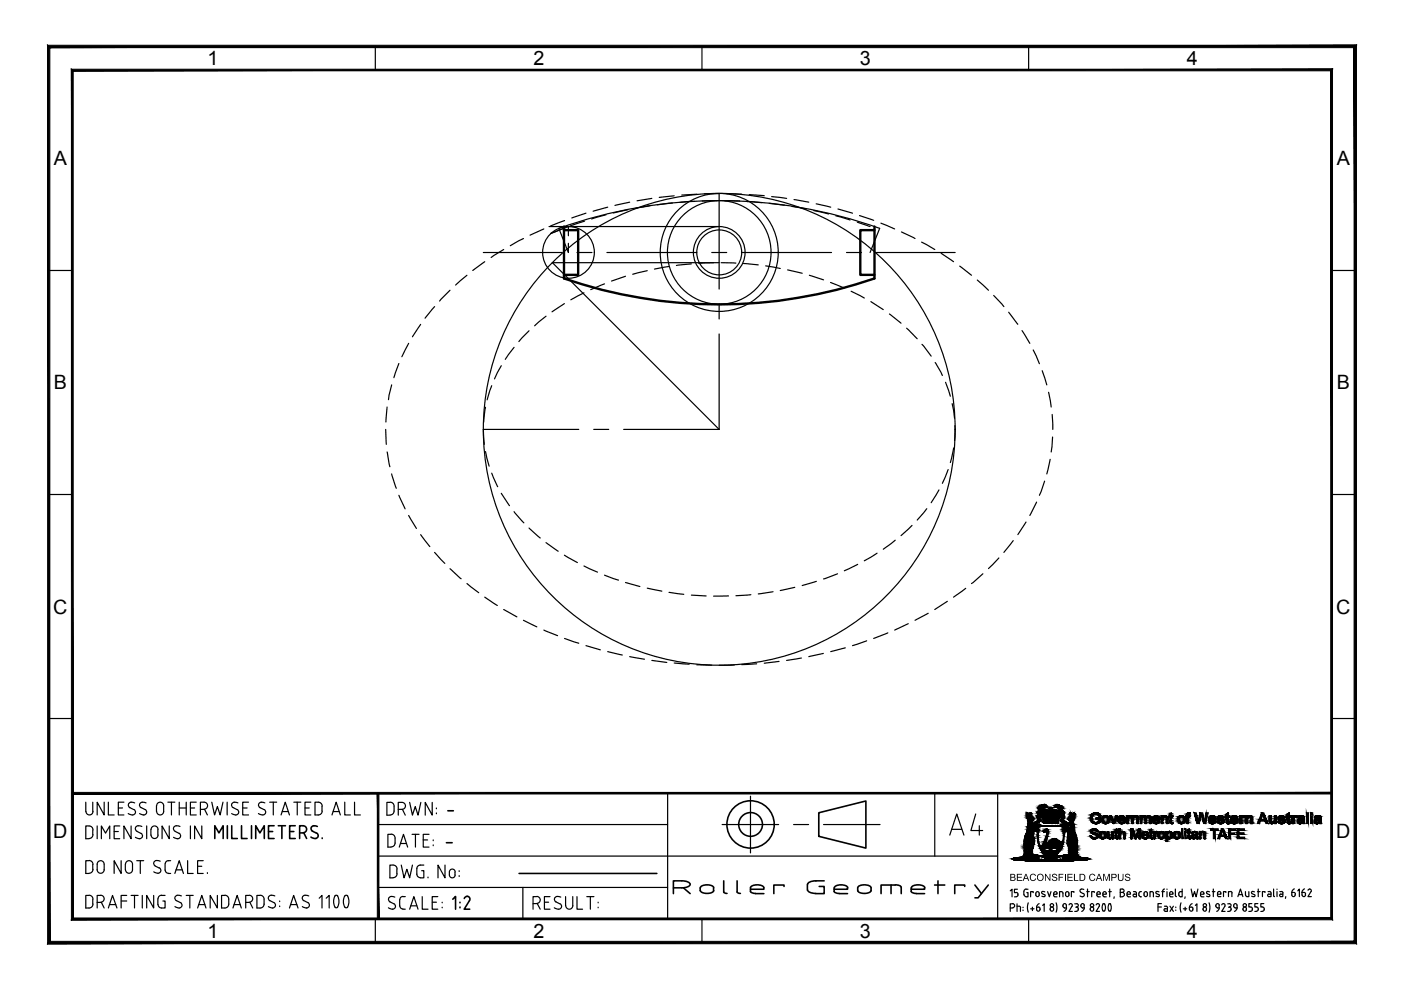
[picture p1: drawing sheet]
<svg xmlns="http://www.w3.org/2000/svg" width="297mm" height="210mm" viewBox="0 0 297 210" stroke-linecap="round" stroke-linejoin="round" font-family="sans-serif">
<defs><g id="words">
<text font-size="7.9" x="200" y="178.2">A4</text>
<text font-size="7.1" x="141.5" y="191.6">Roller Geometry</text>
<text font-size="6.2" x="80.8" y="181">DATE:</text>
<text font-size="5.7" x="80.8" y="173.9">DRWN:</text>
<g font-size="4.2">
<text x="44" y="13.8">1</text>
<text x="113.1" y="13.8">2</text>
<text x="182.3" y="13.8">3</text>
<text x="251.6" y="13.8">4</text>
<text x="11.4" y="35.1">A</text>
<text x="283.4" y="35.1">A</text>
<text x="11.4" y="82.6">B</text>
<text x="283.4" y="82.6">B</text>
<text x="11.3" y="130.1">C</text>
<text x="283.3" y="130.1">C</text>
<text x="11.3" y="177.6">D</text>
<text x="283.3" y="177.6">D</text>
<text x="44" y="198.8">1</text>
<text x="113.1" y="198.8">2</text>
<text x="182.3" y="198.8">3</text>
<text x="251.6" y="198.8">4</text>
</g>
<g font-size="2.6">
<text x="93.8" y="173.2">-</text>
<text x="93.5" y="179.9">-</text>
</g>
</g></defs>
<!-- layer: Construction -->
<g fill="none" stroke="#000" stroke-width=".25">
<path d="M116.4 48h36.1M120.5 48l-3.8 1.5M152.5 55.7h-35.4l35.4 35.3"/>
<circle cx="120.5" cy="53.5" r="5.5"/>
<circle cx="152.5" cy="53.5" r="12.5"/>
<circle cx="152.5" cy="53.5" r="11"/>
<circle cx="152.5" cy="53.5" r="4.8"/>
<circle cx="152.5" cy="53.5" r="5.5"/>
<circle cx="152.5" cy="91" r="50"/>
</g>
<!-- layer: Centre -->
<g fill="none" stroke="#000" stroke-width=".25">
<path d="M102.5 53.5h16.7M118.5 48.4l2 5.1M122.3 53.5h3.2M128.7 53.5h19M150.9 53.5h3.2M152.5 41v20.3M157.3 53.5h19M179.5 53.5h3.2M185.8 53.5h16.7M186.5 48.4l-2 5.1M152.5 70.8v20.2h-20.3M152.5 64.5v3.1"/>
<path d="M102.5 91h20.2M125.9 91h3.2"/>
</g>
<!-- layer: Hidden -->
<g fill="none" stroke="#000" stroke-width=".25">
<path d="M99 58.4l-2.4 2M102.8 55.5l-2.6 1.8M106.8 52.9l-2.7 1.7M111 50.6l-2.8 1.5M115.3 48.5l-2.9 1.4M119.4 48.5l-2.7 1M119.7 46.8l-3 1.1M120.5 48v2M120.5 51.6v1.9M123.9 46.9l-3 1M124.2 45.2l-3 1M128.5 45.5l-3.1 .9"/>
<path d="M128.8 43.9l-3 .9M132.6 58.6l-2.9 1M133.1 44.5l-3.1 .7M133.5 42.9l-3.1 .6M137.2 57.4l-3.1 .8M137.8 43.6l-3.1 .6M138.2 42.1l-3.1 .5M141.8 56.5l-3 .6M142.6 43l-3.2 .4M142.9 41.5l-3.1 .4M146.6 56l-3.2 .3M147.3 42.7l-3.2 .2"/>
<path d="M147.7 41.2l-3.1 .1M151.3 55.7l-3.1 .1M152 42.5l-3.1 .1M152.5 41l-3.2 .1M152.9 55.7l3.1 .1M153.7 42.6h3.1M154.1 41l3.2 .2M157.6 55.9l3.2 .3M158.4 42.7l3.2 .3M158.9 41.3l3.1 .2M162.3 56.4l3.1 .5M163.1 43.1l3.2 .4"/>
<path d="M163.6 41.7l3.2 .4M167 57.2l3.1 .7M167.9 43.8l3.1 .5M168.3 42.3l3.2 .6M171.6 58.4l3 .9M172.5 44.6l3.2 .8M173 43.2l3.1 .7M176.1 59.9l2.9 1.2M177.2 45.7l3 .9M177.7 44.3l3 .9M181.8 47.1l2.7 .9M182.2 45.7l3 1"/>
<path d="M186.8 47.3l2.9 1.2M191.1 49.2l2.9 1.4M195.4 51.3l2.8 1.6M199.5 53.7l2.7 1.8M203.5 56.4l2.5 2M207.2 59.4l2.4 2.1M84.6 77.1l-1.1 3M86.6 72.8l-1.4 2.8M89.2 68.8l-1.8 2.6M92.1 65l-2 2.5M95.4 61.5l-2.2 2.3M106.3 77.5l-1.5 2.8"/>
<path d="M109 73.6l-1.9 2.6M112.2 70.1l-2.2 2.3M115.8 67l-2.4 2.1M119.7 64.4l-2.7 1.7M123.8 62.1l-2.8 1.5M128.2 60.2l-2.9 1.2M180.5 61.8l2.7 1.4M184.6 64l2.7 1.6M188.6 66.6l2.4 1.9M192.2 69.6l2.3 2.2M195.5 73l1.9 2.5M198.3 76.9l1.5 2.7"/>
<path d="M210.7 62.6l2.1 2.4M213.9 66.2l1.9 2.5M216.7 70.1l1.6 2.7M219.1 74.2l1.3 2.9M221 78.6l.9 3M81.8 91l.1 3.2M82.1 95.8l.6 3.2M82.1 86.3l-.3 3.2M83 81.6l-.6 3.1M102.5 91l.2 3.2M102.9 95.7l.8 3.1M102.9 86.3l-.3 3.2"/>
<path d="M104.3 81.8l-1 3M200.5 81.1l1 2.9M201 99.6l-1.2 2.9M201.9 85.6l.5 3.1M202.2 95l-.7 3.1M202.5 90.2l-.1 3.2M222.3 83.2l.6 3.1M222.7 97.4l-.8 3.1M223.1 87.9l.1 3.1M223.2 92.7l-.3 3.1M83 100.5l1 3M84.6 105l1.3 2.9"/>
<path d="M86.6 109.3l1.7 2.7M89.2 113.4l1.9 2.5M92.1 117.1l2.2 2.4M104.3 100.3l1.2 2.9M106.3 104.6l1.7 2.6M109 108.5l2.1 2.4M112.2 112l2.3 2.1M115.8 115l2.5 1.9M119.7 117.7l2.7 1.6M181.8 119.7l-2.8 1.3M186 117.3l-2.8 1.6M189.8 114.5l-2.5 1.9"/>
<path d="M193.4 111.4l-2.4 2.2M196.5 107.9l-2 2.4M199.1 103.9l-1.7 2.7M211.8 118.3l-2.2 2.3M214.8 114.6l-2 2.5M217.5 110.7l-1.7 2.7M219.8 106.5l-1.5 2.8M221.5 102l-1.1 3M95.4 120.6l2.4 2.1M99 123.7l2.5 2M102.8 126.6l2.6 1.8M106.8 129.2l2.8 1.6"/>
<path d="M111 131.5l2.8 1.4M115.3 133.6l2.9 1.2M119.7 135.4l3 1M123.8 120l2.9 1.3M124.2 136.9l3.1 .9M128.2 121.9l2.9 1.1M128.8 138.2l3.1 .7M132.6 123.5l3.1 .9M133.5 139.2l3.1 .6M137.2 124.7l3.1 .6M141.8 125.6l3.2 .4M146.6 126.2l3.1 .2"/>
<path d="M154.5 126.4h-3.2M159.2 126.1l-3.2 .2M163.9 125.5l-3.1 .4M168.5 124.5l-3.1 .7M169.9 139.5l-3.1 .5M173.1 123.3l-3 .8M174.6 138.5l-3.1 .7M177.6 121.7l-3 1.1M179.2 137.4l-3.1 .8M183.8 135.9l-3.1 1M188.2 134.2l-3 1.2M192.6 132.2l-2.9 1.4"/>
<path d="M196.8 130l-2.8 1.5M200.9 127.5l-2.7 1.7M204.8 124.7l-2.6 1.9M208.4 121.7l-2.4 2M138.2 140l3.2 .4M142.9 140.6l3.2 .2M147.7 141h3.2M155.7 141h-3.2M160.4 140.7l-3.1 .2M165.2 140.2l-3.2 .4"/>
</g>
<!-- layer: Outline -->
<path d="M119.6 48.8h3v9.5h-3M119.6 48v11a101.2 101.2 0 0 0 65.8 0v-11M185.4 48.8h-3v9.5h3" fill="none" stroke="#000" stroke-width=".51"/>
<!-- layer: 0 -->
<g fill="none" stroke="#000" stroke-width=".25">
<path d="M79.6 9.8v5M148.8 9.8v5M218.1 9.8v5M10.4 57.3h5M118.5 48.4a101.2 101.2 0 0 1 68 0M282.3 57.3h5M10.4 104.8h5M282.3 104.8h5M10.4 152.3h5M282.3 152.3h5M79.6 194.8v5M148.8 194.8v5"/>
<path d="M218.1 194.8v5"/>
</g>
<!-- layer: Title Block -->
<g fill="none" stroke="#000" stroke-width=".25">
<path d="M18.2 170.1v2M18.2 172a.74 .74 0 0 0 .8 .8 .74 .74 0 0 0 .7-.8M19.7 170.1v2M19.7 176v1M19.7 177a.83 .83 0 0 1-.8 .8M19.7 175.9a.83 .83 0 0 0-.8-.8h-.7v2.7h.7M20.6 175.1v2.7M21.5 177.8v-2.7l.9 1.5 .9-1.5v2.7M22.1 170.1v2.7l-1.5-2.7v2.7M23 170.1v2.7h1.2M24.2 176.3h.9M25.1 171.3h.9"/>
<path d="M25.4 175.1h-1.2v2.7h1.2M26.3 170.1h-1.2v2.7h1.2M27.5 171.2l.8 .4M27.8 170.1l.8 .1M27.8 175.1v2.7l-1.5-2.7v2.7M27.8 170.1a.61 .61 0 0 0-.6 .5 .61 .61 0 0 0 .3 .6M28.4 171.6a.69 .69 0 0 1 .1 1.1 .69 .69 0 0 1-1-.1l-.3-.1M28.7 177.5l.9 .3M29.9 176.7a.61 .61 0 0 1 .3 .7 .61 .61 0 0 1-.6 .4M29.9 171.2l.9 .4a.68 .68 0 0 1 .1 1 .68 .68 0 0 1-1 0l-.3-.1M30.1 175.2l-.3-.1a.68 .68 0 0 0-.9 .2 .68 .68 0 0 0 .1 .9l.8 .5M31 170.2h-.3a.68 .68 0 0 0-1 .1 .68 .68 0 0 0 .2 .9"/>
<path d="M31.1 175.1v2.7M32 177a.74 .74 0 0 0 .8 .8 .74 .74 0 0 0 .7-.8M33.2 170.8v1.3M33.2 170.8a.74 .74 0 0 1 .8-.7 .74 .74 0 0 1 .7 .7v1.3a.74 .74 0 0 1-.8 .7 .74 .74 0 0 1-.7-.8M33.5 175.9v1.2M33.5 175.9a.74 .74 0 0 0-.7-.8 .74 .74 0 0 0-.8 .8v1.2M35.6 170.1h1.5M35.9 175.1v2.7l-1.5-2.7v2.7M36.4 170.1v2.7M37.4 175.1a.61 .61 0 0 0-.6 .4 .61 .61 0 0 0 .3 .7l.9 .5a.67 .67 0 0 1 .1 1 .67 .67 0 0 1-1 0l-.3-.2M37.4 175.1l.8 .1M38 171.3h1.5"/>
<path d="M38 170.1v2.7M39.5 170.1v2.7M40.4 171.3h.9M40.4 175.1v2.7M41.6 170.1h-1.2v2.7h1.2M42.5 171.6h.8M42.8 175.1v2.7l-1.5-2.7v2.7M43.3 171.6a.74 .74 0 0 0 .7-.8 .74 .74 0 0 0-.7-.7h-.8v2.7M43.4 171.6l.6 1.2M44.9 170.1l.6 2.7 .6-1.8 .6 1.8 .6-2.7M48.2 170.1v2.7M49.1 172.5l.9 .3"/>
<path d="M49.4 171.2l.8 .4M49.7 170.1l.7 .1M49.7 170.1a.61 .61 0 0 0-.6 .5 .61 .61 0 0 0 .3 .6M50.3 171.6a.61 .61 0 0 1 .3 .7 .61 .61 0 0 1-.6 .5M51.5 171.3h.9M52.7 170.1h-1.2v2.7h1.2M55.1 171.2l.9 .4a.69 .69 0 0 1 .1 1.1 .69 .69 0 0 1-1-.1l-.3-.1M55.4 170.1l.8 .1M55.4 170.1a.61 .61 0 0 0-.6 .5 .61 .61 0 0 0 .3 .6M57.2 170.1h1.5M57.9 170.1v2.7M59.6 172.8l.9-2.7 .9 2.7"/>
<path d="M59.8 172.1h1.3M62.3 170.1h1.5M63 170.1v2.7M64.7 171.3h.9M65.9 170.1h-1.2v2.7h1.2M68.3 170.9v1.1M68.3 170.9a.83 .83 0 0 0-.8-.8h-.7v2.7h.7a.83 .83 0 0 0 .8-.8M70.4 172.8l.9-2.7 .9 2.7M70.6 172.1h1.3M73.1 170.1v2.7h1.2M75.2 170.1v2.7h1.2M80.2 174.8h61.3"/>
<path d="M141.5 168.2v26.6M153.1 174.8h12M159.1 168.8v12M168.3 174.8h3.1M174.6 174.8h12M198.2 168.2v13.3M211.5 168.2v26.6M18.9 182.5h-.7v2.7h.7M18.9 189.9h-.7v2.6h.7a.83 .83 0 0 0 .8-.8M18.9 182.4a.83 .83 0 0 1 .8 .9M18.9 189.8a.83 .83 0 0 1 .8 .8M19.7 183.3v1"/>
<path d="M19.7 190.7v1M19.7 184.3a.83 .83 0 0 1-.8 .9M20.6 184.4v-1.2a.74 .74 0 0 1 .7-.7 .74 .74 0 0 1 .8 .7v1.2M20.6 184.4a.74 .74 0 0 0 .7 .8 .74 .74 0 0 0 .8-.8M20.6 191.3h.7M21.3 189.9h-.7v2.6M21.3 189.8a.74 .74 0 0 1 .8 .7 .74 .74 0 0 1-.8 .8M21.5 191.3l.6 1.2M23 192.5l.9-2.6 .9 2.6M23.2 191.8h1.3M25.7 182.5v2.7l-1.5-2.7v2.7M25.7 191h1.2"/>
<path d="M26.6 183.2v1.2M26.6 183.2a.74 .74 0 0 1 .8-.7 .74 .74 0 0 1 .7 .7v1.2M26.6 184.4a.74 .74 0 0 0 .8 .8 .74 .74 0 0 0 .7-.8M26.9 189.9h-1.2v2.6M27.8 189.9h1.5M28.5 189.9v2.6M29 182.5h1.5M29.7 182.5v2.7M30.2 189.9v2.6M32.6 189.9v2.6l-1.5-2.6v2.6M33.2 182.4a.61 .61 0 0 0-.6 .5 .61 .61 0 0 0 .3 .7l.9 .5M33.2 182.4l.8 .2"/>
<path d="M33.5 190.6v1.2M33.8 184a.68 .68 0 0 1 .1 1 .68 .68 0 0 1-1 0l-.3-.2M34.2 189.9h.8M34.3 189.8a.74 .74 0 0 0-.8 .7M34.5 191h.5v1.5h-.8a.74 .74 0 0 1-.7-.7M35 183.2v1.3M35 184.5a.66 .66 0 0 0 .7 .7M35.7 185.2h.5M36.2 182.5a.89 .89 0 0 0-1.1 .4l-.1 .2M37.1 185.2l.9-2.7 .9 2.7M37.3 184.4h1.3M38.3 191.4a.68 .68 0 0 1 .1 1 .68 .68 0 0 1-1 0l-.3-.2"/>
<path d="M38.5 190l-.3-.1a.68 .68 0 0 0-1 .1 .68 .68 0 0 0 .2 1l.9 .4M39.5 189.9h1.5M39.8 182.5v2.7h1.2M40.2 189.9v2.6M41.9 192.5l.9-2.6 .9 2.6M41.9 183.7h.9M42.1 191.8h1.3M43.1 182.5h-1.2v2.7h1.2M44 185v.2M46.1 189.9v2.6l-1.5-2.6v2.6M47.7 189.8a.83 .83 0 0 1 .8 .9v1a.83 .83 0 0 1-.8 .8h-.7v-2.6h.7M49.4 192.5l.9-2.6 .9 2.6"/>
<path d="M49.6 191.8h1.3M52.1 191.3h.7M52.8 189.9h-.7v2.6M52.8 189.8a.74 .74 0 0 1 .8 .7 .74 .74 0 0 1-.8 .8M53 191.3l.6 1.2M55.1 189.9h-.6v2.6h.6M55.2 189.8a.83 .83 0 0 1 .8 .9v1a.83 .83 0 0 1-.8 .8M56.9 192.2l.9 .3M57.2 191l.9 .4M58.1 191.4a.61 .61 0 0 1 .3 .6 .61 .61 0 0 1-.6 .5M58.3 190l-.3-.1a.68 .68 0 0 0-1 .1 .68 .68 0 0 0 .2 1M59.3 191v.2"/>
<path d="M59.3 192.1v.1M61.4 192.5l.9-2.6 .9 2.6M61.6 191.8h1.3M64.7 189.8a.61 .61 0 0 0-.6 .5 .61 .61 0 0 0 .3 .7l.9 .4M64.7 189.8l.8 .2M65.3 191.4a.68 .68 0 0 1 .1 1 .68 .68 0 0 1-1 0l-.3-.2M67.7 190.4l.6-.5v2.6M69.2 190.4l.6-.5v2.6M71.6 189.9a2.52 2.52 0 0 1 0 2.4M71.6 190l-.3-.2-.3 .1a2.34 2.34 0 0 0 .1 2.5l.5-.1M73.1 189.9a2.52 2.52 0 0 0 0 2.4M73.1 190l.3-.2 .3 .2a2.38 2.38 0 0 1-.1 2.4l-.5-.1"/>
<path d="M80.2 181.5h131.3M80.2 188.2h61.3M82.3 192.5l1 .3M82.7 191.2l.8 .4a.61 .61 0 0 1 .3 .7 .61 .61 0 0 1-.6 .5M83.3 183.4h-.6v2.7h.6M83.4 183.4a.83 .83 0 0 1 .8 .8M83.7 190.2a.75 .75 0 0 0-1-.1 .75 .75 0 0 0-.2 .9l.2 .2M84.1 184.3v1M84.2 185.3a.83 .83 0 0 1-.8 .8M84.7 190.7l.1 1.4a.66 .66 0 0 0 .6 .6M85.1 183.4l.6 2.7 .6-1.8 .6 1.8 .5-2.7M85.4 192.8h.5"/>
<path d="M85.4 190.1h.5M85.4 190.1a.66 .66 0 0 0-.6 .6M86.9 192.8l.8-2.7 .9 2.7M87.1 192.1h1.3M88.4 184.2v1.1a.82 .82 0 0 0 .7 .8h.8v-1.5h-.5M89.5 190.1v2.7h1.2M89.9 183.4h-.8a.74 .74 0 0 0-.7 .8M90.7 186v.1M91.6 191.3h.9M92.8 190.1h-1.2v2.7h1.2M93.8 191.3v.1M93.8 192.3v.2"/>
<path d="M94.3 183.4v2.7l-1.4-2.7v2.7M96.5 184.9v.6M96.5 184.9a.61 .61 0 0 0-.6-.6 .61 .61 0 0 0-.6 .6v.6a.61 .61 0 0 0 .6 .6 .61 .61 0 0 0 .6-.6M97.4 184.6v.2M97.4 185.7v.1M110.9 188.2v6.6M113 191.6h.8M113.8 190.1h-.8v2.7M113.8 190.1a.74 .74 0 0 1 .7 .7 .74 .74 0 0 1-.7 .7M113.9 191.6l.6 1.2M115.4 191.3h.9M116.6 190.1h-1.2v2.7h1.2"/>
<path d="M117.5 192.5l.9 .3M117.8 191.2l.9 .4M118.7 191.6a.61 .61 0 0 1 .4 .7 .61 .61 0 0 1-.6 .5M118.9 190.2a.75 .75 0 0 0-1-.1 .75 .75 0 0 0-.2 .9l.2 .2M119.9 190.1v2M121.4 190.1v1.9a.74 .74 0 0 1-.7 .8 .74 .74 0 0 1-.7-.8M122.3 190.1v2.7h1.2M124.4 190.1h1.5M125.2 190.1v2.7M126.8 191.3v.1M126.8 192.3v.2M214.2 188.9l.4-.4v1.6"/>
<path d="M214.2 192.5h.5M214.7 192.5a.42 .42 0 0 0 .4-.5 .42 .42 0 0 0-.4-.4h-.5v1.6M215.5 189.2l.3 .4M215.6 191.6v1.6M215.6 192.1h.5M215.7 188.5h-.6v.8h.4M215.8 189.6v.2M215.8 189.7l-.1 .4h-.6M216.1 192.1l.3 .4M216.4 192.5v.7M216.9 192.3v.1M216.9 192.9v.2"/>
<path d="M217.1 189v.7M217.5 188.5h.5M217.6 188.5l-.4 .2-.1 .2M217.7 189.3h.3v.8l-.7-.1-.2-.3M218 191.4l-.2 .8 .2 1.2M218.5 192.7h.7M218.9 192.3v.8M219.1 189.3v-.3h-.6v1.1M219.6 189.4a.36 .36 0 0 1 .4-.4 .36 .36 0 0 1 .3 .4M219.6 189.4v.3a.36 .36 0 0 0 .4 .4 .36 .36 0 0 0 .3-.4v-.3M220.1 192.3a.41 .41 0 0 1 .4 .6 .41 .41 0 0 1-.7 .1v-.7h.3M220.3 191.6l-.4 .3-.1 .4"/>
<path d="M220.9 190l.5 .1M221 189.5l.5 .2M221.1 192l.3-.4v1.6M221.5 189.7l.1 .2-.2 .2M221.5 189.1l-.6-.1 .1 .4M222.1 189l.4 1.1 .3-1.1M223.4 189.8l.3 .3M223.4 189.4v.5M223.4 189.4a.36 .36 0 0 1 .4-.4 .36 .36 0 0 1 .3 .4M223.6 190.1h.5M223.9 191.4l.2 .8-.2 1.2M224.1 189.4v.2h-.7"/>
<path d="M225 189h-.4v1.1M225.1 189l.2 .2 .1 .9M225.4 191.9a.36 .36 0 0 1 .3-.3 .36 .36 0 0 1 .4 .3M225.4 192.1l.3 .4M225.4 192v.1M225.7 192.5h.4M225.9 189.4a.36 .36 0 0 1 .4-.4 .36 .36 0 0 1 .3 .4M225.9 189.4v.3a.36 .36 0 0 0 .4 .4 .36 .36 0 0 0 .3-.4v-.3M226.1 192v.5M226.1 192.5l-.1 .4-.4 .3M226.7 191.8l.1-.2a.36 .36 0 0 1 .5 .1 .36 .36 0 0 1 0 .4l-.7 1.1h.8M227.7 189.2v-.2h-.6v1.1"/>
<path d="M227.9 191.6h.3M227.9 193.2h.3M228.1 192.3h.1M228.3 191.6a.36 .36 0 0 1 .3 .3 .36 .36 0 0 1-.3 .4 .45 .45 0 0 1 .3 .5 .45 .45 0 0 1-.3 .4M229.1 192v.1M229.2 191.9a.36 .36 0 0 1 .3-.3 .36 .36 0 0 1 .4 .3M229.2 192.1l.3 .4M229.2 189.2l.4 .3M229.3 188.5l-.3 .3 .2 .4M229.3 188.5l.5 .1M229.5 192.5h.4M229.7 189.4a.46 .46 0 0 1 0 .7 .46 .46 0 0 1-.7-.1"/>
<path d="M229.9 192a.97 .97 0 0 1-.6 1.2M230.4 189h.6M230.6 188.5v1.6M231.1 192.7v.2M231.2 192.7a.36 .36 0 0 1 .3-.4 .36 .36 0 0 1 .4 .4M231.2 192.8a.36 .36 0 0 0 .3 .4 .36 .36 0 0 0 .4-.4M231.8 192.7v.2M232 189.2v-.2h-.5v1.1M232.4 191.8l.2-.2a.36 .36 0 0 1 .4 .1 .36 .36 0 0 1 .1 .4l-.7 1.1h.7M232.6 189.8l.2 .3M232.6 189.4a.36 .36 0 0 1 .3-.4 .36 .36 0 0 1 .4 .4M232.6 189.4v.5"/>
<path d="M232.8 190.1h.5M233.3 189.4v.2h-.7M233.8 189.8l.3 .3M233.8 189.4a.36 .36 0 0 1 .4-.4 .36 .36 0 0 1 .4 .4M233.8 189.4v.5M233.8 191.7h.4M233.8 193.1h.4M233.8 191.7a1.5 1.5 0 0 0 0 1.4M234.1 190.1h.5M234.2 191.7a1.5 1.5 0 0 1 0 1.4M234.6 189.4v.2h-.8M235.1 189h.5"/>
<path d="M235.1 191.7h.4M235.1 193.1h.4M235.1 191.7a1.5 1.5 0 0 0 0 1.4M235.3 188.5v1.6M235.4 191.7a1.5 1.5 0 0 1 0 1.4M236.2 190.1v.4M237.5 188.5h.4a.36 .36 0 0 1 .4 .3 .36 .36 0 0 1-.3 .4 .44 .44 0 0 1 .4 .5 .44 .44 0 0 1-.4 .4h-.5zM237.5 189.2h.4M239 189.8l.1 .3h.6M239 189.4a.36 .36 0 0 1 .3-.4 .36 .36 0 0 1 .4 .4M239 189.4v.5M239.7 189.4v.2h-.7"/>
<path d="M240.3 189h.3M240.5 189.6h.4M240.6 189l.3 .2v.9h-.4l-.2-.1v-.3l.2-.1M241.5 189.4v.4M241.5 189.8l.2 .3h.3M242 189l-.3 .1-.2 .3M242.6 189.4a.36 .36 0 0 1 .3-.4 .36 .36 0 0 1 .4 .4M242.6 189.4v.3a.36 .36 0 0 0 .3 .4 .36 .36 0 0 0 .4-.4v-.3M244.2 189h-.4v1.1M244.2 189l.3 .2v.9M245.1 190l.5 .1M245.2 189.5l.5 .2"/>
<path d="M245.5 192.3h.7M245.7 189.7l.1 .2-.2 .2M245.7 189.1l-.5-.1v.4M246.2 191.6h-.7v1.6M246.3 189h.6M246.5 188.9v1.2M246.9 192.1l.5 .1 .2 .3-.1 .7h-.5M246.9 188.5l-.4 .4M247 192.7h.5M247.1 192.6l-.3 .3 .3 .3M247.4 188.5v.1M247.4 189v1.1"/>
<path d="M248 189.8l.2 .3M248 189.4a.36 .36 0 0 1 .3-.4 .36 .36 0 0 1 .4 .4M248 189.4v.5M248.1 192.1l.7 1.1M248.2 190.1h.5M248.7 189.4v.2h-.7M248.8 192.1l-.7 1.1M249.2 188.5v1.4l.2 .2M249.3 192.3v.1M249.3 192.9v.1M249.9 189.4v.4M250 189.8l.3 .3"/>
<path d="M250.3 189h.3M250.3 189l-.3 .4M250.4 191.4l-.2 .8 .2 1.2M250.6 188.5v1.6h-.3M250.9 192.7h.7M251.3 190.1l-.1 .4M251.3 192.3v.8M252.2 192.8a.36 .36 0 0 0 .4 .4 .36 .36 0 0 0 .3-.4M252.5 188.5l.4 1.6 .4-1.1 .3 1.1 .4-1.6M252.5 192.3h-.3v.6M252.6 192.3l.2 .1 .1 .3M252.8 191.6l-.4 .3-.2 .4"/>
<path d="M252.9 192.7v.2M253.4 192l.4-.4v1.6M254.5 189.8l.2 .3h.6M254.5 189.4a.36 .36 0 0 1 .4-.4 .36 .36 0 0 1 .4 .4M254.5 189.4v.5M255 192.7v.2M255.1 192.7a.36 .36 0 0 1 .3-.4 .36 .36 0 0 1 .4 .4M255.1 192.8a.36 .36 0 0 0 .3 .4 .36 .36 0 0 0 .4-.4M255.3 189.4v.2h-.8M255.8 192.7v.2M255.8 190l.5 .1M255.9 189.5l.5 .2"/>
<path d="M256 189l.4 .1M256.1 189l-.3 .2 .1 .2M256.3 191.4l.2 .8-.2 1.2M256.4 189.7l.1 .2-.2 .2M257 189h.6M257.2 188.5v1.6M257.8 192v.1M257.8 191.9a.36 .36 0 0 1 .4-.3 .36 .36 0 0 1 .3 .3M257.8 192.1l.4 .4M258.1 189.8l.2 .3h.6M258.1 189.6h.8a.41 .41 0 0 0-.1-.5 .41 .41 0 0 0-.5 0l-.2 .3v.5M258.1 192.5h.4"/>
<path d="M258.5 192v.5M258.5 192.5l-.1 .4-.4 .3M259 191.8l.2-.2a.36 .36 0 0 1 .5 .1 .36 .36 0 0 1 0 .4M259.7 192.1l-.7 1.1h.7M259.9 189.2v-.2h-.5v1.1M260.3 191.6h.3M260.3 193.2h.3M260.5 192.3h.1M260.7 191.6a.36 .36 0 0 1 .3 .3 .36 .36 0 0 1-.3 .4 .45 .45 0 0 1 .3 .5 .45 .45 0 0 1-.3 .4M260.9 189h-.4v1.1M260.9 189l.3 .3v.8M261.6 191.9a.36 .36 0 0 1 .3-.3 .36 .36 0 0 1 .4 .3"/>
<path d="M261.6 192.1l.3 .4M261.6 192v.1M261.9 192.5h.4M262.3 192a1.05 1.05 0 0 1-.6 1.2M262.5 190.1l.5-1.6 .5 1.6M262.6 189.7h.8M263.5 192.7v.2M263.6 192.7a.36 .36 0 0 1 .3-.4 .36 .36 0 0 1 .4 .4M263.6 192.8a.36 .36 0 0 0 .3 .4 .36 .36 0 0 0 .4-.4M264.1 189v.8M264.1 189.8l.3 .3M264.2 192.7v.2"/>
<path d="M264.8 189v1.1h-.4M264.8 193.2h.4M265.4 190l.5 .1M265.4 191.6h-.6v.7l.6 .1 .1 .3M265.4 189.5l.5 .2M265.5 192.7v.2M265.5 192.8l-.3 .4M266 189.7l.1 .2-.2 .2M266 189.1l-.6-.1v.4M266.1 193.2h.3M266.6 189h.6M266.7 191.6h-.6v.7l.5 .1 .2 .3-.1 .3-.3 .2"/>
<path d="M266.8 188.5v1.6M267.3 193.2h.4M268 191.6h-.7v.7l.6 .1 .1 .3v.3l-.3 .2M268.2 189.2v-.2h-.5v1.1M268.8 189h.3M269 189.6h.5M269 189.6l-.2 .2 .2 .3M269.2 189l.2 .2 .1 .9h-.5M270 188.5v1.4l.2 .2M270.7 188.5v.1M270.7 189v1.1M271.3 189h.4"/>
<path d="M271.6 189.6h.4M271.6 189.6l-.3 .2 .3 .3M271.7 189l.3 .3M272 189.3v.8h-.4M272.6 190.1l-.1 .4M274.2 189.2h-.3v.5a.41 .41 0 0 0 .7 .2 .41 .41 0 0 0-.3-.7M274.4 188.5l-.4 .2-.1 .5M275.2 188.9l.3-.4v1.6M276.1 189.7a.36 .36 0 0 0 .3 .4 .36 .36 0 0 0 .4-.4M276.6 188.5l-.4 .2-.2 .5M276.8 189.6v.2M276.8 189.6l-.2-.4h-.6v.6"/>
<path d="M277.3 188.8l.2-.3a.36 .36 0 0 1 .4 .1 .36 .36 0 0 1 .1 .4l-.7 1.1h.7"/>
<circle cx="223" cy="192.8" r=".42"/>
<circle cx="223" cy="191.9" r=".36"/>
<circle cx="231.5" cy="191.9" r=".36"/>
<circle cx="255.4" cy="191.9" r=".36"/>
<circle cx="263.9" cy="191.9" r=".36"/>
</g>
<g fill="none" stroke="#000" stroke-width=".34">
<path d="M173.6 172.3l10-2.5v10l-10-2.5z"/>
<circle cx="159.1" cy="174.8" r="5"/>
<circle cx="159.1" cy="174.8" r="2.52"/>
</g>
<g fill="#000">
<path d="M215.6 185.3h1.1v.1h-.9v.5h.8v.2h-.8v.5h.9v.2h-1.1zM218.6 185.4l.5-.2 .5 .3 .1 .2h-.3l-.1-.2-.4-.1-.3 .4v.6l.3 .2 .4-.1 .1-.2h.3l-.3 .4-.6 .1-.3-.3-.2-.7zM221.6 185.3h.1l.8 1.2v-1.2h.2v1.5h-.2l-.8-1.2v1.2h-.1zM223.1 185.4l.4-.2 .3 .1 .3 .4-.6-.3a.25 .25 0 0 0-.2 .3 .25 .25 0 0 0 .3 .2l.5 .2 .1 .4-.1 .2-.7 .1-.4-.3v-.2h.2l.1 .2 .4 .1a.24 .24 0 0 0 .3-.3 .24 .24 0 0 0-.4-.2l-.5-.2zM224.4 185.3h1.1v.1h-.9v.5h.8v.2h-.8v.7h-.2zM225.7 185.3h.3v1.5h-.3zM226.3 185.3h1.1v.1h-.9v.5h.9v.2h-.9v.5h.9v.2h-1.1zM227.7 185.3h.2v1.3h.7v.2h-.9zM231.1 185.4l.6-.2 .4 .3 .1 .2h-.2l-.3-.3h-.3l-.3 .4 .1 .6 .3 .2h.3l.3-.3h.1l-.2 .4-.6 .1-.4-.3-.1-.7zM233.9 185.3h.3l.4 1.2 .4-1.2h.3v1.5h-.2v-1.3l-.4 1.3h-.2l-.4-1.3-.1 1.3h-.1zM237 185.3h.2v1l.3 .3 .5-.2v-1.1h.2v1.1l-.2 .3-.6 .1-.3-.2zM238.6 185.4l.4-.2 .3 .1 .3 .4h-.2a.38 .38 0 0 0-.3-.3 .38 .38 0 0 0-.4 .3l.7 .3a.5 .5 0 0 1 .1 .7 .5 .5 0 0 1-.8 0l-.3-.4h.3l.2 .3h.3a.24 .24 0 0 0 .3-.3 .24 .24 0 0 0-.4-.2l-.5-.2z"/>
<path d="M214.2 185.3h.8l.2 .1 .1 .4-.3 .2 .3 .3v.3l-1.1 .2zM214.4 185.4v.5h.4a.24 .24 0 0 0 .2-.3 .24 .24 0 0 0-.3-.2zM214.4 186.1v.5h.4a.27 .27 0 0 0 .3-.3 .27 .27 0 0 0-.4-.2z"/>
<path d="M217.4 185.3h.2l.6 1.5h-.2l-.2-.5h-.6l-.2 .5h-.2zM217.5 185.4l-.2 .8h.5z"/>
<path d="M219.8 186a.76 .76 0 0 1 1.5 0 .76 .76 0 0 1-1.5 0zM220 186.1a.6 .6 0 0 0 1.2 0 .6 .6 0 0 0-1.2 0z"/>
<path d="M228.9 185.3h.8l.3 .2 .1 .8-.3 .4-.9 .1zM229.1 185.4v1.2l.6-.1 .2-.2-.1-.7z"/>
<path d="M232.9 185.3h.2l.6 1.5h-.2l-.2-.5h-.6l-.2 .5h-.2zM233 185.4l-.3 .8h.5z"/>
<path d="M235.6 185.3h.9l.3 .2-.1 .5-.9 .2v.6h-.2zM235.8 185.4v.6l.7-.1a.28 .28 0 0 0 0-.3 .28 .28 0 0 0-.3-.2z"/>
</g>
<g fill="#000" stroke="#000" stroke-width=".21">
<path d="M15.4 168v.3l266.9-.3zM15.4 168.3l266.9-.3v.3z"/>
<path d="M80 168.2v26.6h.3zM80 168.2h.3v26.6z"/>
</g>
<!-- layer: 0 -->
<g fill="#000" stroke="#000" stroke-width=".21">
<path d="M10.6 199.6l-.5 .5 277-.5zM10.1 200.1l277-.5 .5 .5zM287.1 10.1v189.5l.5 .5zM287.1 10.1l.5-.5v190.5zM10.6 10.1h276.5l.5-.5zM10.1 9.6h277.5l-277 .5zM10.1 9.6l.5 190v-189.5zM10.1 9.6l.5 190-.5 .5z"/>
<path d="M15.5 194.6l-.4 .4 267-.4zM15.1 195l267-.4 .4 .4zM282.1 15v179.6l.4 .4zM282.1 15l.4-.3v180.3zM15.5 15h266.6l.4-.3zM15.1 14.7h267.4l-267 .3zM15.1 14.7l.4 179.9v-179.6zM15.1 14.7l.4 179.9-.4 .4z"/>
</g>
<!-- layer: Layer 1 -->
<g fill="#000" stroke="#000" stroke-width=".21">
<path d="M217.7 172.4h.2zM217.8 177.2h.2zM217.8 173.1h.2zM218 173h.2zM218.2 173.2h.1zM218.3 173.8h.3zM218.7 173.9h.1zM218.8 178.8h.2zM219 176.1h.4zM219.3 175.8h.1zM219.4 175.9h.2zM219.4 176.1h.1z"/>
<path d="M219.4 175.7h.1zM219.5 174.8h.1zM219.6 175.3h.1zM219.6 175.8h.1zM219.4 175.8h.2zM219.7 175.2h.1zM219.7 175.5h.2zM219.7 175.5h.1zM219.8 175.5h.1zM219.8 175.8h.1zM219.8 175.4h.1zM219.9 175.9h.1z"/>
<path d="M220 172.6h.2zM220.1 174.8h.1zM220 176h.2zM220.3 172h.1zM220.2 172.5h.1zM220.2 174.8h.2zM220.3 171.9h.1zM220.3 174.8h.1zM220.3 174.9h.1zM220.4 170.9h.1zM220.4 172.7h.1zM220.4 175.2h.1z"/>
<path d="M220.5 173.8h.2zM220.7 179.9h.1zM221 172.5h.1zM221.1 172.1h.1zM221.1 172.8h.1zM221.1 173h.1zM221.1 172h.1zM221.1 172.5h.1zM221.3 176.4h.1zM221.1 173h.2zM221.3 172.2h.1zM221.3 174.6h.3z"/>
<path d="M221.2 171.2h.2zM221.3 174.1h.2zM221.4 173.4h.1zM221.3 174.6h.2zM221.4 172h.2zM221.4 172h.1zM221.4 173h.2zM221.5 171.8h.1zM221.5 172.2h.1zM221.4 176.3h.2zM221.5 173.2h.1zM221.5 173.8h.1z"/>
<path d="M221.6 173.9h.1zM221.5 173.1h.1zM221.6 173.6h.3zM221.6 176h.1zM221.7 174h.2zM221.6 172h.2zM221.6 174.6h.1zM221.8 179.3h.3zM221.6 171.8h.2zM221.6 173.8h.2zM221.7 170.9h.2zM221.6 173.6h.2z"/>
<path d="M221.9 175.8h.1zM221.8 173.9h.1zM221.7 171h.2zM221.9 179.9h.1zM221.9 173.3h.1zM221.9 173.2h.1zM221.8 173.5h.2zM221.9 173.3h.2zM221.9 173.4h.1zM222.1 173.7h.1zM222 171.8h.1zM222.1 173.6h.1z"/>
<path d="M222.2 174h.2zM222.1 173.8h.1zM222.2 172h.1zM222.2 173h.1zM222.1 173.2h.1zM222.1 173.3h.1zM222.3 178.8l-.1 .1zM222.4 174.4h.1zM222.2 173.8h.2zM222.3 173.9h.1zM222.3 174h.1zM222.4 172.1h.1z"/>
<path d="M222.3 172.2h.1zM222.3 173.8h.1zM222.4 178.5h.1zM222.4 173.4h.1zM222.4 178.6h.1zM222.4 178.7h.1zM222.4 174.5h.2zM222.5 171.6h.2zM222.4 173.5h.2zM222.4 173.8h.2zM222.4 174.1h.2zM222.6 174.1h.7z"/>
<path d="M222.5 178.5h.2zM222.5 173.8h.2zM222.6 174.5h.1zM222.7 178.4h.1zM222.6 179h.1zM222.7 174.5h.1zM222.7 173.9h.1zM222.7 174h.2zM222.7 172.2h.1zM222.6 173.8h.1zM222.7 173.9h.2zM222.7 178.3h.1z"/>
<path d="M222.7 178.6h.2zM222.7 179h.2zM222.7 179.2h.2zM222.7 171.8h.2zM222.7 173.8h.2zM222.8 178.3h.2zM222.8 171.4h.2zM222.9 178.2h.1zM222.8 178.5h.2zM222.8 178.9h.2zM222.9 172.2h.1zM222.9 174.1h.1z"/>
<path d="M222.9 171.9h.1zM222.9 173h.1zM223 173.5h.3zM223 171.4h.1zM223 172.4h.2zM223 173.8h.1zM223.1 172.2h.2zM223.1 173h.1zM223.2 178h.5zM223.1 172.2h.1zM223.3 173.6h.2zM223.2 173.9h.1z"/>
<path d="M223.3 174l.1 .1zM223.2 178.3h.1zM223.2 173.3h.1zM223.2 173.5h.1zM223.2 173.8h.1zM223.2 172.2h.1zM223.1 172.4l.2-.1zM223.2 172.5h.1zM223.4 179.3h.6zM223.3 173h.1zM223.3 173.8h.1zM223.3 173.7h.2z"/>
<path d="M223.4 171.9h.1zM223.3 172.3h.1zM223.5 174.5h.2zM223.5 173.8h.1zM223.7 178.1h.2zM223.6 171.8h.2zM223.6 173h.2zM223.7 173.6h.2zM223.5 179.9h.2zM223.8 174.1h.1zM223.6 178.7h.2zM223.7 171.7h.1z"/>
<path d="M223.7 173.8h.1zM223.7 174h.2zM223.8 173.4l.2-.1zM223.8 178.3h.2zM223.8 171h.1zM223.8 173.5h.2zM223.9 171.8h.1zM223.8 173.4h.2zM223.9 173.8h.2zM224 174.6h.1zM224.1 179.3h.2zM224.1 179.3h.3z"/>
<path d="M224.2 178.8h.4zM224.1 174h.1zM224.2 179h.7zM224.1 179.2h.2zM224.1 178.3h.2zM224.1 178.7h.2zM224.2 178.8h.2zM224.2 179h.1zM224.4 179.3h.1zM224.3 178.7h.1zM224.3 172.3h.1zM224.3 179.3h.1z"/>
<path d="M224.4 173h.1zM224.4 170.8h.1zM224.5 179.3h.1zM224.5 172.5h.1zM224.6 178.6h.2zM224.7 170.8h.2zM224.8 171.6h.1zM224.8 171.5h.1zM224.9 172.4h.1zM224.9 178.7h.1zM224.9 171.1h.1zM224.9 173.8h.1z"/>
<path d="M225.1 172.9v.2zM225.1 171.9h.1zM225.1 179.4h.1zM225.2 174.8h.1zM225.3 174.8h.1zM225.3 171.3h.1zM225.4 176h.1zM225.5 172.3h.1zM225.4 173.5h.1zM225.5 173.5h.1zM225.5 175.2h.1zM225.5 176.1h.1z"/>
<path d="M225.5 176.4h.1zM225.7 176.1h.1zM225.6 176.1h.1zM225.6 176.2h.1zM225.8 176.2h.1zM226 175.8h.4zM225.9 175.3h.1zM225.9 175.2h.1zM226 175.8l.1 .1zM226.2 176.1h.1zM226.3 176.1h.3zM226.6 173.5h.1z"/>
<path d="M226.6 173.7h.1zM226.6 173.5h.2zM226.7 173.6h.2zM226.6 173.6h.2zM226.8 173.8h.1zM226.9 173.2h.1zM226.9 173.8h.1zM226.9 177.1h.1zM226.9 177.4h.1zM226.9 173.7h.2zM226.9 177.3h.2zM227.1 177.4v.1z"/>
<path d="M227.1 177.4h.2zM227.4 173.5h.2zM227.5 173h.2zM227.5 179.6h.2zM227.7 172.5h-.1zM227.6 173h.1zM231.3 177.2h.1zM231.9 177.9h.3zM231.8 175.7h.3zM232.1 174.7h.5zM232.3 172.3h.1zM232.4 176.2h.3z"/>
<path d="M232.5 173.5h.8zM232.5 176.3h.2zM232.6 174.4h.6zM232.8 174.3h.5zM232.9 173.5h.4zM233 173h.2zM233.1 173.5h.2zM233.6 177.9h.4zM233.7 176.3h.3zM234.2 174.7h.4zM234.3 172.9h.3zM236.5 175.9h.3z"/>
<path d="M236.5 177.7h.6zM236.6 175.8h.2zM237.6 174.7h.4zM237.7 172.9h.2zM237.9 176.3h.2zM242.5 172.9h.1zM242.6 177.9h.4zM242.7 176.3h.2zM243.4 172.9h.2zM243.9 175.9h.2zM243.9 177.7h.5zM244 175.8h.1z"/>
<path d="M245 174.7h.3zM245 172.9h.3zM246.1 177.9h.3zM246.1 176.3h.3zM247 172.9h.1zM247.9 176.3h.1zM248.1 173h.3zM248.1 177.6h.3zM248.2 176.7h.3zM248.3 174.6l.3 .1zM248.5 174.4h.2zM249.2 176.3h.6z"/>
<path d="M249.3 177.9h.4zM250.3 174.7h.3zM250.3 172.9h.3zM252.1 172.3h.1zM252 175.8h.2zM252.7 176.8h.2zM253.1 177.9h.1zM253.2 176.3h.2zM253.4 176.9h.5zM257.1 174.3h.6zM258.1 174.1h.4zM258.3 174.1h.2z"/>
<path d="M258.6 173.9h.9zM258.6 174.7h.4zM258.6 172.9h.3zM258.9 174h.7zM259.1 174.3h.4zM259.1 173.4h.1zM260.5 174.3h.2zM261.5 174.7h.4zM261.6 174.7h.2zM261.8 174.3h.6zM263.5 172.9h.1zM264.8 173h.4z"/>
<path d="M269.5 174.6h.4zM269.9 174.3h.7zM271 174.1h.4zM271.2 174.1h.2zM271.5 173.9h.9zM271.5 174.7h.4zM271.6 172.9h.2zM271.9 174h.6zM272 173.4h.1zM273.5 174.3h.1zM274.6 172.9h.2zM274.8 173.3h.1z"/>
<path d="M275.4 173h1zM275.4 173.4l.1 .1zM275.6 174.7h.1zM275.8 173.6h.7zM275.7 172.9h.3zM276 173.6h.5zM276.1 173.6h.4zM278.8 173.8h1.3zM279 173.4l.1 .1zM279.1 174.7h.2zM279.3 173.6h.8zM279.3 172.9h.3z"/>
<path d="M279.6 173.6h.5zM279.8 174.6h.4zM214.7 182.1h.1zM215.3 182.1h.8zM215.5 182.1h.5zM215.8 181.9h.6zM216.9 181.8h.2zM216.9 181.8h.1zM217.1 181.6l-.1 .1zM217.2 181.5h.1zM217.2 181.8h.1zM217.3 181.7h.2z"/>
<path d="M217.8 181.8h.1zM217.7 181.5h.3zM218.1 182h.1zM218.2 181.9h.1zM218.4 181.9h.1zM218.4 180.2h.1zM218.4 181.4h.2zM218.4 181.5h.1zM218.5 181.6h.2zM218.6 181.5h.1zM219.1 181.8h.3zM219.7 182.1h.2z"/>
<path d="M219.9 181.6h.5zM220 181.5h.5zM220.5 181.6h.1zM220.5 181.5h1.1zM220.8 180.4h.2zM221 180.3h.1zM221.1 180.2h.2zM221.3 181.5h.1zM221.9 180.4h.3zM222.2 180.3h.1zM222.4 182.1h.3zM222.3 180.3h.1z"/>
<path d="M222.5 182.2h.2zM222.7 182.1h.1zM222.8 182h.2zM222.9 182.2h.1zM223.4 180.4h.2zM223.4 180.4h.1zM223.5 180.4h.1zM223.8 182.6h.6zM223.8 180.4h.1zM223.9 182.3h.2zM224.2 180.3h.2zM224.7 181.5h.3z"/>
<path d="M224.7 182.2h.2zM224.8 180.1h.1zM224.9 181.5h.2zM225 181.6h.2zM225.3 181.6h.2zM225.3 182h.2zM225.4 181.9h.1zM225.6 182.1h.4zM226.1 181.7h.3zM226.3 181.5h.1zM226.3 181.3h.2zM226.6 182.2h.1z"/>
<path d="M226.5 181.5h.2zM227 181.8h.1zM226.9 181.6h.1zM227.1 182h.4zM227.1 181.6h.1zM227.2 181.9h.2zM227.4 181h.1zM227.6 181.7h.1zM227.7 182.2h.2zM229.2 182.1h1z"/>
<path d="M217.1 178.8h1.5zM217.1 178.8h1.5z"/>
<path d="M217.2 179h1.5zM217.2 179h1.5z"/>
<path d="M217.2 179h.4zM217.2 179h.4z"/>
<path d="M217.2 179.1h.3zM217.2 179.1h.3z"/>
<path d="M217.2 179.1h.4zM217.2 179.1h.4z"/>
<path d="M217.2 179.1h.5zM217.2 179.1h.5z"/>
<path d="M217.2 179.2h.4zM217.2 179.2h.4z"/>
<path d="M217.2 179.4h.4zM217.2 179.4h.4z"/>
<path d="M217.2 179.5h.4zM217.2 179.5h.4z"/>
<path d="M217.2 179.6h.4zM217.2 179.6h.4z"/>
<path d="M217.2 179.6h.4zM217.2 179.6h.4z"/>
<path d="M217.2 179.6h.4zM217.2 179.6h.4z"/>
<path d="M217.4 177.2h.4zM217.4 177.2h.4z"/>
<path d="M217.4 177.2h.4zM217.4 177.2h.4z"/>
<path d="M217.4 177.2h.6zM217.4 177.2h.6z"/>
<path d="M217.5 177.1h1zM217.5 177.1h1z"/>
<path d="M217.5 177.1h1zM217.5 177.1h1z"/>
<path d="M217.5 176.9h1.2zM217.5 176.9h1.2z"/>
<path d="M217.5 176.8h1.3zM217.5 176.8h1.3z"/>
<path d="M217.2 179.9l.3 .1zM217.2 179.9l.3 .1z"/>
<path d="M217.6 179h1.1zM217.6 179h1.1z"/>
<path d="M217.2 179h.4zM217.2 179l.3 .1z"/>
<path d="M217.2 179.1h.4zM217.2 179.1h.4z"/>
<path d="M217.2 179.1h.4zM217.2 179.1h.4z"/>
<path d="M217.6 179.2h.1zM217.6 179.2h.1z"/>
<path d="M217.2 179.2h.4zM217.2 179.2h.4z"/>
<path d="M217.6 179.2h1zM217.6 179.2h1z"/>
<path d="M217.6 179.3h1zM217.6 179.3h1z"/>
<path d="M217.6 179.3h.3zM217.6 179.3h.3z"/>
<path d="M217.2 179.2l.4 .2v-.2zM217.2 179.2l.4 .2h-.4z"/>
<path d="M217.2 179.4h.4zM217.2 179.4h.4z"/>
<path d="M217.2 179.4l.4 .1zM217.2 179.4l.4 .1z"/>
<path d="M217.6 179.5h.1zM217.6 179.5h.1z"/>
<path d="M217.6 179.5h.1zM217.6 179.5h.1z"/>
<path d="M217.2 179.5l.4 .1zM217.2 179.5l.4 .1z"/>
<path d="M217.2 179.7l.4 .1zM217.2 179.7l.4 .1z"/>
<path d="M217.2 179.8l.3 .1 .1-.1zM217.2 179.8l.3 .1h-.3z"/>
<path d="M217.2 179.1h.5zM217.2 179.1h.5z"/>
<path d="M217.2 179.6h.4zM217.2 179.6l.4 .1z"/>
<path d="M217.6 179.9v.3zM217.6 179.9v.3z"/>
<path d="M217.7 179.1h.9zM217.7 179.1h.9z"/>
<path d="M217.2 179.1l.5 .1zM217.2 179.1l.5 .1z"/>
<path d="M217.6 179.8v.1zM217.6 179.8v.1z"/>
<path d="M217.6 179.2h.1zM217.6 179.2h.1z"/>
<path d="M217.6 179.6l.1 .1zM217.6 179.6l.1 .1z"/>
<path d="M217.7 172.7l.1 .1zM217.7 172.7l.1 .1z"/>
<path d="M217.7 179.2h.9zM217.7 179.2h.9z"/>
<path d="M217.6 179.2h.1zM217.6 179.2h.1z"/>
<path d="M217.7 179.5h.3zM217.7 179.5h.3z"/>
<path d="M217.7 179.5h.3zM217.7 179.5h.3z"/>
<path d="M217.7 179.5h.7zM217.7 179.5h.7zM217.7 179.5h.7zM217.7 179.5h.7z"/>
<path d="M217.7 179.6h.4zM217.7 179.6h.4z"/>
<path d="M217.6 179.5l.1 .1zM217.6 179.5l.1 .1z"/>
<path d="M217.7 179.6h.3zM217.7 179.6h.3z"/>
<path d="M217.2 179.6h.5zM217.2 179.6h.5z"/>
<path d="M217.7 179.9v.3zM217.7 179.9v.3z"/>
<path d="M217.7 172.8l.1 .2zM217.7 172.8l.1 .2z"/>
<path d="M217.6 179.3l.3 .1zM217.6 179.3l.3 .1h-.3z"/>
<path d="M217.8 173.1h.9zM217.8 173.1h.9z"/>
<path d="M217.8 173.1h.9zM217.8 173.1h.9z"/>
<path d="M217.8 173.1h.9zM217.8 173.1h.9z"/>
<path d="M217.8 173.1h.2zM217.8 173.1h.2zM217.8 173.1h.2zM217.8 173.1h.2z"/>
<path d="M217.8 173.1h.2zM217.8 173.1h.2z"/>
<path d="M217.8 173.3h.4zM217.8 173.3h.4z"/>
<path d="M217.4 177.2h.4zM217.4 177.2h.5z"/>
<path d="M217.6 179.3h.2zM217.6 179.3h.3z"/>
<path d="M217.7 179.7v.2zM217.7 179.7v.2z"/>
<path d="M217.9 173.3h.3zM217.9 173.3h.3z"/>
<path d="M217.8 173.3l.1 .1zM217.8 173.3l.1 .1z"/>
<path d="M217.9 173.6h.1zM217.9 173.6h.1z"/>
<path d="M217.9 174.9h.6zM217.9 174.9h.6z"/>
<path d="M217.9 175h.6zM217.9 175h.6z"/>
<path d="M217.9 175.1h.7zM217.9 175.1h.7z"/>
<path d="M217.9 175.2h.6zM217.9 175.2h.6z"/>
<path d="M217.9 175.3h.1zM217.9 175.3h.1z"/>
<path d="M217.4 177.2h.5zM217.4 177.2h.5z"/>
<path d="M217.7 172.4h.2zM217.7 172.4h.2z"/>
<path d="M217.9 173h.1zM217.9 173h.1z"/>
<path d="M217.9 173.1h.7zM217.9 173.1h.7z"/>
<path d="M217.9 173.1h.7zM217.9 173.1h.7z"/>
<path d="M217.9 173.1h.8zM217.9 173.1h.8z"/>
<path d="M217.9 173.4h.1zM217.9 173.4h.1z"/>
<path d="M217.9 173.4h.1zM217.9 173.4h.1z"/>
<path d="M217.9 173.4h.1zM217.9 173.4h.1zM217.9 173.4h.1zM217.9 173.4h.1zM217.9 173.4h.1zM217.9 173.4h.1z"/>
<path d="M217.9 173.4h.1zM217.9 173.4h.1z"/>
<path d="M217.9 173.9h.7zM217.9 173.9h.7z"/>
<path d="M217.9 173.9h.7zM217.9 173.9h.7z"/>
<path d="M217.9 174.7h.5zM217.9 174.7h.5z"/>
<path d="M217.9 174.7h.5zM217.9 174.7h.5z"/>
<path d="M217.4 177.3h.5zM217.4 177.3h.6z"/>
<path d="M217.4 177.3h.6zM217.4 177.3h.6z"/>
<path d="M217.6 179.4l.3 .1zM217.6 179.4l.3 .1z"/>
<path d="M217.7 179.6h.2zM217.7 179.6l.1 .1z"/>
<path d="M217.9 172.5h.1zM217.9 172.5h.1z"/>
<path d="M218 173.3h.2zM218 173.3h.2z"/>
<path d="M218 173.3h.3zM218 173.3h.3z"/>
<path d="M218 173.3h.3zM218 173.3h.3z"/>
<path d="M218 173.3h.3zM218 173.3h.3zM218 173.3h.3zM218 173.3h.3z"/>
<path d="M218 179.3h.6zM218 179.3h.6zM218 179.3h.6zM218 179.3h.6z"/>
<path d="M218 179.3h.6zM218 179.3h.6z"/>
<path d="M217.6 179.5h.4zM217.6 179.5h.4z"/>
<path d="M217.6 179.5h.4zM217.6 179.5h.4z"/>
<path d="M217.9 172.5l.1 .1zM217.9 172.5l.1 .1z"/>
<path d="M217.9 172.7l.1 .1zM217.9 172.7l.1 .1z"/>
<path d="M217.8 172.8l.2 .1zM217.8 172.8l.2 .1z"/>
<path d="M217.8 172.9l.2 .1zM217.8 172.9l.2 .1z"/>
<path d="M217.9 173h.1zM217.9 173h.1z"/>
<path d="M218 173.1h.6zM218 173.1h.6z"/>
<path d="M218 173.1h.3zM218 173.1h.3z"/>
<path d="M218 173.2h.1zM218 173.2h.1z"/>
<path d="M217.8 173.5h.2zM217.8 173.5h.2z"/>
<path d="M217.8 173.5l.2 .1zM217.8 173.5l.2 .1z"/>
<path d="M217.9 173.6l.2 .1zM217.9 173.6l.2 .1h-.2z"/>
<path d="M217.4 177.2h.6zM217.4 177.2h.5z"/>
<path d="M217.4 177.3l.8 .1zM217.4 177.3l.8 .1z"/>
<path d="M217.7 179.5h.3zM217.7 179.5h.3z"/>
<path d="M218 179.5h.4zM218 179.5h.4z"/>
<path d="M217.7 179.6h.3zM217.7 179.6h.3z"/>
<path d="M218 173h.6zM218 173h.6z"/>
<path d="M217.9 173h.1zM217.9 173h.1z"/>
<path d="M218 173h.5zM218 173h.5z"/>
<path d="M218 173.4h.6zM218 173.4h.6z"/>
<path d="M218 173.4h.6zM218 173.4h.6z"/>
<path d="M217.9 173.4h.1zM217.9 173.4h.1z"/>
<path d="M217.8 173.4l.3 .1zM217.8 173.4l.3 .1z"/>
<path d="M218 173.6h.7zM218 173.6h.7z"/>
<path d="M218 173.6h.7zM218 173.6h.7z"/>
<path d="M218 173.6h.7zM218 173.6h.7z"/>
<path d="M218 175.3h.5zM218 175.3h.5z"/>
<path d="M218 175.3h.5zM218 175.3h.5z"/>
<path d="M217.9 175.3l.1 .1zM217.9 175.3l.1 .1z"/>
<path d="M217.9 175.4l.1 .1zM217.9 175.4l.1 .1z"/>
<path d="M217.9 175.5h.1zM217.9 175.5h.1z"/>
<path d="M217.9 175.5l.2 .2zM217.9 175.5l.2 .2h-.2z"/>
<path d="M217.4 177.2l.9 .1zM217.4 177.2l.9 .1z"/>
<path d="M217.7 179.6h.3zM217.7 179.6h.3zM217.7 179.6h.3zM217.7 179.6h.4z"/>
<path d="M217.7 179.6h.3zM217.7 179.6h.3z"/>
<path d="M217.7 179.6h.3zM217.7 179.6h.3z"/>
<path d="M217.9 179.6h.1zM217.9 179.6h.1z"/>
<path d="M218 179.6l.1 .1zM218 179.6l.1 .1z"/>
<path d="M218 172.7l.1 .1zM218 172.7l.1 .1z"/>
<path d="M218.1 172.9h.5zM218.1 172.9h.5z"/>
<path d="M218.1 173.4h.6zM218.1 173.4h.6zM218.1 173.4h.6zM218.1 173.4h.6z"/>
<path d="M218 173.5l.2 .1zM218 173.5l.2 .1z"/>
<path d="M217.9 173.7l.2 .1zM217.9 173.7l.2 .1z"/>
<path d="M217.9 173.8h.2zM217.9 173.8h.2z"/>
<path d="M218.1 175.4h.4zM218.1 175.4h.4z"/>
<path d="M217.9 175.7l.2 .2v-.2zM217.9 175.7l.2 .2h-.3z"/>
<path d="M217.8 175.9l.3 .1zM217.8 175.9l.3 .1z"/>
<path d="M218 173.2h.1zM218 173.2h.2z"/>
<path d="M218 173.2h.2zM218 173.2h.2z"/>
<path d="M218.1 173.5h.6zM218.1 173.5h.6z"/>
<path d="M218.1 173.5h.6zM218.1 173.5h.6z"/>
<path d="M218.1 173.7h.7zM218.1 173.7h.7zM218.1 173.7h.7zM218.1 173.7h.7z"/>
<path d="M217.8 176h.3zM217.8 176h.3z"/>
<path d="M218 179.7h.1zM218 179.7h.1zM218 179.7h.1zM218 179.7h.1z"/>
<path d="M218 179.7l.1 .1zM218 179.7l.1 .1z"/>
<path d="M218 179.9h.1zM218 179.9h.1z"/>
<path d="M218.1 180v.2zM218.1 180v.2z"/>
<path d="M218.2 173.2h.1zM218.2 173.2h.1z"/>
<path d="M218 173.3h.2zM218 173.3h.2z"/>
<path d="M218 173.3h.2zM218 173.3h.2z"/>
<path d="M218 173.6h.3zM218 173.6h.3z"/>
<path d="M218.2 173.7h.4zM218.2 173.7h.4z"/>
<path d="M218.2 173.7h.3zM218.2 173.7h.3z"/>
<path d="M217.9 173.8h.3zM217.9 173.8h.3z"/>
<path d="M217.9 173.8h.4zM217.9 173.8h.4z"/>
<path d="M218.2 175.8h.1zM218.2 175.8h.1z"/>
<path d="M218.2 175.8h.1zM218.2 175.8h.1z"/>
<path d="M218.2 175.8h.2zM218.2 175.8h.2z"/>
<path d="M217.8 176h.4zM217.8 176h.4z"/>
<path d="M217.8 176l.5 .1zM217.8 176l.5 .1z"/>
<path d="M218.2 172.9h.2zM218.2 172.9h.2z"/>
<path d="M218 173h.2zM218 173h.4z"/>
<path d="M218 173h.2zM218 173h.2z"/>
<path d="M218 173h.3zM218 173h.3z"/>
<path d="M218 173.1h.2zM218 173.1h.3z"/>
<path d="M218 173.1h.2zM218 173.1l.2 .1z"/>
<path d="M218 173.2h.2zM218 173.2h.3z"/>
<path d="M218 173.2h.2zM218 173.2l.2 .1z"/>
<path d="M218 173.3h.2zM217.9 173.3h.3z"/>
<path d="M217.9 173.3h.3zM217.9 173.3h.3z"/>
<path d="M218.2 173.5h.5zM218.2 173.5h.5z"/>
<path d="M218.3 172.8h.1zM218.3 172.8h.1z"/>
<path d="M218 173.2h.3zM218 173.2h.3z"/>
<path d="M218.3 173.2h.2zM218.3 173.2h.2z"/>
<path d="M218.3 173.2h.2zM218.3 173.2h.2z"/>
<path d="M217.9 173.3h.4zM217.9 173.3h.4z"/>
<path d="M218.3 173.6h.4zM218.3 173.6h.4z"/>
<path d="M218.2 175.6l.1 .1zM218.2 175.6l.1 .1z"/>
<path d="M217.8 176.1h.5zM217.8 176.1h.5z"/>
<path d="M217.3 177.4h1zM217.3 177.4h1z"/>
<path d="M217.3 177.4h1zM217.3 177.4h1z"/>
<path d="M218.3 173.1h.3zM218.3 173.1h.3z"/>
<path d="M218.3 173.2h.3zM218.3 173.2h.3z"/>
<path d="M218.3 173.2h.2zM218.3 173.2h.2zM218.3 173.2h.2zM218.3 173.2h.2z"/>
<path d="M218.3 173.3h.2zM218.3 173.3h.2z"/>
<path d="M218.3 173.3h.3zM218.3 173.3h.3z"/>
<path d="M218.3 173.8h.3zM218.3 173.8h.3z"/>
<path d="M218.3 173.8h.3zM218.3 173.8h.3z"/>
<path d="M218.1 175.5h.2zM218.1 175.5h.2z"/>
<path d="M218.1 175.5h.2zM218.1 175.5l.2 .1z"/>
<path d="M218.2 175.7l.1 .1zM218.2 175.7l.1 .1z"/>
<path d="M218.2 175.8h.1zM218.2 175.8h.1z"/>
<path d="M217.4 177.3h.9zM217.4 177.3h.9z"/>
<path d="M218 177.3h.3zM218 177.3h.3z"/>
<path d="M218 177.3h.4zM218 177.3h.4z"/>
<path d="M217.3 177.4h1zM217.3 177.4h1z"/>
<path d="M217.3 177.4l1.1 .1zM217.3 177.4l1.1 .1z"/>
<path d="M218.2 180l.1 .1zM218.2 180l.1 .1z"/>
<path d="M218 173h.5zM218 173h.5z"/>
<path d="M218.3 173.2h.4zM218.3 173.2h.4z"/>
<path d="M218.3 173.2h.4zM218.3 173.2h.4z"/>
<path d="M218.3 173.2h.3zM218.3 173.2h.3z"/>
<path d="M218.3 173.2h.3zM218.3 173.2h.3z"/>
<path d="M218.3 173.3h.2zM218.3 173.3h.2z"/>
<path d="M217.9 173.8l.5 .1zM217.9 173.8l.5 .1z"/>
<path d="M218.3 179.8v.1zM218.3 179.8v.1z"/>
<path d="M218.3 172.8l.1 .1zM218.3 172.8l.1 .1z"/>
<path d="M218.1 175.5h.3zM218.1 175.5h.2z"/>
<path d="M218.2 175.8h.2zM218.2 175.8h.2z"/>
<path d="M218.2 175.8h.2zM218.2 175.8h.2z"/>
<path d="M217.3 177.5l1.2 .1zM217.3 177.5l1.2 .1z"/>
<path d="M218.1 179.6h.3zM218.1 179.6h.3z"/>
<path d="M218.2 179.6h.2zM218.2 179.6h.2z"/>
<path d="M218.3 179.6l.1 .1zM218.3 179.6l.1 .1z"/>
<path d="M218.4 179.8h.2zM218.4 179.8h.2z"/>
<path d="M218.3 179.7v.1zM218.3 179.7v.1z"/>
<path d="M218.4 172.8h.2zM218.4 172.8h.2z"/>
<path d="M218.4 172.6v.2zM218.4 172.6v.2h-.1z"/>
<path d="M218.4 174.7h.2zM218.4 174.7h.2z"/>
<path d="M217.9 174.7l.6 .1zM217.9 174.7l.6 .1z"/>
<path d="M218.2 175.8l.3 .1zM218.2 175.8l.3 .1z"/>
<path d="M218.2 177.3l.2 .1zM218.2 177.3l.2 .1z"/>
<path d="M218.3 177.4h.2zM218.3 177.4h.2z"/>
<path d="M218.1 179.5h.3zM218.1 179.5h.3z"/>
<path d="M218 179.5h.4zM218 179.5h.4z"/>
<path d="M217.7 179.5h.7zM217.7 179.5l.7 .1z"/>
<path d="M218.5 173.2h.1zM218.5 173.2h.1z"/>
<path d="M218.3 173.2h.2zM218.3 173.2h.2zM218.3 173.2h.2zM218.3 173.2h.2z"/>
<path d="M218.3 173.2l.2 .1zM218.3 173.2l.2 .1z"/>
<path d="M218.5 173.7h.1zM218.5 173.7h.1zM218.5 173.7h.1zM218.5 173.7h.1z"/>
<path d="M218.2 173.7l.3 .1zM218.2 173.7l.3 .1z"/>
<path d="M217.9 174.8l.6 .1zM217.9 174.8l.6 .1z"/>
<path d="M217.9 174.9h.6zM217.9 174.9h.6z"/>
<path d="M218.1 175.4h.4zM218.1 175.4l.3 .1z"/>
<path d="M218.5 175.5h.1zM218.5 175.5h.1z"/>
<path d="M218.5 175.6h.1zM218.5 175.6h.1zM218.5 175.6h.1zM218.5 175.6h.1z"/>
<path d="M218.5 175.6h.2zM218.5 175.6h.2z"/>
<path d="M218.2 175.9h.3zM218.2 175.9h.3z"/>
<path d="M217.5 177.1h1zM217.5 177.1h1z"/>
<path d="M218.4 177.4h.1zM218.4 177.4h.1z"/>
<path d="M217.2 177.6l1.3 .1zM217.2 177.6l1.3 .1z"/>
<path d="M218.5 179.4h.1zM218.5 179.4h.1z"/>
<path d="M218.5 179.4h.1zM218.5 179.4h.1z"/>
<path d="M218.5 179.4h.1zM218.5 179.4h.1z"/>
<path d="M218.5 179.4h.1zM218.5 179.4h.1z"/>
<path d="M218.1 179.4h.4zM218.1 179.4l.3 .1z"/>
<path d="M218.5 172.4l-.1 .2zM218.5 172.4l-.1 .2z"/>
<path d="M218 173h.5zM218 173h.5z"/>
<path d="M218.2 173.3h.3zM218.2 173.3h.3z"/>
<path d="M218.3 173.3h.2zM218.3 173.3h.2z"/>
<path d="M218.3 173.3h.2zM218.3 173.3h.2z"/>
<path d="M218.3 173.3h.3zM218.3 173.3h.3z"/>
<path d="M218.5 173.7h.2zM218.5 173.7h.2z"/>
<path d="M218.2 173.8h.4zM218.2 173.8h.4zM218.3 173.8h.3zM218.3 173.8h.3z"/>
<path d="M218.5 173.9h.5zM218.5 173.9h.5z"/>
<path d="M217.9 173.9h.6zM217.9 173.9h.6z"/>
<path d="M217.9 174.9h.6zM217.9 174.9h.6z"/>
<path d="M217.9 174.9l.6 .1zM217.9 174.9l.6 .1z"/>
<path d="M217.9 175l.6 .1zM217.9 175l.6 .1z"/>
<path d="M217.9 175.2l.6 .1zM217.9 175.2l.6 .1z"/>
<path d="M218 175.3h.5zM218 175.3h.5z"/>
<path d="M218 175.3h.5zM218 175.3h.5z"/>
<path d="M218.1 175.3h.4zM218.1 175.3l.4 .1z"/>
<path d="M218.5 175.7h.3zM218.5 175.7h.3z"/>
<path d="M218.2 175.9h.4zM218.2 175.9h.4z"/>
<path d="M217.4 177.1l1.2 .1zM217.4 177.1l1.2 .1z"/>
<path d="M217.2 177.7l1.4 .1-.1-.1zM217.2 177.7l1.4 .1h-1.4z"/>
<path d="M218.4 179.9l.1 .1zM218.4 179.9l.1 .1z"/>
<path d="M218.4 180l.1 .2zM218.4 180l.1 .2z"/>
<path d="M218.5 172.3l.1 .1zM218.5 172.3l.1 .1z"/>
<path d="M218.4 172.9h.2zM218.4 172.9h.2z"/>
<path d="M218.2 172.9h.4zM218.2 172.9h.4zM218.2 172.9h.4zM218.2 172.9h.4z"/>
<path d="M218.2 172.9h.4zM218.1 172.9h.5zM218.1 172.9h.5zM218.1 172.9h.5z"/>
<path d="M218.1 172.9h.5zM218.1 172.9h.5zM218.1 172.9h.5zM218.1 172.9h.5zM218.1 172.9h.5zM218.1 172.9h.5zM218.1 172.9h.5zM218 172.9h.6z"/>
<path d="M218 172.9l.6 .1zM218 172.9l.6 .1z"/>
<path d="M218.4 173h.2zM218.4 173h.2z"/>
<path d="M218.3 173.2h.3zM218.3 173.2h.3z"/>
<path d="M218.6 173.2h.2zM218.6 173.2h.2z"/>
<path d="M218.3 173.2h.3zM218.2 173.2h.4z"/>
<path d="M218.3 173.8h.3zM218.3 173.8h.3z"/>
<path d="M218.6 173.8h.2zM218.6 173.8h.2z"/>
<path d="M217.9 174.1h.7zM217.9 174.1h.7z"/>
<path d="M218 174.1h.6zM218 174.1h.6z"/>
<path d="M217.9 175.1h.7zM217.9 175.1h.7z"/>
<path d="M217.9 175.1l.7 .1zM217.9 175.1l.7 .1z"/>
<path d="M218.6 175.7h.2zM218.6 175.7h.2z"/>
<path d="M218.6 175.7h.5zM218.6 175.7h.5z"/>
<path d="M218 177.2h.6zM218 177.2h.6z"/>
<path d="M218.1 177.2h.5zM218.1 177.2h.5z"/>
<path d="M218.3 177.2h.3zM218.3 177.2h.3z"/>
<path d="M218.5 177.5l.2 .2zM218.5 177.5l.2 .2z"/>
<path d="M217.2 177.8l1.4 .2v-.2zM217.2 177.8l1.4 .2h-1.4z"/>
<path d="M217.9 179.3h.7zM217.9 179.3h.7z"/>
<path d="M217.9 179.3h.7zM217.9 179.3h.7z"/>
<path d="M217.9 179.3h.7zM217.9 179.3h.7z"/>
<path d="M218 179.3l.6 .1zM218 179.3l.6 .1z"/>
<path d="M218 179.4h.6zM218 179.4h.6z"/>
<path d="M218 179.4h.6zM218 179.4h.6z"/>
<path d="M218.1 179.4h.5zM218.1 179.4h.5z"/>
<path d="M218.4 179.8l.1 .1 .1-.1zM218.4 179.8l.1 .1z"/>
<path d="M218.6 172.4v.1zM218.6 172.4v.1z"/>
<path d="M218.5 172.7l.1 .1zM218.5 172.7l.1 .1h-.2z"/>
<path d="M218.4 172.8h.2zM218.4 172.8l.2 .1z"/>
<path d="M217.9 173h.7zM217.9 173h.7zM217.9 173h.7zM217.9 173h.7z"/>
<path d="M218 173l.6 .1zM218 173l.6 .1z"/>
<path d="M218.3 173.2h.3zM218.3 173.2h.3z"/>
<path d="M218.6 173.2h.2zM218.6 173.2h.2z"/>
<path d="M218.3 173.2h.3zM218.3 173.2h.3z"/>
<path d="M218.5 173.2h.1zM218.5 173.2h.1z"/>
<path d="M218.6 173.2h.2zM218.6 173.2h.2z"/>
<path d="M218.6 173.2h.2zM218.6 173.2h.2z"/>
<path d="M218.6 173.3h.2zM218.6 173.3h.2z"/>
<path d="M218.3 173.3h.3zM218.3 173.3h.3z"/>
<path d="M217.9 173.3l.7 .1zM217.9 173.3l.7 .1z"/>
<path d="M217.9 174h.7zM217.9 174h.7z"/>
<path d="M217.9 174h.7zM217.9 174l.7 .1zM217.9 174.1h.7zM217.9 174.1h.7z"/>
<path d="M218 174.1l.6 .1zM218 174.1l.6 .1z"/>
<path d="M218 174.2l.6 .1zM218 174.2l.6 .1z"/>
<path d="M218 174.3l.6 .1zM218 174.3l.6 .1z"/>
<path d="M218 174.4h.6zM218 174.4h.6z"/>
<path d="M218 174.4l.6 .1zM218 174.4l.6 .1z"/>
<path d="M218 174.5l.6 .1v-.1zM218 174.5l.6 .1h-.7z"/>
<path d="M217.9 175.2h.7zM217.9 175.2h.7z"/>
<path d="M217.9 175.2h.7zM217.9 175.2h.7z"/>
<path d="M218.5 175.5h.1zM218.5 175.5h.1z"/>
<path d="M218.3 177.2l.3 .1zM218.3 177.2l.3 .1z"/>
<path d="M217.8 179.2h.8zM217.7 179.2h.9z"/>
<path d="M217.6 179.2l1 .1zM217.6 179.2l1 .1z"/>
<path d="M218.4 179.5l.2 .1zM218.4 179.5l.2 .1z"/>
<path d="M218.4 179.6l.2 .2v-.2zM218.4 179.6l.2 .2h-.2z"/>
<path d="M218.6 172.5v.1zM218.6 172.5v.1z"/>
<path d="M218.5 172.6h.1zM218.5 172.6l.1 .1z"/>
<path d="M217.9 173.1h.7zM217.9 173.1h.7z"/>
<path d="M217.8 173.1h.8zM217.8 173.1h.8z"/>
<path d="M218 173.1h.6zM218 173.1h.6z"/>
<path d="M218.3 173.1h.3zM218.3 173.1h.3z"/>
<path d="M218.3 173.1h.4zM218.3 173.1h.4z"/>
<path d="M218 173.4h.7zM218 173.4h.7z"/>
<path d="M218.5 173.7h.2zM218.5 173.7h.2z"/>
<path d="M218.6 173.9h.2zM218.6 173.9h.2z"/>
<path d="M217.9 173.9h.7zM217.9 173.9h.7z"/>
<path d="M217.9 173.9l.7 .1zM217.9 173.9l.7 .1z"/>
<path d="M217.9 174.6l.7 .1zM217.9 174.6l.7 .1z"/>
<path d="M218.4 174.7h.2zM218.4 174.7h.2z"/>
<path d="M218.5 174.7h.1zM218.5 174.7h.1z"/>
<path d="M218.5 174.7h.1zM218.5 174.7h.1z"/>
<path d="M218.5 174.7l.1 .1zM218.5 174.7l.1 .1z"/>
<path d="M218.5 174.8l.1 .1zM218.5 174.8l.1 .1z"/>
<path d="M218.6 174.9v.1zM218.6 174.9v.1z"/>
<path d="M218.5 175.5l.1 .1zM218.5 175.5l.1 .1z"/>
<path d="M218.5 177.3l.2 .1zM218.5 177.3l.2 .1z"/>
<path d="M217.2 178h1.4zM217.2 178h1.4z"/>
<path d="M217.2 178l1.5 .2-.1-.2zM217.2 178l1.5 .2h-1.5z"/>
<path d="M217.1 178.7l1.5 .1zM217.1 178.7l1.5 .1z"/>
<path d="M217.1 178.8h1.5zM217.1 178.8h1.5z"/>
<path d="M217.7 179.1h.9zM217.7 179.1h1z"/>
<path d="M217.7 179.1h.9zM217.7 179.1h.9z"/>
<path d="M217.7 179.1h.9zM217.7 179.1h.9z"/>
<path d="M217.8 179.1h.8zM217.8 179.1l.8 .1z"/>
<path d="M218.5 179.4h.1zM218.5 179.4h.1z"/>
<path d="M218.5 179.4h.1zM218.5 179.4l.1 .1z"/>
<path d="M217.9 173.1h.8zM217.9 173.1h.8z"/>
<path d="M218.3 173.1l.4 .1zM218.3 173.1l.4 .1z"/>
<path d="M218.3 173.2h.4zM218.3 173.2h.4z"/>
<path d="M218.6 173.3h.1zM218.6 173.3h.1z"/>
<path d="M218.1 173.4l.6 .1zM218.1 173.4l.6 .1z"/>
<path d="M218.2 173.5h.5zM218.2 173.5h.5z"/>
<path d="M218.2 173.5l.5 .1zM218.2 173.5l.5 .1z"/>
<path d="M218.3 173.6h.4zM218.3 173.6h.4z"/>
<path d="M218 173.6h.7zM218 173.6h.7z"/>
<path d="M218 173.6h.7zM218 173.6h.7z"/>
<path d="M218.1 173.7h.6zM218.1 173.7h.6z"/>
<path d="M218.1 173.7h.6zM218.1 173.7h.5z"/>
<path d="M218.5 173.7l.2 .1zM218.5 173.7l.2 .1z"/>
<path d="M218.6 173.8h.1zM218.6 173.8h.1z"/>
<path d="M218.6 174.1l.1 .1zM218.6 174.1l.1 .1z"/>
<path d="M218.5 175.6h.2zM218.5 175.6h.2z"/>
<path d="M218.5 175.6h.2zM218.5 175.6h.2z"/>
<path d="M218.5 175.6l.3 .1zM218.5 175.6l.3 .1z"/>
<path d="M218.6 177.4l.1 .1zM218.6 177.4l.1 .1z"/>
<path d="M218.6 177.7l.2 .1zM218.6 177.7l.2 .1z"/>
<path d="M217.2 178.2l1.5 .1zM217.2 178.2l1.5 .1z"/>
<path d="M217.1 178.3h1.6zM217.1 178.3h1.6z"/>
<path d="M217.1 178.3l1.6 .1zM217.1 178.3l1.6 .1z"/>
<path d="M217.1 178.4l1.6 .1zM217.1 178.4l1.6 .1z"/>
<path d="M217.1 178.5h1.6zM217.1 178.5h1.6z"/>
<path d="M217.1 178.5l1.6 .1zM217.1 178.5l1.6 .1z"/>
<path d="M217.1 178.6l1.5 .1 .1-.1zM217.1 178.6l1.5 .1h-1.5z"/>
<path d="M217.6 179l1.1 .1zM217.6 179l1.1 .1zM217.6 179.1h1.1zM217.6 179.1h1.1z"/>
<path d="M217.6 179.1h1.1zM217.6 179.1h1.1z"/>
<path d="M218.6 173.2h.1zM218.6 173.2h.1z"/>
<path d="M218.7 173.3l.1 .1zM218.7 173.3l.1 .1z"/>
<path d="M218.1 173.5h.6zM218.1 173.5h.6z"/>
<path d="M218.2 173.5h.5zM218.2 173.5h.5z"/>
<path d="M218.1 173.6h.6zM218.1 173.6h.6z"/>
<path d="M218.1 173.6l.6 .1zM218.1 173.6l.6 .1z"/>
<path d="M218.1 173.7h.6zM218.1 173.7h.7z"/>
<path d="M218.6 173.8h.2zM218.6 173.8h.2z"/>
<path d="M218.6 173.8h.1zM218.6 173.8h.1z"/>
<path d="M218.6 174.2l.2 .1zM218.6 174.2l.2 .1z"/>
<path d="M217.8 176.1h.9zM217.8 176.1h.9z"/>
<path d="M217.5 176.9l1.3 .1zM217.5 176.9l1.3 .1z"/>
<path d="M218.5 177.1h.2zM218.5 177.1h.2z"/>
<path d="M218.5 177.1h.2zM218.5 177.1h.2z"/>
<path d="M218.6 177.1h.1zM218.6 177.1h.1z"/>
<path d="M217.1 178.8l1.6 .2v-.2zM217.1 178.8l1.6 .2h-1.5z"/>
<path d="M218.6 179.7l.1 .2zM218.6 179.7l.1 .2z"/>
<path d="M218.6 179.9l.1 .3zM218.6 179.9l.1 .3z"/>
<path d="M218.6 173.2h.2zM218.6 173.2h.2z"/>
<path d="M218.6 173.2h.2zM218.6 173.2h.2z"/>
<path d="M218.6 173.3h.2zM218.6 173.3h.2z"/>
<path d="M218.8 173.6h.1zM218.8 173.6h.1z"/>
<path d="M218.1 173.7h.7zM218.1 173.7h.7z"/>
<path d="M218.6 173.8h.2zM218.6 173.8h.2z"/>
<path d="M218.8 173.8h.2zM218.8 173.8h.2z"/>
<path d="M218.7 174.3l.2 .1zM218.7 174.3l.2 .1z"/>
<path d="M218.2 175.9h.6zM218.2 175.9h.6z"/>
<path d="M217.5 176.9h1.3zM217.5 176.9h1.3z"/>
<path d="M217.5 176.9h1.3zM217.5 176.9h1.2zM217.5 176.9h1.2zM217.5 176.9h1.2z"/>
<path d="M217.5 177h1.3zM217.5 177l1.2 .1z"/>
<path d="M218.7 177.9h.1zM218.7 177.9h.1z"/>
<path d="M218.7 179.5v.1zM218.7 179.5v.1z"/>
<path d="M218.6 173.2h.2zM218.6 173.2h.2z"/>
<path d="M218.6 173.2h.2zM218.6 173.2l.2 .1z"/>
<path d="M218.7 173.3l.1 .1zM218.7 173.3l.1 .1z"/>
<path d="M218.7 173.4l.1 .1zM218.7 173.4l.1 .1z"/>
<path d="M218.8 173.7h.2zM218.8 173.7h.2z"/>
<path d="M217.9 173.9h.9zM217.9 173.9h.9z"/>
<path d="M218.6 173.9h.2zM218.6 173.9h.2z"/>
<path d="M218.5 175.7h.3zM218.5 175.7h.3z"/>
<path d="M218.2 175.9h.6zM218.2 175.9h.6z"/>
<path d="M218.2 175.9l.6 .1zM218.2 175.9l.6 .1z"/>
<path d="M217.5 176.9h1.3zM217.5 176.9h1.3z"/>
<path d="M218.7 177.9l.1 .1zM218.7 177.9l.1 .1z"/>
<path d="M218.8 178.4v.1zM218.8 178.4v.1z"/>
<path d="M218.7 178.6l.1 .2zM218.7 178.6l.1 .2z"/>
<path d="M218.8 173.4h.1zM218.8 173.4h.1z"/>
<path d="M218.8 173.5h.2zM218.8 173.5h.2z"/>
<path d="M218.8 173.5h.2zM218.8 173.5h.2z"/>
<path d="M218.8 173.5h.2zM218.8 173.5h.2z"/>
<path d="M217.9 173.9h.9zM217.9 173.9h1z"/>
<path d="M218.8 175.7h.3zM218.8 175.7h.3z"/>
<path d="M217.5 176.8h1.3zM217.5 176.8l1.3 .1z"/>
<path d="M218.8 178l.1 .1zM218.8 178l.1 .1z"/>
<path d="M218.8 173.4l.1 .1zM218.8 173.4l.1 .1z"/>
<path d="M218.8 173.6h.1zM218.8 173.6h.1z"/>
<path d="M217.9 173.9h1zM217.9 173.9h1.1z"/>
<path d="M218.8 174.4l.2 .2zM218.8 174.4l.2 .2z"/>
<path d="M218.9 175.7h.2zM218.9 175.7h.2z"/>
<path d="M218.9 175.7h.2zM218.9 175.7h.2z"/>
<path d="M218.3 176h.6zM218.3 176h.6z"/>
<path d="M218.3 176h.7zM218.3 176h.7z"/>
<path d="M217.6 176.7h1.3zM217.6 176.7h1.3zM217.6 176.7h1.3zM217.6 176.7h1.3z"/>
<path d="M217.6 176.7h1.3zM217.6 176.7l1.2 .1z"/>
<path d="M218.8 178.1l.1 .1zM218.8 178.1l.1 .1z"/>
<path d="M218.8 178.2l.1 .1zM218.8 178.2l.1 .1z"/>
<path d="M218.8 179.1l.1 .1zM218.8 179.1l.1 .1z"/>
<path d="M218.8 179.2v.2zM218.8 179.2v.2z"/>
<path d="M218.8 173.5h.2zM218.8 173.5h.2z"/>
<path d="M218.8 173.6h.1zM218.8 173.6h.1z"/>
<path d="M218.9 175.8h.4zM218.9 175.8h.4z"/>
<path d="M217.7 176.3l1.2 .2v-.2zM217.7 176.3l1.2 .2h-1.2z"/>
<path d="M217.7 176.5l1.2 .1zM217.7 176.5l1.2 .1z"/>
<path d="M217.6 176.6l1.3 .1v-.1zM217.6 176.6l1.3 .1h-1.3z"/>
<path d="M218.8 178.3l.2 .2zM218.8 178.3l.2 .2h-.2zM218.8 178.5h.2zM218.8 178.5h.2z"/>
<path d="M218.8 178.8l.1 .1zM218.8 178.8l.1 .1z"/>
<path d="M218.8 178.9l.1 .2zM218.8 178.9l.1 .2z"/>
<path d="M218.8 173.5h.2zM218.8 173.5h.2z"/>
<path d="M218.8 173.5l.2 .1zM218.8 173.5l.2 .1z"/>
<path d="M218.8 173.7h.2zM218.8 173.7h.2z"/>
<path d="M218.8 173.7l.2 .1zM218.8 173.7l.2 .1z"/>
<path d="M218.8 173.8h.2zM218.8 173.8h.2z"/>
<path d="M218.6 173.8l.4 .1zM218.6 173.8l.4 .1z"/>
<path d="M218.9 174.6l.2 .1zM218.9 174.6l.2 .1z"/>
<path d="M218.3 176h.7zM218.3 176h.7z"/>
<path d="M218.3 176h.7zM218.3 176h.7zM218.4 176h.6zM218.4 176h.6zM218.4 176h.6zM218.4 176h.6zM218.4 176h.6zM218.4 176h.6z"/>
<path d="M217.7 176.2l1.2 .1 .1-.1zM217.7 176.2l1.2 .1h-1.2z"/>
<path d="M219 177.9v.1zM219 177.9v.1z"/>
<path d="M218.8 178.5l.2 .3v-.3zM218.8 178.5l.2 .3h-.2z"/>
<path d="M218.9 179.8v.5zM218.9 179.8l-.1 .5z"/>
<path d="M218.9 173.6h.1zM218.9 173.6h.1z"/>
<path d="M218.8 173.6l.2 .1zM218.8 173.6l.2 .1z"/>
<path d="M218.9 175.6h.1zM218.9 175.6h.1z"/>
<path d="M218.4 176h.7zM218.4 176h.7z"/>
<path d="M217.7 176.2h1.3zM217.7 176.2h1.4z"/>
<path d="M217.7 176.2h1.3zM217.7 176.2h1.3z"/>
<path d="M219 177.6h.1zM219 177.6h.1z"/>
<path d="M219 177.7v.2zM219 177.7v.2z"/>
<path d="M218.9 179.5l.1 .1zM218.9 179.5l.1 .1z"/>
<path d="M219 174.7h.1zM219 174.7h.1z"/>
<path d="M219 175.2l.1 .1zM219 175.2l.1 .1z"/>
<path d="M218.9 175.6h.2zM218.9 175.6h.2z"/>
<path d="M218.9 175.6l.2 .1zM218.9 175.6l.2 .1z"/>
<path d="M218.4 176h.7zM218.4 176h.7z"/>
<path d="M218.5 176l.9 .1zM218.5 176l.9 .1zM219 176.1h.4z"/>
<path d="M219.1 176.2h.1zM219.1 176.2h.1z"/>
<path d="M219 177.6v.1zM219 177.6v.1z"/>
<path d="M219.1 175.3v.2zM219.1 175.3v.2z"/>
<path d="M219 177.2l.1 .1zM219 177.2l.1 .1z"/>
<path d="M219 177.3l.1 .1zM219 177.3l.1 .1z"/>
<path d="M219 177.4l.1 .1zM219 177.4l.1 .1z"/>
<path d="M219 177.5l.1 .1zM219 177.5l.1 .1z"/>
<path d="M219 179.3v.2zM219 179.3v.2z"/>
<path d="M218.9 175.7h.2zM218.9 175.7h.2z"/>
<path d="M218.6 175.7h.5zM218.6 175.7h.5z"/>
<path d="M218.6 175.7l.5 .1zM218.6 175.7l.5 .1z"/>
<path d="M218.7 175.8h.4zM218.7 175.8h.4z"/>
<path d="M218.8 175.8h.4zM218.8 175.8h.4z"/>
<path d="M217.8 176.1h1.3zM217.8 176.1h1.3z"/>
<path d="M217.8 176.1h1.4zM217.8 176.1h1.4z"/>
<path d="M219.1 176.5v.1zM219.1 176.5v.1z"/>
<path d="M219.1 176.6v.1zM219.1 176.6v.1z"/>
<path d="M219.1 176.7v.1zM219.1 176.7v.1z"/>
<path d="M219.1 176.8v.3zM219.1 176.8v.3z"/>
<path d="M219.1 177.6h.1zM219.1 177.6h.1z"/>
<path d="M219.1 179.1v.1zM219.1 179.1v.1z"/>
<path d="M219.2 174.6h.3zM219.2 174.6h.3z"/>
<path d="M219.2 174.6h.3zM219.2 174.6h.3z"/>
<path d="M219.2 174.7h.3zM219.2 174.7h.3z"/>
<path d="M218.9 175.8h.3zM218.9 175.8h.3z"/>
<path d="M219.1 177.7h.1zM219.1 177.7h.1z"/>
<path d="M219.1 176.2h.1zM219.1 176.2h.2z"/>
<path d="M219.1 177.7l.2 .2zM219.1 177.7l.2 .2z"/>
<path d="M218.9 175.8h.4zM218.9 175.8h.4z"/>
<path d="M218.9 175.8h.4zM218.9 175.8h.4z"/>
<path d="M219.1 175.8h.3zM219.1 175.8h.3z"/>
<path d="M217.7 176.2h1.6zM217.7 176.2h1.7z"/>
<path d="M219.2 177.9l.1 .2zM219.2 177.9l.1 .2z"/>
<path d="M219.2 178.6v.2zM219.2 178.6v.2z"/>
<path d="M219.3 175.4h.2zM219.3 175.4h.2z"/>
<path d="M219.3 175.4h.2zM219.3 175.4h.2z"/>
<path d="M219.2 175.4l.1 .1zM219.2 175.4l.1 .1z"/>
<path d="M219.2 175.5l.1 .1zM219.2 175.5l.1 .1z"/>
<path d="M219.2 178.1l.1 .1zM219.2 178.1l.1 .1z"/>
<path d="M219.2 178.2l.1 .1zM219.2 178.2l.1 .1z"/>
<path d="M219.2 178.3l.1 .2zM219.2 178.3l.1 .2z"/>
<path d="M219.4 175.7h.1zM219.4 175.7h.1z"/>
<path d="M219.4 175.7h.1zM219.4 175.7h.1z"/>
<path d="M219.1 176.1h.3zM219.1 176.1h.3zM219.1 176.1h.3zM219.1 176.1h.3z"/>
<path d="M219.1 176.1h.3zM219.1 176.1h.3z"/>
<path d="M217.8 176.1h1.6zM217.8 176.1h1.6z"/>
<path d="M219.1 174.8h.3zM219.1 174.8h.3z"/>
<path d="M219.1 174.8l.3 .1zM219.1 174.8l.3 .1z"/>
<path d="M219.1 174.9h.3zM219.1 174.9h.3z"/>
<path d="M219.1 174.9l.3 .1zM219.1 174.9l.3 .1z"/>
<path d="M219.1 175l.3 .2v-.2zM219.1 175l.3 .2h-.2z"/>
<path d="M219.2 175.8h.2zM219.2 175.8h.1z"/>
<path d="M219.1 174.7l.3 .1zM219.1 174.7l.3 .1z"/>
<path d="M219.1 174.8h.3zM219.1 174.8h.3z"/>
<path d="M219.2 175.2h.2zM219.2 175.2h.2z"/>
<path d="M219.2 175.2l.3 .2-.1-.2zM219.2 175.2l.3 .2h-.3z"/>
<path d="M219.4 175.6h.3zM219.4 175.6h.3z"/>
<path d="M219.2 174.6h.3zM219.2 174.6h.3z"/>
<path d="M219.2 174.6l.3 .1zM219.2 174.6l.3 .1z"/>
<path d="M219.2 174.7h.3zM219.2 174.7h.2z"/>
<path d="M219.5 175.7h.2zM219.5 175.7h.2z"/>
<path d="M217.7 176.1h1.8zM217.7 176.1l1.7 .1z"/>
<path d="M219.5 175.2h.2zM219.5 175.2h.2z"/>
<path d="M219.5 175.2h.2zM219.5 175.2h.2z"/>
<path d="M219.3 175.4l.2 .1zM219.3 175.4l.2 .1z"/>
<path d="M219.5 175.7h.2zM219.5 175.7h.2z"/>
<path d="M219.5 175.8h.3zM219.5 175.8h.3z"/>
<path d="M219.4 176.1h.1zM219.4 176.1h.1z"/>
<path d="M219.6 174.7h.1zM219.6 174.7h.1z"/>
<path d="M219.5 175l.1 .1zM219.5 175l.1 .1z"/>
<path d="M219.4 175.5h.2zM219.4 175.5h.2z"/>
<path d="M219.4 175.5h.2zM219.4 175.5h.2z"/>
<path d="M219.4 175.5l.2 .1zM219.4 175.5l.2 .1z"/>
<path d="M219.4 176.1h.2zM219.4 176.1h.2z"/>
<path d="M219.6 174.2h.5zM219.6 174.2h.5z"/>
<path d="M219.3 174.5h.3zM219.3 174.5h.3z"/>
<path d="M219.2 174.5h.4zM219.2 174.5l.3 .1z"/>
<path d="M219.5 174.8l.1 .1zM219.5 174.8l.1 .1z"/>
<path d="M219.5 175.1h.1zM219.5 175.1h.1z"/>
<path d="M219.5 175.1l.1 .1zM219.5 175.1l.1 .1z"/>
<path d="M219.4 175.6h.3zM219.4 175.6h.3z"/>
<path d="M219.1 175.8l.5 .1zM219.1 175.8l.5 .1z"/>
<path d="M219.2 175.9h.4zM219.2 175.9h.4z"/>
<path d="M219.2 175.9h.4zM219.2 175.9h.4z"/>
<path d="M217.8 176.1h1.8zM217.8 176.1h1.8z"/>
<path d="M217.8 176.1h1.9zM217.7 176.1h2z"/>
<path d="M219.5 175.2h.2zM219.5 175.2h.2z"/>
<path d="M219.5 175.2h.2zM219.5 175.2h.2z"/>
<path d="M219.7 175.2h.1zM219.7 175.2h.1z"/>
<path d="M219.6 175.3l.1 .1zM219.6 175.3l.1 .1z"/>
<path d="M219.4 175.6l.3 .1zM219.4 175.6l.3 .1z"/>
<path d="M219.4 175.7h.3zM219.4 175.7h.3z"/>
<path d="M219.6 174.7v.1l.1-.1zM219.6 174.7v.1z"/>
<path d="M219.6 175.4l.1 .1zM219.6 175.4l.1 .1z"/>
<path d="M219.5 175.7h.2zM219.5 175.7h.2z"/>
<path d="M219.5 175.7h.2zM219.5 175.7h.2z"/>
<path d="M219.4 174.4h.3zM219.3 174.5h.3z"/>
<path d="M219.5 175.2h.2zM219.5 175.2l.2 .1z"/>
<path d="M219.7 175.5h.2zM219.7 175.5h.2z"/>
<path d="M219.7 175.5l.1 .1zM219.7 175.5l.1 .1z"/>
<path d="M219.7 175.7h.2zM219.7 175.7h.2z"/>
<path d="M219.7 175.7h.2zM219.7 175.7h.2z"/>
<path d="M219.5 175.7h.2zM219.5 175.7h.2z"/>
<path d="M219.7 175.7h.2zM219.7 175.7h.2z"/>
<path d="M217.7 176.1h2zM217.7 176.1h2z"/>
<path d="M219.5 176.1l.2 .1zM219.5 176.1l.2 .1z"/>
<path d="M219.5 176.2h.3zM219.5 176.2h.3z"/>
<path d="M219.4 174.4h.4zM219.4 174.4h.3z"/>
<path d="M219.6 174.6h.2zM219.6 174.6l.1 .1z"/>
<path d="M219.7 175.6h.1zM219.7 175.6h.1z"/>
<path d="M219.5 175.8h.3zM219.5 175.8h.3z"/>
<path d="M219.8 175.8h.3zM219.8 175.8h.3z"/>
<path d="M219.8 175.8h.1zM219.8 175.8h.1z"/>
<path d="M219.5 175.8h.3zM219.5 175.8h.2z"/>
<path d="M219.7 176.2h.1zM219.7 176.2h.1z"/>
<path d="M219.7 174.6h.1zM219.6 174.6h.2z"/>
<path d="M219.8 175.4h.1zM219.8 175.4h.1z"/>
<path d="M219.7 175.7h.2zM219.7 175.7h.2z"/>
<path d="M219.8 175.8h.1zM219.8 175.8h.1z"/>
<path d="M219.8 175.8h.1zM219.8 175.8h.1z"/>
<path d="M219.7 176.2h.2zM219.7 176.2h.2z"/>
<path d="M219.9 176h.3zM219.9 176h.3z"/>
<path d="M219.9 176h.2zM219.9 176h.2z"/>
<path d="M219.9 176h.2zM219.9 176h.2z"/>
<path d="M219.4 174.4h.5zM219.4 174.4h.4z"/>
<path d="M219.9 175.1h5.8zM219.9 175.1h5.8z"/>
<path d="M219.9 175.2h5.6zM219.9 175.2h5.6z"/>
<path d="M219.9 175.2h5.6zM219.9 175.2h5.6z"/>
<path d="M219.7 175.7h.2zM219.7 175.7h.2z"/>
<path d="M219.5 175.7l.4 .1zM219.5 175.7l.4 .1z"/>
<path d="M219.8 175.8h.1zM219.8 175.8h.1zM219.8 175.8h.1zM219.8 175.8h.1z"/>
<path d="M219.9 175.9h.3zM219.9 175.9h.3z"/>
<path d="M219.8 176.1h.1zM219.8 176.1h.1z"/>
<path d="M219.9 173.5h.2zM219.9 173.5h.2z"/>
<path d="M219.7 174.5l.1 .1 .1-.1zM219.7 174.5l.1 .1h-.1z"/>
<path d="M219.9 175h.8zM219.9 175h.8z"/>
<path d="M219.9 175h.8zM219.9 175h.8z"/>
<path d="M219.9 175h.8zM219.9 175h.8z"/>
<path d="M219.9 175h5zM219.9 175h5z"/>
<path d="M219.9 175.1h5zM219.9 175.1h5z"/>
<path d="M219.9 175.2h5.6zM219.9 175.2h5.6z"/>
<path d="M219.9 175.2h5.6zM219.9 175.2h5.6z"/>
<path d="M219.9 175.2h5.6zM219.9 175.2h5.6z"/>
<path d="M219.9 175.2h.2zM219.9 175.2h.2z"/>
<path d="M219.9 175.2h.2zM219.9 175.2h.2z"/>
<path d="M219.9 175.2h.2zM219.9 175.2h.2z"/>
<path d="M219.9 175.2h.2zM219.9 175.2h.2z"/>
<path d="M219.9 175.4h.2zM219.9 175.4h.2z"/>
<path d="M219.9 175.4h.2zM219.9 175.4h.2z"/>
<path d="M219.9 175.5h.2zM219.9 175.5h.2z"/>
<path d="M219.9 175.8h.2zM219.9 175.8h.2z"/>
<path d="M219.9 175.8h.2zM219.9 175.8h.2z"/>
<path d="M219.9 175.8h.2zM219.9 175.8h.2zM219.9 175.8h.2zM219.9 175.8h.2z"/>
<path d="M219.9 175.8h.2zM219.9 175.8h.2z"/>
<path d="M219.9 175.8h.2zM219.9 175.8h.2z"/>
<path d="M219.8 176.1h.2zM219.8 176.1h.2z"/>
<path d="M219.9 176.2h.3zM219.9 176.2h.3z"/>
<path d="M219.9 176.2h.3zM219.9 176.2h.3z"/>
<path d="M219.9 176.3h.3zM219.9 176.3h.3z"/>
<path d="M219.9 176.4h.2zM219.9 176.4h.2z"/>
<path d="M219.9 176.4h.2zM219.9 176.4h.2z"/>
<path d="M219.9 177h.2zM219.9 177h.2z"/>
<path d="M219.9 177.1h.2zM219.9 177.1h.2z"/>
<path d="M219.9 177.1h.2zM219.9 177.1h.2zM219.9 177.1h.2zM219.9 177.1h.2z"/>
<path d="M219.9 177.1h.2zM219.9 177.1h.2z"/>
<path d="M219.9 172.4l.1 .1zM219.9 172.4l.1 .1z"/>
<path d="M220 173.5h.1zM220 173.5h.1z"/>
<path d="M220 173.5h.1zM220 173.5h.1z"/>
<path d="M219.9 175.9h.1zM219.9 175.9h.2z"/>
<path d="M220 172.5h.3zM220 172.5h.3z"/>
<path d="M220 172.5h.3zM220 172.5h.3z"/>
<path d="M220 172.6h.2zM220 172.6h.2z"/>
<path d="M220 172.6h.2zM220 172.6h.2z"/>
<path d="M220 173v.1zM220 173v.1z"/>
<path d="M220 173.5h.2zM220 173.5h.2z"/>
<path d="M220.1 171.3h.3zM220.1 171.3h.3zM220.1 171.3h.3zM220.1 171.3h.3zM220.2 171.3h.2zM220.2 171.3h.2z"/>
<path d="M220.1 174.3h.2zM220.1 174.3h.2z"/>
<path d="M219.6 174.2l.3 .2 .2-.2zM219.4 174.4l.2-.2 .3 .2z"/>
<path d="M219.9 174.4h.2zM219.7 174.5h.2z"/>
<path d="M220.1 174.9h.4zM220.1 174.9h.4z"/>
<path d="M220.1 174.9h.5zM220.1 174.9h.5z"/>
<path d="M220.1 174.9h.5zM220.1 174.9h.5z"/>
<path d="M220.1 174.9h.5zM220.1 174.9h.5z"/>
<path d="M219.9 175.2h.2zM219.9 175.2h.2z"/>
<path d="M219.9 175.2h.2zM219.9 175.2h.2z"/>
<path d="M219.9 175.2l.2 .1zM219.9 175.2l.2 .1z"/>
<path d="M219.9 175.3l.2 .1zM219.9 175.3l.2 .1z"/>
<path d="M219.9 175.4h.2zM219.9 175.4h.2z"/>
<path d="M219.9 175.4l.2 .1zM219.9 175.4l.2 .1z"/>
<path d="M219.9 175.5h.2zM219.9 175.5h.2z"/>
<path d="M219.9 175.5l.2 .1zM219.9 175.5l.2 .1zM219.9 175.6h.2zM219.9 175.6h.2z"/>
<path d="M219.9 175.6l.2 .1zM219.9 175.6l.2 .1z"/>
<path d="M219.9 175.7l.2 .1zM219.9 175.7l.2 .1z"/>
<path d="M219.8 175.8h.3zM219.8 175.8h.3z"/>
<path d="M219.9 175.8l.2 .1zM219.9 175.8l.2 .1z"/>
<path d="M220.1 176h.1zM220.1 176h.1z"/>
<path d="M219.9 176l.2 .1zM219.9 176l.2 .1z"/>
<path d="M219.9 176.1h.2zM219.9 176.1h.2z"/>
<path d="M219.9 176.1h.2zM219.9 176.1h.2z"/>
<path d="M219.9 176.1h.2zM219.9 176.1h.2z"/>
<path d="M220 176.1h.2zM220 176.1h.2z"/>
<path d="M219.9 176.1h.2zM219.9 176.1h.2z"/>
<path d="M219.9 176.1l.2 .1zM219.9 176.1l.2 .1z"/>
<path d="M219.9 176.4l.2 .1zM219.9 176.4l.2 .1zM219.9 176.5h.2zM219.9 176.5h.2z"/>
<path d="M219.9 176.5l.2 .3v-.3zM219.9 176.5l.2 .3h-.2z"/>
<path d="M219.9 176.8l.2 .2v-.2zM219.9 176.8l.2 .2h-.2z"/>
<path d="M219.9 177l.2 .1zM219.9 177l.2 .1z"/>
<path d="M219.9 177.1h.2zM219.9 177.1h.2z"/>
<path d="M219.9 177.1l.2 .3v-.3zM219.9 177.1l.2 .3h-.2z"/>
<path d="M220.1 172.5h.2zM220.1 172.5h.2z"/>
<path d="M219.9 173.5h.2zM219.9 173.5h.3z"/>
<path d="M219.9 173.5h.2zM219.9 173.5h.2z"/>
<path d="M220.1 174.8h.1zM220.1 174.8h.1z"/>
<path d="M220.1 174.8h.1zM220.1 174.8h.1z"/>
<path d="M220.1 174.8h.1zM220.1 174.8h.1z"/>
<path d="M220.1 174.8h.2zM220.1 174.8h.2z"/>
<path d="M220.1 174.9h.4zM220.1 174.9h.4z"/>
<path d="M219.9 176.2h.2zM219.9 176.2h.2z"/>
<path d="M219.9 176.4h.2zM219.9 176.4h.3z"/>
<path d="M219.9 176.4h.2zM219.9 176.4h.2zM219.9 176.4h.2zM219.9 176.4h.2zM219.9 176.4h.2zM219.9 176.4h.2z"/>
<path d="M219.9 177.4l.2 .1zM219.9 177.4l.2 .1z"/>
<path d="M219.9 177.5l.2 .3v-.3zM219.9 177.5l.2 .3h-.1z"/>
<path d="M220 177.8l.1 .1zM220 177.8l.1 .1z"/>
<path d="M220 177.9l.2 .3zM220 177.9l.2 .3z"/>
<path d="M220.2 171.3h.2zM220.2 171.3h.2z"/>
<path d="M220.1 173.4l.1 .1zM220 173.5h.2z"/>
<path d="M220.2 173.5h.1zM220.2 173.5h.1z"/>
<path d="M220.2 173.5h.2zM220.2 173.5h.2z"/>
<path d="M220.2 173.5h.2zM220.2 173.5h.2z"/>
<path d="M219.7 174.2h.5zM219.6 174.2h.5z"/>
<path d="M219.9 174.4h.3zM219.9 174.4h.2z"/>
<path d="M220.2 174.9h.2zM220.2 174.9h.2z"/>
<path d="M220.2 174.9h.3zM220.2 174.9h.3z"/>
<path d="M219.9 175.9h.3zM219.9 175.9h.3z"/>
<path d="M219.9 175.9h.3zM219.9 175.9h.3z"/>
<path d="M220.1 175.9h.1zM220.1 175.9h.1z"/>
<path d="M219.9 176.2h.3zM219.9 176.2h.3z"/>
<path d="M219.9 176.2h.3zM219.9 176.2h.3z"/>
<path d="M219.9 176.2l.3 .1zM219.9 176.2l.3 .1z"/>
<path d="M219.9 176.3h.3zM219.9 176.3h.3z"/>
<path d="M219.8 176.3h.4zM219.8 176.3h.4z"/>
<path d="M219.9 176.3h.3zM219.9 176.3h.3z"/>
<path d="M219.9 176.3l.3 .1zM219.9 176.3l.3 .1z"/>
<path d="M220 178.2l.2 .2zM220 178.2l.2 .2z"/>
<path d="M220.2 171.3h.2zM220.2 171.3h.2z"/>
<path d="M220 172.5l.2 .1zM220 172.5l.2 .1z"/>
<path d="M220.2 173.7v.1zM220.2 173.7v.1z"/>
<path d="M219.7 174.2h.5zM219.7 174.2h.5z"/>
<path d="M220 176h.2zM220 176h.2z"/>
<path d="M220 176h.2zM219.9 176h.3z"/>
<path d="M220.1 176l.1 .1zM220.1 176l.1 .1z"/>
<path d="M220.1 178.4l.1 .1zM220.1 178.4l.1 .1z"/>
<path d="M220.1 178.5l.2 .3-.1-.3zM220.1 178.5l.2 .3h-.1z"/>
<path d="M220.2 171.3h.1zM220.1 171.3h.2z"/>
<path d="M220.2 171.9h.2zM220.2 171.9h.2z"/>
<path d="M220.2 171.9h.3zM220.2 171.9h.3z"/>
<path d="M220.2 171.9h.3zM220.2 171.9h.3z"/>
<path d="M220 172.5h.2zM220 172.5h.3z"/>
<path d="M219.9 173.5h.3zM219.9 173.5h.3z"/>
<path d="M219.7 174.2h.5zM219.7 174.2h.5z"/>
<path d="M220.2 174.8h.2zM220.2 174.8h.2z"/>
<path d="M220.2 174.9h.2zM220.2 174.9h.2z"/>
<path d="M220.2 174.9h.2zM220.2 174.9h.2z"/>
<path d="M220.3 172h.1zM220.3 172h.1z"/>
<path d="M220.3 172h.1zM220.3 172h.1z"/>
<path d="M220 172.5h.3zM220 172.5h.3z"/>
<path d="M220.2 173.5h.1zM220.2 173.5h.1z"/>
<path d="M219.8 174.1h.5zM219.8 174.1h.5z"/>
<path d="M219.8 174.1h.5zM219.8 174.1h.5z"/>
<path d="M219.8 174.1h.5zM219.8 174.1l.4 .1z"/>
<path d="M220 174.3h.3zM220 174.3l.2 .1h-.3zM219.9 174.4h.3zM219.9 174.4h.3z"/>
<path d="M220.3 174.8h.1zM220.3 174.8h.1z"/>
<path d="M220.3 174.8h.1zM220.3 174.8h.1z"/>
<path d="M220.1 174.8h.2zM220.1 174.8h.2z"/>
<path d="M220.2 174.8l.1 .1zM220.2 174.8l.1 .1z"/>
<path d="M220.3 174.9h.1zM220.3 174.9h.1z"/>
<path d="M220.2 178.8l.2 .2zM220.2 178.8l.2 .2z"/>
<path d="M220.3 171h.3zM220.3 171h.3z"/>
<path d="M220.1 171.3h.3zM220.1 171.3h.3z"/>
<path d="M220.2 172.5h.1zM220.1 172.5h.2z"/>
<path d="M220.1 172.5h.2zM220.1 172.5h.2z"/>
<path d="M220 174.3h.3zM220 174.3h.3z"/>
<path d="M220.2 171.3h.2zM220.2 171.3h.2z"/>
<path d="M220.2 171.3h.2zM220.2 171.3h.2z"/>
<path d="M220.2 171.3l.2 .1zM220.2 171.3l.2 .1z"/>
<path d="M220.3 172.2l.1 .2zM220.3 172.2l.1 .2z"/>
<path d="M220.4 172.7h.1zM220.4 172.7h.1z"/>
<path d="M220.2 173.5h.2zM220.2 173.5h.1z"/>
<path d="M220.1 174.2h.3zM220.1 174.2l.2 .1zM220.1 174.3h.2zM220.1 174.3h.2z"/>
<path d="M220.2 179l.3 .3zM220.2 179l.3 .3z"/>
<path d="M220.4 179.4h.1zM220.4 179.4h.1z"/>
<path d="M220.4 179.4h1.2zM220.4 179.4h1.2z"/>
<path d="M220.3 171.4h.2zM220.3 171.4h.2z"/>
<path d="M220.3 171.9h.1zM220.2 171.9h.2z"/>
<path d="M220.4 172.7h.3zM220.4 172.7h.3z"/>
<path d="M220.4 172.7h.1zM220.4 172.7h.1z"/>
<path d="M220.4 172.7h.1zM220.4 172.7h.1zM220.4 172.7h.1zM220.4 172.7h.1z"/>
<path d="M220.3 174.8h.1zM220.3 174.8h.1z"/>
<path d="M220.4 174.9h.1zM220.4 174.9h.1z"/>
<path d="M220.4 174.9h.1zM220.4 174.9h.1z"/>
<path d="M220.2 174.9h.2zM220.2 174.9h.2z"/>
<path d="M220.4 175.2h.1zM220.4 175.2h.1z"/>
<path d="M220.4 175.2h.1zM220.4 175.2h.1z"/>
<path d="M220.4 179.5h4.7zM220.4 179.5h4.7z"/>
<path d="M220.3 171.4l.2 .1zM220.3 171.4l.2 .1z"/>
<path d="M220.2 171.9l.3 .1zM220.2 171.9l.3 .1z"/>
<path d="M220.4 172.2l.1 .1zM220.4 172.2l.1 .1z"/>
<path d="M220.5 173.9h.3zM220.5 173.9h.3z"/>
<path d="M220.3 179.3l.2 .1zM220.3 179.3l.2 .1z"/>
<path d="M220.5 179.6h4.6zM220.5 179.6h4.6z"/>
<path d="M220.5 179.6h4.6zM220.5 179.6h4.6z"/>
<path d="M220.5 171.1h.2zM220.5 171.1h.2z"/>
<path d="M220.4 171.5l.1 .1zM220.4 171.5l.1 .1z"/>
<path d="M220.5 172.7h.2zM220.5 172.7h.2z"/>
<path d="M220.2 174.9h.3zM220.2 174.9h.3z"/>
<path d="M220.4 179.4h.1zM220.4 179.4h.1z"/>
<path d="M220.5 179.6h4.6zM220.5 179.6h4.6z"/>
<path d="M220.5 179.6h4.6zM220.5 179.6h4.6z"/>
<path d="M220.4 179.6l.1 .1zM220.4 179.6l.1 .1z"/>
<path d="M220.4 171.6h.1zM220.4 171.6h.1z"/>
<path d="M220.4 171.6h.1zM220.4 171.6h.1z"/>
<path d="M220.5 171.7l.1 .1zM220.5 171.7l.1 .1z"/>
<path d="M220.5 171.9h.2zM220.5 171.9h.2z"/>
<path d="M220.5 171.9h.2zM220.5 171.9h.2z"/>
<path d="M220.5 171.9h.2zM220.5 171.9h.2z"/>
<path d="M220.5 171.9h.3zM220.5 171.9h.3z"/>
<path d="M220.5 171.9h.3zM220.5 171.9h.3z"/>
<path d="M220.5 171.9h.3zM220.5 171.9h.3z"/>
<path d="M220.5 171.9h.3zM220.5 171.9h.3z"/>
<path d="M220.5 171.9h.3zM220.5 171.9h.3z"/>
<path d="M220.5 172.7h.2zM220.5 172.7h.2z"/>
<path d="M220.4 172.7h.2zM220.4 172.7h.2z"/>
<path d="M220.3 174.1h.2zM220.3 174.1h.3z"/>
<path d="M220.3 174.1h.2zM220.1 174.2h.3z"/>
<path d="M220.1 174.9h.4zM220.1 174.9h.4z"/>
<path d="M220.5 179.7h2.3zM220.5 179.7h2.3zM220.5 179.7h2.3zM220.5 179.7h2.3zM220.5 179.7h2.3zM220.5 179.7h2.3zM220.5 179.7h2.3zM220.5 179.7h2.3zM220.5 179.7h2.3zM220.5 179.7h2.3z"/>
<path d="M220.5 179.7h2.3zM220.5 179.7h2.3z"/>
<path d="M220.5 179.7h2.3zM220.5 179.7h2.3z"/>
<path d="M220.5 179.7l.1 .2zM220.5 179.7l.1 .2z"/>
<path d="M220.4 170.9h.2zM220.4 170.9h.2z"/>
<path d="M220.4 170.9l.2 .1zM220.4 170.9l.2 .1z"/>
<path d="M220.4 171h.2zM220.4 171h.2z"/>
<path d="M220.6 171.9h.2zM220.6 171.9h.2z"/>
<path d="M220.6 171.9h.2zM220.6 171.9h.2zM220.6 171.9h.2zM220.6 171.9h.2z"/>
<path d="M220.6 171.9h.2zM220.6 171.9h.2z"/>
<path d="M220.6 172.4h.2zM220.6 172.4h.2z"/>
<path d="M220.6 172.4h.2zM220.6 172.4h.2z"/>
<path d="M220.6 172.4h.2zM220.6 172.4h.2z"/>
<path d="M220.6 172.4h.2zM220.6 172.4h.2z"/>
<path d="M220.6 172.4h.2zM220.6 172.4h.2z"/>
<path d="M220.6 172.4h.2zM220.6 172.4h.2z"/>
<path d="M220.6 172.4h.2zM220.6 172.4h.2z"/>
<path d="M220.6 172.4h.2zM220.6 172.4h.2z"/>
<path d="M220.6 172.4h.2zM220.6 172.4h.2z"/>
<path d="M220.6 172.5h.2zM220.6 172.5h.2z"/>
<path d="M220.6 172.5h.2zM220.6 172.5h.2z"/>
<path d="M220.6 172.5h.2zM220.6 172.5h.2z"/>
<path d="M220.6 172.5h.2zM220.6 172.5h.2zM220.6 172.5h.2zM220.6 172.5h.2z"/>
<path d="M219.9 174.1h.7zM219.9 174.1h.7z"/>
<path d="M220.4 174.9h.2zM220.4 174.9h.2z"/>
<path d="M220.6 179.8h.5zM220.6 179.8h.5zM220.6 179.8h.5zM220.6 179.8h.5z"/>
<path d="M220.6 179.8h.4zM220.6 179.8h.4z"/>
<path d="M220.6 179.8h.6zM220.6 179.8h.6z"/>
<path d="M220.6 179.9h.1zM220.6 179.9h.1z"/>
<path d="M220.6 179.9h.1zM220.6 179.9h.1z"/>
<path d="M220.4 171h.2zM220.4 171h.2z"/>
<path d="M220.4 171h.2zM220.4 171h.2z"/>
<path d="M220.5 171h.1zM220.5 171h.1z"/>
<path d="M220.5 171l.2 .1zM220.5 171l.2 .1z"/>
<path d="M220.1 174.9h.5zM220 174.9h.6z"/>
<path d="M220 174.9l.7 .1zM220 174.9l.7 .1z"/>
<path d="M220.6 179.9h.2zM220.6 179.9h.2z"/>
<path d="M220.5 171.1h.2zM220.5 171.1h.2z"/>
<path d="M220.5 171.1h.2zM220.5 171.1h.2z"/>
<path d="M220.5 171.1h.2zM220.5 171.1h.2z"/>
<path d="M220.7 171.6h.1zM220.7 171.6h.1z"/>
<path d="M220.7 171.6h.1zM220.7 171.6h.1z"/>
<path d="M220.7 171.6h.1zM220.7 171.6h.1z"/>
<path d="M220.7 172h.1zM220.7 172h.1z"/>
<path d="M220.7 172h.1zM220.7 172h.1z"/>
<path d="M220.7 172.1h.1zM220.7 172.1h.1z"/>
<path d="M220.7 172.4h.1zM220.7 172.4h.1z"/>
<path d="M220.7 172.4h.1zM220.7 172.4h.1z"/>
<path d="M220.4 172.7h.3zM220.4 172.7h.3z"/>
<path d="M220.5 172.7h.2zM220.5 172.7h.2z"/>
<path d="M220 174.1h.7zM219.9 174.1h.7zM219.9 174.1h.7zM219.9 174.1h.7z"/>
<path d="M220 175h.7zM220 175h.7zM220 175h.7zM220 175h.7z"/>
<path d="M220 175h.7zM220 175h.7z"/>
<path d="M220.7 179.4h.6zM220.7 179.4h.6z"/>
<path d="M220.6 171.1l.1 .1zM220.6 171.1l.1 .1z"/>
<path d="M220.6 171.2l.1 .1zM220.6 171.2l.1 .1z"/>
<path d="M220.5 171.9h.2zM220.5 171.9h.2z"/>
<path d="M220.7 171.9h.1zM220.7 171.9h.1z"/>
<path d="M220.4 172.7h.3zM220.4 172.7h.3z"/>
<path d="M220.5 172.7h.2zM220.5 172.7h.2z"/>
<path d="M220.5 172.7h.2zM220.5 172.7h.2z"/>
<path d="M220.5 173.8l.3 .1zM220.5 173.9h.3z"/>
<path d="M220.1 174h.6zM220 174.1h.7z"/>
<path d="M220.7 179.9h.1zM220.7 179.9h.1z"/>
<path d="M220.6 179.9l.2 .1zM220.6 179.9l.2 .1z"/>
<path d="M220.8 171.7h.1zM220.8 171.7h.1z"/>
<path d="M220.8 173.1h.3zM220.8 173.1h.3z"/>
<path d="M220.5 173.9h.3zM220.4 173.9h.4z"/>
<path d="M220.4 173.9h.4zM220.3 173.9h.5z"/>
<path d="M220.3 173.9l.5 .1zM220.3 173.9l.5 .1z"/>
<path d="M220.2 174h.6zM220.2 174h.6z"/>
<path d="M220.2 174h.6zM220.1 174h.6z"/>
<path d="M220.6 180h.2zM220.6 180h.2z"/>
<path d="M220.7 170.8h.1zM220.7 170.8h.1z"/>
<path d="M220.7 171.6h.1zM220.7 171.6h.1z"/>
<path d="M220.7 171.6h.1zM220.7 171.6h.1z"/>
<path d="M220.7 171.6h.1zM220.7 171.6h.1z"/>
<path d="M220.8 171.6h.1zM220.8 171.6h.1z"/>
<path d="M220.8 172.9h.2zM220.8 172.9h.2z"/>
<path d="M220.8 173h.2zM220.8 173h.2z"/>
<path d="M220.8 173h.2zM220.8 173h.2z"/>
<path d="M220.6 171.9h.2zM220.6 171.9h.2z"/>
<path d="M220.5 171.9h.3zM220.5 171.9h.3z"/>
<path d="M220.5 171.9h.3zM220.5 171.9h.3z"/>
<path d="M220.6 171.9l.2 .1zM220.6 171.9l.2 .1z"/>
<path d="M220.6 172h.2zM220.6 172h.2z"/>
<path d="M220.6 172h.2zM220.6 172h.2z"/>
<path d="M220.7 172l.1 .1zM220.7 172l.1 .1z"/>
<path d="M220.7 172.1l.1 .1zM220.7 172.1l.1 .1z"/>
<path d="M220.7 172.2h.1zM220.7 172.2h.1z"/>
<path d="M220.7 172.2l.1 .1zM220.7 172.2l.1 .1z"/>
<path d="M220.7 172.3l.1 .1zM220.7 172.3l.1 .1z"/>
<path d="M220.7 172.4h.1zM220.7 172.4h.1z"/>
<path d="M220.6 172.4l.2 .1zM220.6 172.4l.2 .1z"/>
<path d="M220.6 172.5h.2zM220.6 172.5h.2z"/>
<path d="M220.8 173h.2zM220.8 173h.2z"/>
<path d="M220.8 170.8h.1zM220.8 170.8h.1z"/>
<path d="M220.8 170.8l.1 .1zM220.8 170.8l.1 .1z"/>
<path d="M220.8 171.7l.1 .1zM220.8 171.7l.1 .1z"/>
<path d="M220.7 171.8h.2zM220.7 171.8l.1 .1z"/>
<path d="M220.6 172.5h.3zM220.6 172.5h.3z"/>
<path d="M220.6 172.5h.3zM220.6 172.5h.3z"/>
<path d="M220.6 172.5l.3 .1zM220.6 172.5l.3 .1z"/>
<path d="M220.7 172.6l.2 .1zM220.7 172.6l.2 .1z"/>
<path d="M220.8 170.9h.1zM220.8 170.9h.1z"/>
<path d="M220.8 170.9l.1 .1zM220.8 170.9l.1 .1z"/>
<path d="M220.8 171l.1 .1zM220.8 171l.1 .1z"/>
<path d="M220.8 171.6h.1zM220.8 171.6h.2z"/>
<path d="M220.7 171.6h.2zM220.7 171.6h.2z"/>
<path d="M220.7 171.6h.2zM220.7 171.6l.2 .1z"/>
<path d="M220.7 172.7h.2zM220.7 172.7h.2z"/>
<path d="M220.7 172.7l.2 .1zM220.7 172.7l.2 .1z"/>
<path d="M220.8 172.8h.2zM220.8 172.8h.2z"/>
<path d="M221 170.7h.1zM221 170.7h.1z"/>
<path d="M220.8 171.6h.2zM220.8 171.6h.2z"/>
<path d="M220.8 171.6h.2zM220.8 171.6h.2z"/>
<path d="M221 172.5h.1zM221 172.5h.1z"/>
<path d="M221 172.5h.1zM221 172.5h.1z"/>
<path d="M220.7 172.8h.3zM220.7 172.8h.3z"/>
<path d="M220.8 172.8l.2 .1zM220.8 172.8l.2 .1z"/>
<path d="M220.8 172.9l.2 .1zM220.8 172.9l.2 .1z"/>
<path d="M220.6 179.8h.4zM220.6 179.8h.5z"/>
<path d="M220.6 179.8h.4zM220.6 179.8l.2 .1z"/>
<path d="M220.8 171.5h.2zM220.8 171.5l.2 .1z"/>
<path d="M221 172.3h.3zM221 172.3h.3z"/>
<path d="M221 172.5h.1zM221 172.5h.1z"/>
<path d="M221 172.6h.2zM221 172.6h.2z"/>
<path d="M221 172.6h.2zM221 172.6h.2z"/>
<path d="M221 172.6h.2zM221 172.6h.2z"/>
<path d="M221 172.6h.2zM221 172.6h.2z"/>
<path d="M221 172.8h.3zM221 172.8h.3z"/>
<path d="M221 172.8h.3zM221 172.8h.3z"/>
<path d="M221 172.8h.1zM221 172.8h.1z"/>
<path d="M220.8 173h.2zM220.8 173h.2z"/>
<path d="M220.8 173h.3zM220.8 173h.3z"/>
<path d="M221 179.3h.3zM221 179.3h.3z"/>
<path d="M221 179.3h.3zM221 179.3h.3z"/>
<path d="M220.6 179.8h.4zM220.6 179.8h.5z"/>
<path d="M221 179.8h1.6zM221 179.8h1.6z"/>
<path d="M220.8 171.4l.3 .1zM220.8 171.4l.3 .1z"/>
<path d="M220.8 171.5h.3zM220.8 171.5h.2z"/>
<path d="M221.1 172.3h.2zM221.1 172.3h.2z"/>
<path d="M221.1 172.3h.2zM221.1 172.3h.2z"/>
<path d="M221.1 172.5h.1zM221.1 172.5h.1z"/>
<path d="M221.1 172.5h.1zM221.1 172.5h.1z"/>
<path d="M221.1 172.8h.1zM221.1 172.8h.1z"/>
<path d="M221.1 172.8h.2zM221.1 172.8h.2z"/>
<path d="M221.1 172.8h.2zM221.1 172.8h.2z"/>
<path d="M221.1 172.8h.2zM221.1 172.8h.2z"/>
<path d="M221.1 172.8h.2zM221.1 172.8h.2z"/>
<path d="M221.1 172.8h.1zM221.1 172.8h.1z"/>
<path d="M221.1 173h.2zM221.1 173h.2z"/>
<path d="M221.1 173h.2zM221.1 173h.2z"/>
<path d="M220.8 173h.3zM220.8 173h.3z"/>
<path d="M220.7 173h.4zM220.7 173h.4z"/>
<path d="M220.8 173l.3 .1zM220.8 173l.3 .1z"/>
<path d="M220.8 173.1h.3zM220.8 173.1h.3z"/>
<path d="M221.1 179.3h.1zM221.1 179.3h.1z"/>
<path d="M221.1 179.3h.1zM221.1 179.3h.1z"/>
<path d="M221.1 179.8h1.5zM221.1 179.8h1.5z"/>
<path d="M221 170.7h.1zM221 170.7h.1z"/>
<path d="M221 170.7h.1zM221 170.7h.1z"/>
<path d="M221.1 172h.1zM221.1 172h.1z"/>
<path d="M221.1 172h.2zM221.1 172h.2z"/>
<path d="M221.1 172h.2zM221.1 172h.2z"/>
<path d="M221.1 172.3h.2zM221.1 172.3h.2z"/>
<path d="M221 172.5h.1zM221 172.5h.1z"/>
<path d="M221.1 172.5h.1zM221.1 172.5h.1z"/>
<path d="M221.1 172.5h.1zM221.1 172.5h.1z"/>
<path d="M221.1 172.5h.1zM221.1 172.5h.1z"/>
<path d="M221.1 172.5h.1zM221.1 172.5h.1z"/>
<path d="M221.1 172.8h.2zM221.1 172.8h.2z"/>
<path d="M220.8 173.1l.3 .1zM220.8 173.1l.3 .1z"/>
<path d="M220.8 173.2h.3zM220.8 173.2h.3z"/>
<path d="M220.8 173.2l.3 .1zM220.8 173.2l.3 .1z"/>
<path d="M221.1 173.5h.2zM221.1 173.5h.2z"/>
<path d="M221 170.7l.2 .1zM221 170.7l.2 .1zM221.1 170.8h.1zM221.1 170.8h.1z"/>
<path d="M221.1 171.2h.2zM221.1 171.2h.2z"/>
<path d="M221 171.4h.1zM221 171.4h.1z"/>
<path d="M220.8 171.4h.3zM220.8 171.4h.3z"/>
<path d="M221.1 172.3h.2zM221.1 172.3h.2z"/>
<path d="M221.1 172.3h.2zM221.1 172.3h.2z"/>
<path d="M221 172.5h.1zM221 172.5h.1z"/>
<path d="M221 172.5h.1zM221 172.5h.1z"/>
<path d="M221 172.8h.2zM221 172.8h.2z"/>
<path d="M220.9 173.3l.3 .1zM220.9 173.3l.3 .1z"/>
<path d="M221.2 179h.7zM221.2 179h.7z"/>
<path d="M221.2 179h1.3zM221.2 179h1.3z"/>
<path d="M221.2 179h1.3zM221.2 179h1.3z"/>
<path d="M221.2 179.1h2.4zM221.2 179.1h2.4z"/>
<path d="M221.2 179.1h2.4zM221.2 179.1h2.4z"/>
<path d="M221.2 179.2h1.5zM221.2 179.2h1.5z"/>
<path d="M221.1 170.8h.1zM221.1 170.8h.1z"/>
<path d="M221.1 170.8l.1 .1zM221.1 170.8l.1 .1z"/>
<path d="M221.1 170.9l.1 .1zM221.1 170.9l.1 .1z"/>
<path d="M221 171.3l.2 .1zM221 171.3l.2 .1z"/>
<path d="M221 171.4h.2zM221 171.4h.1z"/>
<path d="M221.2 172.1h.1zM221.2 172.1h.1z"/>
<path d="M221.2 172.1h.3zM221.2 172.1h.3zM221.2 172.1h.3zM221.2 172.1h.3z"/>
<path d="M221.2 173h.1zM221.2 173h.1z"/>
<path d="M221.1 179.3h.1zM221.1 179.3h.1z"/>
<path d="M220.6 179.8h.6zM220.6 179.8h.5z"/>
<path d="M221.2 179.2h1.3zM221.2 179.2h1.3z"/>
<path d="M221.2 179.2h1.3zM221.2 179.2h1.3z"/>
<path d="M221.2 172.1h.2zM221.2 172.1h.2z"/>
<path d="M221 172.5h.2zM221 172.5h.2z"/>
<path d="M221.1 172.5l.1 .1zM221 172.6h.2z"/>
<path d="M221.1 172.6h.1zM221.1 172.6h.1z"/>
<path d="M221.2 173h.1zM221.2 173h.1z"/>
<path d="M221 173.4l.3 .1zM221 173.4l.3 .1z"/>
<path d="M221.3 178.7h.5zM221.3 178.7h.5z"/>
<path d="M221.1 171.3h.2zM221.1 171.3h.2z"/>
<path d="M221.1 171.3h.2zM221 171.3h.2z"/>
<path d="M221.3 171.9h.1zM221.3 171.9h.1z"/>
<path d="M221.3 171.9h.1zM221.3 171.9h.1z"/>
<path d="M221.1 172l.2 .1zM221.1 172l.2 .1z"/>
<path d="M221.3 172.1h.2zM221.3 172.1h.2z"/>
<path d="M221.2 172.1h.1zM221.2 172.1h.1z"/>
<path d="M221.1 172.3h.2zM221.1 172.3h.2z"/>
<path d="M221.1 172.3h.2zM221.1 172.3h.2z"/>
<path d="M221.1 172.3h.2zM221.1 172.3h.2z"/>
<path d="M221.1 172.3h.2zM221.1 172.3h.2z"/>
<path d="M221.1 172.8h.2zM221.1 172.8h.2z"/>
<path d="M221.1 172.8h.2zM221.1 172.8h.2z"/>
<path d="M221.1 172.8h.2zM221.1 172.8h.2z"/>
<path d="M221.1 173h.2zM221.1 173h.2z"/>
<path d="M221.1 173h.2zM221.1 173h.1z"/>
<path d="M221.1 173.5h.2zM221.1 173.5h.2z"/>
<path d="M221.3 174.5h1.3zM221.3 174.5h1.3zM221.3 174.5h1.3zM221.3 174.5h1.3z"/>
<path d="M221.1 179.3h.2zM221 179.3h.3zM221 179.3h.3zM221 179.3h.3zM221 179.3h.3zM221 179.3h.3z"/>
<path d="M221 179.3h.3zM220.9 179.3h.4z"/>
<path d="M221.2 171.2h.1zM221.1 171.2h.2z"/>
<path d="M221.1 171.2l.2 .1zM221.1 171.2l.2 .1z"/>
<path d="M221.2 172.1h.1zM221.2 172.1h.1z"/>
<path d="M221.1 173.5l.2 .1zM221.1 173.5l.2 .1z"/>
<path d="M221.3 173.8h.3zM221.3 173.8h.3z"/>
<path d="M221.3 173.8h.3zM221.3 173.8h.3z"/>
<path d="M221.3 173.8h.3zM221.3 173.8h.3z"/>
<path d="M221.3 173.8h.5zM221.3 173.8h.5z"/>
<path d="M221.3 174.5h1.1zM221.3 174.5h1.1z"/>
<path d="M221.3 179.4h.3zM221.3 179.4h.3zM221.3 179.4h.3zM221.3 179.4h.3z"/>
<path d="M220.7 179.4h.7zM220.6 179.4h.8z"/>
<path d="M221.3 176.2h.3zM221.3 176.2h.3z"/>
<path d="M221.3 176.2h.4zM221.3 176.2h.4z"/>
<path d="M221.3 176.3h.1zM221.3 176.3h.1z"/>
<path d="M221.3 178.4h.5zM221.3 178.4h.5z"/>
<path d="M221.3 170.6l.1 .1zM221.3 170.6l.1 .1z"/>
<path d="M221.3 172.1h.2zM221.3 172.1h.2z"/>
<path d="M221.3 172.1h.2zM221.3 172.1h.2z"/>
<path d="M221.3 172.5h1.2zM221.3 172.5h1.2z"/>
<path d="M221.3 172.7h.7zM221.3 172.7h.7z"/>
<path d="M221.3 172.7h.8zM221.3 172.7h.8z"/>
<path d="M221.3 172.7h1.3zM221.3 172.7h1.3z"/>
<path d="M221.3 172.7h.8zM221.3 172.7h.8z"/>
<path d="M221.2 173h.1zM221.2 173h.1z"/>
<path d="M221.1 173.6h.2zM221.1 173.6h.2z"/>
<path d="M221.1 173.6l.3 .1zM221.1 173.6l.3 .1z"/>
<path d="M221.3 173.9h.3zM221.3 173.9h.3z"/>
<path d="M221.3 174.1h.9zM221.3 174.1h.9z"/>
<path d="M221.3 174.1h.2zM221.3 174.1h.2z"/>
<path d="M221.2 174.5h.1zM221.2 174.5h.1z"/>
<path d="M220.9 179.3h.6zM220.8 179.3h.7z"/>
<path d="M221.3 179.4h.4zM221.3 179.4h.4z"/>
<path d="M221.3 179.4h.4zM221.3 179.4h.4z"/>
<path d="M221.3 176.3h.1zM221.3 176.3h.1z"/>
<path d="M221.3 176.3l.1 .1zM221.3 176.3l.1 .1z"/>
<path d="M221.3 170.7l.1 .1zM221.3 170.7l.1 .1z"/>
<path d="M221.3 171.9h.1zM221.3 171.9h.1z"/>
<path d="M221.4 172.7h.6zM221.4 172.7h.6z"/>
<path d="M221.4 172.7h.6zM221.4 172.7h.6z"/>
<path d="M221.4 172.7h.6zM221.4 172.7h.6z"/>
<path d="M221.4 172.8h.6zM221.4 172.8h.6z"/>
<path d="M221.4 173.2h.2zM221.4 173.2h.2z"/>
<path d="M221.4 174h.1zM221.4 174h.1z"/>
<path d="M221.4 174.1h.2zM221.4 174.1h.2z"/>
<path d="M221.4 174.1h.2zM221.4 174.1h.2z"/>
<path d="M221.4 174.1h2.1zM221.4 174.1h2.1z"/>
<path d="M221.4 174.1h.9zM221.4 174.1h.9z"/>
<path d="M220.6 179.4h.8zM220.5 179.4h.9z"/>
<path d="M221.3 170.8h.1zM221.3 170.8h.1z"/>
<path d="M221.4 171.1h.2zM221.4 171.1h.2z"/>
<path d="M221.4 171.1h.6zM221.4 171.1h.6z"/>
<path d="M221.3 171.9h.1zM221.3 171.9h.1z"/>
<path d="M221.4 172h.2zM221.4 172h.2z"/>
<path d="M221.4 172h.2zM221.4 172h.2z"/>
<path d="M221.4 172h.2zM221.4 172h.2z"/>
<path d="M221.4 172h.2zM221.4 172h.2z"/>
<path d="M221.4 172h.4zM221.4 172h.4z"/>
<path d="M221.4 172h.4zM221.4 172h.4z"/>
<path d="M221.4 172h.4zM221.4 172h.4z"/>
<path d="M221.4 172h.2zM221.4 172h.2z"/>
<path d="M221.4 172h.2zM221.4 172h.2z"/>
<path d="M221.2 172.1h.2zM221.2 172.1l.2 .1z"/>
<path d="M221.4 172.4h.5zM221.4 172.4h.5z"/>
<path d="M221.4 172.4h.5zM221.4 172.4h.5z"/>
<path d="M221.4 172.4h.5zM221.4 172.4h.5z"/>
<path d="M221.4 173h.2zM221.4 173h.2z"/>
<path d="M221.2 173h.2zM221.2 173h.1z"/>
<path d="M221.4 174.5h1.2zM221.4 174.5h1.2z"/>
<path d="M221.3 174.5h.1zM221.3 174.5h.1z"/>
<path d="M220.5 179.4h1.1zM220.5 179.4h1.1z"/>
<path d="M221.3 174.3h.2zM221.3 174.3h.2z"/>
<path d="M221.4 174.3h.1zM221.4 174.3h.1z"/>
<path d="M221.3 171.9h.2zM221.3 171.9h.2z"/>
<path d="M221.3 172.1h.2zM221.3 172.1h.2z"/>
<path d="M221.3 172.1h.2zM221.3 172.1h.1z"/>
<path d="M221.2 173.7h.3zM221.2 173.7h.3z"/>
<path d="M221.2 173.7l.3 .1zM221.2 173.7l.3 .1z"/>
<path d="M221.5 174.2l.1 .1zM221.5 174.2l.1 .1z"/>
<path d="M221.5 171.8h.1zM221.5 171.8h.1z"/>
<path d="M221.4 171.9h.1zM221.4 171.9h.1z"/>
<path d="M221.5 172h.3zM221.5 172h.3z"/>
<path d="M221.5 172h.4zM221.5 172h.4z"/>
<path d="M221.5 172h.2zM221.5 172h.2z"/>
<path d="M221.5 173.1h.1zM221.5 173.1h.1z"/>
<path d="M221.5 173.1h.1zM221.5 173.1h.1z"/>
<path d="M221.5 173.1h.1zM221.5 173.1h.1z"/>
<path d="M221.5 173.1h.1zM221.5 173.1h.1z"/>
<path d="M221.3 173.2h.2zM221.3 173.2h.3z"/>
<path d="M221.5 173.7h.3zM221.5 173.7h.3z"/>
<path d="M221.3 173.8h.3zM221.3 173.8h.3z"/>
<path d="M221.4 174h.1zM221.4 174h.1z"/>
<path d="M221.4 174.1h.2zM221.4 174.1h.2z"/>
<path d="M220.8 179.3h.7zM220.8 179.3h.7z"/>
<path d="M220.8 179.3l.8 .1zM220.8 179.3l.8 .1z"/>
<path d="M221.6 176h.6zM221.6 176h.6z"/>
<path d="M221.4 174.3h.2zM221.4 174.3h.2z"/>
<path d="M221.6 171.1h.4zM221.6 171.1h.4z"/>
<path d="M221.3 171.1h.3zM221.3 171.1l.1 .1zM221.2 171.2h.2zM221.2 171.2h.2z"/>
<path d="M221.4 172h.2zM221.4 172h.2z"/>
<path d="M221.6 172.2h.2zM221.6 172.2h.2z"/>
<path d="M221.6 173h.3zM221.6 173h.3z"/>
<path d="M221.6 173.4h.1zM221.6 173.4h.1z"/>
<path d="M221.6 173.4h.1zM221.6 173.4h.1z"/>
<path d="M221.6 173.4h.2zM221.6 173.4h.2z"/>
<path d="M221.6 173.4h.2zM221.6 173.4h.2z"/>
<path d="M221.6 173.4h.2zM221.6 173.4h.2z"/>
<path d="M221.6 173.4h.2zM221.6 173.4h.2z"/>
<path d="M221.6 173.9h.2zM221.6 173.9h.2z"/>
<path d="M221.6 173.9h.1zM221.6 173.9h.1z"/>
<path d="M221.3 173.9h.3zM221.3 173.9h.3z"/>
<path d="M221.3 173.9h.3zM221.3 173.9h.3zM221.3 173.9h.3zM221.3 173.9h.3z"/>
<path d="M221.3 173.9h.3zM221.3 173.9l.2 .1z"/>
<path d="M221.3 174.6h.3zM221.3 174.6h.3z"/>
<path d="M221.6 176.1h.6zM221.6 176.1h.6z"/>
<path d="M221.6 176.1h.6zM221.6 176.1h.6z"/>
<path d="M221.5 176.1l.1 .1zM221.5 176.1l.1 .1z"/>
<path d="M221.6 176.2h.6zM221.6 176.2h.6zM221.6 176.2h.6zM221.6 176.2h.6z"/>
<path d="M221.4 176.2h.2zM221.4 176.2h.2zM221.4 176.2h.2zM221.4 176.2h.2z"/>
<path d="M221.4 176.2h.2zM221.3 176.2h.3z"/>
<path d="M221.6 177.9h.3zM221.6 177.9h.3z"/>
<path d="M221.4 174.3l.2 .1zM221.4 174.3l.2 .1z"/>
<path d="M221.4 171.1h.2zM221.3 171.1h.3z"/>
<path d="M221.3 171.1h.3zM221.3 171.1h.3z"/>
<path d="M221.4 172h.2zM221.4 172h.2z"/>
<path d="M221.4 172.9h.2zM221.4 172.9h.2z"/>
<path d="M221.6 172.9h.4zM221.6 172.9h.4z"/>
<path d="M221.4 172.9l.2 .1zM221.4 172.9l.2 .1z"/>
<path d="M221.5 173.1l.1 .1zM221.5 173.1l.1 .1z"/>
<path d="M221.6 173.3h.1zM221.6 173.3h.1z"/>
<path d="M221.5 173.6h.1zM221.5 173.6h.1z"/>
<path d="M221.6 174.1h1.8zM221.6 174.1h1.8z"/>
<path d="M221.4 174.1h.2zM221.4 174.1h.2z"/>
<path d="M221.6 174.6h.1zM221.6 174.6h.1z"/>
<path d="M221.3 174.6h.3zM221.3 174.6h.3z"/>
<path d="M220.8 179.4h.8zM220.7 179.4h.9z"/>
<path d="M221.6 179.4h1.9zM221.6 179.4h1.9z"/>
<path d="M220.5 179.4h1.1zM220.5 179.4h1.1z"/>
<path d="M220.4 179.4l1.4 .1zM220.4 179.4l1.4 .1z"/>
<path d="M221.6 174h.2zM221.6 174h.2z"/>
<path d="M221.6 174h.2zM221.6 174h.2z"/>
<path d="M221.5 174.4h.1zM221.5 174.4h.1z"/>
<path d="M221.6 171h.3zM221.6 171h.3z"/>
<path d="M221.5 171.8h.2zM221.5 171.8h.2z"/>
<path d="M221.6 171.9h.2zM221.6 171.9h.2z"/>
<path d="M221.6 172h.4zM221.6 172h.4z"/>
<path d="M221.6 172h.2zM221.6 172h.2z"/>
<path d="M221.6 172h.2zM221.6 172h.2z"/>
<path d="M221.6 172h.2zM221.6 172h.2z"/>
<path d="M221.6 172h.2zM221.6 172h.2z"/>
<path d="M221.6 172h.2zM221.6 172h.2z"/>
<path d="M221.6 172.4h.2zM221.5 172.4h.3z"/>
<path d="M221.6 172.9h.4zM221.6 172.9h.4z"/>
<path d="M221.6 173h.2zM221.6 173h.2z"/>
<path d="M221.6 173.1h.2zM221.6 173.1h.2z"/>
<path d="M221.6 173.1h.2zM221.6 173.1h.2z"/>
<path d="M221.5 173.3l.1 .1zM221.5 173.3l.1 .1z"/>
<path d="M221.6 173.5h.2zM221.6 173.5h.2z"/>
<path d="M221.6 173.5h.2zM221.6 173.5h.2z"/>
<path d="M220.7 179.4h.9zM220.7 179.4h.9z"/>
<path d="M220.7 179.4h.9zM220.7 179.4h.9z"/>
<path d="M221.3 179.4h.4zM221.3 179.4h.4z"/>
<path d="M221.6 176h.1zM221.6 176h.1z"/>
<path d="M221.6 174.4h.1zM221.6 174.4h.1z"/>
<path d="M221.6 174.4h.1zM221.6 174.4h.1z"/>
<path d="M221.4 171.1h.3zM221.4 171.1h.3zM221.4 171.1h.3zM221.4 171.1h.4z"/>
<path d="M221.4 171.1h.3zM221.4 171.1h.2z"/>
<path d="M221.5 172h.2zM221.5 172h.3z"/>
<path d="M221.5 172h.2zM221.5 172h.1z"/>
<path d="M221.6 172.2h.1zM221.6 172.2h.2z"/>
<path d="M221.6 172.2h.1zM221.5 172.2h.1z"/>
<path d="M221.7 173.4h.3zM221.7 173.4h.3z"/>
<path d="M221.7 173.4h.3zM221.7 173.4h.3z"/>
<path d="M221.7 173.4h.2zM221.7 173.4h.2z"/>
<path d="M221.6 173.4h.1zM221.6 173.4h.1z"/>
<path d="M221.5 173.4h.2zM221.5 173.4h.2z"/>
<path d="M221.7 173.5h.2zM221.7 173.5h.2z"/>
<path d="M221.7 173.5h.2zM221.7 173.5h.2z"/>
<path d="M221.7 173.5h.2zM221.7 173.5h.2z"/>
<path d="M221.7 173.5h.2zM221.7 173.5h.2z"/>
<path d="M221.6 173.5h.1zM221.6 173.5h.1z"/>
<path d="M221.6 173.5h.2zM221.6 173.5h.2z"/>
<path d="M221.5 173.6h.2zM221.5 173.6h.2z"/>
<path d="M221.5 173.6l.2 .1zM221.5 173.6l.2 .1z"/>
<path d="M221.5 173.7h.2zM221.5 173.7h.2z"/>
<path d="M221.5 173.7h.2zM221.5 173.7h.2z"/>
<path d="M221.5 173.7l.2 .1zM221.5 173.7l.2 .1z"/>
<path d="M221.5 173.8h.2zM221.5 173.8h.1z"/>
<path d="M221.7 174.1h.9zM221.7 174.1h.9z"/>
<path d="M221.7 174.1h.9zM221.7 174.1h.9z"/>
<path d="M221.3 179.4h.4zM221.3 179.4h.4z"/>
<path d="M221.7 174h.2zM221.7 174h.2z"/>
<path d="M221.7 174h.2zM221.8 174h.1z"/>
<path d="M221.6 176h.1zM221.6 176h.1z"/>
<path d="M221.4 176.2h.3zM221.4 176.2l.2 .1z"/>
<path d="M221.7 171h.2zM221.7 171h.2z"/>
<path d="M221.7 171.8h.2zM221.7 171.8h.2z"/>
<path d="M221.7 171.8h.2zM221.7 171.8h.2z"/>
<path d="M221.6 172h.2zM221.6 172h.2zM221.6 172h.2zM221.6 172h.2zM221.6 172h.2zM221.6 172h.2z"/>
<path d="M221.7 173.4h.3zM221.7 173.4h.3z"/>
<path d="M221.7 173.4h.3zM221.7 173.4h.3z"/>
<path d="M221.7 173.4h.3zM221.7 173.4h.3z"/>
<path d="M221.7 173.4h.2zM221.7 173.4h.2z"/>
<path d="M221.7 173.4h.2zM221.7 173.4h.2z"/>
<path d="M221.7 173.4h.2zM221.7 173.4h.2z"/>
<path d="M221.7 173.4h.2zM221.7 173.4h.2z"/>
<path d="M221.7 173.4h.3zM221.7 173.4h.3z"/>
<path d="M221.6 173.4h.2zM221.6 173.4h.2z"/>
<path d="M221.6 173.9h.1zM221.6 173.9h.1z"/>
<path d="M221.7 174.1h.4zM221.7 174.1h.4z"/>
<path d="M221.7 174.5h.9zM221.7 174.5h.9z"/>
<path d="M221.6 174.5h.1zM221.4 174.5h.3z"/>
<path d="M221.4 179.4h.4zM221.4 179.4h.4z"/>
<path d="M221.7 179.4h1.9zM221.7 179.4h1.9z"/>
<path d="M221.6 174h.2zM221.6 174h.3z"/>
<path d="M221.8 175.9h.4zM221.8 175.9h.4z"/>
<path d="M221.8 176h.4zM221.8 176h.4z"/>
<path d="M221.3 178.5l.5 .2v-.2zM221.3 178.5l.5 .2h-.5z"/>
<path d="M221.3 178.7l.5 .1zM221.3 178.7l.5 .1z"/>
<path d="M221.2 178.8l.6 .1v-.1zM221.2 178.8l.6 .1h-.6z"/>
<path d="M221.8 171.1h.2zM221.8 171.1h.2z"/>
<path d="M221.6 171.9h.2zM221.6 171.9h.2z"/>
<path d="M221.8 172h.2zM221.8 172h.2z"/>
<path d="M221.8 172.2h.2zM221.8 172.2h.2z"/>
<path d="M221.7 173.2l.1 .1zM221.7 173.2l.1 .1z"/>
<path d="M221.8 173.4h.2zM221.8 173.4h.2zM221.8 173.4h.2zM221.8 173.4h.2z"/>
<path d="M221.8 173.4h.2zM221.8 173.4h.2z"/>
<path d="M221.8 173.5h.1zM221.8 173.5h.1z"/>
<path d="M221.5 173.7h.3zM221.5 173.7h.3z"/>
<path d="M221.5 173.7h.3zM221.5 173.7h.2z"/>
<path d="M221.6 173.8h.2zM221.6 173.8h.2zM221.6 173.8h.2zM221.6 173.8h.2z"/>
<path d="M221.8 174.5h.7zM221.8 174.5h.7z"/>
<path d="M221.8 174.5h1.7zM221.8 174.5h1.7z"/>
<path d="M221.8 174.5h1.8zM221.8 174.5h1.8z"/>
<path d="M221.5 179.4h.3zM221.5 179.4h.3z"/>
<path d="M221.8 173.9h.1zM221.8 173.9h.1zM221.8 173.9h.1z"/>
<path d="M221.6 174h.2zM221.6 174h.2zM221.6 174h.2zM221.6 174h.2z"/>
<path d="M221.6 174h.3zM221.6 174h.3z"/>
<path d="M221.3 178.4l.5 .1v-.1zM221.3 178.4l.5 .1h-.5z"/>
<path d="M221.2 178.9h.6zM221.2 178.9h.6z"/>
<path d="M221.2 178.9l.7 .1zM221.2 178.9l.7 .1z"/>
<path d="M221.8 171.8h.1zM221.8 171.8h.1z"/>
<path d="M221.6 171.9h.2zM221.6 171.9h.2z"/>
<path d="M221.8 171.9h.2zM221.8 171.9h.2z"/>
<path d="M221.6 171.9h.2zM221.6 171.9h.2z"/>
<path d="M221.8 172h.2zM221.8 172h.2zM221.8 172h.2zM221.8 172h.2z"/>
<path d="M221.8 172h.2zM221.8 172h.2z"/>
<path d="M221.4 172h.4zM221.4 172h.4z"/>
<path d="M221.4 172h.4zM221.4 172h.4z"/>
<path d="M221.6 173h.2zM221.6 173l.2 .1z"/>
<path d="M221.6 173.1h.2zM221.6 173.1h.3z"/>
<path d="M221.6 173.1h.2zM221.6 173.1l.2 .1z"/>
<path d="M221.6 173.4h.2zM221.6 173.4h.2z"/>
<path d="M221.8 173.8h.3zM221.8 173.8h.3z"/>
<path d="M221.8 173.8h.2zM221.8 173.8h.2z"/>
<path d="M221.8 173.8h.2zM221.8 173.8h.2z"/>
<path d="M221.5 179.4h.3zM221.5 179.4h.3z"/>
<path d="M221.5 179.4h.3zM221.5 179.4h.3zM221.6 179.4h.2zM221.6 179.4h.2z"/>
<path d="M221.6 174h.3zM221.6 174h.3z"/>
<path d="M221.6 176.2h.3zM221.6 176.2h.1z"/>
<path d="M221.2 179h.7zM221.2 179h.7z"/>
<path d="M221.7 170.8l.2 .1zM221.7 170.8l.2 .1z"/>
<path d="M221.8 171.7l.1 .1zM221.7 171.8h.2z"/>
<path d="M221.5 172.4h.4zM221.5 172.4h.4z"/>
<path d="M221.5 172.4h.4zM221.4 172.4h.5z"/>
<path d="M221.6 173h.3zM221.6 173h.3z"/>
<path d="M221.9 173h.1zM221.9 173h.1z"/>
<path d="M221.6 173h.3zM221.6 173h.2z"/>
<path d="M221.9 173.2h.1zM221.9 173.2h.1z"/>
<path d="M221.9 173.3h.1zM221.9 173.3h.1z"/>
<path d="M221.9 173.3h.1zM221.9 173.3h.1z"/>
<path d="M221.9 173.3h.3zM221.9 173.3h.3z"/>
<path d="M221.9 173.3h.3zM221.9 173.3h.3z"/>
<path d="M221.9 173.3h.1zM221.9 173.3h.1z"/>
<path d="M221.9 173.3h.1zM221.9 173.3h.1z"/>
<path d="M221.9 173.3h.1zM221.9 173.3h.1z"/>
<path d="M221.9 173.3h.1zM221.9 173.3h.1z"/>
<path d="M221.9 173.3h.1zM221.9 173.3h.1z"/>
<path d="M221.7 173.3h.2zM221.7 173.3h.2z"/>
<path d="M221.7 173.3h.2zM221.7 173.3h.2z"/>
<path d="M221.7 173.5h.2zM221.7 173.5h.2z"/>
<path d="M221.7 173.5h.2zM221.7 173.5h.1z"/>
<path d="M221.9 173.8h.1zM221.9 173.8h.1z"/>
<path d="M221.3 173.8h.6zM221.3 173.8l.5 .1z"/>
<path d="M221.6 179.4h.3zM221.6 179.4h.3z"/>
<path d="M221.8 173.9h.1zM221.8 173.9h.1zM221.8 173.9h.1zM221.8 173.9h.1zM221.8 173.9h.1zM221.8 173.9h.1z"/>
<path d="M221.8 173.9h.1zM221.8 173.9h.1z"/>
<path d="M221.9 175.8h.1zM221.8 175.8h.2z"/>
<path d="M221.5 178.2l.3 .2 .1-.2zM221.5 178.2l.3 .2h-.5z"/>
<path d="M221.6 171l.3 .1zM221.6 171l.3 .1z"/>
<path d="M221.6 171.1h.3zM221.6 171.1h.3z"/>
<path d="M221.8 172.1l.1 .1zM221.6 172.2h.3z"/>
<path d="M221.9 173h.1zM221.9 173h.1z"/>
<path d="M221.9 173.3h.3zM221.9 173.3h.3z"/>
<path d="M221.9 173.3h.2zM221.9 173.3h.2z"/>
<path d="M221.7 173.3h.2zM221.7 173.3h.2z"/>
<path d="M221.9 173.4h.1zM221.9 173.4h.1z"/>
<path d="M221.7 173.4h.2zM221.7 173.4h.2z"/>
<path d="M221.9 173.4h.1zM221.9 173.4h.1z"/>
<path d="M221.9 173.4h.1zM221.9 173.4h.1z"/>
<path d="M221.7 173.4h.2zM221.7 173.4h.2z"/>
<path d="M221.6 173.5h.3zM221.6 173.5h.3z"/>
<path d="M220.4 179.5h1.5zM220.4 179.5h1.5z"/>
<path d="M221.8 174h.1zM221.8 174h.1zM221.8 174h.1z"/>
<path d="M221.8 174h.1zM221.8 174h.1z"/>
<path d="M221.7 174h.2zM221.6 174h.3z"/>
<path d="M221.6 177.9l.3 .3v-.3zM221.6 177.9l.3 .3h-.4z"/>
<path d="M221.6 171.1h.3zM221.6 171.1h.3z"/>
<path d="M221.6 171.1h.4zM221.6 171.1h.4z"/>
<path d="M221.8 171.8h.1zM221.8 171.8h.1z"/>
<path d="M221.8 172h.1zM221.8 172h.1z"/>
<path d="M221.8 172h.1zM221.8 172h.1z"/>
<path d="M221.8 172h.1zM221.8 172h.1z"/>
<path d="M221.6 172.2h.3zM221.6 172.2h.3z"/>
<path d="M221.6 172.2h.4zM221.6 172.2h.4z"/>
<path d="M221.4 172.4l.6 .1zM221.4 172.4l.6 .1z"/>
<path d="M221.9 173.3h.2zM221.9 173.3h.2z"/>
<path d="M221.9 173.3h.1zM221.9 173.3h.1z"/>
<path d="M221.6 173.5h.3zM221.6 173.5h.3z"/>
<path d="M221.6 173.6h.3zM221.6 173.6h.3z"/>
<path d="M221.9 173.8h.4zM221.9 173.8h.4z"/>
<path d="M221.9 173.8h.3zM221.9 173.8h.3z"/>
<path d="M221.8 173.8h.1zM221.8 173.8h.1z"/>
<path d="M221.3 174.5h.6zM221.3 174.5h.7z"/>
<path d="M221.3 174.5h.6zM221.3 174.5l.4 .1z"/>
<path d="M220.4 179.5h1.5zM220.4 179.5h1.5z"/>
<path d="M221.8 175.8h.2zM221.8 175.8h.2z"/>
<path d="M221.9 179.4h.1zM221.8 179.3l.2 .1z"/>
<path d="M221.9 171.9h.1zM221.8 171.9h.2z"/>
<path d="M221.8 172h.2zM221.8 172h.2z"/>
<path d="M221.8 172.2h.2zM221.8 172.2h.2z"/>
<path d="M221.4 172.7h.6zM221.4 172.7h.6z"/>
<path d="M221.4 172.8l.6 .1zM221.4 172.8l.6 .1z"/>
<path d="M221.6 172.9h.4zM221.6 172.9h.4z"/>
<path d="M221.6 172.9l.4 .1zM221.6 172.9l.4 .1z"/>
<path d="M221.9 173h.1zM221.8 173h.2z"/>
<path d="M221.9 173.2h.1zM221.9 173.2h.1z"/>
<path d="M221.9 173.2l.1 .1zM221.9 173.2l.1 .1z"/>
<path d="M222 173.3h.2zM222 173.3h.2z"/>
<path d="M222 173.3h.2zM222 173.3h.2z"/>
<path d="M221.9 173.3h.1zM221.9 173.3h.1z"/>
<path d="M221.9 173.3h.1zM221.9 173.3h.1z"/>
<path d="M222 173.3h.2zM222 173.3h.2z"/>
<path d="M222 173.3h.2zM222 173.3h.2z"/>
<path d="M222 173.3h.2zM222 173.3h.2zM222 173.3h.2zM222 173.3h.2z"/>
<path d="M222 173.3h.2zM222 173.3h.2z"/>
<path d="M222 173.3h.2zM222 173.3h.2z"/>
<path d="M222 173.3h.2zM222 173.3h.2z"/>
<path d="M221.7 173.4h.3zM221.7 173.4h.3z"/>
<path d="M221.8 173.4h.2zM221.8 173.4h.2z"/>
<path d="M221.6 173.4h.4zM221.6 173.4h.4z"/>
<path d="M221.6 173.4h.4zM221.6 173.4l.3 .1z"/>
<path d="M221.8 173.5h.2zM221.8 173.5h.2z"/>
<path d="M221.6 173.5h.4zM221.6 173.5l.3 .1z"/>
<path d="M222 173.8h.4zM222 173.8h.4z"/>
<path d="M222 173.8h.3zM222 173.8h.3z"/>
<path d="M221.9 173.8h.1zM221.9 173.8h.1z"/>
<path d="M221.3 174.5h.7zM221.3 174.5h.7z"/>
<path d="M222 173.6h.3zM222 173.6h.3z"/>
<path d="M221.8 175.8h.3zM221.7 175.8h.4z"/>
<path d="M221.7 177.7l.2 .2 .1-.2zM221.7 177.7l.2 .2h-.3z"/>
<path d="M222 179h.5zM222 179h.5z"/>
<path d="M221.2 179h.8zM221.2 179h.8z"/>
<path d="M221.4 171.1h.6zM221.4 171.1h.6z"/>
<path d="M221.8 171.1h.2zM221.8 171.1h.2z"/>
<path d="M221.6 171.9l.4 .1zM221.6 171.9l.4 .1z"/>
<path d="M221.8 172h.2zM221.8 172h.2z"/>
<path d="M222 172h.2zM222 172h.2z"/>
<path d="M221.9 172.2h.3zM221.9 172.2h.3z"/>
<path d="M221.4 172.5h.6zM221.4 172.5h.6z"/>
<path d="M222 172.7h.6zM222 172.7h.6z"/>
<path d="M221.4 172.7h.6zM221.4 172.7l.6 .1z"/>
<path d="M221.9 173h.1zM221.9 173h.1z"/>
<path d="M222 173.3h.2zM222 173.3h.2z"/>
<path d="M221.9 173.3h.1zM221.9 173.3h.1z"/>
<path d="M221.8 173.8h.2zM221.8 173.8h.2z"/>
<path d="M221.9 179.9h.1zM221.9 179.9h.2z"/>
<path d="M222.1 173.7h.1zM222.1 173.7h.1z"/>
<path d="M222.1 173.7h.1zM222.1 173.7h.1z"/>
<path d="M222.1 173.7h.1zM222.1 173.7h.1z"/>
<path d="M221.7 175.8l.4 .1zM221.7 175.8l.4 .1z"/>
<path d="M221.9 171.1h.2zM221.9 171.1h.2z"/>
<path d="M221.9 171.1h.2zM221.9 171.1h.1z"/>
<path d="M222 172h.1zM222 172h.1z"/>
<path d="M221.3 172.7h.8zM221.3 172.7h.8z"/>
<path d="M222.1 172.7h.5zM222.1 172.7h.5z"/>
<path d="M221.3 172.7h.8zM221.3 172.7h.7z"/>
<path d="M222.1 172.7h.5zM222.1 172.7h.5z"/>
<path d="M221.7 173.3h.4zM221.7 173.3h.4z"/>
<path d="M221.7 173.3h.4zM221.7 173.3l.3 .1zM221.7 173.4h.3zM221.7 173.4h.3zM221.7 173.4h.3zM221.7 173.4h.3z"/>
<path d="M222.1 179.5h2.9zM222.1 179.5h2.9z"/>
<path d="M222.1 174h.1zM222.1 174h.1zM222.1 174h.1zM222.1 174h.1z"/>
<path d="M221.7 175.9h.5zM221.6 175.9h.6z"/>
<path d="M221.8 177.4l.2 .3 .1-.3zM221.8 177.4l.2 .3h-.3z"/>
<path d="M222.1 179h.4zM222.1 179h.4z"/>
<path d="M222.1 171.8h.1zM222 171.8h.2z"/>
<path d="M222.1 172h.1zM222.1 172h.1z"/>
<path d="M222.1 172h.1zM222.1 172h.1z"/>
<path d="M222.1 172h.1zM222.1 172h.1z"/>
<path d="M222.1 172.1h.1zM222.1 172.1h.1z"/>
<path d="M222.1 172.1h.1zM222.1 172.1h.1z"/>
<path d="M222.1 172.1h.1zM222.1 172.1h.1z"/>
<path d="M222.1 172.1h.1zM222.1 172.1h.1z"/>
<path d="M222.1 172.8h.5zM222.1 172.8h.5z"/>
<path d="M222.1 172.8h.6zM222.1 172.8h.6z"/>
<path d="M222.1 172.8h.6zM222.1 172.8h.6z"/>
<path d="M222.1 172.8h.7zM222.1 172.8h.7z"/>
<path d="M222.1 172.8h.5zM222.1 172.8h.5z"/>
<path d="M222.1 172.8h.5zM222.1 172.8h.5z"/>
<path d="M222.1 173.2h.3zM222.1 173.2h.3z"/>
<path d="M222.1 173.2h.1zM222.1 173.2h.1z"/>
<path d="M221.9 173.3h.2zM221.9 173.3h.3z"/>
<path d="M222.1 173.8h.1zM222.1 173.8h.1z"/>
<path d="M222.1 173.8h1.3zM222.1 173.8h1.3z"/>
<path d="M222.1 173.8h.6zM222.1 173.8h.6z"/>
<path d="M222.1 173.8h.6zM222.1 173.8h.6z"/>
<path d="M222.1 173.8h.5zM222.1 173.8h.5z"/>
<path d="M222.1 173.8h.3zM222.1 173.8h.3z"/>
<path d="M222 173.8h.1zM222 173.8h.1z"/>
<path d="M221.8 173.8h.3zM221.8 173.8h.4z"/>
<path d="M221.9 174.1h.2zM221.9 174.1h.2z"/>
<path d="M221.9 174.1h.2zM221.7 174.1h.4z"/>
<path d="M221.7 174.1h.5zM221.7 174.1h.5z"/>
<path d="M222.2 173.6h.1zM222.2 173.6h.1z"/>
<path d="M221.7 175.9h.5zM221.7 175.9h.5z"/>
<path d="M221.8 175.9l.4 .1zM221.8 175.9l.4 .1z"/>
<path d="M221.8 177.3h.4zM221.8 177.3l.3 .1z"/>
<path d="M222.2 178.9h.2zM222.2 178.9h.2z"/>
<path d="M222.2 179h.2zM222.2 179h.2z"/>
<path d="M222.2 179h.2zM222.2 179h.2z"/>
<path d="M222.2 172.1h.1zM222.2 172.1h.1z"/>
<path d="M222 172.2h.2zM222 172.2h.2z"/>
<path d="M222 172.2l.3 .1zM222 172.2l.3 .1z"/>
<path d="M222.2 173h.3zM222.2 173h.3z"/>
<path d="M222.2 173h.3zM222.2 173h.3z"/>
<path d="M222.2 173h.1zM222.2 173h.1z"/>
<path d="M222.2 173h.3zM222.2 173h.3z"/>
<path d="M222.2 173h.1zM222.2 173h.1z"/>
<path d="M222 173.3h.2zM222 173.3h.2z"/>
<path d="M222 173.3h.2zM222 173.3h.2z"/>
<path d="M221.9 173.8h.3zM221.9 173.8h.3z"/>
<path d="M221.5 174.1h.7zM221.5 174.1h.7zM221.5 174.1h.7zM221.5 174.1h.7z"/>
<path d="M222.2 174h.1zM222.2 174h.1z"/>
<path d="M222.1 173.7h.1zM222.1 173.7h.1zM222.1 173.7h.1z"/>
<path d="M221.8 176h.4zM221.8 176h.4z"/>
<path d="M221.6 176l.6 .1zM221.6 176l.6 .1z"/>
<path d="M221.6 176.1h.6zM221.6 176.1h.6z"/>
<path d="M221.6 176.1h.6zM221.6 176.1h.6zM221.6 176.1h.6zM221.6 176.1h.6z"/>
<path d="M222.2 178.9h.2zM222.2 178.9h.2z"/>
<path d="M222.2 178.9h.2zM222.2 178.9h.2z"/>
<path d="M222.2 178.9h.6zM222.2 178.9h.6z"/>
<path d="M221.6 179.3h.6zM221.6 179.3h.5z"/>
<path d="M222 171.8h.2zM222 171.8h.2z"/>
<path d="M222.2 171.9h.2zM222.2 171.9h.2z"/>
<path d="M222.2 171.9h.1zM222.2 171.9h.1z"/>
<path d="M222.2 172.2h.2zM222.2 172.2h.2z"/>
<path d="M222.2 173.2h.2zM222.2 173.2h.2z"/>
<path d="M222 173.3h.2zM222 173.3h.2z"/>
<path d="M222 173.3h.2zM221.9 173.3h.2z"/>
<path d="M222.2 174.1h.2zM222.2 174.1h.2z"/>
<path d="M222.2 174.1h.2zM222.2 174.1h.2z"/>
<path d="M222.2 174.1h.2zM222.2 174.1h.2z"/>
<path d="M222.2 174.1h.2zM222.2 174.1h.2z"/>
<path d="M221.5 174.1h.7zM221.5 174.1h.7z"/>
<path d="M221.5 174.1h.7zM221.5 174.1h.7z"/>
<path d="M221.6 174.1h.6zM221.6 174.1h.6z"/>
<path d="M221.6 174.1l.6 .1zM221.6 174.1l.6 .1z"/>
<path d="M222.1 174h.2zM222.1 174h.2z"/>
<path d="M222.1 174h.2zM222.1 174h.2z"/>
<path d="M222.2 173.6h.1zM222.2 173.6h.1z"/>
<path d="M222.1 173.7l.1 .1zM222.1 173.7l.1 .1zM222.1 173.8h.1zM222.1 173.8h.1z"/>
<path d="M221.6 176.1h.6zM221.6 176.1h.6zM221.6 176.1h.6zM221.6 176.1h.6z"/>
<path d="M221.6 176.1l.6 .1zM221.6 176.1l.6 .1z"/>
<path d="M221.9 176.2h.3zM221.9 176.2h.3z"/>
<path d="M221.9 176.2l.3 .1zM221.9 176.2l.3 .1z"/>
<path d="M222 176.3h.3zM222 176.3h.3z"/>
<path d="M222 176.8h.2zM222 176.8h.2z"/>
<path d="M221.9 176.8l.3 .5v-.5zM221.9 176.8l.3 .5h-.4z"/>
<path d="M222.2 171.9h.2zM222.2 171.9h.2z"/>
<path d="M222.2 171.9h.2zM222.2 171.9h.2z"/>
<path d="M222.2 171.9h.2zM222.2 171.9h.2zM222.2 171.9h.2zM222.2 171.9h.2z"/>
<path d="M222 172l.2 .1zM222 172l.2 .1z"/>
<path d="M222.1 172.1h.1zM222.1 172.1h.1z"/>
<path d="M222.1 172.1h.2zM222.1 172.1h.2z"/>
<path d="M222.2 173.2h.2zM222.2 173.2h.2z"/>
<path d="M222.2 173.2h.2zM222.2 173.2h.2z"/>
<path d="M222.2 173.2h.2zM222.2 173.2h.2z"/>
<path d="M222.1 173.2h.1zM222.1 173.2h.1z"/>
<path d="M222.2 173.2h.2zM222.2 173.2h.2z"/>
<path d="M222.1 173.2h.1zM222 173.2h.2z"/>
<path d="M222 173.2l.2 .1zM222 173.2l.2 .1z"/>
<path d="M222 173.3h.2zM222 173.3h.2z"/>
<path d="M222.2 173.3h.2zM222.2 173.3h.2z"/>
<path d="M222.2 173.3h.2zM222.2 173.3h.2z"/>
<path d="M222.2 173.3h.2zM222.2 173.3h.2z"/>
<path d="M222.1 173.3h.1zM222 173.3h.2z"/>
<path d="M222.2 173.5h.2zM222.2 173.5h.2z"/>
<path d="M222.2 173.8h1.1zM222.2 173.8h1.1z"/>
<path d="M222.2 173.8h1.2zM222.2 173.8h1.2z"/>
<path d="M221.6 174.2h.6zM221.6 174.2h.6z"/>
<path d="M221.6 174.2l.7 .1zM221.6 174.2l.7 .1z"/>
<path d="M221.7 179.9h.5zM221.7 179.9h.4z"/>
<path d="M222.1 174h.2zM222.1 174h.2zM222.1 174h.2zM222.1 174h.2z"/>
<path d="M222.2 174h.1zM222.2 174h.1z"/>
<path d="M222.1 173.6h.2zM222.1 173.6h.2z"/>
<path d="M222.1 173.6h.2zM222.1 173.6h.2z"/>
<path d="M222.1 173.6h.2zM222.1 173.6h.2z"/>
<path d="M222.1 173.6h.2zM222 173.6h.3zM222 173.6h.3zM222 173.6h.3zM222 173.6h.3zM222 173.6h.3z"/>
<path d="M222 173.6h.3zM222 173.6h.3z"/>
<path d="M222 173.6l.3 .1zM222 173.6l.3 .1zM222 173.7h.3zM222 173.7h.3z"/>
<path d="M222 173.7h.3zM222 173.7h.2z"/>
<path d="M222 176.3h.3zM222 176.3h.3z"/>
<path d="M222 176.3l.3 .1zM222 176.3l.3 .1z"/>
<path d="M222 176.4l.3 .1v-.1zM222 176.4l.3 .1h-.3z"/>
<path d="M222 176.5l.3 .1zM222 176.5l.3 .1z"/>
<path d="M222 176.6l.2 .2 .1-.2zM222 176.6l.2 .2h-.2z"/>
<path d="M222.3 178.8h.1zM222.3 178.8h.1z"/>
<path d="M222.2 172.1l.1 .1zM222.2 172.1l.1 .1z"/>
<path d="M222.3 172.2h.2zM222.3 172.2h.2z"/>
<path d="M222.2 172.3h.1zM222.2 172.3h.1z"/>
<path d="M222.3 173h.2zM222.3 173h.2z"/>
<path d="M222.3 173h.2zM222.3 173h.2z"/>
<path d="M222.1 173.2h.2zM222.1 173.2h.2z"/>
<path d="M222.3 173.3h.2zM222.3 173.3h.2z"/>
<path d="M222.3 173.3h.2zM222.3 173.3h.2z"/>
<path d="M222.3 173.3h.4zM222.3 173.3h.4z"/>
<path d="M222.3 173.3h.4zM222.3 173.3h.4z"/>
<path d="M222.3 173.3h.4zM222.3 173.3h.4z"/>
<path d="M222.3 173.3h.2zM222.3 173.3h.2z"/>
<path d="M222.3 173.3h.2zM222.3 173.3h.2z"/>
<path d="M222.3 173.4h.2zM222.3 173.4h.2z"/>
<path d="M222.3 173.4h.2zM222.3 173.4h.2z"/>
<path d="M222.3 173.4h.2zM222.3 173.4h.2z"/>
<path d="M221.4 174.1h.9zM221.3 174.1h.9z"/>
<path d="M221.6 174.3l.7 .1zM221.6 174.3l.7 .1z"/>
<path d="M222.1 174.5h.2zM222.1 174.5h.1z"/>
<path d="M222.3 178.8h.2zM222.3 178.8h.2z"/>
<path d="M221.5 179.3h.8zM221.5 179.3h.7z"/>
<path d="M222.2 171.9h.1zM222.2 171.9h.1z"/>
<path d="M222.2 171.9h.1zM222.2 171.9l.1 .1z"/>
<path d="M222.3 172.2h.2zM222.3 172.2h.2z"/>
<path d="M222.2 172.3l.3 .1zM222.2 172.3l.3 .1z"/>
<path d="M222.2 173h.2zM222.2 173h.2z"/>
<path d="M222.3 173.3h.4zM222.3 173.3h.4z"/>
<path d="M222.3 173.3h.4zM222.3 173.3h.4z"/>
<path d="M222.3 173.3h.4zM222.3 173.3h.4z"/>
<path d="M222.3 173.3h.4zM222.3 173.3h.4z"/>
<path d="M222.3 173.3h.4zM222.3 173.3h.4z"/>
<path d="M222.3 173.3h.4zM222.3 173.3h.4z"/>
<path d="M222.3 173.3h.2zM222.3 173.3h.2z"/>
<path d="M222.3 173.3h.2zM222.3 173.3h.2z"/>
<path d="M222.3 173.3h.2zM222.3 173.3h.2zM222.3 173.3h.2zM222.3 173.3h.2z"/>
<path d="M222.3 173.4h.3zM222.3 173.4h.3z"/>
<path d="M222.3 173.4h.3zM222.3 173.4h.3z"/>
<path d="M222.3 173.8h.1zM222.3 173.8h.1z"/>
<path d="M222.3 173.8h.1zM222.3 173.8h.1z"/>
<path d="M222 173.8h.3zM221.9 173.8h.4z"/>
<path d="M221.7 174.4h.7zM221.7 174.4h.7z"/>
<path d="M221.6 179.9h.7zM221.6 179.9h.6z"/>
<path d="M222.3 174.2l.1 .1zM222.3 174.2l.1 .1z"/>
<path d="M222.2 174h.2zM222.2 174h.2z"/>
<path d="M222.2 174h.2zM222.1 174h.2z"/>
<path d="M221.4 179.2h1zM221.4 179.2l.9 .1z"/>
<path d="M222.3 171.9h.1zM222.3 171.9h.1z"/>
<path d="M222.4 172.4h.1zM222.4 172.4h.1z"/>
<path d="M222.3 172.5h.1zM222.1 172.5h.3z"/>
<path d="M222.2 173.2h.2zM222.2 173.2h.2z"/>
<path d="M222.2 173.2l.2 .1zM222.2 173.2l.2 .1z"/>
<path d="M222.4 173.3h.1zM222.4 173.3h.1z"/>
<path d="M222.4 173.4h.1zM222.4 173.4h.1z"/>
<path d="M222.2 173.5h.2zM222.2 173.5h.2z"/>
<path d="M222.4 173.5h.1zM222.4 173.5h.1z"/>
<path d="M222.2 174.1h.2zM222.2 174.1h.2z"/>
<path d="M222.2 174.1h.2zM222.2 174.1h.2z"/>
<path d="M222.4 174.1h1.9zM222.4 174.1h1.9z"/>
<path d="M221.7 174.4h.7zM221.7 174.4h.7z"/>
<path d="M222.2 173.9l.2 .1zM222.2 173.9l.2 .1zM222.2 174h.2z"/>
<path d="M222.2 174h.2zM222.2 174h.2z"/>
<path d="M222.4 178.6h.3zM222.4 178.6h.3z"/>
<path d="M222.4 178.6h.3zM222.4 178.6h.3z"/>
<path d="M222.4 178.6h.2zM222.4 178.6h.2zM222.4 178.6h.2zM222.4 178.6h.2z"/>
<path d="M222.4 178.6h.2zM222.4 178.6h.2z"/>
<path d="M222.4 178.7h.1zM222.4 178.7h.1z"/>
<path d="M222.3 178.8h.1zM222.3 178.8h.1z"/>
<path d="M222.2 178.9h.2zM222.2 178.9h.2z"/>
<path d="M222.2 178.9l.2 .1zM222.2 178.9l.2 .1z"/>
<path d="M222.4 179h.1zM222.4 179h.1z"/>
<path d="M222.4 179h.1zM222.4 179h.1z"/>
<path d="M222.4 179h.1zM222.4 179h.1z"/>
<path d="M222.4 172.1h.2zM222.4 172.1h.2z"/>
<path d="M222.4 173.8h.1zM222.4 173.8h.1z"/>
<path d="M222.4 173.8h.3zM222.4 173.8h.3z"/>
<path d="M222.4 173.8h.3zM222.4 173.8h.3z"/>
<path d="M222.4 173.8h.6zM222.4 173.8h.6z"/>
<path d="M222.4 173.8h.6zM222.4 173.8h.6z"/>
<path d="M222.4 174.1h.2zM222.4 174.1h.2z"/>
<path d="M222.4 174.1h.9zM222.4 174.1h.9z"/>
<path d="M221.8 174.4l.6 .1zM221.8 174.4l.6 .1z"/>
<path d="M222 174.5h.4zM222 174.5h.3z"/>
<path d="M222.3 178.8h.1zM222.3 178.8h.1z"/>
<path d="M222.4 178.9h.4zM222.4 178.9h.4z"/>
<path d="M222.2 178.9h.2zM222.2 178.9h.3z"/>
<path d="M221.3 179.2h1.1zM221.3 179.2h1.1z"/>
<path d="M222.3 172.2h.1zM222.3 172.2h.1z"/>
<path d="M222.2 172.2h.3zM222.2 172.2h.3z"/>
<path d="M222.1 172.5h.3zM222 172.5h.4z"/>
<path d="M221.4 172.5h1.1zM221.4 172.5h1.1z"/>
<path d="M222.4 173.8h.2zM222.4 173.8h.2z"/>
<path d="M222.1 173.8h.3zM222.1 173.8h.3z"/>
<path d="M222.4 174.5h.2zM222.4 174.5h.2z"/>
<path d="M221.3 174.5h1.1zM221.3 174.5h1.1z"/>
<path d="M221.4 179.8h1zM221.4 179.8l.9 .1z"/>
<path d="M222.4 174.3l.1 .1zM222.4 174.3l.1 .1zM222.4 174.4h.1z"/>
<path d="M222.4 174.4h.1zM222.4 174.4h.1z"/>
<path d="M222.5 178.6h.2zM222.5 178.6h.2z"/>
<path d="M222.5 178.9h.2zM222.5 178.9h.2z"/>
<path d="M221.2 179.2h1.3zM221.2 179.2h1.2z"/>
<path d="M222.4 172.2h.1zM222.3 172.2h.2z"/>
<path d="M222.3 172.2h.2zM222.3 172.2h.2z"/>
<path d="M222.3 172.2h.2zM222.3 172.2h.2z"/>
<path d="M222.4 172.2h.1zM222.4 172.2h.1z"/>
<path d="M222.2 173h.3zM222.2 173h.3z"/>
<path d="M222.5 173.3h.2zM222.5 173.3h.2z"/>
<path d="M222.5 173.3h.2zM222.5 173.3h.2z"/>
<path d="M222.3 173.3h.2zM222.3 173.3h.2z"/>
<path d="M222.5 173.3h.2zM222.5 173.3h.2z"/>
<path d="M222.5 173.3h.2zM222.5 173.3h.2z"/>
<path d="M222.5 173.3h.2zM222.5 173.3h.2z"/>
<path d="M222.3 173.4h.2zM222.3 173.4h.2z"/>
<path d="M222.3 173.5h.2zM222.3 173.5h.1z"/>
<path d="M222.5 179.3h.6zM222.5 179.3h.6z"/>
<path d="M221.3 179.8h1.2zM221.3 179.8h1.1z"/>
<path d="M222.4 174.2h.1zM222.4 174.2h.1z"/>
<path d="M222.4 174.3h.2zM222.4 174.3h.2z"/>
<path d="M222.4 174.4h.1zM222.4 174.4h.1z"/>
<path d="M222.5 178.5h.4zM222.5 178.5h.4z"/>
<path d="M222.5 178.5h.3zM222.5 178.5h.3z"/>
<path d="M222.4 178.6h.1zM222.4 178.6h.2z"/>
<path d="M222.4 178.7l.1 .1zM222.4 178.7l.1 .1z"/>
<path d="M222.5 178.8h.2zM222.5 178.8h.2z"/>
<path d="M222.5 178.8h.2zM222.5 178.8h.2z"/>
<path d="M222.5 178.9h.3zM222.5 178.9h.3z"/>
<path d="M222.2 179h.3zM222.1 179h.4z"/>
<path d="M222.1 179h.4zM222.1 179h.4z"/>
<path d="M222.1 179h.4zM222 179h.5z"/>
<path d="M222.5 179h1.2zM222.5 179h1.2z"/>
<path d="M222.5 171.4v.1zM222.5 171.4v.1z"/>
<path d="M222.5 171.9h.2zM222.5 171.9h.2z"/>
<path d="M222.5 172h.5zM222.5 172h.5z"/>
<path d="M222.4 172.4h.1zM222.4 172.4h.1z"/>
<path d="M222.2 173h.3zM222.2 173h.3z"/>
<path d="M222.3 173h.2zM222.3 173h.2z"/>
<path d="M222.3 173h.2zM222.3 173h.2z"/>
<path d="M222.3 173h.2zM222.3 173h.2z"/>
<path d="M222.4 173l.1 .1zM222.4 173l.1 .1z"/>
<path d="M222.4 173.1h.1zM222.4 173.1h.1z"/>
<path d="M222.4 173.1l.1 .1zM222.4 173.1l.1 .1z"/>
<path d="M222.4 173.2h.1zM222.4 173.2h.1z"/>
<path d="M222.4 173.2l.1 .1zM222.4 173.2l.1 .1z"/>
<path d="M222.2 173.3h.3zM222.2 173.3h.3z"/>
<path d="M222.5 173.3h.2zM222.5 173.3h.2z"/>
<path d="M222.5 173.3h.2zM222.5 173.3h.2z"/>
<path d="M222.5 173.3h.2zM222.5 173.3h.2z"/>
<path d="M222.3 173.3h.2zM222.3 173.3h.2z"/>
<path d="M222.3 173.4h.2zM222.3 173.4h.3z"/>
<path d="M222.3 173.4h.2zM222.3 173.4h.1z"/>
<path d="M222.2 173.5h.3zM222.2 173.5h.3z"/>
<path d="M222.4 173.8h.1zM222.4 173.8h.1z"/>
<path d="M222.5 173.8h.2zM222.5 173.8h.2z"/>
<path d="M222.5 174.1h.7zM222.5 174.1h.7z"/>
<path d="M221.8 174.5h.7zM221.8 174.5h.7z"/>
<path d="M222.5 174.5h1zM222.5 174.5h1z"/>
<path d="M220.6 179.8h1.9zM220.6 179.8h2z"/>
<path d="M221.2 179.8h1.3zM221.2 179.8h1.3z"/>
<path d="M221.2 179.8h1.3zM221.2 179.8h1.3z"/>
<path d="M222.5 174.3h.1zM222.5 174.3h.1z"/>
<path d="M222.6 178.8h.1zM222.6 178.8h.1zM222.6 178.8h.1zM222.6 178.8h.1z"/>
<path d="M222.6 179h.1zM222.6 179h.1z"/>
<path d="M222.6 179h1.2zM222.6 179h1.2z"/>
<path d="M222.6 179h1.2zM222.6 179h1.2z"/>
<path d="M222.5 171.4h.1zM222.5 171.4h.1z"/>
<path d="M222.6 171.6h.1zM222.6 171.6h.1zM222.6 171.6h.1zM222.6 171.6h.1z"/>
<path d="M222.4 172.1h.2zM222.4 172.1h.2z"/>
<path d="M222.6 172.2h.1zM222.6 172.2h.1z"/>
<path d="M221.3 172.5l1.3 .1zM221.3 172.5l1.3 .1z"/>
<path d="M221.3 172.6l1.3 .1zM221.3 172.6l1.3 .1z"/>
<path d="M222 172.7h.6zM222 172.7h.6z"/>
<path d="M221.3 172.7h1.3zM221.3 172.7h1.3zM221.3 172.7h1.3zM221.3 172.7h1.3z"/>
<path d="M222.1 172.8l.5 .1zM222.1 172.8l.5 .1z"/>
<path d="M222.4 173.5h.2zM222.4 173.5h.1z"/>
<path d="M222.1 173.8h.5zM222.1 173.8h.5z"/>
<path d="M222.4 174.1h.2zM222.4 174.1h.2z"/>
<path d="M222.6 174.5h.1zM222.6 174.5h.1z"/>
<path d="M220.6 179.8h2zM220.6 179.8h2.1z"/>
<path d="M221.1 179.8h1.5zM221.1 179.8h1.5zM221.1 179.8h1.5zM221 179.8h1.6z"/>
<path d="M222.5 174.3h.1zM222.5 174.3h.1z"/>
<path d="M222.6 178.5h.1zM222.6 178.5h.1z"/>
<path d="M222.6 178.7h.5zM222.6 178.7h.5z"/>
<path d="M222.5 178.8l.2 .1zM222.5 178.8l.2 .1z"/>
<path d="M222.6 171.2h.4zM222.6 171.2h.4z"/>
<path d="M222.6 171.2h.4zM222.6 171.2h.4z"/>
<path d="M222.5 171.4h.2zM222.5 171.4h.2z"/>
<path d="M222.6 171.8h.3zM222.6 171.8h.3z"/>
<path d="M222.6 171.8h.4zM222.6 171.8h.4z"/>
<path d="M222.6 171.8h.1zM222.6 171.8h.1z"/>
<path d="M222.5 172.1h.1zM222.5 172.1h.1z"/>
<path d="M222.6 172.2h.1zM222.6 172.2h.1z"/>
<path d="M222.6 172.2h.1zM222.6 172.2h.1z"/>
<path d="M222.6 172.2h.1zM222.6 172.2h.1z"/>
<path d="M222.6 172.2l.1 .1zM222.6 172.2l.1 .1z"/>
<path d="M222.1 172.7h.5zM222.1 172.7h.5z"/>
<path d="M222.1 172.7h.5zM222.1 172.7h.5z"/>
<path d="M222.1 172.7l.5 .1zM222.1 172.7l.5 .1z"/>
<path d="M222.2 172.9h.5zM222.2 172.9h.5z"/>
<path d="M222.6 173.8h.1zM222.6 173.8h.1z"/>
<path d="M222.4 174.1h.2zM222.4 174.1h.2z"/>
<path d="M222.2 174.1h.4zM222.2 174.1h.4z"/>
<path d="M222.2 174.1h.4zM222.2 174.1h.4z"/>
<path d="M222.6 174.1h.6zM222.6 174.1h.6z"/>
<path d="M222.6 174.2l.1 .1zM222.6 174.2l.1 .1z"/>
<path d="M222.5 174.3h.2zM222.5 174.3h.2z"/>
<path d="M222.7 178.3h.1zM222.7 178.3h.1z"/>
<path d="M222.7 178.3h.1zM222.7 178.3h.1z"/>
<path d="M222.7 178.3h.3zM222.7 178.3h.3z"/>
<path d="M222.5 178.8h.2zM222.5 178.8h.2z"/>
<path d="M222.5 178.8h.2zM222.5 178.8h.2z"/>
<path d="M222.7 178.8h.2zM222.7 178.8h.2z"/>
<path d="M222.7 178.9h.1zM222.7 178.9h.1z"/>
<path d="M221.2 179.2h1.5zM221.2 179.2h1.5z"/>
<path d="M221.2 179.2h1.5zM221.2 179.2h1.3z"/>
<path d="M222.6 171.4h.1zM222.6 171.4h.1z"/>
<path d="M222.6 172.3l.1 .2zM222.6 172.3l.1 .2z"/>
<path d="M222.6 172.5h.1zM222.6 172.5h.1z"/>
<path d="M222.2 172.9l.5 .1zM222.2 172.9l.5 .1z"/>
<path d="M222.5 173h.2zM222.5 173h.2z"/>
<path d="M222.7 173.2h.2zM222.7 173.2h.2zM222.7 173.2h.2zM222.7 173.2h.2z"/>
<path d="M222.7 173.2h.2zM222.7 173.2h.2z"/>
<path d="M222.7 173.2h.2zM222.7 173.2h.2zM222.7 173.2h.2zM222.7 173.2h.2z"/>
<path d="M222.7 173.2h.1zM222.7 173.2h.1z"/>
<path d="M222.7 173.2h.1zM222.7 173.2h.1z"/>
<path d="M222.3 173.3h.4zM222.3 173.3h.4z"/>
<path d="M222.5 173.3h.2zM222.5 173.3h.2z"/>
<path d="M222.3 173.3h.4zM222.3 173.3l.3 .1z"/>
<path d="M222.7 173.8h.3zM222.7 173.8h.3z"/>
<path d="M222.7 174.5h1zM222.7 174.5h1zM222.7 174.5h1zM222.7 174.5h1z"/>
<path d="M222.7 179.2h.2zM222.7 179.2h.2z"/>
<path d="M222.5 174.3l.2 .1zM222.5 174.3l.2 .1z"/>
<path d="M222.7 178.3h.4zM222.7 178.3h.4z"/>
<path d="M222.7 178.5h.1zM222.7 178.5h.1z"/>
<path d="M222.7 178.5h.1zM222.7 178.5h.1z"/>
<path d="M222.5 178.5h.2zM222.5 178.5h.2z"/>
<path d="M222.5 178.6h.2zM222.5 178.6h.2z"/>
<path d="M222.4 178.6h.3zM222.4 178.6h.3z"/>
<path d="M222.5 178.8h.2zM222.5 178.8h.2z"/>
<path d="M222.5 178.8h.2zM222.5 178.8h.2z"/>
<path d="M222.7 171.4h.1zM222.7 171.4h.1z"/>
<path d="M222.7 171.4h.1zM222.7 171.4h.1z"/>
<path d="M222.7 171.4h.1zM222.7 171.4h.1z"/>
<path d="M222.7 171.4h.2zM222.7 171.4h.2zM222.7 171.4h.2zM222.7 171.4h.2z"/>
<path d="M222.7 171.4h.2zM222.7 171.4h.2z"/>
<path d="M222.7 171.4h.2zM222.7 171.4h.2z"/>
<path d="M222.7 171.4h.2zM222.7 171.4h.2z"/>
<path d="M222.7 171.4h.2zM222.7 171.4h.2z"/>
<path d="M222.7 171.4h.3zM222.7 171.4h.3z"/>
<path d="M222.6 171.4h.1zM222.6 171.4h.1z"/>
<path d="M222.7 171.6h.2zM222.7 171.6h.2z"/>
<path d="M222.7 171.6h.2zM222.7 171.6h.2zM222.7 171.6h.2zM222.7 171.6h.2zM222.7 171.6h.2zM222.7 171.6h.2z"/>
<path d="M222.6 171.6h.1zM222.5 171.6h.2zM222.5 171.6h.2z"/>
<path d="M222.7 171.8h.2zM222.7 171.8h.2z"/>
<path d="M222.7 172.4h.2zM222.7 172.4h.2z"/>
<path d="M222.7 172.5h.2zM222.7 172.5h.2z"/>
<path d="M222.7 172.6h.2zM222.7 172.6h.2z"/>
<path d="M222.7 172.6h.2zM222.7 172.6h.2z"/>
<path d="M222.7 172.8h.2zM222.7 172.8h.2z"/>
<path d="M222.7 172.8h.8zM222.7 172.8h.8z"/>
<path d="M222.7 173h.2zM222.7 173h.2z"/>
<path d="M222.7 173h.2zM222.7 173h.2z"/>
<path d="M222.7 173h.2zM222.7 173h.2z"/>
<path d="M222.7 173h.2zM222.7 173h.2z"/>
<path d="M222.7 173.1h.2zM222.7 173.1h.2z"/>
<path d="M222.7 173.1h.2zM222.7 173.1h.2z"/>
<path d="M222.7 173.1h.2zM222.7 173.1h.2z"/>
<path d="M222.7 173.1h.2zM222.7 173.1h.2z"/>
<path d="M222.7 173.2h.2zM222.7 173.2h.2z"/>
<path d="M222.7 173.2h.2zM222.7 173.2h.2z"/>
<path d="M222.7 173.2h.2zM222.7 173.2h.2z"/>
<path d="M222.7 173.2h.1zM222.7 173.2h.1z"/>
<path d="M222.7 173.2h.1zM222.7 173.2h.1z"/>
<path d="M222.7 173.2h.1zM222.7 173.2h.1z"/>
<path d="M222.7 173.2h.1zM222.7 173.2h.1zM222.7 173.2h.1zM222.7 173.2h.1z"/>
<path d="M222.6 173.3h.1zM222.5 173.3h.2z"/>
<path d="M222.3 173.3h.4zM222.3 173.3h.4z"/>
<path d="M222.7 174.5h1.1zM222.7 174.5h1.1z"/>
<path d="M222.7 179.2h.2zM222.7 179.2h.2z"/>
<path d="M222.7 174h.1zM222.7 174h.1z"/>
<path d="M222.7 174h.2zM222.7 174h.2zM222.7 174h.2zM222.7 174h.2z"/>
<path d="M222.6 174.4h.1zM222.6 174.4h.1zM222.6 174.4h.1zM222.6 174.4h.1z"/>
<path d="M222.6 174.4h.1zM222.6 174.4h.1z"/>
<path d="M222.6 178.5h.1zM222.5 178.6h.2z"/>
<path d="M222.7 178.6h.4zM222.7 178.6h.4z"/>
<path d="M222.7 178.6h.2zM222.7 178.6h.2z"/>
<path d="M222.7 178.6h.2zM222.7 178.6h.2z"/>
<path d="M222.6 178.8h.1zM222.5 178.8h.2z"/>
<path d="M222.6 178.8h.2zM222.6 178.8h.2z"/>
<path d="M222.5 178.9h.2zM222.5 178.9h.3z"/>
<path d="M222.5 178.9h.2zM222.5 178.9l.2 .1z"/>
<path d="M222.6 171.6h.2zM222.6 171.6h.2z"/>
<path d="M222.5 171.9l.2 .1zM222.5 171.9l.2 .1z"/>
<path d="M222.7 172.1h.2zM222.7 172.1h.2z"/>
<path d="M222.6 172.2h.1zM222.6 172.2h.1z"/>
<path d="M222.7 172.2h.3zM222.7 172.2h.3z"/>
<path d="M222.7 172.2h.3zM222.7 172.2h.3z"/>
<path d="M222.7 172.4h.2zM222.7 172.4h.2z"/>
<path d="M222.7 172.4h.2zM222.7 172.4h.2z"/>
<path d="M222.7 172.5h.2zM222.7 172.5h.2z"/>
<path d="M222.7 172.5h.2zM222.7 172.5h.2z"/>
<path d="M222.7 172.6h.2zM222.7 172.6h.2z"/>
<path d="M222.1 172.8h.6zM222.1 172.8h.6z"/>
<path d="M222.7 172.8h.4zM222.7 172.8h.4z"/>
<path d="M222.7 173h.2zM222.7 173h.2z"/>
<path d="M222.7 173.8h.7zM222.7 173.8h.7z"/>
<path d="M222.7 173.8h.7zM222.7 173.8h.7z"/>
<path d="M222.7 173.8h.2zM222.7 173.8h.2z"/>
<path d="M222.7 174.4h.7zM222.7 174.4h.7z"/>
<path d="M222.6 174.5h.1zM222.6 174.5h.1z"/>
<path d="M222.8 178.3h.3zM222.8 178.3h.3z"/>
<path d="M222.8 178.3h.2zM222.8 178.3h.2z"/>
<path d="M222.7 178.3l.1 .1zM222.7 178.3l.1 .1z"/>
<path d="M222.8 178.6h.1zM222.8 178.6h.1z"/>
<path d="M222.8 178.6h.3zM222.8 178.6h.3z"/>
<path d="M222.8 178.7h.2zM222.8 178.7h.2z"/>
<path d="M222.8 178.8h.2zM222.8 178.8h.2z"/>
<path d="M222.2 178.9h.6zM222.2 178.9h.6z"/>
<path d="M222.8 178.9h1.2zM222.8 178.9h1.2z"/>
<path d="M222.8 171.4h.2zM222.8 171.4h.2z"/>
<path d="M222.8 171.6h.2zM222.8 171.6h.2z"/>
<path d="M222.6 171.8h.2zM222.6 171.8h.1z"/>
<path d="M222.8 172.2h.2zM222.8 172.2h.2z"/>
<path d="M222.8 172.8h.2zM222.8 172.8h.2z"/>
<path d="M222.1 172.8h.7zM222.1 172.8h.7z"/>
<path d="M222.8 172.8h.2zM222.8 172.8h.2z"/>
<path d="M222.7 173.8h.1zM222.7 173.8h.1z"/>
<path d="M222.7 174.1h.2zM222.7 174.1h.2z"/>
<path d="M220.5 179.7h2.3zM220.5 179.7l2.2 .1z"/>
<path d="M222.7 173.9h.2zM222.6 173.9h.3z"/>
<path d="M222.8 178.2h.6zM222.8 178.2h.6z"/>
<path d="M222.8 178.3h.9zM222.8 178.3h.9z"/>
<path d="M222.8 178.3h.7zM222.8 178.3h.7z"/>
<path d="M222.8 178.3h.2zM222.8 178.3h.2z"/>
<path d="M222.8 178.3h.2zM222.8 178.3h.2zM222.8 178.3h.2zM222.8 178.3h.2z"/>
<path d="M222.5 178.5h.3zM222.5 178.5h.4z"/>
<path d="M222.7 178.5h.1zM222.7 178.5h-.1z"/>
<path d="M222.8 178.5h.2zM222.8 178.5h.2z"/>
<path d="M222.8 178.8h1.4zM222.8 178.8h1.4z"/>
<path d="M222.8 178.8h1.4zM222.8 178.8h1.4z"/>
<path d="M222.8 178.8h1.3zM222.8 178.8h1.3z"/>
<path d="M222.8 178.8h.2zM222.8 178.8h.2z"/>
<path d="M222.8 178.8h.2zM222.8 178.8h.2z"/>
<path d="M222.5 178.9h.3zM222.4 178.9h.4z"/>
<path d="M222.8 179h1.2zM222.8 179h1.2z"/>
<path d="M222.8 179h1.2zM222.8 179h1.2z"/>
<path d="M222.8 172h.2zM222.8 172h.2z"/>
<path d="M222.7 172.1h.2zM222.7 172.1h.2z"/>
<path d="M222.8 172.2h.2zM222.8 172.2h.2z"/>
<path d="M222.8 172.2h.2zM222.8 172.2h.2z"/>
<path d="M222.7 172.8h.1zM222.7 172.8h.2z"/>
<path d="M222.8 173h.2zM222.8 173h.2z"/>
<path d="M222.8 173h.2zM222.8 173h.2z"/>
<path d="M222.7 173.2h.1zM222.7 173.2h.1z"/>
<path d="M222.8 173.8h.2zM222.8 173.8h.2zM222.8 173.8h.2zM222.8 173.8h.2z"/>
<path d="M222.7 174.5h.1zM222.7 174.5h.2z"/>
<path d="M220.5 179.7h2.3zM220.5 179.7h2.3z"/>
<path d="M222.8 179.7h2.3zM222.8 179.7h2.3z"/>
<path d="M222.8 179.7h2.3zM222.8 179.7h2.3zM222.8 179.7h2.3zM222.8 179.7h2.3z"/>
<path d="M222.8 173.9h.1zM222.7 173.9h.2z"/>
<path d="M222.6 174h.3zM222.6 174h.3zM222.6 174h.3zM222.6 174h.3z"/>
<path d="M222.6 174h.3zM222.6 174h.2z"/>
<path d="M222.7 174h.2zM222.7 174h.2z"/>
<path d="M222.9 178.2h.5zM222.9 178.2h.5zM222.9 178.2h.5zM222.9 178.2h.5z"/>
<path d="M222.9 178.2h.4zM222.9 178.2h.4z"/>
<path d="M222.9 178.2h.4zM222.9 178.2h.4z"/>
<path d="M222.6 178.4l.3 .1zM222.6 178.4l.3 .1z"/>
<path d="M222.9 178.5h.3zM222.9 178.5h.3z"/>
<path d="M222.6 178.8h.3zM222.6 178.8h.3z"/>
<path d="M222.7 178.8h.2zM222.7 178.8l.1 .1z"/>
<path d="M222.7 171.4h.2zM222.7 171.4h.2zM222.7 171.4h.2zM222.7 171.4h.2z"/>
<path d="M222.9 171.6h.1zM222.9 171.6h.1z"/>
<path d="M222.7 171.6h.2zM222.7 171.6h.2zM222.7 171.6h.2zM222.7 171.6h.2z"/>
<path d="M222.7 171.6h.2zM222.7 171.6h.2z"/>
<path d="M222.8 171.6l.2 .1zM222.8 171.6l.2 .1z"/>
<path d="M222.7 171.8h.2zM222.7 171.8h.2z"/>
<path d="M222.9 172.2h.1zM222.9 172.2h.1z"/>
<path d="M222.9 173h.1zM222.9 173h.1z"/>
<path d="M222.7 173h.2zM222.7 173h.2z"/>
<path d="M222.7 173l.2 .1zM222.7 173l.2 .1z"/>
<path d="M222.7 173.1h.2zM222.7 173.1h.2z"/>
<path d="M222.7 173.1l.2 .1zM222.7 173.1l.2 .1z"/>
<path d="M222.7 173.2h.2zM222.7 173.2h.2z"/>
<path d="M222.7 173.2h.2zM222.7 173.2h.2z"/>
<path d="M222.9 173.3h.1zM222.9 173.3h.1z"/>
<path d="M222.9 173.8h.5zM222.9 173.8h.5z"/>
<path d="M222.9 174.1h.1zM222.9 174.1h.1z"/>
<path d="M222.9 174.1h.1zM222.9 174.1h.1z"/>
<path d="M222.7 174.1h.2zM222.7 174.1h.2z"/>
<path d="M222.9 174.5h.9zM222.9 174.5h.9z"/>
<path d="M222.7 179.2h.2zM222.7 179.2h.2z"/>
<path d="M220.5 179.7h2.4zM220.5 179.7h2.4z"/>
<path d="M222.6 173.9l.3 .1zM222.6 173.9l.3 .1zM222.6 174h.3zM222.6 174h.3zM222.6 174h.3zM222.6 174h.3zM222.6 174h.3zM222.6 174h.3z"/>
<path d="M222.7 178.4h.2zM222.7 178.4h.2z"/>
<path d="M222.7 178.4h.2zM222.6 178.4h.3z"/>
<path d="M222.9 178.5h.4zM222.9 178.5h.4z"/>
<path d="M222.9 178.5h.3zM222.9 178.5h.3z"/>
<path d="M222.9 178.5h.3zM222.9 178.5h.3z"/>
<path d="M222.8 178.7h.1zM222.8 178.7h.1z"/>
<path d="M222.6 178.8h.3zM222.6 178.8h.4z"/>
<path d="M222.6 178.8h.3zM222.6 178.8h.3z"/>
<path d="M222.6 171.8h.3zM222.6 171.8h.3z"/>
<path d="M222.9 172.9h.5zM222.9 172.9h.5z"/>
<path d="M222.9 173h.2zM222.9 173h.2z"/>
<path d="M222.9 173h.2zM222.9 173h.2z"/>
<path d="M222.9 173h.1zM222.9 173h.1z"/>
<path d="M222.9 173h.1zM222.9 173h.1z"/>
<path d="M222.9 173h.1zM222.9 173h.1z"/>
<path d="M222.9 173h.1zM222.9 173h.1z"/>
<path d="M222.7 173h.2zM222.7 173h.3z"/>
<path d="M222.7 173.2h.2zM222.7 173.2h.2z"/>
<path d="M222.9 173.3h.1zM222.9 173.3h.1z"/>
<path d="M222.9 173.3h.4zM222.9 173.3h.4z"/>
<path d="M222.9 173.3h.8zM222.9 173.3h.8z"/>
<path d="M222.9 173.3h.4zM222.9 173.3h.4z"/>
<path d="M222.8 173.4h.2zM222.8 173.4h.2z"/>
<path d="M222.8 173.8h.2zM222.8 173.8h.2zM222.8 173.8h.2z"/>
<path d="M222.9 173.8h.6zM222.9 173.8h.6z"/>
<path d="M222.4 179.3h.5zM222.4 179.3h.6z"/>
<path d="M222.4 179.3h.7zM222.3 179.3h.8z"/>
<path d="M223 178.3h.5zM223 178.3h.5z"/>
<path d="M223 178.3h.5zM223 178.3h.5z"/>
<path d="M223 178.3h.5zM223 178.3h.5z"/>
<path d="M223 178.3h.4zM223 178.3h.4z"/>
<path d="M223 178.4h.1zM223 178.4h.1z"/>
<path d="M223 178.4h.1zM223 178.4h.1z"/>
<path d="M223 178.4h.6zM223 178.4h.6z"/>
<path d="M223 178.4h.4zM223 178.4h.4z"/>
<path d="M223 178.5h.3zM223 178.5h.3zM223 178.5h.3zM223 178.5h.3z"/>
<path d="M223 178.6h.1zM223 178.6h.1z"/>
<path d="M223 178.6h.1zM223 178.6h.1z"/>
<path d="M223 178.6h.1zM223 178.6h.1z"/>
<path d="M223 178.7h.1zM223 178.7h.1z"/>
<path d="M223 178.7h.1zM223 178.7h.1z"/>
<path d="M223 178.7h.4zM223 178.7h.4z"/>
<path d="M223 178.7h.4zM223 178.7h.4z"/>
<path d="M223 178.7h.3zM223 178.7h.3z"/>
<path d="M222.8 178.7h.2zM222.8 178.7h.2z"/>
<path d="M223 178.7h.3zM223 178.7h.3z"/>
<path d="M223 178.7h.3zM223 178.7h.3z"/>
<path d="M222.7 178.7h.3zM222.6 178.7h.4z"/>
<path d="M223 178.8h1.1zM223 178.8h1.1z"/>
<path d="M222.6 171.2h.4zM222.6 171.2h.4zM222.6 171.2h.4zM222.6 171.2h.4z"/>
<path d="M222.6 171.2h.4zM222.6 171.2h.4z"/>
<path d="M222.8 171.4h.2zM222.8 171.4h.2z"/>
<path d="M223 171.6h.1zM223 171.6h.1z"/>
<path d="M222.8 171.8h.2zM222.8 171.8h.2z"/>
<path d="M222.7 172.2h.3zM222.7 172.2h.3z"/>
<path d="M222.6 172.2h.4zM222.6 172.2h.4z"/>
<path d="M222.8 172.2h.2zM222.8 172.2h.1z"/>
<path d="M223 172.3l-.1 .2zM223 172.3l-.1 .2z"/>
<path d="M223 172.9h.4zM223 172.9h.4z"/>
<path d="M223 173.3h.3zM223 173.3h.3z"/>
<path d="M222.9 173.4l.2 .1zM222.9 173.4l.2 .1z"/>
<path d="M223 173.8h.1zM223 173.8h.1z"/>
<path d="M223 173.8h.3zM223 173.8h.3z"/>
<path d="M223 173.8h.3zM223 173.8h.3z"/>
<path d="M222.7 179.2h.3zM222.6 179.2h.4z"/>
<path d="M222.6 173.5l.4 .2v-.2zM222.6 173.5l.4 .2h-.4zM222.6 173.7h.4zM222.6 173.7h.4z"/>
<path d="M223 178.1h.8zM223 178.1h.8z"/>
<path d="M222.9 178.2h.1zM222.9 178.2h.1z"/>
<path d="M222.8 178.4h.2zM222.7 178.4h.2z"/>
<path d="M222.8 178.8h.2zM222.8 178.8h.2z"/>
<path d="M222.8 178.8h.2zM222.8 178.8h.2z"/>
<path d="M223 178.8h1.6zM223 178.8h1.6z"/>
<path d="M223 178.8h1.9zM223 178.8h1.9z"/>
<path d="M223 178.9h1.4zM223 178.9h1.4z"/>
<path d="M222.9 171.6h.1zM222.9 171.6h.1z"/>
<path d="M222.9 171.6h.1zM222.9 171.6h.1z"/>
<path d="M222.9 171.6h.1zM222.9 171.6h.1z"/>
<path d="M222.9 171.8h.1zM222.9 171.8h.1zM222.8 171.8h.2zM222.8 171.8h.2z"/>
<path d="M222.9 171.8h.1zM222.9 171.8h.1z"/>
<path d="M223 172.7h.5zM223 172.7h.5z"/>
<path d="M222.9 173.2h.1zM222.9 173.2h.1z"/>
<path d="M222.9 173.2l.1 .1zM222.9 173.2l.1 .1z"/>
<path d="M222.9 173.3h.1zM222.9 173.3h.1z"/>
<path d="M223 173.4h.3zM223 173.4h.3z"/>
<path d="M223 173.4h.3zM223 173.4h.3z"/>
<path d="M223 173.4h.3zM223 173.4h.3z"/>
<path d="M223 173.4h.3zM223 173.4h.3z"/>
<path d="M223 174.5h1.4zM223 174.5h1.4z"/>
<path d="M222.6 179.2l.4 .1zM222.6 179.2l.4 .1zM222.5 179.3h.5zM222.5 179.3h.5zM222.5 179.3h.5zM222.5 179.3h.5z"/>
<path d="M220.5 179.7h2.5zM220.5 179.7h2.5z"/>
<path d="M222.8 179.7l.2 .1zM222.8 179.7l.2 .1z"/>
<path d="M223 178.1h.2zM223 178.1h.2z"/>
<path d="M222.8 178.3h.2zM222.8 178.3l.2 .1zM222.8 178.4h.2zM222.8 178.4h.2z"/>
<path d="M222.9 178.5h.1zM222.8 178.5h.2z"/>
<path d="M222.7 178.8h.3zM222.7 178.8h.3z"/>
<path d="M223 178.8h.2zM223 178.8h.2z"/>
<path d="M223 178.8h1.2zM223 178.8h1.2zM223 178.8h1.2zM223 178.8h1.2z"/>
<path d="M222.8 171.9l.2 .1zM222.8 171.9l.2 .1z"/>
<path d="M222.5 172l.5 .1zM222.5 172l.5 .1z"/>
<path d="M223 172.5h1.2zM223 172.5h1.2z"/>
<path d="M223 172.5h1.2zM223 172.5h1.2z"/>
<path d="M222.1 172.8h.9zM222.1 172.8h.9z"/>
<path d="M223 173.3h.2zM223 173.3h.2z"/>
<path d="M223 173.3h.2zM223 173.3h.2z"/>
<path d="M223 173.3h.2zM223 173.3h.2z"/>
<path d="M223 173.3h.2zM223 173.3h.2z"/>
<path d="M223 173.3h.2zM223 173.3h.2z"/>
<path d="M223 173.3h.3zM223 173.3h.3z"/>
<path d="M223 173.3h.3zM223 173.3h.3z"/>
<path d="M222.9 173.3h.1zM222.9 173.3h.1z"/>
<path d="M223 173.3h.3zM223 173.3h.3z"/>
<path d="M223 173.4h.2zM223 173.4h.2z"/>
<path d="M223 173.4h.2zM223 173.4h.2z"/>
<path d="M223 173.5h.2zM223 173.5h.2z"/>
<path d="M222.5 179.3h.6zM222.5 179.3h.6z"/>
<path d="M223.1 178.1h.7zM223.1 178.1h.7z"/>
<path d="M223.1 178.1h.7zM223.1 178.1h.7z"/>
<path d="M223.1 178.2h.5zM223.1 178.2h.5z"/>
<path d="M222.8 178.2h.3zM222.8 178.2h.3z"/>
<path d="M222.8 178.3h.3zM222.8 178.3h.3z"/>
<path d="M222.8 178.3h.3zM222.8 178.3h.3z"/>
<path d="M222.7 178.3h.4zM222.7 178.3h.4z"/>
<path d="M222.7 178.3h.4zM222.7 178.3h.3z"/>
<path d="M223.1 178.4h.3zM223.1 178.4h.3z"/>
<path d="M223.1 178.4h.7zM223.1 178.4h.7z"/>
<path d="M223.1 178.4h.7zM223.1 178.4h.7z"/>
<path d="M223.1 178.4h.5zM223.1 178.4h.5z"/>
<path d="M223 178.4h.1zM223 178.4h.1z"/>
<path d="M223 178.6h.1zM223 178.6h.1z"/>
<path d="M223 178.6h.1zM222.9 178.6h.2z"/>
<path d="M222.8 178.6h.3zM222.7 178.6h.4z"/>
<path d="M222.6 178.7h.5zM222.6 178.7h.5z"/>
<path d="M222.6 178.7h.5zM222.6 178.7l.4 .1z"/>
<path d="M223.1 179.2h1zM223.1 179.2h1z"/>
<path d="M223 171.4l.1 .2zM223 171.4l.1 .2z"/>
<path d="M223 171.6h.1zM223 171.6h.1z"/>
<path d="M223.1 172.2h.2zM223.1 172.2h.2z"/>
<path d="M223.1 172.2h.2zM223.1 172.2h.2z"/>
<path d="M223.1 172.4h.2zM223.1 172.4h.2z"/>
<path d="M222.7 172.8h.4zM222.7 172.8h.4z"/>
<path d="M223.1 172.8h.4zM223.1 172.8h.4z"/>
<path d="M222.7 172.8h.4zM222.7 172.8h.3z"/>
<path d="M223.1 173h.3zM223.1 173h.3z"/>
<path d="M223.1 173h.3zM223.1 173h.3z"/>
<path d="M223.1 173h.3zM223.1 173h.3z"/>
<path d="M223.1 173h.3zM223.1 173h.3z"/>
<path d="M223.1 173h.3zM223.1 173h.3z"/>
<path d="M223 173l.1 .3zM223 173l.1 .3z"/>
<path d="M223.1 173.4h.2zM223.1 173.4h.2z"/>
<path d="M223.1 173.4h.2zM223.1 173.4h.2z"/>
<path d="M223.1 173.4h.2zM223.1 173.4h.2z"/>
<path d="M222.7 174.1h.4zM222.7 174.1h.4z"/>
<path d="M222.5 179.3h.6zM222.4 179.3h.7z"/>
<path d="M222.3 179.3l.9 .1zM222.2 179.4h1z"/>
<path d="M223.1 178.4h.5zM223.1 178.4h.5z"/>
<path d="M223.1 178.4h.5zM223.1 178.4h.5z"/>
<path d="M223.1 178.4h.5zM223.1 178.4h.5z"/>
<path d="M222.9 178.5h.2zM222.9 178.5h.2z"/>
<path d="M223.1 178.5h.2zM223.1 178.5h.2z"/>
<path d="M223.1 178.6h.2zM223.1 178.6h.2z"/>
<path d="M223.1 178.6h.2zM223.1 178.6h.2z"/>
<path d="M223.1 178.6h.4zM223.1 178.6h.4z"/>
<path d="M222.7 178.6h.4zM222.7 178.6h.4z"/>
<path d="M222.9 178.6h.2zM222.9 178.6h.2z"/>
<path d="M223.1 178.6h.4zM223.1 178.6h.4z"/>
<path d="M223.1 178.6h.3zM223.1 178.6h.3z"/>
<path d="M222.9 178.6h.2zM222.9 178.6h.2z"/>
<path d="M223 178.6l.1 .1zM223 178.6l.1 .1z"/>
<path d="M223.1 178.7h.3zM223.1 178.7h.3z"/>
<path d="M222.6 178.7h.5zM222.6 178.7h.6z"/>
<path d="M223.1 179.2h1.2zM223.1 179.2h1.2z"/>
<path d="M223.1 172.2h.2zM223.1 172.2h.2z"/>
<path d="M223.1 172.2h.2zM223.1 172.2h.2z"/>
<path d="M223.1 172.5h.4zM223.1 172.5h.4z"/>
<path d="M223.1 173.4h.2zM223.1 173.4h.2z"/>
<path d="M223 173.4h.1zM223 173.4h.1z"/>
<path d="M223 173.5h.2zM223 173.5h.2z"/>
<path d="M222.7 174.1h.4zM222.7 174.1h.4z"/>
<path d="M222.7 174.1h.5zM222.7 174.1h.5z"/>
<path d="M222.4 179.3h.7zM222.4 179.3h.7z"/>
<path d="M222.4 179.3h.8zM222.4 179.3h.8z"/>
<path d="M223.1 179.3h.2zM223.1 179.3h.2z"/>
<path d="M222.8 179.8h.3zM222.8 179.8h.3z"/>
<path d="M223 179.8h.2zM223 179.8h.2z"/>
<path d="M223.2 174h.2zM223.2 174h.2zM223.2 174h.2zM223.2 174h.2zM223.2 174h.2zM223.2 174h.2z"/>
<path d="M223.2 178.2h.3zM223.2 178.2h.3z"/>
<path d="M223.2 178.2h.2zM223.1 178.2h.3zM223.1 178.2h.3z"/>
<path d="M222.9 178.3h.3zM222.8 178.3h.3z"/>
<path d="M223.2 178.3h.1zM223.2 178.3h.1z"/>
<path d="M222.9 178.5h.3zM222.9 178.5h.3z"/>
<path d="M222.9 178.5h.3zM222.9 178.5h.3z"/>
<path d="M222.9 178.5h.3zM222.9 178.5h.2z"/>
<path d="M223.2 178.8h1zM223.2 178.8h1z"/>
<path d="M223.2 171.9h.1zM223.2 171.9h.1z"/>
<path d="M223.2 171.9h.1zM223.2 171.9h.1z"/>
<path d="M223.2 171.9h.1zM223.2 171.9h.1z"/>
<path d="M223.2 171.9h.2zM223.2 171.9h.2z"/>
<path d="M223.2 171.9h.2zM223.2 171.9h.2z"/>
<path d="M223.2 171.9h.1zM223.2 171.9h.1z"/>
<path d="M223 173.3h.2zM223 173.3h.2z"/>
<path d="M223 179.3h.3zM223 179.3h.3z"/>
<path d="M222.2 179.4h1.1zM222.2 179.4h1.1z"/>
<path d="M223 179.8h.2zM223 179.8h.2z"/>
<path d="M223 178.1h.2zM223 178.1h.2z"/>
<path d="M222.9 178.3h.3zM222.9 178.3h.3z"/>
<path d="M223 178.7h.2zM223 178.7h.3z"/>
<path d="M223 178.7h.3zM223 178.7h.3z"/>
<path d="M223.2 178.8h.1zM223.2 178.8h.1z"/>
<path d="M223.2 178.8h.1zM223.2 178.8h.1z"/>
<path d="M223 172.1h.2zM223 172.1h.2z"/>
<path d="M223 172.1h.2zM223 172.1h.2z"/>
<path d="M223.2 172.2h.1zM223.2 172.2h.1z"/>
<path d="M223.2 172.2h.1zM223.2 172.2h.1z"/>
<path d="M223.2 172.2h.1zM223.2 172.2h.1z"/>
<path d="M223.2 172.2h.1zM223.2 172.2h.1z"/>
<path d="M223.2 172.2h.1zM223.2 172.2h.1z"/>
<path d="M223.2 172.2h.1zM223.2 172.2h.1z"/>
<path d="M223.1 173h.1zM223.1 173h.2z"/>
<path d="M223.2 173.2h.2zM223.2 173.2h.2zM223.2 173.2h.2zM223.2 173.2h.2z"/>
<path d="M223.2 173.2h.2zM223.2 173.2h.2z"/>
<path d="M223.2 173.2h.2zM223.2 173.2h.2z"/>
<path d="M223.2 173.2h.2zM223.2 173.2h.2z"/>
<path d="M223.2 173.2h.1zM223.2 173.2h.1z"/>
<path d="M223.2 173.2h.2zM223.2 173.2h.2z"/>
<path d="M223.2 173.2h.2zM223.2 173.2h.2z"/>
<path d="M223.2 173.3h.4zM223.2 173.3h.4z"/>
<path d="M223.2 173.3h.4zM223.2 173.3h.4z"/>
<path d="M223.2 173.3h.1zM223.2 173.3h.1z"/>
<path d="M223 173.3h.2zM223 173.3h.2z"/>
<path d="M223.2 173.3h.1zM223.2 173.3h.1z"/>
<path d="M223 173.4h.2zM223 173.4h.3z"/>
<path d="M223 173.4h.2zM223 173.4h.2z"/>
<path d="M223.1 173.8h.2zM223.1 173.8h.2z"/>
<path d="M223.2 173.8h.3zM223.2 173.8h.3z"/>
<path d="M223.2 174.1h.2zM223.2 174.1h.2z"/>
<path d="M221.7 174.1h1.5zM221.7 174.1h1.5z"/>
<path d="M222.5 174.1h.8zM222.5 174.1h.8zM222.6 174.1h.7z"/>
<path d="M223.3 173.6h.2zM223.3 173.6h.2z"/>
<path d="M223.3 173.6h.2zM223.3 173.6h.2z"/>
<path d="M223.3 173.6l.2 .1zM223.3 173.6l.2 .1z"/>
<path d="M223.3 173.7h.2zM223.3 173.7h.2z"/>
<path d="M223.3 173.7h.2zM223.3 173.7h.2z"/>
<path d="M223.3 173.7h.2zM223.3 173.7h.2zM223.3 173.7h.2zM223.3 173.7h.2z"/>
<path d="M223.3 174h.1zM223.3 174h.1z"/>
<path d="M223.2 174h.1zM223.2 174h.1z"/>
<path d="M223.1 178.1h.2zM223.1 178.1h.2z"/>
<path d="M223.1 178.1h.2zM223.1 178.1h.1zM223 178.1h.2zM223 178.1h.2zM223 178.1h.2zM223 178.1h.2zM223 178.1h.2zM223 178.1h.2z"/>
<path d="M223.3 178.5h.1zM223.3 178.5h.1z"/>
<path d="M222.9 178.5h.4zM222.9 178.5h.4z"/>
<path d="M222.9 178.5h.4zM222.9 178.5h.4z"/>
<path d="M223 178.5h.3zM222.9 178.5h.4z"/>
<path d="M222.9 178.5h.4zM222.9 178.5h.4z"/>
<path d="M223 178.7h.3zM223 178.7h.3z"/>
<path d="M223.1 172.1h.2zM223.1 172.1h.2z"/>
<path d="M223 172.4h.3zM223 172.4h.2z"/>
<path d="M223.3 173h.1zM223.3 173h.1z"/>
<path d="M223.3 173.2h.1zM223.3 173.2h.1z"/>
<path d="M223.3 173.2h.1zM223.3 173.2h.1z"/>
<path d="M223.3 173.2h.1zM223.3 173.2h.1z"/>
<path d="M223.3 173.2h.1zM223.3 173.2h.1z"/>
<path d="M223.3 173.2h.1zM223.3 173.2h.1z"/>
<path d="M223.3 173.2h.1zM223.3 173.2h.1z"/>
<path d="M223.3 173.2h.1zM223.3 173.2h.1z"/>
<path d="M223.3 173.2h.1zM223.3 173.2h.1z"/>
<path d="M223.3 173.2h.1zM223.3 173.2h.1z"/>
<path d="M223.3 173.2h.1zM223.3 173.2h.1z"/>
<path d="M223.3 173.2h.1zM223.3 173.2h.1z"/>
<path d="M223.3 173.2h.1zM223.3 173.2h.1z"/>
<path d="M223.3 173.2h.1zM223.3 173.2h.1z"/>
<path d="M223.3 173.2h.1zM223.3 173.2h.1z"/>
<path d="M223.3 173.2h.1zM223.3 173.2h.1z"/>
<path d="M223.3 173.2h.1zM223.3 173.2h.1z"/>
<path d="M223.3 173.2h.1zM223.3 173.2h.1z"/>
<path d="M223.3 173.2h.1zM223.3 173.2h.1z"/>
<path d="M223.3 173.2h.1zM223.3 173.2h.1z"/>
<path d="M223 173.4h.3zM223 173.4h.3z"/>
<path d="M223.1 173.5h.2zM223 173.5h.3z"/>
<path d="M222.4 173.8h.9zM222.4 173.8h.9z"/>
<path d="M222.5 174.1h.8zM222.5 174.1h.8z"/>
<path d="M222.5 174.1h.8zM222.5 174.1h.7z"/>
<path d="M222.6 174.1l.7 .1zM222.6 174.1l.7 .1z"/>
<path d="M222.6 174.2h.7zM222.6 174.2h.7z"/>
<path d="M223.1 179.3l.3 .1zM223.1 179.3l.3 .1z"/>
<path d="M222.2 179.4h1.2zM222 179.4h1.4z"/>
<path d="M223.2 179.8l.3 .1zM223.2 179.8l.3 .1z"/>
<path d="M223.3 173.7h.2zM223.3 173.7h.2z"/>
<path d="M223.3 173.9h.2zM223.3 173.9h.2zM223.3 173.9h.2z"/>
<path d="M223.2 173.9l.1 .1zM223.2 173.9l.1 .1zM223.1 174h.2zM223.1 174h.2zM223.1 174h.2zM223.1 174h.2zM223.1 174h.2zM223.1 174h.2z"/>
<path d="M223.1 174h.2zM223.1 174h.2zM223.2 174h.1zM223.2 174h.1z"/>
<path d="M223.2 178.3l.2 .1zM223.1 178.4h.3z"/>
<path d="M223.3 178.5h.2zM223.3 178.5h.2z"/>
<path d="M223.3 178.5h.2zM223.3 178.5h.2z"/>
<path d="M223 178.5h.3zM223 178.5h.3z"/>
<path d="M223.3 178.5h.7zM223.3 178.5h.7z"/>
<path d="M223.3 178.5h.8zM223.3 178.5h.8z"/>
<path d="M223.3 178.5h1.1zM223.3 178.5h1.1z"/>
<path d="M223.3 178.5h1.1zM223.3 178.5h1.1z"/>
<path d="M223.3 178.5h1.4zM223.3 178.5h1.4z"/>
<path d="M223.1 178.5l.2 .1zM223.1 178.5l.2 .1zM223.1 178.6h.2zM223.1 178.6h.2z"/>
<path d="M223.3 178.6h1.5zM223.3 178.6h1.5zM223.3 178.6h1.5zM223.3 178.6h1.5z"/>
<path d="M223.3 178.6h1zM223.3 178.6h1z"/>
<path d="M223.3 178.6h.4zM223.3 178.6h.4z"/>
<path d="M223.3 178.6h.3zM223.3 178.6h.3z"/>
<path d="M223.2 172.2h.1zM223.1 172.2h.2z"/>
<path d="M223 173.3h.3zM223 173.3h.3z"/>
<path d="M223 173.3l.3 .1zM223 173.3l.3 .1z"/>
<path d="M223.1 173.4h.2zM223.1 173.4h.2z"/>
<path d="M222.4 174.1h.9zM222.4 174.1h.9z"/>
<path d="M222.7 174.2l.7 .2-.1-.2zM222.7 174.2l.7 .2h-.7z"/>
<path d="M223.3 173.7h.2zM223.3 173.7h.2z"/>
<path d="M223.3 178.1h.6zM223.3 178.1h.6z"/>
<path d="M222.9 178.2h.4zM222.9 178.2h.5z"/>
<path d="M223 178.3h.3zM223 178.3h.3zM223 178.3h.3zM223 178.3h.4z"/>
<path d="M223 178.3h.3zM222.9 178.3h.4z"/>
<path d="M223.2 178.3h.2zM223.2 178.3h.2z"/>
<path d="M223.3 178.3h.2zM223.3 178.3h.2z"/>
<path d="M223.3 178.3h.2zM223.3 178.3h.2z"/>
<path d="M222.9 178.5h.4zM222.9 178.5h.5z"/>
<path d="M223.2 178.5h.1zM223.2 178.5h.1z"/>
<path d="M223.1 178.6h.2zM223.1 178.6h.3z"/>
<path d="M223.1 178.6l.3 .1zM223.1 178.6l.3 .1z"/>
<path d="M223.3 178.7h.2zM223.3 178.7h.2z"/>
<path d="M223.2 178.7h.1zM223.2 178.7h.1zM222.6 178.7h.7zM222.6 178.7h.7z"/>
<path d="M223.2 178.7l.1 .1zM223.2 178.7l.1 .1zM223.2 178.8h.1zM223.2 178.8h.1z"/>
<path d="M223.3 178.8h.2zM223.3 178.8h.2z"/>
<path d="M223.3 178.8h.9zM223.3 178.8h.9z"/>
<path d="M223.3 178.8h.9zM223.3 178.8h.9z"/>
<path d="M223.2 171.9h.1zM223.2 171.9h.1z"/>
<path d="M223.2 171.9h.1zM223.2 171.9h.1zM223.2 171.9h.1zM223.2 171.9h.1z"/>
<path d="M223.3 172.1h.2zM223.3 172.1h.2z"/>
<path d="M223.3 172.1h.2zM223.3 172.1h.2z"/>
<path d="M223.3 172.1h.2zM223.3 172.1h.2z"/>
<path d="M223.3 172.1h.2zM223.3 172.1h.2z"/>
<path d="M223.3 172.1h.2zM223.3 172.1h.2z"/>
<path d="M223.2 172.5h.3zM223.1 172.5h.4z"/>
<path d="M223.1 173h.2zM223.1 173h.2z"/>
<path d="M223.2 173.2h.1zM223.2 173.2h.1z"/>
<path d="M223.2 173.3h.1zM223.2 173.3h.1z"/>
<path d="M223.3 173.3h.4zM223.3 173.3h.4z"/>
<path d="M223.3 173.3h.4zM223.3 173.3h.4z"/>
<path d="M223.3 173.3h.4zM223.3 173.3h.4zM223.3 173.3h.4zM223.3 173.3h.4z"/>
<path d="M223.3 173.3h.4zM223.3 173.3h.4z"/>
<path d="M222.9 173.3h.4zM222.9 173.3h.4z"/>
<path d="M223.3 173.8h.2zM223.3 173.8h.2z"/>
<path d="M223.3 174.1h.1zM223.2 174.1h.2z"/>
<path d="M223.4 173.6h.1zM223.4 173.6h.1z"/>
<path d="M223.4 173.6h.1zM223.4 173.6h.1z"/>
<path d="M223.3 174h.1zM223.3 174h.1z"/>
<path d="M223.3 177.9h.1zM223.3 177.9h.1z"/>
<path d="M223.3 178h.1zM223.2 178h.2z"/>
<path d="M222.8 178.2h.6zM222.8 178.2h.6zM222.8 178.2h.6zM222.8 178.2h.6z"/>
<path d="M223.4 178.3h.1zM223.4 178.3h.1z"/>
<path d="M223.3 178.3h.2zM223.3 178.3h.2z"/>
<path d="M223.4 178.4h.1zM223.4 178.4h.1z"/>
<path d="M223.4 178.4h.4zM223.4 178.4h.4z"/>
<path d="M223.3 178.5h.1zM223.3 178.5h.1z"/>
<path d="M223.3 178.5h.2zM223.3 178.5h.2z"/>
<path d="M223.1 178.6h.3zM223.1 178.6h.3z"/>
<path d="M223.4 171.8h.2zM223.4 171.8h.2z"/>
<path d="M223.4 172h.2zM223.4 172h.2z"/>
<path d="M223.3 173.2h.1zM223.3 173.2h.1z"/>
<path d="M222.9 173.3h.5zM222.9 173.3h.5z"/>
<path d="M222.9 173.3h.6zM222.9 173.3h.6z"/>
<path d="M223.4 173.3h.3zM223.4 173.3h.3z"/>
<path d="M222.9 173.8h.5zM222.9 173.8h.5z"/>
<path d="M223.4 173.8h.3zM223.4 173.8h.3z"/>
<path d="M222.7 174.4h.7zM222.7 174.4h.7zM222.8 174.4h.6zM222.8 174.4h.6z"/>
<path d="M223.3 179.4h.2zM223.3 179.4h.2z"/>
<path d="M223.4 179.8h.5zM223.4 179.8h.5z"/>
<path d="M223.4 179.8h.5zM223.4 179.8h.5zM223.4 179.8h.5zM223.4 179.8h.5zM223.4 179.8h.5zM223.4 179.8h.5z"/>
<path d="M223.3 174.2l.1 .1zM223.3 174.2l.1 .1z"/>
<path d="M223.4 174.3l.1 .1zM223.4 174.3l.1 .1z"/>
<path d="M223.3 173.6h.2zM223.3 173.6h.2zM223.3 173.6h.2z"/>
<path d="M223.3 173.9h.2zM223.2 173.9h.3z"/>
<path d="M223.3 174h.1zM223.3 174h.1z"/>
<path d="M223.3 174h.1zM223.3 174h.1zM223.3 174h.1zM223.3 174h.1z"/>
<path d="M223.3 177.9h.2zM223.3 177.9h.2z"/>
<path d="M223.4 178h.1zM223.4 178h.1z"/>
<path d="M223.4 178h.3zM223.4 178h.3z"/>
<path d="M223.1 178.1h.3zM223.1 178.1h.2z"/>
<path d="M223.4 178.1h.1zM223.3 178.1h.2z"/>
<path d="M223.1 178.2h.3zM223.1 178.2h.3z"/>
<path d="M223 178.4h.4zM223 178.4l.4 .1z"/>
<path d="M223.4 178.6h.1zM223.4 178.6h.1z"/>
<path d="M223 172.9h.4zM222.9 172.9h.5z"/>
<path d="M222.9 172.9l.5 .1zM222.9 172.9l.5 .1z"/>
<path d="M223.3 173h.1zM223.3 173h.1z"/>
<path d="M223.4 173.3h.2zM223.4 173.3h.2z"/>
<path d="M221.7 174.1h1.7zM221.6 174.1h1.8z"/>
<path d="M222.8 174.4l.7 .1zM222.8 174.4l.7 .1z"/>
<path d="M223.2 174.5h.2zM223.2 174.5l.2 .1z"/>
<path d="M222 179.4h1.5zM221.9 179.4h1.6z"/>
<path d="M223.3 173.6h.2zM223.3 173.6h.2z"/>
<path d="M223.4 177.9h.1zM223.4 177.9h.1z"/>
<path d="M223.2 178.2h.3zM223.2 178.2h.2zM223.1 178.2h.3z"/>
<path d="M223.3 178.5h.2zM223.3 178.5h.2z"/>
<path d="M223.3 178.7h.2zM223.3 178.7h.2z"/>
<path d="M223.3 178.7h.2zM223.3 178.7h.2z"/>
<path d="M223.5 178.8h.7zM223.5 178.8h.7z"/>
<path d="M223.3 178.7l.2 .1zM223.3 178.7l.2 .1z"/>
<path d="M223 172.7h.5zM223 172.7h.5z"/>
<path d="M223 172.7l.5 .1zM223 172.7l.5 .1z"/>
<path d="M223.1 172.8h.4zM223 172.8h.5z"/>
<path d="M223 172.8h.5zM223 172.8h.5z"/>
<path d="M223 172.8h.5zM223 172.8l.4 .1h-.4z"/>
<path d="M223.2 173.2h.3zM223.2 173.2h.3z"/>
<path d="M223.5 173.3h.1zM223.5 173.3h.1z"/>
<path d="M223.5 173.3h.1zM223.5 173.3h.1z"/>
<path d="M221.6 174.1h1.9zM221.6 174.1h1.9z"/>
<path d="M222.3 174.1h1.2zM222.3 174.1h1.2z"/>
<path d="M223.1 174.5h.4zM223.1 174.5h.3z"/>
<path d="M223.4 179.9h.2zM223.4 179.9h.2z"/>
<path d="M223.4 173.6h.1zM223.3 173.6h.2zM223.3 173.6h.2zM223.3 173.6h.2zM223.3 173.6h.2zM223.3 173.6h.2z"/>
<path d="M223.3 173.7h.2zM223.3 173.7l.2 .1z"/>
<path d="M223.4 178h.1zM223.4 178h.1z"/>
<path d="M223.1 178.2h.4zM223.1 178.2h.4z"/>
<path d="M223.5 178.3h.2zM223.5 178.3h.2z"/>
<path d="M223.5 178.3h.2zM223.5 178.3h.2z"/>
<path d="M223.3 178.3h.2zM223.3 178.3h.2z"/>
<path d="M223.5 178.3h.3zM223.5 178.3h.3z"/>
<path d="M223.3 178.3h.2zM223.3 178.3h.2z"/>
<path d="M223.4 178.3l.1 .1zM223.4 178.3l.1 .1z"/>
<path d="M223.5 178.4h.3zM223.5 178.4h.3z"/>
<path d="M223.5 178.5h.1zM223.5 178.5h.1z"/>
<path d="M223.5 178.5h.1zM223.5 178.5h.1z"/>
<path d="M223.5 178.5h.5zM223.5 178.5h.5z"/>
<path d="M223.5 178.7h.1zM223.5 178.7h.1z"/>
<path d="M223.5 178.7h.1zM223.5 178.7h.1z"/>
<path d="M223.5 178.7h.1zM223.5 178.7h.1z"/>
<path d="M223.5 178.7h.3zM223.5 178.7h.3z"/>
<path d="M223.5 171.8h.1zM223.4 171.8h.2z"/>
<path d="M223.5 172h.2zM223.5 172h.2z"/>
<path d="M223.4 172h.1zM223.4 172h.1z"/>
<path d="M223.3 172.1h.2zM223.3 172.1h.2z"/>
<path d="M223.5 172.2h.1zM223.5 172.2h.1z"/>
<path d="M223.5 172.5h.7zM223.5 172.5h.7z"/>
<path d="M223.5 172.7h.7zM223.5 172.7h.7z"/>
<path d="M223 172.7h.5zM223 172.7h.5z"/>
<path d="M223.2 173.2h.3zM223.2 173.2h.3z"/>
<path d="M223.2 173.2l.3 .1zM223.2 173.2l.3 .1z"/>
<path d="M222.9 173.8h.6zM222.9 173.8h.6z"/>
<path d="M223 173.8h.5zM223 173.8h.5z"/>
<path d="M223 173.8h.5zM223 173.8h.5z"/>
<path d="M223.5 173.8h.3zM223.5 173.8h.3z"/>
<path d="M223.5 173.8h.3zM223.5 173.8h.3z"/>
<path d="M222.3 174.1h1.3zM222.3 174.1h1.3z"/>
<path d="M222.8 174.5h.7zM222.8 174.5h.7z"/>
<path d="M222.8 174.5h.7zM222.7 174.5h.8z"/>
<path d="M222.6 174.5h.9zM222.5 174.5h1z"/>
<path d="M223.5 179.4h1.5zM223.5 179.4h1.5z"/>
<path d="M223.5 179.4h1.5zM223.5 179.4h1.5z"/>
<path d="M221.9 179.4h1.6zM221.9 179.4h1.6z"/>
<path d="M223.5 179.4h1.5zM223.5 179.4h1.5zM223.5 179.4h1.5zM223.5 179.4h1.5z"/>
<path d="M221.6 179.4h1.9zM221.6 179.4h1.9z"/>
<path d="M223.5 179.4h1.5zM223.5 179.4h1.5z"/>
<path d="M221.6 179.4h2zM221.6 179.4h2z"/>
<path d="M223.5 174.3l.1 .1zM223.5 174.3l.1 .1z"/>
<path d="M223.4 174.4h.1zM223.4 174.4h.1z"/>
<path d="M223.3 173.6h.2zM223.3 173.6h.2zM223.3 173.6h.2z"/>
<path d="M223.3 173.7h.2zM223.3 173.7h.2z"/>
<path d="M223.3 173.7h.2zM223.3 173.7h.2zM223.3 173.7h.2zM223.3 173.7h.2zM223.3 173.7h.2zM223.3 173.7h.2z"/>
<path d="M223.5 178h.2zM223.5 178h.2z"/>
<path d="M223.4 178.3h.2zM223.4 178.3h.2z"/>
<path d="M223.1 178.4h.4zM223.1 178.4h.4z"/>
<path d="M223.3 178.6h.2zM223.3 178.6h.3z"/>
<path d="M223.1 178.6h.4zM223.1 178.6h.4z"/>
<path d="M223.1 178.6h.4zM223.1 178.6h.4z"/>
<path d="M223.4 178.6h.2zM223.4 178.6h.2z"/>
<path d="M223.5 171.9h.3zM223.5 171.9h.3z"/>
<path d="M223.5 172h.4zM223.5 172h.4z"/>
<path d="M223.5 172h.4zM223.5 172h.4z"/>
<path d="M223.5 172h.4zM223.5 172h.4z"/>
<path d="M223.5 172.7h.7zM223.5 172.7h.7z"/>
<path d="M223.5 172.7h.7zM223.5 172.7h.7z"/>
<path d="M223.5 172.7h.7zM223.5 172.7h.7z"/>
<path d="M223 172.7h.5zM223 172.7h.5z"/>
<path d="M223.5 173.4h.5zM223.5 173.4h.5z"/>
<path d="M223.5 173.5h.1zM223.5 173.5h.1z"/>
<path d="M223.1 173.8h.4zM223.1 173.8h.4z"/>
<path d="M223.2 173.8h.3zM223.2 173.8h.3z"/>
<path d="M221.8 174.5h1.7zM221.8 174.5h1.7z"/>
<path d="M223.6 174h.2zM223.6 174h.2z"/>
<path d="M223.6 174h.2zM223.6 174h.2z"/>
<path d="M223.6 174h.2zM223.6 174h.2zM223.6 174h.2zM223.6 174h.2zM223.6 174h.2zM223.6 174h.2zM223.6 174h.2zM223.6 174h.2z"/>
<path d="M223.5 174.4h.1zM223.5 174.4h.1z"/>
<path d="M223.5 174.4h.1zM223.5 174.4h.1z"/>
<path d="M223.5 178.1h.4zM223.5 178.1h.4zM223.5 178.1h.4zM223.6 178.1h.3z"/>
<path d="M223.1 178.2h.5zM223.1 178.2h.5z"/>
<path d="M223.1 178.2h.5zM223.1 178.2h.4zM223.1 178.2h.4zM223.1 178.2h.4z"/>
<path d="M223.6 178.2h.2zM223.6 178.2h.2z"/>
<path d="M223.4 178.3h.2zM223.4 178.3h.2z"/>
<path d="M223.1 178.4h.5zM223.1 178.4h.4z"/>
<path d="M223.4 178.4l.2 .1zM223.4 178.4l.2 .1z"/>
<path d="M223.6 178.6h.1zM223.6 178.6h.1z"/>
<path d="M223.4 171.8l.2 .1zM223.4 171.8l.2 .1z"/>
<path d="M223.6 172h.3zM223.6 172h.3z"/>
<path d="M223.6 172h.3zM223.6 172h.3z"/>
<path d="M223.6 172h.3zM223.6 172h.3z"/>
<path d="M223.6 172h.3zM223.6 172h.3z"/>
<path d="M223.6 172h.3zM223.6 172h.3z"/>
<path d="M223.6 172h.3zM223.6 172h.3z"/>
<path d="M223.6 172h.3zM223.6 172h.3z"/>
<path d="M223.6 172h.2zM223.6 172h.2z"/>
<path d="M223.6 172h.2zM223.6 172h.2z"/>
<path d="M223.6 172h.2zM223.6 172h.2z"/>
<path d="M223.6 172h.2zM223.6 172h.2z"/>
<path d="M223.3 172h.3zM223.3 172h.3z"/>
<path d="M223.3 172h.3zM223.3 172l.2 .1z"/>
<path d="M223.6 172.9h.3zM223.6 172.9h.3z"/>
<path d="M223.6 172.9h.3zM223.6 172.9h.3z"/>
<path d="M223.6 173h.4zM223.6 173h.4zM223.6 173h.4zM223.6 173h.4z"/>
<path d="M223.6 173h.3zM223.6 173h.3z"/>
<path d="M223.6 173h.3zM223.6 173h.3z"/>
<path d="M223.6 173h.3zM223.6 173h.3z"/>
<path d="M223.6 173h.3zM223.6 173h.3z"/>
<path d="M223.6 173h.2zM223.6 173h.2z"/>
<path d="M223.3 173.3h.3zM223.3 173.3h.3z"/>
<path d="M223.5 173.3h.1zM223.5 173.3h.1z"/>
<path d="M223.5 173.3h.1zM223.5 173.3h.1z"/>
<path d="M221.8 174.5h1.7zM221.8 174.5h1.7zM221.8 174.5h1.7zM221.8 174.5h1.7z"/>
<path d="M223.5 179.4h.1zM223.5 179.4h.1z"/>
<path d="M223.5 179.4h.1zM223.5 179.4h.1z"/>
<path d="M223.5 174.4h.2zM223.5 174.4h.2z"/>
<path d="M223.6 177.9h.2zM223.6 177.9h.2z"/>
<path d="M223.4 178.1h.2zM223.4 178.1h.2z"/>
<path d="M223.6 178.2h.2zM223.6 178.2h.2z"/>
<path d="M223.6 178.3h.2zM223.6 178.3h.2z"/>
<path d="M223.5 178.3h.1zM223.5 178.3h.1z"/>
<path d="M223.5 178.5h.1zM223.5 178.5h.1z"/>
<path d="M223.5 178.5h.1zM223.5 178.5h.1z"/>
<path d="M223.6 178.5h.2zM223.6 178.5h.2z"/>
<path d="M223.6 178.5h.2zM223.6 178.5h.2z"/>
<path d="M223.6 178.5h.4zM223.6 178.5h.4z"/>
<path d="M223.5 178.5h.1zM223.5 178.5h.1z"/>
<path d="M223.6 178.5h.4zM223.6 178.5h.4z"/>
<path d="M223.5 178.6h.1zM223.5 178.6h.1z"/>
<path d="M223.5 178.6l.1 .1zM223.5 178.6l.1 .1z"/>
<path d="M223.6 178.7h.2zM223.6 178.7h.2z"/>
<path d="M223.6 171.8h.2zM223.6 171.8h.2zM223.6 171.8h.2zM223.6 171.8h.2z"/>
<path d="M223.6 171.8h.2zM223.6 171.8h.2z"/>
<path d="M223.4 172h.2zM223.4 172h.3z"/>
<path d="M223.5 172.2h.1zM223.4 172.3l.1-.1z"/>
<path d="M223.6 173h.4zM223.6 173h.4z"/>
<path d="M223.6 173h.4zM223.6 173h.4z"/>
<path d="M223.6 173h.4zM223.6 173h.4z"/>
<path d="M223.6 173h.4zM223.6 173h.4z"/>
<path d="M223.6 173h.4zM223.6 173h.4z"/>
<path d="M223.6 173h.4zM223.6 173h.4z"/>
<path d="M223.6 173h.4zM223.6 173h.4z"/>
<path d="M223.6 173h.3zM223.6 173h.3z"/>
<path d="M223.6 173h.3zM223.6 173h.3z"/>
<path d="M223.4 173.3h.2zM223.4 173.3h.2z"/>
<path d="M223.6 173.4h.2zM223.6 173.4h.2z"/>
<path d="M223.6 173.4h.2zM223.6 173.4h.2z"/>
<path d="M223.6 173.4h.2zM223.6 173.4h.2z"/>
<path d="M223.6 173.4h.4zM223.6 173.4h.4z"/>
<path d="M223.6 173.5h.4zM223.6 173.5h.4z"/>
<path d="M223.6 173.8h.2zM223.6 173.8h.2z"/>
<path d="M223.6 173.8h.2zM223.6 173.8h.2z"/>
<path d="M222.4 174.1h1.2zM222.4 174.1h1.2z"/>
<path d="M221.8 174.5h1.8zM221.8 174.5h1.8z"/>
<path d="M221.8 174.5h1.9zM221.8 174.5h1.9z"/>
<path d="M223.4 179.9h.2zM223.4 179.9h.2z"/>
<path d="M223.6 177.8h.2zM223.6 177.8h.2zM223.6 177.8h.2zM223.6 177.8h.2z"/>
<path d="M223.4 178h.3zM223.4 178h.3z"/>
<path d="M223.2 178h.5zM223.2 178h.5zM223.2 178h.5z"/>
<path d="M223.2 178h.5zM223.2 178l.4 .1z"/>
<path d="M222.8 178.3h.9zM222.8 178.3h.9z"/>
<path d="M223.5 178.3h.2zM223.5 178.3h.2z"/>
<path d="M223.7 178.3h.1zM223.7 178.3h.1z"/>
<path d="M223.7 178.3h.2zM223.7 178.3h.2zM223.7 178.3h.2zM223.7 178.3h.2z"/>
<path d="M223.5 178.3h.2zM223.5 178.3h.2z"/>
<path d="M221.2 179.1h2.5zM221.2 179.1h2.4z"/>
<path d="M221.2 179.1h2.5zM221.2 179.1h2.5z"/>
<path d="M221.2 179.1h2.6zM221.2 179.1h2.6z"/>
<path d="M223.7 171.1h.3zM223.7 171.1h.3z"/>
<path d="M223.7 171.1h.3zM223.7 171.1h.3z"/>
<path d="M223.6 171.9h.2zM223.5 171.9h.3z"/>
<path d="M223.7 172h.2zM223.7 172h.2z"/>
<path d="M223.5 172h.2zM223.5 172h.2z"/>
<path d="M223.7 173h.2zM223.7 173h.2z"/>
<path d="M223.3 173.3h.4zM223.3 173.3h.4z"/>
<path d="M223.4 173.3h.3zM223.4 173.3h.3z"/>
<path d="M223.7 173.3h.1zM223.7 173.3h.1z"/>
<path d="M223.7 173.3h.1zM223.7 173.3h.1z"/>
<path d="M223.7 173.5h.1zM223.7 173.5h.1z"/>
<path d="M223.7 173.5h.1zM223.7 173.5h.1z"/>
<path d="M223.3 173.8h.4zM223.3 173.8h.4z"/>
<path d="M223.3 173.8h.4zM223.3 173.8h.4z"/>
<path d="M223.4 173.8h.3zM223.4 173.8h.3z"/>
<path d="M223.7 173.9h.3zM223.7 173.9h.3z"/>
<path d="M223.6 178h.1zM223.5 178h.2z"/>
<path d="M223.7 178h.1zM223.7 178h.1z"/>
<path d="M223.5 178h.2zM223.5 178h.2z"/>
<path d="M223.7 178h.1zM223.7 178h.1z"/>
<path d="M223.7 178h.1zM223.7 178h.1z"/>
<path d="M222.8 178.2l.9 .1zM222.8 178.2l.9 .1z"/>
<path d="M223.6 178.3h.2zM223.6 178.3h.2z"/>
<path d="M223.6 178.6h.1zM223.6 178.6h.1z"/>
<path d="M221.2 179h2.5zM221.2 179l2.5 .1z"/>
<path d="M223.6 172h.1zM223.6 172h.2z"/>
<path d="M223.6 173.2h.1zM223.6 173.2h.1z"/>
<path d="M223.7 173.3h.1zM223.7 173.3h.1z"/>
<path d="M223.7 173.3h.1zM223.7 173.3h.1z"/>
<path d="M223.7 173.3h.1zM223.7 173.3h.1z"/>
<path d="M223.7 173.5h.2zM223.7 173.5h.2z"/>
<path d="M222.6 174.5h1.1zM222.6 174.5h1.1z"/>
<path d="M222.7 174.5h1.1zM222.7 174.5h1.1z"/>
<path d="M223.6 174h.2zM223.6 174h.2z"/>
<path d="M223.7 174l.1 .1zM223.7 174l.1 .1z"/>
<path d="M223.6 174.4h.2zM223.6 174.4h.2z"/>
<path d="M223.6 174.4h.2zM223.6 174.4h.2z"/>
<path d="M223.6 177.8l.2 .1zM223.6 177.8l.2 .1z"/>
<path d="M223.8 178.3h.1zM223.8 178.3h.1z"/>
<path d="M223.5 178.3l.3 .1zM223.5 178.3l.3 .1z"/>
<path d="M223.8 178.6h.1zM223.8 178.6h.1z"/>
<path d="M223.8 178.7h.4zM223.8 178.7h.4z"/>
<path d="M223.5 178.7h.3zM223.5 178.7h.3z"/>
<path d="M222.6 179h1.2zM222.5 179h1.2z"/>
<path d="M223.5 179.4h.3zM223.4 179.3l.4 .1z"/>
<path d="M223.8 171.9h.2zM223.8 171.9h.2z"/>
<path d="M223.6 172h.2zM223.6 172h.2z"/>
<path d="M223.6 173h.2zM223.6 173h.2z"/>
<path d="M223.8 173.9h.2zM223.8 173.9h.2z"/>
<path d="M223.8 173.9h.2zM223.8 173.9h.2z"/>
<path d="M223.8 173.9h.2zM223.8 173.9h.2z"/>
<path d="M222.9 174.5h.9zM222.9 174.5h.9z"/>
<path d="M223.5 179.9h.3zM223.5 179.9h.2z"/>
<path d="M223.6 179.9h.2zM223.6 179.9h.2z"/>
<path d="M223.4 179.9h.4zM223.4 179.9h.3z"/>
<path d="M223.6 174h.3zM223.6 174h.3zM223.6 174h.3zM223.6 174h.3z"/>
<path d="M223.8 174h.1zM223.8 174h.1z"/>
<path d="M223.8 174.1h.1zM223.8 174.1h.1zM223.8 174.1h.1zM223.8 174.1h.1zM223.8 174.1h.1z"/>
<path d="M223.7 174.4h.1zM223.7 174.4h.1z"/>
<path d="M223.7 177.9l.1 .1zM223.7 177.9l.1 .1z"/>
<path d="M223.1 178.1h.7zM223.1 178.1h.7z"/>
<path d="M223.1 178.1l.7 .1zM223.1 178.1l.7 .1z"/>
<path d="M223.6 178.3h.2zM223.6 178.3h.2z"/>
<path d="M223.8 178.3h.2zM223.8 178.3h.2z"/>
<path d="M223.8 178.3h.2zM223.8 178.3h.2z"/>
<path d="M223.6 178.4h.2zM223.6 178.4h.2z"/>
<path d="M223.6 178.4h.2zM223.6 178.4h.2z"/>
<path d="M223.6 178.4h.2zM223.6 178.4h.2z"/>
<path d="M223.6 178.4h.2zM223.6 178.4h.2z"/>
<path d="M223.7 178.4l.1 .1zM223.7 178.4l.1 .1z"/>
<path d="M223.6 178.5h.2zM223.6 178.5h.2z"/>
<path d="M223.8 178.5h.2zM223.8 178.5h.2z"/>
<path d="M223.8 178.5h.2zM223.8 178.5h.2z"/>
<path d="M222.8 179h1zM222.8 179h1.1z"/>
<path d="M222.8 179h1zM222.8 179h1z"/>
<path d="M222.7 179h1.1zM222.7 179h1.1z"/>
<path d="M223.7 170.8h.1zM223.7 170.8h.1z"/>
<path d="M223.7 171h.1zM223.7 171h.1z"/>
<path d="M223.7 171.7l.1 .1zM223.7 171.7l.1 .1zM223.6 171.8h.2zM223.6 171.8h.2z"/>
<path d="M223.8 171.9h.1zM223.8 171.9h.1z"/>
<path d="M223.6 172.2h.2zM223.5 172.2h.1z"/>
<path d="M223.8 173h.3zM223.8 173h.3z"/>
<path d="M223.8 173h.1zM223.8 173h.1z"/>
<path d="M223.8 173h.1zM223.8 173h.1z"/>
<path d="M223.6 173.4h.2zM223.6 173.4h.2z"/>
<path d="M223.8 173.4h.2zM223.8 173.4h.2z"/>
<path d="M223.8 173.4h.2zM223.8 173.4h.2z"/>
<path d="M223.7 173.5h.1zM223.7 173.5h.1z"/>
<path d="M223.5 173.5h.3zM223.5 173.5h.3z"/>
<path d="M223.8 173.7h.3zM223.8 173.7h.3z"/>
<path d="M223.8 173.7h.3zM223.8 173.7h.3z"/>
<path d="M223.5 173.8h.3zM223.5 173.8h.3z"/>
<path d="M223.8 179.4h.2zM223.8 179.4h.2z"/>
<path d="M223.8 179.4h.2zM223.8 179.4h.2z"/>
<path d="M223.7 174h.1zM223.6 174h.2zM223.6 174h.2zM223.6 174h.2z"/>
<path d="M223.7 178h.1zM223.7 178h.1z"/>
<path d="M223.8 178h.2zM223.8 178h.2zM223.8 178h.2zM223.8 178h.2z"/>
<path d="M223.8 178h.2zM223.8 178h.2z"/>
<path d="M223.3 178.1h.5zM223.2 178.1h.6zM223.2 178.1h.6zM223.2 178.1h.6z"/>
<path d="M223.1 178.2h.7zM223.1 178.2h.7z"/>
<path d="M223.6 178.2h.2zM223.6 178.2h.2z"/>
<path d="M223.8 178.2h.4zM223.8 178.2h.4z"/>
<path d="M223.7 178.3h.1zM223.7 178.3h.1z"/>
<path d="M223.8 178.4h.6zM223.8 178.4h.6z"/>
<path d="M223.8 178.4h.6zM223.8 178.4h.6z"/>
<path d="M223.8 178.4h.6zM223.8 178.4h.6z"/>
<path d="M223.8 178.4h.3zM223.8 178.4h.3z"/>
<path d="M223.8 179.1h.4zM223.8 179.1h.4z"/>
<path d="M221.2 179.1h2.6zM221.2 179.1h2.6z"/>
<path d="M223.7 170.8l.1 .1zM223.7 170.8l.1 .1z"/>
<path d="M223.7 170.9h.1zM223.7 170.9h.1z"/>
<path d="M223.8 170.9h.1zM223.8 170.9h.1z"/>
<path d="M223.6 172h.2zM223.6 172h.2z"/>
<path d="M223.7 173.3h.1zM223.7 173.3h.1z"/>
<path d="M223.7 173.3l.1 .1zM223.7 173.3l.1 .1z"/>
<path d="M223.8 173.4h.2zM223.8 173.4h.2z"/>
<path d="M223.8 173.4h.2zM223.8 173.4h.2z"/>
<path d="M223.6 173.5h.2zM223.6 173.5h.3z"/>
<path d="M223.6 173.5h.2zM223.6 173.5h.2z"/>
<path d="M223.8 173.7h.3zM223.8 173.7h.3z"/>
<path d="M223.6 173.8h.2zM223.6 173.8h.2z"/>
<path d="M223.6 173.8l.2 .1zM223.6 173.8l.2 .1z"/>
<path d="M223.4 179.9h.4zM223.4 179.9h.4z"/>
<path d="M223.6 174h.3zM223.6 174h.3z"/>
<path d="M223.8 174h.1zM223.8 174h.1zM223.8 174h.1zM223.8 174h.1z"/>
<path d="M223.5 178.1h.4zM223.5 178.1h.4zM223.5 178.1h.4zM223.5 178.1h.4z"/>
<path d="M223.5 178.1h.4zM223.5 178.1h.4z"/>
<path d="M223.3 178.1h.6zM223.3 178.1h.5z"/>
<path d="M223.9 178.1h.1zM223.9 178.1h.1z"/>
<path d="M223.9 178.1h.1zM223.9 178.1h.1z"/>
<path d="M223.9 178.1h.1zM223.9 178.1h.1z"/>
<path d="M223.8 170.9l.1 .1zM223.8 170.9l.1 .1z"/>
<path d="M223.9 171.8h.2zM223.9 171.8h.2z"/>
<path d="M223.9 171.8h.1zM223.9 171.8h.1z"/>
<path d="M223.8 171.9h.1zM223.8 171.9h.1z"/>
<path d="M223.9 172h.1zM223.9 172h.1z"/>
<path d="M223.6 172h.3zM223.6 172h.3z"/>
<path d="M223.8 172.2h.1zM223.7 172.2h.2z"/>
<path d="M223.7 173.5h.2zM223.7 173.5h.1z"/>
<path d="M223.7 173.6h.2zM223.7 173.6h.2z"/>
<path d="M223.9 173.6h.2zM223.9 173.6h.2z"/>
<path d="M223.9 174.5h.5zM223.9 174.5h.5z"/>
<path d="M223.9 179.8h.2zM223.9 179.8h.2z"/>
<path d="M223.9 179.8h.2zM223.9 179.8h.2z"/>
<path d="M223.4 179.8h.5zM223.4 179.8l.4 .1z"/>
<path d="M223.8 179.9h.1zM223.6 179.9h.2z"/>
<path d="M223.7 178h.2zM223.7 178h.2zM223.7 178h.2zM223.7 178h.2z"/>
<path d="M223.7 178h.2zM223.7 178l.2 .1zM223.6 178.1h.3z"/>
<path d="M223.7 178.3h.2zM223.7 178.3h.2z"/>
<path d="M223.8 178.3h.2zM223.8 178.3h.2z"/>
<path d="M223.8 178.6h.1zM223.8 178.6h.1z"/>
<path d="M223.8 178.6l.2 .1zM223.8 178.6l.2 .1zM223.8 178.7h.2zM223.8 178.7h.2z"/>
<path d="M222.8 179h1.1zM222.8 179h1.2z"/>
<path d="M223.7 171l.3 .1zM223.7 171l.3 .1z"/>
<path d="M223.8 171.8h.1zM223.8 171.8l.1 .1z"/>
<path d="M223.8 171.9h.2zM223.8 171.9h.2z"/>
<path d="M223.9 172h.2zM223.9 172h.2z"/>
<path d="M223.7 172h.2zM223.7 172h.2z"/>
<path d="M223.9 172h.2zM223.9 172h.2z"/>
<path d="M223.6 172h.3zM223.6 172h.3z"/>
<path d="M223.8 172h.1zM223.8 172h.1z"/>
<path d="M223.9 172.9h.2zM223.9 172.9h.2z"/>
<path d="M223.9 172.9h.2zM223.9 172.9h.2z"/>
<path d="M223.9 172.9h.2zM223.9 172.9h.2z"/>
<path d="M223.6 172.9l.4 .1zM223.6 172.9l.4 .1z"/>
<path d="M223.7 173h.2zM223.6 173h.3z"/>
<path d="M223.6 173h.3zM223.6 173h.3z"/>
<path d="M223.7 173h.2zM223.7 173h.2z"/>
<path d="M223.9 173h.2zM223.9 173h.2z"/>
<path d="M223.8 173h.1zM223.8 173l.1 .1z"/>
<path d="M223.6 173.5h.3zM223.6 173.5h.3z"/>
<path d="M223.8 173.8l.2 .1zM223.8 173.8l.2 .1z"/>
<path d="M223.9 177.9l.1 .1zM223.9 177.9l.1 .1z"/>
<path d="M224 178.3h.1zM224 178.3h.1z"/>
<path d="M224 178.3h.1zM224 178.3h.1z"/>
<path d="M223.6 178.5h.4zM223.6 178.5h.4z"/>
<path d="M223.8 178.7h.2zM223.8 178.7h.2z"/>
<path d="M222.8 178.9l1.2 .1zM222.8 178.9l1.2 .1z"/>
<path d="M222.8 179h1.2zM222.8 179h1.2z"/>
<path d="M223.7 171.1h.3zM223.6 171.1h.4z"/>
<path d="M223.5 171.9l.5 .1zM223.5 171.9l.5 .1z"/>
<path d="M223.7 172.2h.3zM223.7 172.2h.3z"/>
<path d="M223.7 172.2h.3zM223.6 172.2h.4z"/>
<path d="M223.6 173h.4zM223.6 173h.4z"/>
<path d="M223.6 173h.4zM223.6 173h.4z"/>
<path d="M224 173.1h.1zM224 173.1h.1z"/>
<path d="M223.6 173.4h.4zM223.6 173.4h.4z"/>
<path d="M223.6 173.4h.4zM223.6 173.4l.3 .1z"/>
<path d="M223.6 173.5h.4zM223.6 173.5l.3 .1z"/>
<path d="M224 173.8h.3zM224 173.8h.3z"/>
<path d="M224 173.9h.3zM224 173.9h.3z"/>
<path d="M224 173.9h.2zM224 173.9h.2z"/>
<path d="M224 179.4h.2zM224 179.4h.2z"/>
<path d="M224 179.4h.2zM224 179.4h.2z"/>
<path d="M223.8 179.9h.2zM223.8 179.9h.1z"/>
<path d="M223.9 170.8l.2 .1zM223.9 170.8l.2 .1z"/>
<path d="M223.9 178h.1zM223.8 178h.2z"/>
<path d="M223.7 178h.3zM223.7 178h.3z"/>
<path d="M223.4 178.2h.6zM223.3 178.2h.7z"/>
<path d="M222.9 178.2h1.1zM222.8 178.2h1.2z"/>
<path d="M223.7 178.2l.3 .1zM223.7 178.2l.3 .1z"/>
<path d="M223.8 178.3h.2zM223.8 178.3h.2z"/>
<path d="M224 178.3h.1zM224 178.3h.1z"/>
<path d="M223.8 178.3h.2zM223.8 178.3h.2z"/>
<path d="M223.8 178.5h.2zM223.8 178.5h.2z"/>
<path d="M222.5 178.9h1.5zM222.5 178.9h1.5z"/>
<path d="M223.7 171.1h.3zM223.7 171.1h.3z"/>
<path d="M224 171.1h.1zM224 171.1h.1z"/>
<path d="M223.9 171.8h.2zM223.9 171.8h.2z"/>
<path d="M224 172h.1zM224 172h.1z"/>
<path d="M223.9 172h.1zM223.9 172h.1z"/>
<path d="M224 172h.1zM224 172h.1z"/>
<path d="M224 172h.1zM224 172h.1z"/>
<path d="M224 172h.1zM224 172h.1zM224 172h.1z"/>
<path d="M224 172h.1zM224 172h.1z"/>
<path d="M224 172h.1zM224 172h.1z"/>
<path d="M223.9 172h.1zM223.9 172h.1z"/>
<path d="M224 172h.1zM224 172h.1z"/>
<path d="M223.9 172h.2zM223.9 172h.2z"/>
<path d="M223.8 172.2h.3zM223.8 172.2h.3z"/>
<path d="M223.9 172.4h.1zM223.8 172.4h.2zM223.8 172.4h.2zM223.8 172.4h.2z"/>
<path d="M223.8 172.4h.3zM223.7 172.4h.4z"/>
<path d="M224 173h.1zM224 173h.1z"/>
<path d="M224 173h.1zM224 173h.1z"/>
<path d="M224 173h.1zM224 173h.1z"/>
<path d="M223.6 173h.4zM223.6 173h.4z"/>
<path d="M223.9 173h.2zM223.9 173h.2z"/>
<path d="M223.8 173.4h.2zM223.8 173.4h.2z"/>
<path d="M223.5 173.4h.5zM223.5 173.4h.5z"/>
<path d="M224 173.8h.3zM224 173.8h.3z"/>
<path d="M224 173.9h.2zM224 173.9h.2z"/>
<path d="M224 173.9h.2zM224 173.9h.2z"/>
<path d="M224 179.4h1zM224 179.4h1z"/>
<path d="M224 179.4h1zM224 179.4h1z"/>
<path d="M223.8 179.9h.2zM223.8 179.9h.2z"/>
<path d="M223.9 170.9h.2zM223.9 170.9h.2z"/>
<path d="M223.9 178.1l.2 .1zM223.9 178.1l.2 .1z"/>
<path d="M223.5 178.2h.6zM223.4 178.2h.6z"/>
<path d="M224.1 179.2h.2zM224.1 179.2h.2zM224.1 179.2h.2zM224.1 179.2h.2z"/>
<path d="M223 179.2h1.1zM223 179.2h1.1z"/>
<path d="M224.1 179.2h.2zM224.1 179.2h.2z"/>
<path d="M224.1 171.9h.2zM224.1 171.9h.2z"/>
<path d="M224.1 171.9h.1zM224.1 171.9h.1z"/>
<path d="M224.1 172h.1zM224.1 172h.1z"/>
<path d="M224.1 172.1h.1zM224.1 172.1h.1z"/>
<path d="M223.9 172.2h.2zM223.9 172.2h.2z"/>
<path d="M224 172.2l.1 .1zM224 172.2l.1 .1z"/>
<path d="M223.9 173l.2 .1zM223.9 173l.2 .1z"/>
<path d="M223.9 173.1h.2zM223.9 173.1h.2z"/>
<path d="M224.1 173.2h.1zM224.1 173.2h.1z"/>
<path d="M224.1 173.4h.1zM224.1 173.4h.1z"/>
<path d="M224.1 173.4h.1zM224.1 173.4h.1z"/>
<path d="M223.9 173.6h.2zM223.9 173.6h.2z"/>
<path d="M223.9 173.6l.2 .1zM223.9 173.6l.2 .1z"/>
<path d="M223.8 173.7h.3zM223.8 173.7h.3z"/>
<path d="M223.8 173.7h.3zM223.8 173.7h.3zM223.8 173.7h.3zM223.8 173.7h.3z"/>
<path d="M223.9 173.8h.2zM223.9 173.8h.2z"/>
<path d="M224.1 173.8h.2zM224.1 173.8h.2z"/>
<path d="M224.1 173.9h.1zM224.1 173.9h.1z"/>
<path d="M224.1 174h.1zM224.1 174h.1z"/>
<path d="M224 179.3h.3zM224.1 179.3h.2z"/>
<path d="M223.9 179.8h.2zM223.8 179.9h.2z"/>
<path d="M224.1 178.2h.1zM224.1 178.2h.1zM224.1 178.2h.1zM224.1 178.2h.1z"/>
<path d="M224.1 178.2h.1zM224.1 178.2h.1z"/>
<path d="M223.9 178.2h.2zM223.8 178.2h.3z"/>
<path d="M223.8 178.3l.3 .1zM223.8 178.3l.3 .1z"/>
<path d="M223.8 178.4h.3zM223.8 178.4h.3z"/>
<path d="M224.1 178.4h.3zM224.1 178.4h.3z"/>
<path d="M223.8 178.4h.3zM223.8 178.4h.3z"/>
<path d="M224.1 178.4h.4zM224.1 178.4h.4z"/>
<path d="M224.1 178.4h.3zM224.1 178.4h.3z"/>
<path d="M223.8 178.4h.3zM223.8 178.4l.2 .1z"/>
<path d="M224.1 178.5h.3zM224.1 178.5h.3z"/>
<path d="M224.1 178.5h.3zM224.1 178.5h.3z"/>
<path d="M221.2 179.2h2.9zM221.2 179.2h2.9z"/>
<path d="M222.7 179.2h1.4zM222.7 179.2h1.4z"/>
<path d="M222.8 179.2h1.3zM222.8 179.2h1.3z"/>
<path d="M222.9 179.2h1.2zM222.9 179.2h1.2z"/>
<path d="M224 173.1l.1 .1zM224 173.1l.1 .1z"/>
<path d="M223.8 173.7h.3zM223.8 173.7l.3 .1z"/>
<path d="M224.1 179.3h.3zM224.1 179.3h.3z"/>
<path d="M223.8 179.4h.3zM223.8 179.4h.2z"/>
<path d="M223.3 179.8h.8zM223.3 179.8h.8z"/>
<path d="M224 178.3h.1zM224 178.3h.2z"/>
<path d="M224.1 178.3h.2zM224.1 178.3h.2z"/>
<path d="M224.1 178.3h.2zM224.1 178.3h.2z"/>
<path d="M224 178.3h.1zM224 178.3h.1z"/>
<path d="M224.1 178.3h.3zM224.1 178.3h.3z"/>
<path d="M224 178.6h.1zM224 178.6h.2z"/>
<path d="M224 178.6h.1zM224 178.6h.1z"/>
<path d="M222.8 178.8h1.3zM222.8 178.8h1.4z"/>
<path d="M224.1 178.8h.5zM224.1 178.8h.5z"/>
<path d="M224.1 178.8h.5zM224.1 178.8h.5z"/>
<path d="M223 178.8h1.1zM223 178.8h1.1z"/>
<path d="M222.2 178.9h1.9zM222.2 178.9h1.8zM222.2 178.9h1.8zM222.2 178.9h1.8z"/>
<path d="M224.1 179h.8zM224.1 179h.8z"/>
<path d="M221.2 179.1h2.9zM221.2 179.1h3z"/>
<path d="M221.2 179.1l2.9 .1zM221.2 179.1l2.9 .1z"/>
<path d="M224 171.1h.1zM224 171.1h.1z"/>
<path d="M224 171.1h.1zM224 171.1h.1z"/>
<path d="M223.9 171.1h.3zM223.9 171.1h.3z"/>
<path d="M224.1 171.9h.2zM224.1 171.9h.2zM224.1 171.9h.2zM224.1 171.9h.2z"/>
<path d="M223.9 172h.2zM223.9 172h.2z"/>
<path d="M224 172h.1zM224 172h.1z"/>
<path d="M224 172h.1zM224 172h.1z"/>
<path d="M224.1 172.1h.3zM224.1 172.1h.3z"/>
<path d="M223.9 172.9h.2zM223.9 172.9h.2z"/>
<path d="M224 172.9l.1 .1zM224 172.9l.1 .1z"/>
<path d="M224 173h.1zM224 173h.1z"/>
<path d="M224.1 173h.1zM224.1 173h.1z"/>
<path d="M223.9 179.4h.2zM223.9 179.4h.2z"/>
<path d="M224.1 178.1l.1 .1zM224.1 178.1l.1 .1z"/>
<path d="M223.5 178.8h.7zM223.5 178.8h.7z"/>
<path d="M223.2 178.8h1zM223.2 178.8h1z"/>
<path d="M223.2 178.8h1zM223.2 178.8h1z"/>
<path d="M223 178.9h1.2zM223 178.9h1.2zM223 178.9h1.2zM223 178.9h1.4z"/>
<path d="M222.8 178.9h1.4zM222.8 178.9h1.3z"/>
<path d="M224.2 179h.7zM224.2 179h.7z"/>
<path d="M224.2 179h.1zM224.2 179h.1z"/>
<path d="M224.2 179h.1zM224.2 179h.1z"/>
<path d="M224.2 179h.1zM224.2 179h.1z"/>
<path d="M223.8 179.1h.4zM223.8 179.1h.4z"/>
<path d="M223.2 179.2h1zM223.2 179.2l.8 .1z"/>
<path d="M224 171.1h.2zM224 171.1h.2z"/>
<path d="M224.1 172h.1zM224.1 172h.1z"/>
<path d="M224.1 172l.1 .1zM224.1 172l.1 .1z"/>
<path d="M224.1 172.1h.1zM224.1 172.1h.1z"/>
<path d="M223.7 172.4l.5 .1zM223.5 172.5h.7z"/>
<path d="M223.1 172.5h1.1zM223 172.5h1.2z"/>
<path d="M223 172.5l1.2 .1zM223 172.5l1.2 .1z"/>
<path d="M223.5 172.7h.7zM223.5 172.7h.7z"/>
<path d="M223.5 172.7l.7 .1zM223.5 172.7l.7 .1z"/>
<path d="M223.5 172.8l.7 .1zM223.5 172.8l.7 .1z"/>
<path d="M223.6 172.9h.6zM223.6 172.9h.5z"/>
<path d="M224.1 173.2h.1zM224.1 173.2h.1z"/>
<path d="M224.1 173.4h.1zM224.1 173.4h.1z"/>
<path d="M224.1 173.9h.1zM224.1 173.9h.1z"/>
<path d="M224.1 173.9l.1 .1zM224.1 173.9l.1 .1z"/>
<path d="M224.1 174.1h.1zM224.1 174.1h.1z"/>
<path d="M224.1 174.1h.1zM224 174.1h.2zM224 174.1h.2zM224 174.1h.2zM224 174.1h.2zM224 174.1h.2z"/>
<path d="M224.2 179.3h.2zM224.2 179.3h.2z"/>
<path d="M224.2 179.3h.2zM224.2 179.3h.2z"/>
<path d="M223.9 179.4h.3zM223.9 179.4h.2z"/>
<path d="M223.3 179.8h.9zM223.3 179.8h.8z"/>
<path d="M224.1 170.9h.2zM224.1 170.9h.2z"/>
<path d="M223.6 178.2h.7zM223.5 178.2h.8z"/>
<path d="M224.2 178.4h.2zM224.2 178.4h.2z"/>
<path d="M224.2 178.5h.2zM224.2 178.5h.2z"/>
<path d="M224.2 178.5h.2zM224.2 178.5h.2z"/>
<path d="M223.9 178.6h.3zM223.9 178.6h.3z"/>
<path d="M223.5 178.7l.7 .1zM223.5 178.7l.7 .1z"/>
<path d="M224.2 179.1h.7zM224.2 179.1h.7zM224.2 179.1h.7z"/>
<path d="M224.2 172.1h.2zM224.2 172.1h.2z"/>
<path d="M224.2 172.1h.2zM224.2 172.1h.2z"/>
<path d="M224.2 172.1h.2zM224.2 172.1h.2z"/>
<path d="M224.2 172.1h.2zM224.2 172.1h.2z"/>
<path d="M224.2 172.1h.2zM224.2 172.1h.2z"/>
<path d="M223 172.6h1.2zM223 172.6l1.2 .1z"/>
<path d="M224.1 173h.1zM224.1 173h.1z"/>
<path d="M224.2 173h.2zM224.2 173h.2z"/>
<path d="M224.2 173h.2zM224.2 173h.2z"/>
<path d="M224 173.9h.2zM224 173.9h.2z"/>
<path d="M224 174.1h.2zM223.9 174.1h.3z"/>
<path d="M223.9 174.1h.3zM223.8 174.1h.4z"/>
<path d="M223.8 174.1h.4zM223.7 174.1h.5z"/>
<path d="M223.7 174.1h.6zM223.6 174.1h.7z"/>
<path d="M224.2 179.3h.2zM224.2 179.3h.2z"/>
<path d="M224.2 179.4h.7zM224.2 179.4h.7z"/>
<path d="M224 179.4h.2zM223.9 179.4h.3z"/>
<path d="M224.2 179.8h.8zM224.3 179.8h.7zM224.3 179.8h.7zM224.3 179.8h.7zM224.3 179.8h.7zM224.3 179.8h.7z"/>
<path d="M223.2 179.8h1zM223.2 179.8h1.1z"/>
<path d="M224.2 170.6l.1 .2zM224.2 170.6l.1 .2z"/>
<path d="M223.5 178.2h.8zM223.5 178.2h.8z"/>
<path d="M224.1 178.2h.2zM224 178.2h.3z"/>
<path d="M224 178.2l.3 .1zM224 178.2l.3 .1z"/>
<path d="M224.1 178.3h.2zM224.1 178.3h.2z"/>
<path d="M223.7 178.6h.6zM223.7 178.6h.5z"/>
<path d="M224.1 178.7h.2zM224.1 178.7h.2z"/>
<path d="M224.1 178.7h.2zM224.1 178.7h.2z"/>
<path d="M224 178.7h.3zM224 178.7h.2z"/>
<path d="M224.3 178.7h.1zM224.3 178.7h.1z"/>
<path d="M224.1 179.2h.2zM224.1 179.2h.2z"/>
<path d="M223.1 179.2h1.2zM223.1 179.2h1.2z"/>
<path d="M223.1 179.2h1.2zM223.1 179.2h1.1z"/>
<path d="M224.3 171.2h.1zM224.3 171.2h.1z"/>
<path d="M224.2 171.9h.1zM224.1 171.9h.2z"/>
<path d="M224 173.8l.3 .1zM224 173.8l.3 .1z"/>
<path d="M223.8 173.9h.5zM223.8 173.9h.5z"/>
<path d="M223.9 173.9h.4zM223.9 173.9h.3z"/>
<path d="M222.4 174.1h1.9zM222.4 174.1h1.9z"/>
<path d="M223.3 174.1h1zM223.3 174.1h1z"/>
<path d="M223.4 174.1h.9zM223.4 174.1h.9z"/>
<path d="M224.1 174.6h.2zM224.1 174.6h.2z"/>
<path d="M224.3 179.3h.1zM224.3 179.3h.1z"/>
<path d="M224.3 178.6h.5zM224.3 178.6h.5z"/>
<path d="M224.3 178.6h.4zM224.3 178.6h.4z"/>
<path d="M224.3 178.7h.4zM224.3 178.7h.4z"/>
<path d="M224.3 179h.6zM224.3 179h.6z"/>
<path d="M224.3 179h.6zM224.3 179h.6z"/>
<path d="M224.1 171.1h.2zM224.1 171.1h.2z"/>
<path d="M224.1 171.1l.2 .1zM224.1 171.1l.2 .1z"/>
<path d="M224.2 171.2h.2zM224.2 171.2h.2z"/>
<path d="M224.1 171.9h.2zM224.1 171.9h.2z"/>
<path d="M224.3 172h.2zM224.3 172h.2z"/>
<path d="M224.3 172.3h.1zM224.3 172.3h.1z"/>
<path d="M224.3 172.3h.2zM224.3 172.3h.2z"/>
<path d="M224.3 172.3h.2zM224.3 172.3h.2z"/>
<path d="M224.3 172.3h.2zM224.3 172.3h.2z"/>
<path d="M224.3 172.3h.2zM224.3 172.3h.2z"/>
<path d="M224.3 172.3h.2zM224.3 172.3h.2z"/>
<path d="M224.3 172.3h.3zM224.3 172.3h.3z"/>
<path d="M224.3 172.3h.3zM224.3 172.3h.3z"/>
<path d="M224.3 172.3h.3zM224.3 172.3h.3z"/>
<path d="M224.3 172.3h.1zM224.3 172.3h.1z"/>
<path d="M224.3 172.3h.1zM224.3 172.3h.1z"/>
<path d="M224.3 172.3h.1zM224.3 172.3h.1z"/>
<path d="M224.3 172.3h.1zM224.3 172.3h.1z"/>
<path d="M224.3 172.3h.1zM224.3 172.3h.1z"/>
<path d="M224.3 172.3h.1zM224.3 172.3h.1z"/>
<path d="M224.3 172.3h.1zM224.3 172.3h.1z"/>
<path d="M224.3 172.3h.1zM224.3 172.3h.1z"/>
<path d="M224.3 172.3h.1zM224.3 172.3h.1z"/>
<path d="M224.3 172.3h.1zM224.3 172.3h.1z"/>
<path d="M224.3 172.3h.1zM224.3 172.3h.1z"/>
<path d="M224.3 172.3h.1zM224.3 172.3h.1z"/>
<path d="M224.3 172.3h.3zM224.3 172.3h.3z"/>
<path d="M224.3 172.7h.1zM224.3 172.7h.1z"/>
<path d="M224.3 172.8h.2zM224.3 172.8h.2z"/>
<path d="M224.3 172.8h.2zM224.3 172.8h.2z"/>
<path d="M224.3 172.8h.2zM224.3 172.8h.2z"/>
<path d="M224.3 172.8h.2zM224.3 172.8h.2z"/>
<path d="M224.3 173h.2zM224.3 173h.2z"/>
<path d="M224.3 173h.2zM224.3 173h.2z"/>
<path d="M224.3 173h.2zM224.3 173h.2z"/>
<path d="M224.1 173.8h.2zM224.1 173.8h.2z"/>
<path d="M224.1 173.8h.2zM224 173.8h.3z"/>
<path d="M223.5 174.1h.8zM223.5 174.1h.8zM223.5 174.1h.8zM223.5 174.1h.8z"/>
<path d="M223.5 174.1h.8zM223.5 174.1h.8z"/>
<path d="M223.5 174.1l.8 .1zM223.5 174.1l.8 .1z"/>
<path d="M223.6 174.2h.8zM223.6 174.2h.8z"/>
<path d="M223.7 174.5h.6zM223.7 174.5h.6z"/>
<path d="M223.8 174.5l.5 .1zM223.8 174.5l.5 .1z"/>
<path d="M223.9 174.6h.4zM223.9 174.6h.4zM224 174.6h.3zM224 174.6h.3z"/>
<path d="M224 179.3h.3zM224 179.3l.2 .1z"/>
<path d="M224.1 178.3h.3zM224.1 178.3h.3z"/>
<path d="M224.1 178.3l.3 .1zM224.1 178.3l.3 .1z"/>
<path d="M224.4 178.4h.1zM224.4 178.4h.1z"/>
<path d="M224.4 178.4h.1zM224.4 178.4h.1z"/>
<path d="M224.4 178.4h.1zM224.4 178.4h.1z"/>
<path d="M224.4 178.5h.3zM224.4 178.5h.3z"/>
<path d="M224.4 178.5h.3zM224.4 178.5h.3z"/>
<path d="M223 178.9h1.4zM223 178.9h1.4z"/>
<path d="M224.2 171.9h.2zM224.2 171.9h.2z"/>
<path d="M224.1 172.1h.3zM224.1 172.1l.2 .1z"/>
<path d="M224.3 172.2l.1 .1zM224.3 172.2l.1 .1z"/>
<path d="M224.4 172.5h.1zM224.4 172.5h.1z"/>
<path d="M224.1 173h.3zM224.1 173h.3z"/>
<path d="M224.2 173h.2zM224.2 173h.2z"/>
<path d="M224.4 173.4h.2zM224.4 173.4h.2z"/>
<path d="M223.7 174.2h.7zM223.7 174.2h.7z"/>
<path d="M223.7 174.2l.7 .1zM223.7 174.2l.7 .1z"/>
<path d="M223.7 174.3h.7zM223.7 174.3h.7z"/>
<path d="M223.9 174.5h.5zM223.9 174.5h.5z"/>
<path d="M223.9 174.5h.5zM223.9 174.5h.5zM223.9 174.5h.5zM223.9 174.5h.5z"/>
<path d="M223.9 174.5h.5zM223.8 174.5h.6z"/>
<path d="M223 174.5h1.4zM223 174.5h1.4z"/>
<path d="M223.5 174.5h.9zM223.5 174.5h.8zM223.5 174.5h.8zM223.5 174.5h.8z"/>
<path d="M224.4 179.3h.1zM224.4 179.3h.1z"/>
<path d="M224.4 179.3h.1zM224.4 179.3h.1z"/>
<path d="M224.4 178.3h.1zM224.4 178.3h.1z"/>
<path d="M224.2 178.5h.2zM224.2 178.5h.2z"/>
<path d="M224.4 178.5h.3zM224.4 178.5h.3z"/>
<path d="M224.1 178.5h.3zM224.1 178.5h.3zM224.1 178.5h.3zM224.1 178.5h.3z"/>
<path d="M224.4 178.5h.3zM224.4 178.5h.3z"/>
<path d="M224.4 178.7h.2zM224.4 178.7h.2z"/>
<path d="M224.4 178.9h.5zM224.4 178.9h.5z"/>
<path d="M224.4 179.2h.3zM224.4 179.2h.3z"/>
<path d="M224.4 172.1h.1zM224.4 172.1h.1z"/>
<path d="M224.1 172.1h.3zM224.1 172.1h.3z"/>
<path d="M224.4 172.5h.2zM224.4 172.5h.2z"/>
<path d="M224.4 172.5h.2zM224.4 172.5h.2z"/>
<path d="M224.4 172.5h.2zM224.4 172.5h.2z"/>
<path d="M224.4 172.5h.1zM224.4 172.5h.1z"/>
<path d="M224.4 172.5h.1zM224.4 172.5h.1z"/>
<path d="M224.4 172.6h.2zM224.4 172.6h.2z"/>
<path d="M224.4 172.6h.2zM224.4 172.6h.2zM224.4 172.6h.2zM224.4 172.6h.2z"/>
<path d="M224.4 172.6h.2zM224.4 172.6h.2z"/>
<path d="M224.2 173h.2zM224.2 173h.2z"/>
<path d="M224.4 173h.1zM224.4 173h.1z"/>
<path d="M223.8 174.3l.6 .1zM223.8 174.3l.6 .1z"/>
<path d="M223.8 174.4h.6zM223.8 174.4h.6z"/>
<path d="M223.8 174.4l.6 .1zM223.8 174.4l.6 .1z"/>
<path d="M224.3 179.3h.1zM224.2 179.3h.2z"/>
<path d="M224.1 179.3h.3zM224.1 179.3h.3z"/>
<path d="M224.1 179.3h.3zM224.1 179.3h.3z"/>
<path d="M223.2 179.8h1.2zM223.2 179.8h1z"/>
<path d="M224.2 178.4h.2zM224.2 178.4h.2z"/>
<path d="M224.4 178.5h.3zM224.4 178.5h.3z"/>
<path d="M224.2 178.4h.2zM224.2 178.4l.2 .1z"/>
<path d="M224.4 178.5h.3zM224.4 178.5h.3z"/>
<path d="M224.3 171.2h.1zM224.3 171.2h.1z"/>
<path d="M224.4 171.4h.2zM224.4 171.4h.2z"/>
<path d="M224.3 172.3h.1zM224.3 172.3h.1z"/>
<path d="M224.3 172.3h.1zM224.3 172.3h.1z"/>
<path d="M224.4 172.3h.2zM224.4 172.3h.2z"/>
<path d="M224.4 172.3h.2zM224.4 172.3h.2z"/>
<path d="M224.4 172.3h.2zM224.4 172.3h.2z"/>
<path d="M224.4 172.3h.2zM224.4 172.3h.2z"/>
<path d="M224.4 172.3h.2zM224.4 172.3h.2z"/>
<path d="M224.4 172.3h.2zM224.4 172.3h.2z"/>
<path d="M224.4 172.3h.2zM224.4 172.3h.2z"/>
<path d="M224.4 172.3h.2zM224.4 172.3h.2z"/>
<path d="M224.4 172.3h.2zM224.4 172.3h.2z"/>
<path d="M224.4 172.3h.2zM224.4 172.3h.2z"/>
<path d="M224.4 172.3h.2zM224.4 172.3h.2z"/>
<path d="M224.4 172.3h.2zM224.4 172.3h.2z"/>
<path d="M224.3 172.3h.1zM224.3 172.3h.2z"/>
<path d="M224.3 172.3l.1 .1zM224.3 172.3l.1 .1z"/>
<path d="M224.3 172.7l.2 .1zM224.3 172.7l.2 .1z"/>
<path d="M224.2 173.6l.1 .2 .1-.2zM224.2 173.6l.1 .2h-.2z"/>
<path d="M224.2 179.3h.2zM224.2 179.3h.2z"/>
<path d="M224.4 179.3h.1zM224.4 179.3h.1z"/>
<path d="M224.4 172h.1zM224.4 172h.1z"/>
<path d="M224.3 172l.2 .1zM224.2 172.1h.3z"/>
<path d="M224.3 172.3h.2zM224.3 172.3h.2zM224.3 172.3h.2zM224.3 172.3h.2z"/>
<path d="M224.3 172.3h.2zM224.3 172.3h.1z"/>
<path d="M224.4 172.5h.1zM224.4 172.5h.1zM224.4 172.5h.1zM224.4 172.5h.1z"/>
<path d="M224.3 173h.2zM224.3 173h.2z"/>
<path d="M224.3 173h.2zM224.3 173h.2z"/>
<path d="M224.3 173.5l.1 .1 .1-.1zM224.3 173.5l.1 .1h-.2z"/>
<path d="M224.5 179.3h.1zM224.5 179.3h.1z"/>
<path d="M224.5 179.3h.1zM224.5 179.3h.1z"/>
<path d="M224.4 178.3h.1zM224.4 178.3h.1z"/>
<path d="M224.4 178.3l.1 .1zM224.4 178.3l.1 .1z"/>
<path d="M223.8 178.4h.7zM223.8 178.4h.7z"/>
<path d="M224.5 178.5h.2zM224.5 178.5h.2z"/>
<path d="M224.4 170.8h.1zM224.4 170.8h.1z"/>
<path d="M224.3 171.2l.3 .2zM224.3 171.2l.3 .2z"/>
<path d="M224.4 172.1h.1zM224.4 172.1h.1z"/>
<path d="M224.4 172.5h.1zM224.4 172.5h.2z"/>
<path d="M224.4 172.5l.2 .1zM224.4 172.5l.2 .1z"/>
<path d="M224.3 172.8h.2zM224.3 172.8h.3z"/>
<path d="M224.3 172.8h.2zM224.3 172.8h.2z"/>
<path d="M224.3 172.8h.2zM224.3 172.8h.2z"/>
<path d="M224.4 172.8h.1zM224.4 172.8h.1z"/>
<path d="M224.5 173h.3zM224.5 173h.3z"/>
<path d="M224.3 173h.2zM224.3 173h.2z"/>
<path d="M224.5 173h.3zM224.5 173h.3z"/>
<path d="M224.5 173.1h.3zM224.5 173.1h.3z"/>
<path d="M224.6 178.8h.3zM224.6 178.8h.3z"/>
<path d="M224.6 178.8h.3zM224.6 178.8h.3z"/>
<path d="M224.4 170.7h.2zM224.4 170.7h.2z"/>
<path d="M224.4 170.7h.2zM224.4 170.7l.1 .1z"/>
<path d="M224.3 172.3h.3zM224.3 172.3h.3z"/>
<path d="M224.4 172.3h.2zM224.4 172.3h.2z"/>
<path d="M224.5 172.3h.1zM224.5 172.3h.1z"/>
<path d="M224.4 172.5h.2zM224.4 172.5h.2z"/>
<path d="M224.4 172.6h.2zM224.4 172.6h.2z"/>
<path d="M224.4 172.6h.2zM224.4 172.6h.2z"/>
<path d="M224.5 172.6h.1zM224.5 172.6h.1z"/>
<path d="M224.4 173.4h.2zM224.4 173.4h.2z"/>
<path d="M224.3 173.4h.3zM224.3 173.4l.2 .1z"/>
<path d="M224.4 178.8h.2zM224.2 178.8h.4z"/>
<path d="M224.2 178.8h.4zM224.2 178.8h.4z"/>
<path d="M224.2 178.8h.4zM224.2 178.8h.4zM224.1 178.8h.5z"/>
<path d="M224.5 170.7h.1zM224.5 170.7h.1zM224.5 170.7h.1zM224.5 170.7h.1zM224.5 170.7h.1z"/>
<path d="M224.5 170.7h.1zM224.5 170.7h.1z"/>
<path d="M224.4 171.4h.2zM224.4 171.4h.2z"/>
<path d="M224.6 171.4h.1zM224.6 171.4h.1z"/>
<path d="M224.6 171.6h.1zM224.6 171.6h.1z"/>
<path d="M224.4 172.5h.2zM224.4 172.5h.2z"/>
<path d="M224.4 173.3h.2zM224.4 173.3l.2 .1z"/>
<path d="M224.5 179.3h.2zM224.4 179.3h.3z"/>
<path d="M224.6 179.8h.4zM224.6 179.8h.4z"/>
<path d="M224.6 179.8h.2zM224.6 179.8h.2z"/>
<path d="M224.6 178.5h.1zM224.5 178.5h.2z"/>
<path d="M224.4 178.7h.2zM224.4 178.8h.2z"/>
<path d="M224.6 178.8h.2zM224.6 178.8h.2z"/>
<path d="M224.6 178.8h.2zM224.6 178.8h.2z"/>
<path d="M224.6 178.8h.2zM224.6 178.8h.2z"/>
<path d="M224.6 171h.2zM224.6 171h.2z"/>
<path d="M224.6 172.7h.3zM224.6 172.7h.3z"/>
<path d="M224.6 172.7h.3zM224.6 172.7h.3z"/>
<path d="M224.6 172.7h.3zM224.6 172.7h.3z"/>
<path d="M224.4 173.2l.2 .1zM224.4 173.2l.2 .1z"/>
<path d="M224.4 173.3h.2zM224.4 173.3h.2z"/>
<path d="M224.4 178.5h.3zM224.4 178.5h.3z"/>
<path d="M224.4 178.5h.3zM224.4 178.5h.3z"/>
<path d="M224.4 178.5h.3zM224.4 178.5h.3z"/>
<path d="M223.3 178.5h1.4zM223.3 178.5l1.3 .1z"/>
<path d="M224.3 178.6h.4zM224.3 178.6h.4z"/>
<path d="M224.3 178.6l.4 .1zM224.3 178.6l.4 .1z"/>
<path d="M224.7 178.7h.2zM224.7 178.7h.2z"/>
<path d="M224.7 178.7h.2zM224.7 178.7h.2z"/>
<path d="M224.7 178.7h.2zM224.7 178.7h.2z"/>
<path d="M224.3 178.7h.4zM224.3 178.7h.3z"/>
<path d="M224.4 179.2h.3zM224.4 179.2h.3z"/>
<path d="M224.4 179.2h.3zM224.4 179.2h.3z"/>
<path d="M224.4 179.2h.3zM224.4 179.2h.3z"/>
<path d="M224.5 179.2h.2zM224.5 179.2h.2z"/>
<path d="M224.7 171.9h.2zM224.7 171.9h.2z"/>
<path d="M224.7 171.9h.2zM224.7 171.9h.2z"/>
<path d="M224.7 172.7h.2zM224.7 172.7h.2z"/>
<path d="M224.6 179.8h.1zM224.6 179.8h.1z"/>
<path d="M224.6 171.1h.1zM224.6 171.1h.1z"/>
<path d="M224.6 171.1l.1 .1zM224.6 171.1l.1 .1z"/>
<path d="M224.6 171.4h.1zM224.6 171.4h.1z"/>
<path d="M224.4 171.4l.3 .1v-.1zM224.4 171.4l.3 .1z"/>
<path d="M224.5 171.5l.2 .1zM224.5 171.5l.2 .1z"/>
<path d="M224.7 171.9h.3zM224.7 171.9h.3z"/>
<path d="M224.7 172.4h.3zM224.7 172.4h.3z"/>
<path d="M224.7 172.4h.3zM224.7 172.4h.3z"/>
<path d="M224.7 172.5h.3zM224.7 172.5h.3z"/>
<path d="M224.6 173h.2zM224.6 173h.2z"/>
<path d="M224.5 173.2h.2zM224.5 173.2h.1z"/>
<path d="M224.4 179.3l.5 .1zM224.2 179.4h.7z"/>
<path d="M224.3 178.6h.5zM224.3 178.6h.5z"/>
<path d="M224.3 178.6h.5zM224.3 178.6h.5z"/>
<path d="M223.9 179.1h.9zM223.9 179.1h.9z"/>
<path d="M223.9 179.1h.9zM223.8 179.1h1z"/>
<path d="M224.2 179.1h.6zM224.2 179.1h.6z"/>
<path d="M224.3 179.1h.5zM224.3 179.1l.4 .1z"/>
<path d="M224.6 170.9l.2 .1zM224.6 170.9l.2 .1z"/>
<path d="M224.6 171h.2zM224.6 171l.1 .1z"/>
<path d="M224.8 171.6h.1zM224.8 171.6h.1z"/>
<path d="M224.6 172.9h.2zM224.6 172.9h.2z"/>
<path d="M224.6 172.9h.2zM224.6 172.9l.1 .1z"/>
<path d="M224.6 173h.2zM224.5 173h.3z"/>
<path d="M224.8 179.8h.2zM224.8 179.8h.2z"/>
<path d="M224.8 179.8h.2zM224.8 179.8h.2z"/>
<path d="M224.8 179.8h.2zM224.8 179.8h.2z"/>
<path d="M224.8 179.8h.2zM224.8 179.8h.2zM224.8 179.8h.2zM224.8 179.8h.2z"/>
<path d="M224.8 179.8h.2zM224.8 179.8h.2z"/>
<path d="M224.6 179.9h.2zM224.6 179.9h.2z"/>
<path d="M224.7 179.9h.1zM224.7 179.9h.1z"/>
<path d="M224.8 178.8h.2zM224.8 178.8h.2z"/>
<path d="M224.1 179.1h.7zM224 179.1h.8z"/>
<path d="M224 179.1h.8zM223.9 179.1h.9z"/>
<path d="M224.7 170.8l.1 .1zM224.7 170.8l.1 .1z"/>
<path d="M224.6 170.9h.2zM224.6 170.9h.2z"/>
<path d="M224.6 172.7l.2 .2v-.2zM224.6 172.7l.2 .2h-.2z"/>
<path d="M224.5 173h.3zM224.5 173h.3z"/>
<path d="M224.5 173h.3zM224.5 173h.3z"/>
<path d="M224.5 173h.3zM224.5 173h.4z"/>
<path d="M224.5 173h.3zM224.5 173h.4z"/>
<path d="M224.5 173l.3 .1zM224.5 173l.3 .1z"/>
<path d="M224.5 173.1h.3zM224.5 173.1h.3z"/>
<path d="M224.5 173.1h.3zM224.5 173.1l.2 .1z"/>
<path d="M224.8 173.9h.4zM224.8 173.9h.4z"/>
<path d="M224.7 178.7h.2zM224.7 178.7l.1 .1z"/>
<path d="M224.1 179h.8zM224.1 179h.8z"/>
<path d="M224.1 179h.8zM224.1 179h.8zM224.1 179h.8zM224.1 179h.8z"/>
<path d="M224.1 179l.8 .1zM224.1 179l.8 .1zM224.2 179.1h.7z"/>
<path d="M224.2 179.1h.7zM224.1 179.1h.7z"/>
<path d="M224.6 171.6h.3zM224.6 171.6h.3z"/>
<path d="M224.6 171.6l.3 .1zM224.6 171.6l.3 .1z"/>
<path d="M224.6 171.7l.3 .1zM224.6 171.7l.3 .1z"/>
<path d="M224.7 171.8l.2 .1zM224.7 171.8l.2 .1z"/>
<path d="M224.9 171.9h.1zM224.9 171.9h.1z"/>
<path d="M224.9 171.9h.1zM224.9 171.9h.1z"/>
<path d="M224.9 171.9h.1zM224.9 171.9h.1z"/>
<path d="M224.9 172.4h.1zM224.9 172.4h.1z"/>
<path d="M224.7 172.4h.2zM224.7 172.4h.2z"/>
<path d="M224.6 172.7h.3zM224.6 172.7h.3z"/>
<path d="M224.9 172.7h.2zM224.9 172.7h.2z"/>
<path d="M224.9 172.7h.1zM224.9 172.7h.1z"/>
<path d="M224.9 172.7h.1zM224.9 172.7h.1z"/>
<path d="M224.6 172.7h.3zM224.6 172.7h.3z"/>
<path d="M224.2 179.4h.7zM224.1 179.4h.8z"/>
<path d="M224.9 179.9h.1zM224.9 179.9h.1z"/>
<path d="M224.9 179.9h.1zM224.9 179.9h.1zM224.9 179.9h.1zM224.9 179.9h.1z"/>
<path d="M224.9 179.9h.1zM224.9 179.9h.1z"/>
<path d="M224.9 179.9h.1zM224.9 179.9h.1z"/>
<path d="M224.9 179.9h.1zM224.9 179.9h.1z"/>
<path d="M224.9 179.9h.1zM224.9 179.9h.1z"/>
<path d="M224.9 178.6h.1zM224.9 178.6h.1z"/>
<path d="M224.4 178.9h.5zM224.3 178.9h.6z"/>
<path d="M224.3 178.9h.6zM224.2 178.9h.7z"/>
<path d="M224.2 178.9l.7 .1zM224.2 178.9l.7 .1z"/>
<path d="M224.3 179h.6zM224.3 179h.6z"/>
<path d="M224.3 179h.6zM224.3 179h.6zM224.1 179h.8z"/>
<path d="M224.9 171.1h.1zM224.9 171.1h.1z"/>
<path d="M224.8 171.5l.1 .1zM224.8 171.5l.1 .1z"/>
<path d="M224.7 172l.2 .1zM224.7 172l.2 .1z"/>
<path d="M224.7 172.1l.2 .1zM224.7 172.1l.2 .1z"/>
<path d="M224.7 172.2h.2zM224.7 172.2h.2z"/>
<path d="M224.7 172.2l.2 .1zM224.7 172.2l.2 .1z"/>
<path d="M224.7 172.3h.2zM224.7 172.3l.2 .1z"/>
<path d="M224.7 172.7h.2zM224.6 172.7h.3z"/>
<path d="M224.9 172.7h.2zM224.9 172.7h.2z"/>
<path d="M224.9 174.1h.7zM224.9 174.1h.7z"/>
<path d="M224.9 175h.7zM224.9 175h.7z"/>
<path d="M219.9 175h5zM219.9 175h5z"/>
<path d="M219.9 175l5 .1zM219.9 175l5 .1z"/>
<path d="M224.9 175.1h.7zM224.9 175.1h.7z"/>
<path d="M224.9 175.1h.7zM224.9 175.1h.7z"/>
<path d="M224.1 179.4h.8zM224.1 179.4h.8z"/>
<path d="M223 178.8l1.9 .1zM223 178.8l1.9 .1z"/>
<path d="M224.4 178.9h.5zM224.4 178.9h.5z"/>
<path d="M224.9 171.2v.1zM224.9 171.2v.1z"/>
<path d="M224.7 172.6h.2zM224.7 172.6l.2 .1z"/>
<path d="M224.1 179.4h.8zM224.1 179.4h.8z"/>
<path d="M224.8 179.9l.1 .2zM224.8 179.9l.1 .2z"/>
<path d="M224.9 178.6h.1zM224.9 178.6h.1z"/>
<path d="M224.9 178.7l.1 .1zM224.9 178.7l.1 .1z"/>
<path d="M224.9 178.8h.1zM224.8 178.8h.2z"/>
<path d="M224.6 178.8h.4zM224.6 178.8h.3h-.3z"/>
<path d="M225 171h.2zM225 171h.2z"/>
<path d="M225 171h.2zM225 171h.2z"/>
<path d="M224.7 171.9h.3zM224.7 171.9h.3z"/>
<path d="M224.7 171.9h.3zM224.7 171.9h.3zM224.7 171.9h.3zM224.7 171.9h.3z"/>
<path d="M224.7 172h.3zM224.7 172h.2zM224.7 172h.2zM224.7 172h.2z"/>
<path d="M225 172.1l-.1 .1zM225 172.1l-.1 .1z"/>
<path d="M224.7 172.5h.3zM224.7 172.5h.3z"/>
<path d="M224.7 172.5h.3zM224.7 172.5h.3z"/>
<path d="M224.7 172.5h.3zM224.7 172.5l.2 .1z"/>
<path d="M224.9 172.7h.1zM224.9 172.7h.1z"/>
<path d="M224.9 173.8l.1 .1zM224.9 173.8l.1 .1z"/>
<path d="M225 174.1h.2zM225 174.1h.2z"/>
<path d="M225 174.9h.5zM225 174.9h.5z"/>
<path d="M225 174.9h.5zM225 174.9h.5z"/>
<path d="M225 174.9h.5zM225 174.9h.5z"/>
<path d="M224.1 179.4h.9zM224.1 179.4h.9z"/>
<path d="M224.1 179.4h.9zM224 179.4h1z"/>
<path d="M223.8 179.4h1.2zM223.8 179.4h1.2z"/>
<path d="M223.8 179.4h1.2zM223.6 179.4h1.4z"/>
<path d="M224.8 179.9h.2zM224.8 179.9h.2z"/>
<path d="M224.9 179.9h.1zM224.9 179.9h.1z"/>
<path d="M224.9 179.9h.1zM224.9 179.9h.1z"/>
<path d="M224.9 179.9h.1zM224.8 179.9h.1z"/>
<path d="M224.9 178.6l.1 .1zM224.9 178.6l.1 .1z"/>
<path d="M224.9 171.1h.1zM224.9 171.1h.1z"/>
<path d="M224.9 171.9h.1zM224.9 171.9h.1z"/>
<path d="M224.7 171.9h.3zM224.7 171.9h.3z"/>
<path d="M224.7 171.9h.3zM224.7 171.9l.3 .1z"/>
<path d="M224.7 172.4h.3zM224.7 172.4l.3 .1z"/>
<path d="M224.9 172.7h.1zM224.9 172.7h.2z"/>
<path d="M224.9 172.7h.2zM224.9 172.7h.2z"/>
<path d="M224.9 173.9h.3zM224.8 173.9h.4z"/>
<path d="M225 174.9h.2zM225 174.9h.2z"/>
<path d="M225 174.9h.2zM225 174.9h.2z"/>
<path d="M225 174.9h.2zM225 174.9h.2z"/>
<path d="M225 174.9h.2zM225 174.9h.2z"/>
<path d="M225 175.2h.2zM225 175.2h.2z"/>
<path d="M225 175.2h.2zM225 175.2h.2z"/>
<path d="M225 175.2h.2zM225 175.2h.2z"/>
<path d="M225 175.2h.2zM225 175.2h.2z"/>
<path d="M223.6 179.4h1.4zM223.6 179.4h1.4z"/>
<path d="M223.5 179.4h1.5zM223.5 179.4h1.5z"/>
<path d="M223.7 179.4h1.3zM223.6 179.4h1.4z"/>
<path d="M221.7 179.4h3.3zM221.7 179.4h3.3z"/>
<path d="M221.8 179.4h3.3zM221.8 179.4h3.3z"/>
<path d="M222.1 179.5h2.9zM222.1 179.5h2.9z"/>
<path d="M222.1 179.5h2.9zM221.9 179.5h3.1z"/>
<path d="M220.4 179.5h4.6zM220.4 179.5h4.6z"/>
<path d="M223.2 179.8h1.8zM223.2 179.8h1.8z"/>
<path d="M224.4 179.8h.6zM224.4 179.8h.6z"/>
<path d="M224.5 179.8h.5zM224.5 179.8h.5z"/>
<path d="M224.8 179.8h.2zM224.8 179.8l.2 .1z"/>
<path d="M224.9 171h.2zM224.9 171h.2z"/>
<path d="M224.9 171h.2zM224.9 171l.1 .1z"/>
<path d="M225 172.7h.1zM225 172.7h.1zM225 172.7h.1z"/>
<path d="M224.9 172.7h.2zM224.9 172.7h.2z"/>
<path d="M224.9 172.7h.2zM224.9 172.7h.1z"/>
<path d="M225.1 173v.2zM225.1 173v.2z"/>
<path d="M225.1 174.9h.4zM225.1 174.9h.4z"/>
<path d="M221.9 179.4h3.2zM221.9 179.4l3.1 .1z"/>
<path d="M220.5 179.6h4.6zM220.5 179.6h4.6z"/>
<path d="M220.5 179.6h4.6zM220.5 179.6h4.6z"/>
<path d="M222.8 179.7h2.3zM222.8 179.7h2.3z"/>
<path d="M222.8 179.7h2.3zM222.8 179.7h2.3z"/>
<path d="M222.9 179.7h2.2zM222.9 179.7h2.2z"/>
<path d="M223 179.7h2.1zM223 179.7l2 .1z"/>
<path d="M225 170.9h.2zM225 170.9h.2z"/>
<path d="M225.1 171.9h.1zM225.1 171.9h.1z"/>
<path d="M224.9 172.7h.2zM224.9 172.7h.2z"/>
<path d="M220.4 179.5l4.7 .1zM220.4 179.5l4.7 .1zM220.4 179.6h4.7zM220.4 179.6h4.7z"/>
<path d="M220.5 179.6h4.6zM220.5 179.6h4.6z"/>
<path d="M220.5 179.6h4.6zM220.5 179.6h4.6z"/>
<path d="M220.5 179.6l4.6 .1zM220.5 179.6l4.6 .1z"/>
<path d="M220.5 179.7h4.6zM220.5 179.7h4.6z"/>
<path d="M225 170.9l.2 .1zM225 170.9l.2 .1z"/>
<path d="M225 171h.2zM225 171h.1z"/>
<path d="M225.2 172.1h.3zM225.2 172.1h.3z"/>
<path d="M225.2 172.1h.3zM225.2 172.1h.3z"/>
<path d="M225.2 172.1h.3zM225.2 172.1h.3z"/>
<path d="M224.8 173.9h.5zM224.8 173.9h.5z"/>
<path d="M225.2 174.8h.1zM225.2 174.8h.1zM225.2 174.8h.1zM225.2 174.8h.1z"/>
<path d="M225.2 174.8h.1zM225.2 174.8h.1z"/>
<path d="M225 174.9h.2zM225 174.9h.2z"/>
<path d="M225.2 174.9h.1zM225.2 174.9h.1z"/>
<path d="M225.2 174.9h.1zM225.2 174.9h.1z"/>
<path d="M225.2 174.9h.1zM225.2 174.9h.1z"/>
<path d="M225.2 174.9h.2zM225.2 174.9h.2z"/>
<path d="M225 175.2h.2zM225 175.2h.2z"/>
<path d="M225.2 171.9h.2zM225.2 171.9h.2z"/>
<path d="M225.2 171.9h.1zM225.2 171.9h.1z"/>
<path d="M225.2 172h.1zM225.2 172h.1z"/>
<path d="M225.2 172h.2zM225.2 172h.2z"/>
<path d="M225.2 172.1h.3zM225.2 172.1h.3z"/>
<path d="M225.2 172.1h.3zM225.2 172.1h.3z"/>
<path d="M225.2 172.1h.3zM225.2 172.1h.3z"/>
<path d="M225.2 172.2h.3zM225.2 172.2h.3z"/>
<path d="M225.2 172.2h.3zM225.2 172.2h.3z"/>
<path d="M225.2 172.2h.3zM225.2 172.2h.3z"/>
<path d="M225.2 172.5h.1zM225.2 172.5h.1z"/>
<path d="M225.2 173.5h.2zM225.2 173.5h.2z"/>
<path d="M225.2 173.5h.2zM225.2 173.5h.2z"/>
<path d="M225.1 179.4h.1zM225.1 179.4h.1z"/>
<path d="M225.2 171.3h.3zM225.2 171.3h.3z"/>
<path d="M225.1 171.5l.1 .1v-.1zM225.1 171.5l.1 .1z"/>
<path d="M225.2 172.2h.3zM225.2 172.2h.3z"/>
<path d="M225.2 172.2h.3zM225.2 172.2h.3z"/>
<path d="M225.2 172.5h.4zM225.2 172.5h.4z"/>
<path d="M225.2 172.8l.1 .1zM225.2 172.8l.1 .1z"/>
<path d="M225 174.1l.4 .1zM225 174.1l.4 .1z"/>
<path d="M225.1 171.4h.2zM225.1 171.4l.1 .1z"/>
<path d="M225.3 172.2h.2zM225.3 172.2h.2z"/>
<path d="M225.3 172.2h.2zM225.3 172.2h.2z"/>
<path d="M225.3 172.3h.1zM225.3 172.3h.1z"/>
<path d="M225.3 172.3h.1zM225.3 172.3h.1z"/>
<path d="M225.2 172.4l.1 .1zM225.2 172.4l.1 .1z"/>
<path d="M225.3 172.5h.2zM225.3 172.5h.2z"/>
<path d="M225.3 173.5h.3zM225.3 173.5h.3z"/>
<path d="M225.3 173.5h.2zM225.3 173.5h.2z"/>
<path d="M225.3 173.5h.1zM225.3 173.5h.1z"/>
<path d="M224.8 173.9l.7 .1zM224.8 173.9l.7 .1z"/>
<path d="M225.3 174.1h.5zM225.3 174.1h.5z"/>
<path d="M225.2 174.8h.1zM225.2 174.8h.1z"/>
<path d="M225.3 174.8h.2zM225.3 174.8h.2z"/>
<path d="M225.2 171.4h.1zM225.2 171.4h.1z"/>
<path d="M225.2 171.9l.1 .1zM225.2 171.9l.1 .1z"/>
<path d="M225.3 172.5h.2zM225.3 172.5h.2z"/>
<path d="M225.2 174.8h.1zM225.2 174.8h.1z"/>
<path d="M225.2 174.9h.1zM225.2 174.9h.1z"/>
<path d="M225.2 179.1v.3l.1-.3zM225.2 179.1v.3h-.1z"/>
<path d="M225.2 171.3h.2zM225.2 171.3l.1 .1z"/>
<path d="M225.2 171.9h.2zM225.2 171.9h.2zM225.1 171.9h.3zM225.1 171.9h.3z"/>
<path d="M225.2 172h.2zM225.2 172h.2z"/>
<path d="M225.2 172.5h.2zM225.2 172.5h.2z"/>
<path d="M225.2 173.5h.2zM225.2 173.5h.1z"/>
<path d="M225.3 171.3h.2zM225.2 171.3h.3z"/>
<path d="M225.2 171.3h.2zM225.2 171.3h.2z"/>
<path d="M225.2 171.3h.2zM225.2 171.3h.2z"/>
<path d="M225.2 172h.3zM225.2 172h.3z"/>
<path d="M225.3 172.3h.1zM225.3 172.3h.1z"/>
<path d="M225.2 174.2l.3 .1zM225.2 174.2l.3 .1z"/>
<path d="M225.3 174.8h.2zM225.3 174.8h.2zM225.3 174.8h.2z"/>
<path d="M225.1 174.9h.4zM225.1 174.9h.4z"/>
<path d="M219.9 175.1h5.5zM219.9 175.1h5.5z"/>
<path d="M225.4 176.2h.3zM225.4 176.2h.3z"/>
<path d="M225.4 176.2h.2zM225.4 176.2h.2z"/>
<path d="M225.4 176.2h.2zM225.4 176.2h.2z"/>
<path d="M225.4 176.3h.2zM225.4 176.3h.2zM225.4 176.3h.2zM225.4 176.3h.2z"/>
<path d="M225.3 178.7v.3zM225.3 178.7l-.1 .3z"/>
<path d="M225.2 171.3h.3zM225.2 171.3h.2z"/>
<path d="M225.2 172l.3 .1zM225.2 172l.3 .1z"/>
<path d="M225.3 172.2h.2zM225.2 172.2h.3z"/>
<path d="M225.2 172.2h.3zM225.2 172.2l.2 .1z"/>
<path d="M225.2 174.8h.3zM225.2 174.8h.3z"/>
<path d="M219.9 175.1h5.6zM219.9 175.1h5.6z"/>
<path d="M219.9 175.1h5.6zM219.9 175.1h5.6z"/>
<path d="M219.9 175.1l5.6 .1zM219.9 175.1l5.6 .1z"/>
<path d="M219.9 175.2h5.6zM219.9 175.2h5.6z"/>
<path d="M225.4 175.9l.1 .1zM225.4 175.9l.1 .1z"/>
<path d="M225.5 176.2h.2zM225.5 176.2h.2z"/>
<path d="M225.4 178.5v.2zM225.4 178.5v.2z"/>
<path d="M225.2 171.3h.3zM225.2 171.3h.3z"/>
<path d="M225.2 172.1h.3zM225.2 172.1h.3z"/>
<path d="M225.2 172.1h.3zM225.2 172.1h.3z"/>
<path d="M225.2 172.1l.3 .1zM225.2 172.1l.3 .1z"/>
<path d="M225.2 172.2h.3zM225.2 172.2h.3z"/>
<path d="M225.2 172.2h.3zM225.2 172.2h.3z"/>
<path d="M225.2 172.5h.3zM225.2 172.5h.3z"/>
<path d="M224.9 174l.6 .1zM224.9 174l.6 .1zM224.9 174.1h.6zM224.9 174.1h.6z"/>
<path d="M225.5 174.2h.5zM225.5 174.2h.5z"/>
<path d="M225.5 174.2h.5zM225.5 174.2h.5zM225.5 174.2h.5zM225.5 174.2h.5z"/>
<path d="M225.2 174.3h.3zM225.2 174.3h.3z"/>
<path d="M225.1 174.9h.4zM225 174.9h.5z"/>
<path d="M224.9 174.9l.7 .1zM224.9 174.9l.7 .1z"/>
<path d="M225.5 175.2h.1zM225.5 175.2h.1z"/>
<path d="M225.5 175.2h.1zM225.5 175.2h.1z"/>
<path d="M225.5 175.2h.1zM225.5 175.2h.1z"/>
<path d="M225.5 175.2h.1zM225.5 175.2h.1z"/>
<path d="M225.5 175.2h.1zM225.5 175.2h.1z"/>
<path d="M225.5 175.3h.1zM225.5 175.3h.1z"/>
<path d="M225.5 175.4h.1zM225.5 175.4h.1z"/>
<path d="M225.5 175.4h.1zM225.5 175.4h.1z"/>
<path d="M225.5 175.5h.1zM225.5 175.5h.1z"/>
<path d="M225.5 175.7h.1zM225.5 175.7h.1z"/>
<path d="M225.5 175.8h.1zM225.5 175.8h.1z"/>
<path d="M225.5 175.8h.3zM225.5 175.8h.3z"/>
<path d="M225.5 175.8h.1zM225.5 175.8h.1z"/>
<path d="M225.5 175.8h.1zM225.5 175.8h.1z"/>
<path d="M225.5 175.8h.1zM225.5 175.8h.1z"/>
<path d="M225.5 175.8h.1zM225.5 175.8h.1z"/>
<path d="M225.4 176h.1zM225.4 176h.1z"/>
<path d="M225.5 176h.2zM225.5 176h.2z"/>
<path d="M225.5 176h.2zM225.5 176h.2zM225.5 176h.2zM225.5 176h.2zM225.5 176h.2zM225.5 176h.2z"/>
<path d="M225.5 176h.2zM225.5 176h.2z"/>
<path d="M225.5 176h.2zM225.5 176h.2z"/>
<path d="M225.5 176.2h.2zM225.5 176.2h.2z"/>
<path d="M225.5 176.4h.1zM225.5 176.4h.1zM225.5 176.4h.1zM225.5 176.4h.1z"/>
<path d="M225.4 178.1l.1 .2zM225.4 178.1l.1 .2h-.1z"/>
<path d="M225.4 178.3h.1zM225.4 178.3l.1 .1z"/>
<path d="M225.2 172.2h.3zM225.2 172.2h.3zM225.2 172.2h.3zM225.2 172.2h.3z"/>
<path d="M225.3 172.5h.2zM225.3 172.5h.3z"/>
<path d="M225.3 172.5l.2 .1zM225.3 172.5l.2 .1zM225.4 172.6h.1zM225.4 172.6h.1z"/>
<path d="M225.4 172.6h.1zM225.4 172.6h.1z"/>
<path d="M225.4 172.6h.1zM225.4 172.6h.1z"/>
<path d="M224.9 174.1h.7zM224.9 174.1h.7zM224.9 174.1h.7zM224.9 174.1h.7z"/>
<path d="M225.2 174.3h.4zM225.2 174.3h.4z"/>
<path d="M225.4 176.4h.1zM225.4 176.4h.1z"/>
<path d="M225.5 177.7v.2zM225.5 177.7v.2z"/>
<path d="M225.5 177.9v.2zM225.5 177.9v.2z"/>
<path d="M225.2 172.5h.4zM225.2 172.5h.4z"/>
<path d="M225.3 174.3l.4 .1zM225.3 174.3l.4 .1z"/>
<path d="M224.9 175h.7zM224.9 175h.7z"/>
<path d="M225.6 176.1h.1zM225.6 176.1h.1z"/>
<path d="M225.4 176.3h.2zM225.4 176.3h.2z"/>
<path d="M225.4 176.3h.2zM225.4 176.3l.1 .1z"/>
<path d="M225.5 176.8l.1 .1zM225.5 176.8l.1 .1z"/>
<path d="M225.5 176.9l.1 .1zM225.5 176.9l.1 .1z"/>
<path d="M225.5 177l.1 .1zM225.5 177l.1 .1z"/>
<path d="M225.5 177.1l.1 .1zM225.5 177.1l.1 .1z"/>
<path d="M225.5 177.2l.1 .1zM225.5 177.2l.1 .1z"/>
<path d="M225.5 177.3v.4zM225.5 177.3v.4z"/>
<path d="M225.4 173.5h.2zM225.3 173.5h.3z"/>
<path d="M225.5 173.5h.1zM225.5 173.5h.1z"/>
<path d="M224.9 174.1h.7zM224.9 174.1h.7z"/>
<path d="M224.9 175h.7zM224.9 175h.7z"/>
<path d="M224.9 175l.7 .1zM224.9 175l.7 .1z"/>
<path d="M219.9 175.1h5.8zM219.9 175.1h5.8zM219.9 175.1h5.8zM219.9 175.1h5.8z"/>
<path d="M225.5 175.2h.1zM225.5 175.2h.2z"/>
<path d="M225.5 175.2h.1zM225.5 175.2h.1z"/>
<path d="M225.5 175.2h.1zM225.5 175.2h.1z"/>
<path d="M225.5 175.2l.1 .1zM225.5 175.2l.1 .1z"/>
<path d="M225.5 175.3h.1zM225.5 175.3h.1z"/>
<path d="M225.5 175.3l.1 .1zM225.5 175.3l.1 .1z"/>
<path d="M225.5 175.4h.2zM225.5 175.4h.2z"/>
<path d="M225.5 175.4l.1 .1zM225.5 175.4l.1 .1z"/>
<path d="M225.5 175.5l.1 .1zM225.5 175.5l.1 .1zM225.5 175.6h.1zM225.5 175.6h.1z"/>
<path d="M225.5 175.6l.1 .1zM225.5 175.6l.1 .1z"/>
<path d="M225.6 175.8h.4zM225.6 175.8h.4z"/>
<path d="M225.5 175.7l.1 .1zM225.5 175.7l.1 .1z"/>
<path d="M225.6 175.8h.1zM225.6 175.8h.1z"/>
<path d="M225.6 175.8h.1zM225.6 175.8h.1z"/>
<path d="M225.6 175.8h.2zM225.6 175.8h.2z"/>
<path d="M225.5 175.8h.1zM225.5 175.8h.1z"/>
<path d="M225.5 175.8h.2zM225.5 175.8h.2z"/>
<path d="M225.4 176h.2zM225.4 176h.2z"/>
<path d="M225.5 176h.1zM225.5 176h.1z"/>
<path d="M225.4 176.2h.2zM225.4 176.2h.3z"/>
<path d="M225.4 176.2h.2zM225.4 176.2h.2z"/>
<path d="M225.5 176.4l.1 .1zM225.5 176.4l.1 .1z"/>
<path d="M225.5 176.5l.1 .1zM225.5 176.5l.1 .1z"/>
<path d="M225.5 176.6l.1 .1zM225.5 176.6l.1 .1z"/>
<path d="M224.9 174.1h.8zM224.9 174.1h.8zM224.9 174.1h.8zM224.9 174.1h.8z"/>
<path d="M224.9 174.1h.8zM224.9 174.1h.8z"/>
<path d="M225.4 175.1h.3zM225.4 175.1h.3z"/>
<path d="M225.4 175.1h.3zM225.4 175.1h.3z"/>
<path d="M225.7 175.7h.1zM225.7 175.7h.1z"/>
<path d="M225.5 175.8l.2 .1zM225.5 175.8l.2 .1z"/>
<path d="M225.5 176h.2zM225.5 176h.2zM225.5 176h.2zM225.5 176h.2z"/>
<path d="M225.5 176.1l.2 .1zM225.5 176.1l.2 .1z"/>
<path d="M225.5 176.2h.2zM225.5 176.2h.2z"/>
<path d="M224.9 174.1h.8zM224.9 174.1h.8z"/>
<path d="M225.5 174.4l.3 .1zM225.5 174.4l.3 .1z"/>
<path d="M225.5 175.1l.2 .1zM225.5 175.1l.2 .1z"/>
<path d="M225.6 175.4l.2 .1zM225.6 175.4l.2 .1z"/>
<path d="M225.7 175.7h.1zM225.7 175.7h.1z"/>
<path d="M225.5 175.9h.2zM225.5 175.9h.2z"/>
<path d="M225.5 175.9h.2zM225.5 175.9h.2z"/>
<path d="M225.5 176h.2zM225.5 176h.2z"/>
<path d="M225.5 176h.2zM225.5 176l.1 .1z"/>
<path d="M225.6 176.1h.1zM225.5 176.1h.2z"/>
<path d="M225.4 176.3h.3zM225.4 176.3h.3z"/>
<path d="M225.4 176.3h.3zM225.4 176.3h.2z"/>
<path d="M225.2 174.1h.6zM225.2 174.1h.6z"/>
<path d="M225.7 175.2h.1zM225.7 175.2h.1z"/>
<path d="M225.5 175.8h.3zM225.5 175.8h.3z"/>
<path d="M225.4 176.2l.3 .1zM225.4 176.2l.3 .1z"/>
<path d="M225.3 174.1l.6 .1zM225.3 174.1l.6 .1z"/>
<path d="M225.6 174.5l.3 .1zM225.6 174.5l.3 .1z"/>
<path d="M225.8 175.2h.1zM225.8 175.2h.1z"/>
<path d="M225.7 175.5h.1zM225.7 175.5h.1z"/>
<path d="M225.6 175.8h.2zM225.6 175.8h.2z"/>
<path d="M225.7 175.8h.1zM225.7 175.8h.1z"/>
<path d="M225.7 175.2h.1zM225.7 175.2h.1z"/>
<path d="M225.7 175.2h.2zM225.7 175.2h.2z"/>
<path d="M225.7 175.6l.1 .1zM225.7 175.6l.1 .1z"/>
<path d="M225.4 174.2h.6zM225.4 174.2h.6z"/>
<path d="M225.9 174.7h.1zM225.9 174.7h.1z"/>
<path d="M225.7 175.2h.2zM225.7 175.2h.2z"/>
<path d="M225.7 174.6h.2zM225.7 174.6h.2z"/>
<path d="M225.7 174.6l.3 .1zM225.7 174.6l.3 .1z"/>
<path d="M225.9 174.8h.1zM225.9 174.8h.1z"/>
<path d="M225.9 175.2h.1zM225.9 175.2h.1z"/>
<path d="M225.7 175.5h.2zM225.7 175.5h.2z"/>
<path d="M225.7 175.5h.2zM225.7 175.5h.2z"/>
<path d="M225.5 174.2l.5 .1zM225.5 174.2l.5 .1z"/>
<path d="M225.8 176.2h.2zM225.8 176.2h.4z"/>
<path d="M225.8 176.2h.2zM225.8 176.2h.1z"/>
<path d="M225.5 174.3h.6zM225.5 174.3h.6z"/>
<path d="M225.9 174.7l.1 .1zM225.9 174.7l.1 .1z"/>
<path d="M225.8 175.2l.2 .1zM225.8 175.2l.2 .1z"/>
<path d="M225.9 175.3h.1zM225.9 175.3h.1z"/>
<path d="M226 175.5h.2zM226 175.5h.2z"/>
<path d="M225.9 174.8h.2zM225.9 174.8h.2z"/>
<path d="M225.9 175.2h.1zM225.9 175.2h.1z"/>
<path d="M225.8 175.2h.2zM225.8 175.2h.2z"/>
<path d="M226 175.4h.3zM226 175.4h.3z"/>
<path d="M225.8 175.7h.2zM225.8 175.7h.3z"/>
<path d="M225.7 175.7l.3 .1zM225.7 175.7l.3 .1z"/>
<path d="M225.7 175.8h.3zM225.7 175.8h.3zM225.8 175.8h.2zM225.8 175.8h.2z"/>
<path d="M225.8 175.8h.2zM225.8 175.8h.2z"/>
<path d="M225.8 175.8h.2zM225.8 175.8h.2z"/>
<path d="M226 174.8l.1 .1zM226 174.8l.1 .1z"/>
<path d="M226 174.9h.1zM226 174.9h.1z"/>
<path d="M226 174.9h.1zM226 174.9h.1z"/>
<path d="M226 174.9v.2zM226 174.9v.2z"/>
<path d="M226.1 175.4h.2zM226.1 175.4h.2z"/>
<path d="M225.9 175.7h.2zM225.9 175.7h.2z"/>
<path d="M225.7 174.3l.6 .1zM225.7 174.3l.6 .1z"/>
<path d="M226.1 174.7h.3zM226.1 174.7h.3z"/>
<path d="M226.1 174.7h.3zM226.1 174.7h.3z"/>
<path d="M226.1 174.8h.3zM226.1 174.8h.3z"/>
<path d="M226.1 174.8h.3zM226.1 174.8h.3z"/>
<path d="M226.1 175.2h.2zM226.1 175.2h.2z"/>
<path d="M226 175.6h.1zM226 175.6h.1z"/>
<path d="M226 175.6l.2 .1zM225.9 175.7h.3z"/>
<path d="M226 175.8h.1zM226 175.8h.1z"/>
<path d="M226.2 174.9h.3zM226.2 174.9h.3z"/>
<path d="M226 175.5h.2zM226 175.5h.2z"/>
<path d="M226 175.5h.2zM226 175.5l.1 .1z"/>
<path d="M225.8 176.2h.4zM225.8 176.2h.4z"/>
<path d="M225.9 175.7h.3zM225.9 175.7h.3z"/>
<path d="M225.9 175.7h.3zM225.9 175.7h.3z"/>
<path d="M226.1 175.7h.2zM226.1 175.7h.2z"/>
<path d="M226 175.4h.3zM226 175.4l.2 .1z"/>
<path d="M226.1 175.7l.2 .1zM226.1 175.7l.2 .1z"/>
<path d="M226.3 175.8h.1zM226.3 175.8h.1z"/>
<path d="M226.3 175.8h.1zM226.3 175.8h.1z"/>
<path d="M226.3 175.8h.4zM226.3 175.8h.4z"/>
<path d="M225.9 174.4h.4zM225.9 174.4h.4z"/>
<path d="M225.9 174.4l.5 .2zM225.9 174.4l.5 .2z"/>
<path d="M226.1 175.2l.2 .2v-.2zM226.1 175.2l.2 .2h-.2z"/>
<path d="M226.1 175.4h.2zM226.1 175.4h.2z"/>
<path d="M226.3 175.4v.1zM226.3 175.4v.1z"/>
<path d="M226.3 175.5v.1zM226.3 175.5v.1z"/>
<path d="M226.3 175.6v.1zM226.3 175.6v.1z"/>
<path d="M226.3 176.1h.5zM226.3 176.1h.5z"/>
<path d="M226.3 176.2h1.5zM226.3 176.2h1.5z"/>
<path d="M226.3 178.2v.3zM226.3 178.2v.3z"/>
<path d="M226.3 178.5l.1 .1zM226.3 178.5l.1 .1z"/>
<path d="M226 174.6h.4zM226 174.6h.4z"/>
<path d="M226 174.6l.4 .1zM226 174.6l.4 .1z"/>
<path d="M226.2 175l.1 .2 .1-.2zM226.2 175l.1 .2h-.2z"/>
<path d="M226.3 175.7h.1zM226.3 175.7h.1z"/>
<path d="M226.3 175.7l.1 .1zM226.3 175.7l.1 .1z"/>
<path d="M226.2 175.8h.2zM226.2 175.8h.2z"/>
<path d="M226.2 175.8h.2zM226.2 175.8h.2z"/>
<path d="M226.4 175.8h.3zM226.4 175.8h.3z"/>
<path d="M226.3 177.8l.1 .2zM226.3 177.8l.1 .2z"/>
<path d="M226.3 178v.2zM226.3 178v.2z"/>
<path d="M226.3 178.6l.1 .2zM226.3 178.6l.1 .2z"/>
<path d="M226.3 178.8l.1 .2zM226.3 178.8l.1 .2z"/>
<path d="M226.1 174.7h.3zM226.1 174.7h.3z"/>
<path d="M226.1 174.7h.3zM226.1 174.7h.3z"/>
<path d="M226.1 174.7l.3 .1zM226.1 174.7l.3 .1z"/>
<path d="M226.2 174.9h.2zM226.2 174.9l.2 .1zM226.2 175h.2zM226.2 175h.2z"/>
<path d="M226.4 175.7h.3zM226.4 175.7h.3z"/>
<path d="M226.4 175.7h.3zM226.4 175.7h.3z"/>
<path d="M226.4 175.7h.6zM226.4 175.7h.6z"/>
<path d="M226 175.8h.4zM226 175.8h.5z"/>
<path d="M226.2 174.9h.3zM226.2 174.9h.2z"/>
<path d="M226 175.8h.5zM226 175.8h.5z"/>
<path d="M226.4 176.3l.1 .2zM226.4 176.3l.1 .2z"/>
<path d="M226.4 176.5l.1 .1zM226.4 176.5l.1 .1z"/>
<path d="M226.4 176.6l.1 .4zM226.4 176.6l.1 .4z"/>
<path d="M226.4 179.1h.1zM226.4 179.1h.1z"/>
<path d="M226.1 174.8h.4zM226.1 174.8l.4 .1z"/>
<path d="M226.5 175.3v.2zM226.5 175.3l-.1 .2z"/>
<path d="M226.5 175.7h.2zM226.5 175.7h.2z"/>
<path d="M226.3 175.8h.2zM226.3 175.8h.2z"/>
<path d="M226.3 175.8h.2zM226.1 175.8h.4z"/>
<path d="M226.4 177l.1 .2zM226.4 177l.1 .2z"/>
<path d="M226.5 177.3l.1 .1zM226.5 177.3l.1 .1z"/>
<path d="M226.4 177.6v.1zM226.4 177.6v.1z"/>
<path d="M226.4 179.1l.2 .3zM226.4 179.1l.2 .3z"/>
<path d="M226.6 173.6h.2zM226.6 173.6h.2z"/>
<path d="M226.5 175.2v.1zM226.5 175.2v.1z"/>
<path d="M226.5 177.4l.1 .1zM226.5 177.4l.1 .1z"/>
<path d="M226.4 177.5l.2 .1zM226.4 177.5l.2 .1z"/>
<path d="M226.5 177.7l.1 .3zM226.5 177.7l.1 .3z"/>
<path d="M226.5 179.4l.1 .1zM226.5 179.4l.1 .1z"/>
<path d="M226.6 173.5h.1zM226.6 173.5h.1z"/>
<path d="M226.6 173.7h.1zM226.6 173.7h.1z"/>
<path d="M226.6 173.8h.2zM226.6 173.8h.2z"/>
<path d="M226.6 173.8h.5zM226.6 173.8h.5z"/>
<path d="M226.6 176.2h1.2zM226.6 176.2h1.2z"/>
<path d="M226.6 179.5v.1zM226.6 179.5v.1z"/>
<path d="M226.6 173.5h.2zM226.6 173.5h.2zM226.6 173.5h.2zM226.6 173.5h.2z"/>
<path d="M226.6 173.6h.2zM226.6 173.6h.2z"/>
<path d="M226.6 173.6h.2zM226.6 173.6h.2z"/>
<path d="M226.3 175.8h.3zM226.3 175.8h.2z"/>
<path d="M226.6 179.8l.1 .3zM226.6 179.8l.1 .3z"/>
<path d="M226.7 173.4h.1zM226.7 173.4h.1z"/>
<path d="M226.6 173.8h.2zM226.6 173.8h.2z"/>
<path d="M226.7 173.8h.1zM226.7 173.8h.1z"/>
<path d="M226.6 175.6l.1 .1zM226.6 175.6l.1 .1z"/>
<path d="M226.4 175.7h.3zM226.4 175.7h.3z"/>
<path d="M226.3 175.8h.4zM226.3 175.8h.3z"/>
<path d="M226.7 175.7h.3zM226.7 175.7h.3z"/>
<path d="M226.6 178.4l.1 .2zM226.6 178.4l.1 .2z"/>
<path d="M226.6 178.6l.1 .1zM226.6 178.6l.1 .1z"/>
<path d="M226.6 178.7l.1 .1zM226.6 178.7l.1 .1z"/>
<path d="M226.6 178.9l.1 .1zM226.6 178.9l.1 .1z"/>
<path d="M226.7 179.1l.2 .3zM226.7 179.1l.2 .3z"/>
<path d="M226.6 173.6l.2 .1zM226.6 173.6l.2 .1z"/>
<path d="M226.6 173.7h.2zM226.6 173.7h.1z"/>
<path d="M226.6 174.5v.2l.2-.2zM226.6 174.5l-.1 .2z"/>
<path d="M226.4 175.8h.4zM226.4 175.8h.3zM226.4 175.8h.3zM226.4 175.8h.3z"/>
<path d="M226.3 176.1h.5zM226.3 176.1h.3z"/>
<path d="M226.7 178.2v.2zM226.7 178.2v.2z"/>
<path d="M226.7 173.4h.1zM226.7 173.4h.2z"/>
<path d="M226.7 173.4l.1 .1zM226.7 173.4l.1 .1z"/>
<path d="M226.6 173.6h.2zM226.6 173.6h.2z"/>
<path d="M226.7 173.8h.1zM226.7 173.8h.1z"/>
<path d="M226.8 178.3v.2zM226.8 178.3v.2z"/>
<path d="M226.8 178.5h.1zM226.8 178.5h.1z"/>
<path d="M226.9 173.2h.1zM226.9 173.2h.1z"/>
<path d="M226.9 173.3h.1zM226.9 173.3h.1z"/>
<path d="M226.9 173.5h.5zM226.9 173.5h.5z"/>
<path d="M226.9 173.8h.1zM226.9 173.8h.1z"/>
<path d="M226.9 175.6h.2zM226.9 175.6h.2z"/>
<path d="M226.4 176h.5zM226.4 176l.4 .1z"/>
<path d="M226.9 176.9h1.2zM226.9 176.9h1.2z"/>
<path d="M226.8 178v.2zM226.8 178l-.1 .2z"/>
<path d="M226.8 178.5l.1 .2zM226.8 178.5l.1 .2z"/>
<path d="M226.8 179.4l.1 .2zM226.8 179.4l.1 .2z"/>
<path d="M226.9 173.2h.3zM226.9 173.2h.3z"/>
<path d="M226.9 173.5h.5zM226.9 173.5h.5z"/>
<path d="M226.9 173.6h.4zM226.9 173.6h.4z"/>
<path d="M226.9 173.6h.4zM226.9 173.6h.4z"/>
<path d="M226.8 174.2l.1 .1zM226.8 174.2l.1 .1z"/>
<path d="M226.8 174.3v.2l.1-.2zM226.8 174.3l-.1 .2zM226.6 174.5h.2z"/>
<path d="M226.9 175.6h.2zM226.9 175.6h.2z"/>
<path d="M226.9 175.6h.2zM226.9 175.6h.2z"/>
<path d="M226.8 178.8h.1zM226.8 178.8h.1z"/>
<path d="M226.9 179.2l.1 .1zM226.9 179.2l.1 .1z"/>
<path d="M226.8 179.6l.1 .1zM226.8 179.6l.1 .1z"/>
<path d="M226.9 179.7v.2zM226.9 179.7v.2z"/>
<path d="M226.9 173.1h.7zM226.9 173.1h.7z"/>
<path d="M226.9 173.1h.4zM226.9 173.1h.4z"/>
<path d="M226.9 173.1h.4zM226.9 173.1h.4z"/>
<path d="M226.9 173.4h.8zM226.9 173.4h.8z"/>
<path d="M226.9 173.4h.6zM226.9 173.4h.6z"/>
<path d="M226.9 173.4h.6zM226.9 173.4h.6z"/>
<path d="M226.9 173.3v.1zM226.9 173.3l-.1 .1z"/>
<path d="M226.9 174.1v.1zM226.9 174.1v.1z"/>
<path d="M226.9 174.7h.2zM226.9 174.7h.2z"/>
<path d="M226.9 174.8h.2zM226.9 174.8h.2z"/>
<path d="M226.4 176h.5zM226.4 176h.5z"/>
<path d="M226.9 177.8v.1zM226.9 177.8l-.1 .1z"/>
<path d="M226.9 179.1h1zM226.9 179.1h1z"/>
<path d="M226.9 179.4h.2zM226.9 179.4h.2z"/>
<path d="M226.9 179.9l.1 .3zM226.9 179.9l.1 .3h-.1z"/>
<path d="M227 172.9h.2zM227 172.9h.2z"/>
<path d="M227 172.9h.2zM227 172.9h.2z"/>
<path d="M227 172.9h.4zM227 172.9h.4z"/>
<path d="M227 172.9h.4zM227 172.9h.4z"/>
<path d="M227 172.9h.4zM227 172.9h.4z"/>
<path d="M227 172.9h.5zM227 172.9h.5z"/>
<path d="M227 173h.5zM227 173h.5z"/>
<path d="M227 173.1h.7zM227 173.1h.7z"/>
<path d="M227 173.1h.7zM227 173.1h.7z"/>
<path d="M227 173.1h.7zM227 173.1h.7z"/>
<path d="M227 173.1h.7zM227 173.1h.7z"/>
<path d="M227 173.1h.7zM227 173.1h.7z"/>
<path d="M227 173.1h.7zM227 173.1h.7z"/>
<path d="M227 173.1h.7zM227 173.1h.7z"/>
<path d="M227 173.1h.7zM227 173.1h.7z"/>
<path d="M227 173.1h.7zM227 173.1h.7z"/>
<path d="M227 173.1h.6zM227 173.1h.6z"/>
<path d="M227 173.2h.2zM227 173.2h.2z"/>
<path d="M227 173.2h.4zM227 173.2h.4zM227 173.2h.4zM227 173.2h.4z"/>
<path d="M227 173.2h.2zM227 173.2h.2z"/>
<path d="M227 173.2h.2zM227 173.2h.2z"/>
<path d="M227 173.2h.2zM227 173.2h.2z"/>
<path d="M227 173.2h.2zM227 173.2h.2z"/>
<path d="M227 173.2h.3zM227 173.2h.3z"/>
<path d="M227 174h.7zM227 174h.7z"/>
<path d="M227 174h.6zM227 174h.6z"/>
<path d="M227 174.3h.6zM227 174.3h.6z"/>
<path d="M227 175.1h.7zM227 175.1h.7z"/>
<path d="M227 175.2h.7zM227 175.2h.7z"/>
<path d="M226.4 175.7h.6zM226.4 175.7h.6z"/>
<path d="M226.4 175.7h.6zM226.4 175.7l.4 .1z"/>
<path d="M227 179.2h.7zM227 179.2h.7z"/>
<path d="M227 179.2h.8zM227 179.2h.8z"/>
<path d="M226.9 179.4h.1zM226.9 179.4h.1z"/>
<path d="M226.9 172.4l.1 .1zM226.9 172.4l.1 .1z"/>
<path d="M226.9 172.5l.2 .1zM226.9 172.5l.2 .1z"/>
<path d="M227 173.2h.2zM227 173.2h.2z"/>
<path d="M226.9 173.3h.1zM226.9 173.3h.1z"/>
<path d="M227 173.8h.2zM227 173.8h.2z"/>
<path d="M226.9 173.8h.2zM226.8 173.8h.3z"/>
<path d="M227 175.1h.7zM227 175.1h.7z"/>
<path d="M226.7 175.7h.3zM226.7 175.7h.3z"/>
<path d="M226.9 177.1h.1zM226.9 177.1h.2z"/>
<path d="M226.9 177.1h.1zM226.9 177.1h.1z"/>
<path d="M227 179.4h.5zM227 179.4h.5z"/>
<path d="M226.9 172.6l.2 .1zM226.9 172.6l.2 .1z"/>
<path d="M227.1 173h.4zM227.1 173h.4z"/>
<path d="M227.1 173h.6zM227.1 173h.6z"/>
<path d="M227.1 173h.6zM227.1 173h.6z"/>
<path d="M227.1 173.3h.3zM227.1 173.3h.3z"/>
<path d="M227.1 173.3h.1zM227.1 173.3h.1z"/>
<path d="M227.1 173.3h.1zM227.1 173.3h.1z"/>
<path d="M226.9 173.7h.2zM226.9 173.7h.2z"/>
<path d="M226.9 173.7h.2zM226.9 173.7h.2z"/>
<path d="M226.6 173.8l.5 .1zM226.6 173.8l.5 .1z"/>
<path d="M226.9 174.7l.2 .1zM226.9 174.7l.2 .1z"/>
<path d="M226.9 174.8l.1 .1zM226.9 174.8l.1 .1z"/>
<path d="M227.1 175.2h.6zM227.1 175.2h.6z"/>
<path d="M227.1 175.2h.6zM227.1 175.2h.6z"/>
<path d="M227.1 175.2h.6zM227.1 175.2h.6z"/>
<path d="M227.1 175.3h.4zM227.1 175.3h.4z"/>
<path d="M226.9 175.5h.2zM226.9 175.5h.2z"/>
<path d="M226.9 175.5l.2 .1zM226.9 175.6h.2z"/>
<path d="M226.9 175.6h.2zM226.9 175.6h.2z"/>
<path d="M226.9 175.6h.2zM226.9 175.6h.2z"/>
<path d="M226.9 175.6l.2 .1zM226.8 175.7h.3z"/>
<path d="M226.8 175.7h.3zM226.7 175.7h.3z"/>
<path d="M227 172.7l.1 .1zM227 172.7l.1 .1z"/>
<path d="M227 172.8h.1zM227 172.8h.1z"/>
<path d="M227.1 173.7h.3zM227.1 173.7h.3z"/>
<path d="M227.1 173.7h.3zM227.1 173.7h.3z"/>
<path d="M226.9 174.7h.2zM226.9 174.7h.2z"/>
<path d="M226.9 174.7h.2zM226.9 174.7h.2z"/>
<path d="M227.1 177.5l-.1 .2zM227.1 177.5l-.2 .2z"/>
<path d="M227.1 179.4h.4zM227.1 179.4h.4zM227.1 179.4h.4zM227.1 179.4h.4z"/>
<path d="M226.9 179.4h.2zM226.9 179.4h.2z"/>
<path d="M226.9 179.4l.2 .2v-.2zM226.9 179.4l.2 .2h-.1z"/>
<path d="M227.1 172.5l.1 .1zM227.1 172.5l.1 .1z"/>
<path d="M227 172.8l.2 .1zM227 172.8l.2 .1z"/>
<path d="M227 173h.1zM227 173h.2z"/>
<path d="M227 173h.1zM227 173h.1z"/>
<path d="M227.1 174.7h.6zM227.1 174.7h.6z"/>
<path d="M227.1 174.7h.6zM227.1 174.7h.6z"/>
<path d="M227.1 174.7h.6zM227.1 174.7h.6z"/>
<path d="M227.1 175.5h.3zM227.1 175.5h.3z"/>
<path d="M227.1 179.6h.7zM227.1 179.6h.7z"/>
<path d="M227 179.6l.1 .1zM227 179.6l.1 .1z"/>
<path d="M227 179.7l.1 .1zM227 179.7l.1 .1z"/>
<path d="M227 179.8l.2 .1zM227 179.8l.2 .1z"/>
<path d="M227.1 172.6l.2 .2zM227.1 172.6l.2 .2z"/>
<path d="M227.2 172.9h.2zM227.2 172.9h.2z"/>
<path d="M227.2 172.9h.2zM227.2 172.9h.2z"/>
<path d="M227.2 173h.3zM227.2 173h.3z"/>
<path d="M226.5 176h.7zM226.4 176h.5z"/>
<path d="M227.2 179.7h.1zM227.2 179.7h.1z"/>
<path d="M227.2 179.7h.1zM227.2 179.7h.1z"/>
<path d="M227.2 179.7h.1zM227.2 179.7h.1z"/>
<path d="M227 179.9l.2 .2zM227 179.9l.2 .2z"/>
<path d="M227 173.2h.2zM227 173.2h.3z"/>
<path d="M227.1 173.3h.1zM227.1 173.3h.2z"/>
<path d="M227.1 173.3h.1zM227.1 173.3h.1z"/>
<path d="M227.1 173.3h.1zM227 173.3h.2z"/>
<path d="M227 173.3h.3zM227 173.3h.3z"/>
<path d="M227 173.8h.2zM227 173.8h.3z"/>
<path d="M227 173.8h.2zM227 173.8h.1z"/>
<path d="M226.6 176h.6zM226.5 176h.7zM226.5 176h.7zM226.5 176h.7z"/>
<path d="M226.5 176h.7zM226.5 176h.7z"/>
<path d="M227.2 172.8l.2 .1zM227.2 172.8l.2 .1zM227.2 172.9h.2zM227.2 172.9h.2z"/>
<path d="M226.9 173.1h.4zM226.9 173.1l.3 .1z"/>
<path d="M227 173.2h.3zM227 173.2h.3z"/>
<path d="M227 173.2h.4zM227 173.2h.4z"/>
<path d="M227.3 173.3h.3zM227.3 173.3h.3z"/>
<path d="M227.3 173.3h.3zM227.3 173.3h.3z"/>
<path d="M227 173.3h.3zM227 173.3h.3z"/>
<path d="M226.9 173.6h.4zM226.9 173.6h.4z"/>
<path d="M227 177.2h.3zM227 177.2h.3z"/>
<path d="M227 177.2h.3zM227 177.2l.1 .1h-.2z"/>
<path d="M227.3 177.4h.9zM227.3 177.4h.9z"/>
<path d="M227.1 173.2l.3 .1zM227.1 173.2l.3 .1z"/>
<path d="M227.3 173.3h.3zM227.3 173.3h.3z"/>
<path d="M227.3 173.3h.4zM227.3 173.3h.4z"/>
<path d="M227.3 173.3h.4zM227.3 173.3h.4z"/>
<path d="M227 173.3h.3zM227 173.3h.3z"/>
<path d="M227.3 173.6h.2zM227.3 173.6h.2z"/>
<path d="M227.3 173.6h.2zM227.3 173.6h.2z"/>
<path d="M226.7 176h.6zM226.6 176h.7z"/>
<path d="M227.3 177.3h.4zM227.3 177.3h.4z"/>
<path d="M227.2 177.4h.1zM227.2 177.4h.2z"/>
<path d="M227.2 177.4h.1zM227.1 177.4h.2zM227.1 177.4h.2zM227.1 177.4h.2z"/>
<path d="M227.2 179.6l.1 .1zM227.2 179.6l.1 .1z"/>
<path d="M227.2 179.7h.1zM227.2 179.7h.1z"/>
<path d="M227.2 179.7l.1 .1zM227.2 179.7l.1 .1z"/>
<path d="M227.2 179.8l.2 .2zM227.2 179.8l.2 .2z"/>
<path d="M227.2 172.9h.2zM227.2 172.9h.2z"/>
<path d="M227 172.9h.4zM227 172.9h.4z"/>
<path d="M227.4 173.1h.2zM227.4 173.1h.2z"/>
<path d="M227 173.2h.4zM227 173.2h.4z"/>
<path d="M227.4 173.3h.3zM227.4 173.3h.3z"/>
<path d="M226.9 173.5h.5zM226.9 173.5h.5z"/>
<path d="M226.9 173.5h.5zM226.9 173.5h.5z"/>
<path d="M226.9 173.5h.5zM226.9 173.5l.4 .1z"/>
<path d="M227.1 173.8h.3zM227.1 173.8h.2z"/>
<path d="M226.9 175.9h.5zM226.9 175.9h.5z"/>
<path d="M226.9 175.9h.5zM226.7 176h.6z"/>
<path d="M227.4 177.4h.8zM227.4 177.4h.8z"/>
<path d="M227.2 179.6h.2zM227.2 179.6h.1z"/>
<path d="M227.2 180l.2 .1zM227.2 180l.2 .1z"/>
<path d="M227.4 173h.1zM227.4 173h.1z"/>
<path d="M227.3 173.2h.1zM227.3 173.2h.1z"/>
<path d="M227.4 173.2h.2zM227.4 173.2h.2z"/>
<path d="M227.4 173.3h.2zM227.4 173.3h.2z"/>
<path d="M227.1 173.3h.3zM227.1 173.3h.3z"/>
<path d="M227.4 173.3h.2zM227.4 173.3h.2z"/>
<path d="M226.9 173.7h.5zM226.9 173.7h.5zM226.9 173.7h.5zM226.9 173.7h.5z"/>
<path d="M227.1 173.7h.3zM227.1 173.7l.3 .1zM227.1 173.8h.3zM227.1 173.8h.3z"/>
<path d="M227.3 175.5l.1 .1zM227.3 175.5l.1 .1z"/>
<path d="M227.3 175.6h.1zM227.3 175.6h.1z"/>
<path d="M227.3 175.6l.1 .1zM227.3 175.6l.1 .1z"/>
<path d="M227.3 175.7h.1zM227.3 175.7h.1z"/>
<path d="M227.3 175.7l.1 .1zM227.3 175.7l.1 .1z"/>
<path d="M227.3 175.8h.1zM227.2 175.8h.2z"/>
<path d="M227.2 175.8h.2zM227.1 175.8h.3z"/>
<path d="M227.1 175.8h.3zM226.9 175.9h.5z"/>
<path d="M227.4 173.5h.2zM227.4 173.5h.2z"/>
<path d="M226.8 173.7h.6zM226.8 173.7h.6z"/>
<path d="M227.1 175.5h.3zM227.1 175.5h.3z"/>
<path d="M227.2 175.5h.2zM227.2 175.5h.2z"/>
<path d="M227.4 177.2h.3zM227.4 177.2h.3z"/>
<path d="M227.1 179.6h.3zM227.1 179.6h.3z"/>
<path d="M227 172.9l.5 .1zM227 172.9l.5 .1z"/>
<path d="M226.9 173.4h.6zM226.9 173.4l.5 .1z"/>
<path d="M226.9 173.6h.6zM226.9 173.6h.6z"/>
<path d="M226.9 173.6h.6zM226.9 173.6h.6z"/>
<path d="M226.9 173.6h.6zM226.8 173.7h.6z"/>
<path d="M227.1 175.3l.4 .1zM227.1 175.3l.4 .1z"/>
<path d="M227.1 175.4h.4zM227.1 175.4l.3 .1z"/>
<path d="M227.5 175.8h.2zM227.5 175.8h.2z"/>
<path d="M227.3 177.3h.2zM227.2 177.4h.2z"/>
<path d="M227 179.4h.5zM227 179.4h.5z"/>
<path d="M227.1 179.4h.4zM227.1 179.4h.4z"/>
<path d="M227.1 179.4h.4zM227.1 179.4h.4z"/>
<path d="M227.1 179.4l.4 .1zM227.1 179.4l.4 .1z"/>
<path d="M227.1 179.5h.4zM227.1 179.5h.4z"/>
<path d="M227.2 173h.3zM227.2 173h.3z"/>
<path d="M227.4 173h.1zM227.2 173h.3z"/>
<path d="M227.2 173h.3zM227.1 173h.4z"/>
<path d="M227.5 173.4h.2zM227.5 173.4h.2z"/>
<path d="M227.5 173.4h.2zM227.5 173.4h.2z"/>
<path d="M226.9 173.4h.6zM226.9 173.4h.6z"/>
<path d="M227.5 173.4h.2zM227.5 173.4h.2z"/>
<path d="M227.4 173.6h.1zM227.3 173.6h.2z"/>
<path d="M227.3 173.6h.2zM227.3 173.6h.2zM227.3 173.6h.2zM227.3 173.6h.2z"/>
<path d="M226.9 173.6h.6zM226.9 173.6h.6z"/>
<path d="M227.1 175.3h.4zM227.1 175.3h.4z"/>
<path d="M227 177.2h.5zM227 177.2h.3z"/>
<path d="M227 179.4h.5zM227 179.4h.6z"/>
<path d="M227.5 179.6h.2zM227.5 179.6h.2z"/>
<path d="M227.6 173h.1zM227.6 173h.1z"/>
<path d="M227.6 173h.1zM227.6 173h.1z"/>
<path d="M227 173.1h.6zM227 173.1h.6z"/>
<path d="M227.3 173.1h.3zM227.3 173.1h.3z"/>
<path d="M227.4 173.1h.2zM227.4 173.1h.2z"/>
<path d="M227.4 173.1l.2 .1zM227.4 173.1l.2 .1zM227.4 173.2h.2zM227.4 173.2h.2z"/>
<path d="M227.4 173.2h.2zM227.4 173.2h.2z"/>
<path d="M227.4 173.2h.2zM227.4 173.2h.2z"/>
<path d="M227.3 173.2h.3zM227.3 173.2h.3z"/>
<path d="M227.6 173.5h.1zM227.6 173.5h.1z"/>
<path d="M227.6 173.5h.1zM227.6 173.5h.1z"/>
<path d="M227.6 173.5h.1zM227.6 173.5h.1z"/>
<path d="M227.4 173.5h.2zM227.4 173.6h.1z"/>
<path d="M227.4 173.2l.2 .1zM227.4 173.2l.2 .1z"/>
<path d="M227.4 173.3h.3zM227.4 173.3h.3z"/>
<path d="M227 174h.6zM227 174h.7z"/>
<path d="M227 174l.6 .1zM227 174l.6 .1z"/>
<path d="M227 174.1l.6 .1v-.1zM227 174.1l.6 .1h-.6z"/>
<path d="M227 174.2l.6 .1zM227 174.2l.6 .1z"/>
<path d="M227 174.3l.6 .1zM227 174.3l.6 .1z"/>
<path d="M227 174.4l.6 .1v-.1zM227 174.4l.6 .1h-.6z"/>
<path d="M227 174.5h.6zM227 174.5h.6z"/>
<path d="M227 174.5l.7 .2-.1-.2zM227 174.5l.7 .2h-.8z"/>
<path d="M227 179.3l.6 .1zM227 179.3l.6 .1z"/>
<path d="M227.6 179.5h.2zM227.6 179.5h.2z"/>
<path d="M227 173l.7 .1zM227 173l.7 .1z"/>
<path d="M227.4 173.3h.3zM227.4 173.3h.3z"/>
<path d="M227.5 173.4h.2zM227.5 173.4h.2z"/>
<path d="M227.5 173.8h.2zM227.4 173.8h.3z"/>
<path d="M227.4 173.8h.3zM227.4 173.8h.3z"/>
<path d="M227.4 173.8h.3zM227.3 173.8h.4z"/>
<path d="M227.3 173.8h.4zM227.2 173.8h.5z"/>
<path d="M227.2 173.8l.5 .1zM227.1 173.9h.6z"/>
<path d="M226.6 173.9h1.1zM226.6 173.9h1.1z"/>
<path d="M226.7 173.9h1zM226.7 173.9h1z"/>
<path d="M226.8 173.9h.9zM226.8 173.9h.9z"/>
<path d="M226.9 173.9h.8zM226.9 173.9h.8z"/>
<path d="M226.9 173.9l.8 .1zM226.9 173.9l.8 .1z"/>
<path d="M226.9 174h.8zM226.9 174h.8z"/>
<path d="M227.1 174.7l.6 .1v-.1zM227.1 174.7l.6 .1h-.6z"/>
<path d="M227.1 174.8l.6 .1zM227.1 174.8l.6 .1z"/>
<path d="M227.1 174.9h.6zM227.1 174.9h.6z"/>
<path d="M227.5 175.6l.2 .1zM227.5 175.6l.2 .1z"/>
<path d="M227.5 175.7l.2 .1zM227.5 175.7l.2 .1h-.2z"/>
<path d="M227.5 177.2h.2zM227.5 177.2h.2z"/>
<path d="M227.5 177.2h.2zM227.4 177.2h.3z"/>
<path d="M227.7 177.3h.5zM227.7 177.3h.5z"/>
<path d="M227.7 177.3h.5zM227.7 177.3h.5z"/>
<path d="M227.3 177.3h.4zM227.3 177.3h.2z"/>
<path d="M227 179.3h.7zM227 179.3h.6z"/>
<path d="M227.7 179.6h.1zM227.7 179.6h.1z"/>
<path d="M227.7 179.6h.1zM227.7 179.6h.1z"/>
<path d="M227.7 179.6h.1zM227.7 179.6h.1z"/>
<path d="M227 173.3h.7zM227 173.3l.7 .1z"/>
<path d="M227.6 173.5h.1zM227.6 173.5h.1z"/>
<path d="M227.6 173.5l.1 .1zM227.6 173.5l.1 .1z"/>
<path d="M227.6 173.6l.1 .1zM227.6 173.6l.1 .1z"/>
<path d="M227.5 173.7h.2zM227.5 173.7l.2 .1z"/>
<path d="M227.1 174.9h.6zM227.1 174.9h.6z"/>
<path d="M227.1 174.9h.6zM227.1 174.9h.6z"/>
<path d="M227.1 174.9l.6 .1zM227.1 174.9l.6 .1z"/>
<path d="M227 175l.7 .1zM227 175l.7 .1z"/>
<path d="M227 175.1h.7zM227 175.1h.7z"/>
<path d="M227 175.1h.7zM227 175.1h.7z"/>
<path d="M227 175.1l.7 .1zM227 175.1l.7 .1z"/>
<path d="M227 175.2h.7zM227 175.2h.7z"/>
<path d="M227.1 175.2l.6 .1zM227.1 175.2l.6 .1z"/>
<path d="M227.5 175.3h.2zM227.5 175.3h.2z"/>
<path d="M227.5 175.3l.2 .1zM227.5 175.3l.2 .1z"/>
<path d="M227.5 175.4l.2 .2v-.2zM227.5 175.4l.2 .2h-.2z"/>
<path d="M227.5 175.8l.2 .2zM227.5 175.8l.2 .2h-.3z"/>
<path d="M227.6 172.8l.1 .1zM227.6 172.8l.1 .1z"/>
<path d="M227.6 172.9l.1 .1zM227.6 172.9l.1 .1z"/>
<path d="M227.6 173h.1zM227.6 173h.1z"/>
<path d="M227 173.1h.7zM227 173.1h.7z"/>
<path d="M227.6 173.1h.1zM227.6 173.1h.1z"/>
<path d="M227.6 173.1h.1zM227.6 173.1h.1z"/>
<path d="M227.4 173.3h.3zM227.4 173.3h.3zM227.4 173.3h.3zM227.3 173.3h.4z"/>
<path d="M227.5 173.4l.2 .1zM227.5 173.4l.2 .1z"/>
<path d="M227.5 173.5h.2zM227.5 173.5h.2z"/>
<path d="M227.4 176h.3zM227.4 176h.3z"/>
<path d="M227.4 176l.4 .1zM227.3 176.1h.5z"/>
<path d="M226.9 179.1l.8 .1zM226.9 179.1l.8 .1z"/>
<path d="M227 179.2h.8zM227 179.2h.8z"/>
<path d="M227.3 176.1h.5zM227.1 176.1h.7z"/>
<path d="M227.1 176.1h.7zM226.9 176.1h.9z"/>
<path d="M226.9 176.1h.9zM226.8 176.1h1z"/>
<path d="M226.8 176.1h1zM226.6 176.1h1.2z"/>
<path d="M226.6 176.1h1.2zM226.1 176.1h1.7z"/>
<path d="M226.1 176.1h1.7zM226 176.1h1.8z"/>
<path d="M226 176.1h1.8zM226 176.1h1.8z"/>
<path d="M226 176.1h1.8zM225.9 176.1h1.9z"/>
<path d="M225.9 176.1h1.9zM225.9 176.1h1.9z"/>
<path d="M225.9 176.1l1.9 .1zM225.9 176.1l1.9 .1z"/>
<path d="M226.2 176.2h1.6zM226.2 176.2h1.6z"/>
<path d="M226.3 176.2h1.5zM226.3 176.2h1.5z"/>
<path d="M227.8 179.3h.2zM227.8 179.3h.2z"/>
<path d="M227.8 172.9v.1zM227.8 172.9l-.1 .1z"/>
<path d="M226.5 176.2h1.3zM226.5 176.2h1.3z"/>
<path d="M226.5 176.2h1.3zM226.5 176.2h1.3z"/>
<path d="M226.6 176.2h1.2zM226.6 176.2h1.2z"/>
<path d="M226.6 176.2h1.2zM226.6 176.2h1.2z"/>
<path d="M226.6 176.2l1.3 .1zM226.6 176.2l1.3 .1z"/>
<path d="M227.8 179.2h.2zM227.8 179.2h.2z"/>
<path d="M227.8 179.5h.2zM227.8 179.5h.2zM227.8 179.5h.2zM227.8 179.5h.2z"/>
<path d="M227.8 179.5h.2zM227.8 179.5h.2z"/>
<path d="M227.8 179.5h.2zM227.8 179.5h.2zM227.8 179.5h.2zM227.8 179.5h.2zM227.8 179.5h.2zM227.8 179.5h.2z"/>
<path d="M227.6 179.5h.2zM227.5 179.5h.3z"/>
<path d="M227.1 179.5l.7 .1zM227.1 179.5l.7 .1z"/>
<path d="M227.4 179.6h.4zM227.4 179.6h.4z"/>
<path d="M227.8 179.6h.2zM227.8 179.6h.2z"/>
<path d="M227.8 179.6h.2zM227.8 179.6h.2z"/>
<path d="M227.5 179.6h.3zM227.5 179.6h.3z"/>
<path d="M227.5 179.6h.3zM227.5 179.6h.3z"/>
<path d="M227.5 179.6h.3zM227.5 179.6h.3z"/>
<path d="M227.6 179.6h.2zM227.5 179.6h.3z"/>
<path d="M227.7 179.6h.1zM227.7 179.6h.1z"/>
<path d="M227.7 179.6h.1zM227.7 179.6h.1z"/>
<path d="M227.7 179.6l.1 .1zM227.7 179.6l.1 .1z"/>
<path d="M227.7 179.7l.2 .2zM227.7 179.7l.2 .2z"/>
<path d="M227.8 172.6l.1 .1zM227.8 172.6l.1 .1z"/>
<path d="M227.8 172.7v.1zM227.8 172.7v.1z"/>
<path d="M226.6 176.3l1.3 .1zM226.6 176.3l1.3 .1z"/>
<path d="M227.9 179.2h.1zM227.9 179.2h.1z"/>
<path d="M226.6 176.4l1.3 .1zM226.6 176.4l1.3 .1z"/>
<path d="M226.6 176.5l1.4 .1zM226.6 176.5l1.4 .1z"/>
<path d="M226.9 179.1h1zM226.9 179.1h1z"/>
<path d="M226.9 179.1h1zM226.9 179.1h.8z"/>
<path d="M226.6 176.6h1.4zM226.6 176.6h1.4z"/>
<path d="M226.6 176.6h1.4zM226.6 176.6h1.4z"/>
<path d="M227.7 179.4l.3 .1zM227.7 179.4l.3 .1h-.4z"/>
<path d="M228 179.6h.4zM228 179.6h.4z"/>
<path d="M227.9 179.6l.1 .1zM227.9 179.6l.1 .1z"/>
<path d="M227.9 179.7l.1 .1zM227.9 179.7l.1 .1z"/>
<path d="M227.9 179.9l.1 .2zM227.9 179.9l.1 .2z"/>
<path d="M226.6 176.6l1.4 .2v-.2zM226.6 176.6l1.4 .2h-1.3z"/>
<path d="M226.9 179h1.1zM226.9 179l1 .1z"/>
<path d="M228 179.2h.4zM228 179.2h.4zM228 179.2h.4zM228 179.2h.4z"/>
<path d="M228 179.2h.4zM228 179.2h.4zM228 179.2h.4zM228 179.2h.4z"/>
<path d="M227.9 179.2h.1zM227.9 179.2h.1z"/>
<path d="M227 179.2l1 .1zM227 179.2l1 .1z"/>
<path d="M227.7 179.3h.3zM227.7 179.3h.3z"/>
<path d="M227.7 179.3h.3zM227.7 179.3h.3z"/>
<path d="M227.7 179.3h.3zM227.7 179.3h.3z"/>
<path d="M227.8 179.3h.2zM227.8 179.3h.2z"/>
<path d="M227.8 179.3h.2zM227.8 179.3l.2 .1z"/>
<path d="M227.6 179.5h.4zM227.6 179.5h.4z"/>
<path d="M227.8 179.5l.2 .1zM227.8 179.5l.2 .1z"/>
<path d="M226.7 176.8l1.3 .1zM226.7 176.8l1.3 .1z"/>
<path d="M226.7 176.9h1.3zM226.7 176.9h1.3z"/>
<path d="M226.8 176.9h1.2zM226.8 176.9h1.2z"/>
<path d="M226.8 176.9h1.3zM226.8 176.9h1.3z"/>
<path d="M226.8 176.9h1.3zM226.8 176.9h1.3z"/>
<path d="M226.9 176.9l1.2 .1zM226.9 176.9l1.2 .1z"/>
<path d="M226.9 177l1.2 .1zM226.9 177l1.2 .1z"/>
<path d="M227.1 177.1h1zM227.1 177.1h1z"/>
<path d="M227.1 177.1h1zM227.1 177.1h1z"/>
<path d="M227.1 177.1l1.1 .1zM227.1 177.1l1.1 .1z"/>
<path d="M227.1 177.2h1.1zM227.1 177.2h1.1z"/>
<path d="M227.5 177.2h.7zM227.5 177.2h.7z"/>
<path d="M227.6 177.2h.6zM227.6 177.2h.6z"/>
<path d="M227.7 177.2h.5zM227.7 177.2h.5z"/>
<path d="M227.4 177.2l.8 .1zM227.4 177.3h.8z"/>
<path d="M227.4 177.3h.8zM227.3 177.3h.9z"/>
<path d="M227.7 177.3h.5zM227.7 177.3h.5z"/>
<path d="M227.6 177.3h.6zM227.5 177.3h.7z"/>
<path d="M227.5 177.3l.7 .1zM227.4 177.4h.8z"/>
<path d="M227.4 177.4h.8zM227.3 177.4h.9z"/>
<path d="M227.3 177.4l.9 .1zM227.3 177.4l.9 .1z"/>
<path d="M227.2 177.5h1.1zM227.1 177.5h1.2z"/>
<path d="M227.1 177.5l1.2 .2v-.2zM227.1 177.5l1.2 .2h-1.2z"/>
<path d="M227.1 177.7l1.3 .3-.1-.3zM227.1 177.7l1.3 .3h-1.4z"/>
<path d="M228 179.8l.4 .1v-.1zM228 179.8l.4 .1h-.4z"/>
<path d="M228 179.9l.4 .1zM228 179.9l.4 .1z"/>
<path d="M228 180l.4 .1zM228 180l.4 .1z"/>
<path d="M227 178h1.4zM227 178h1.4z"/>
<path d="M227 178l1.4 .2v-.2zM227 178l1.4 .2h-1.5z"/>
<path d="M226.9 178.2h1.6zM226.9 178.2h1.6z"/>
<path d="M226.9 178.8l1.5 .2v-.2zM226.9 178.8l1.5 .2h-1.5z"/>
<path d="M228 179l.4 .1zM228 179l.4 .1z"/>
<path d="M228 179.1l.4 .1v-.1zM228 179.1l.4 .1h-.5z"/>
<path d="M228 179.2h.4zM228 179.2h.4z"/>
<path d="M228 179.2l.4 .1zM228 179.2l.4 .1z"/>
<path d="M228 179.3l.4 .1v-.1zM228 179.3l.4 .1h-.4z"/>
<path d="M228 179.4l.4 .2v-.2zM228 179.4l.4 .2h-.4z"/>
<path d="M227.8 179.6h.6zM227.8 179.6h.6z"/>
<path d="M228 179.6l.4 .1zM228 179.6l.4 .1z"/>
<path d="M228 179.7h.4zM228 179.7l.4 .1z"/>
<path d="M226.9 178.2l1.6 .1zM226.9 178.2l1.6 .1z"/>
<path d="M226.9 178.3l1.6 .1zM226.9 178.3l1.6 .1z"/>
<path d="M226.9 178.4h1.6zM226.9 178.4h1.6z"/>
<path d="M226.9 178.4l1.6 .2v-.2zM226.9 178.4l1.6 .2h-1.6zM226.9 178.6h1.6zM226.9 178.6h1.6z"/>
<path d="M226.9 178.6l1.6 .2v-.2zM226.9 178.6l1.6 .2h-1.6z"/>
<path d="M226.9 178.8h1.6zM226.9 178.8h1.5zM226.9 178.8h1.5zM226.9 178.8h1.5z"/>
<path d="M231.3 177.6h.7zM231.3 177.6h.7z"/>
<path d="M231.4 175.9h1.2zM232.1 175.9h.5zM232.1 175.9h.5z"/>
<path d="M231.3 177.2h.1zM231.2 177.2h.2z"/>
<path d="M231.2 177.2h.2zM231.2 177.2h.2zM231.2 177.2h.2zM231.2 177.2h.2zM231.2 177.2h.2zM231.2 177.2h.2z"/>
<path d="M231.2 177.2l.3 .1-.1-.1zM231.2 177.2l.3 .1h-.3z"/>
<path d="M231.2 177.3l.3 .1zM231.2 177.3l.3 .1z"/>
<path d="M231.2 173.3l.3 .1zM231.2 173.3l.3 .1z"/>
<path d="M231.2 173.4l.3 .1zM231.2 173.4l.3 .1z"/>
<path d="M231.2 173.5l.3 .1v-.1zM231.2 173.5l.3 .1h-.3z"/>
<path d="M231.2 173.6l.3 .1zM231.2 173.6l.3 .1z"/>
<path d="M231.3 176.2l.2 .1zM231.3 176.2l.2 .1z"/>
<path d="M231.3 176.3l.2 .1zM231.3 176.3l.2 .1h-.2zM231.3 176.4h.2zM231.3 176.4h.2z"/>
<path d="M231.2 177.4h.3zM231.2 177.4h.3z"/>
<path d="M231.3 173.1h.2zM231.3 173.1h.2z"/>
<path d="M231.3 173.1l.2 .2v-.2zM231.3 173.1l.2 .2h-.3z"/>
<path d="M231.2 173.7l.3 .1v-.1zM231.2 173.7l.3 .1z"/>
<path d="M231.3 173.8l.3 .2-.1-.2zM231.3 173.8l.3 .2h-.3z"/>
<path d="M231.3 176.1h.2zM231.3 176.1l.2 .1z"/>
<path d="M231.3 176.4l.3 .1zM231.3 176.4l.3 .1z"/>
<path d="M231.2 177.4l.4 .1zM231.2 177.4l.4 .1z"/>
<path d="M231.3 173h.3zM231.3 173l.2 .1z"/>
<path d="M231.3 174h.3zM231.3 174h.3z"/>
<path d="M231.3 176.1h.3zM231.3 176.1h.2z"/>
<path d="M231.3 173h.3zM231.3 173h.3z"/>
<path d="M231.3 174l.5 .2-.2-.2zM231.3 174l.5 .2h-.4z"/>
<path d="M231.3 176h.3zM231.3 176l.3 .1z"/>
<path d="M231.3 176.5h.4zM231.3 176.5h.4z"/>
<path d="M231.3 177.5l.5 .1zM231.3 177.5l.5 .1z"/>
<path d="M231.3 172.8l.3 .2 .1-.2zM231.3 172.8l.3 .2h-.3z"/>
<path d="M231.3 176h.4zM231.3 176h.5z"/>
<path d="M231.3 176h.4zM231.3 176h.3z"/>
<path d="M231.4 172.7h.4zM231.4 172.7l.3 .1z"/>
<path d="M231.3 176.5h.5zM231.3 176.5h.5z"/>
<path d="M231.3 176.5l.5 .1zM231.3 176.5l.5 .1z"/>
<path d="M231.4 174.2h.4zM231.4 174.2h.4z"/>
<path d="M231.4 174.2l.5 .1zM231.4 174.2l.5 .1z"/>
<path d="M231.3 177.6h.5zM231.3 177.6h.5z"/>
<path d="M231.3 177.6h.7zM231.3 177.6h.7z"/>
<path d="M231.5 172.7h.3zM231.5 172.7h.3z"/>
<path d="M231.4 172.7h.4zM231.4 172.7h.4z"/>
<path d="M231.3 176.6h.9zM231.3 176.6h.9z"/>
<path d="M231.9 177.9h.3zM231.9 177.9h.3z"/>
<path d="M231.5 174.3l.6 .1zM231.5 174.3l.6 .1z"/>
<path d="M231.3 175.9h.6zM231.3 175.9h.8z"/>
<path d="M231.3 175.9h.6zM231.3 175.9l.5 .1z"/>
<path d="M231.5 172.6h.5zM231.5 172.7h.3z"/>
<path d="M231.5 172.6h.5zM231.5 172.6h.5z"/>
<path d="M231.5 174.4h.8zM231.5 174.4h.8z"/>
<path d="M232.1 174.7h.5zM232.2 174.7h.4z"/>
<path d="M231.5 172.6h.6zM231.5 172.6h.5z"/>
<path d="M231.8 175.7h.4zM231.7 175.7h.5z"/>
<path d="M231.4 176.6h.8zM231.4 176.6h.8z"/>
<path d="M231.7 175.7l.7 .1zM231.6 175.8h.8z"/>
<path d="M231.4 176.6l.9 .1zM231.4 176.6l.9 .1z"/>
<path d="M231.5 172.5h.8zM231.5 172.5l.6 .1z"/>
<path d="M231.6 172.5h.7zM231.5 172.5h.8z"/>
<path d="M231.4 176.7h1zM231.4 176.7h1z"/>
<path d="M232.4 173.5h.9zM232.4 173.5h.9z"/>
<path d="M232.3 172.3h.2zM232.2 172.3h.3z"/>
<path d="M231.6 175.8h.8zM231.5 175.8h.9z"/>
<path d="M231.5 176.7h1zM231.5 176.7h1z"/>
<path d="M231.6 177.8h.8zM231.6 177.8l.6 .1z"/>
<path d="M231.5 175.8l1.1 .1zM231.4 175.9h1.2z"/>
<path d="M232.5 176.3h.3zM232.5 176.3h.3z"/>
<path d="M231.5 176.7l1.1 .1zM231.5 176.7l1.1 .1z"/>
<path d="M232.2 172.3h.5zM232 172.3h.7zM232 172.3h.7zM232 172.3h.7z"/>
<path d="M231.4 175.9h1.2zM231.4 175.9h1.2zM231.3 175.9h1.3z"/>
<path d="M231.6 176.8h1zM231.6 176.8h1z"/>
<path d="M231.5 177.7h1.1zM231.5 177.7h1.1z"/>
<path d="M231.5 177.7l.9 .1 .2-.1zM231.5 177.7l.9 .1zM231.6 177.8h.8zM231.6 177.8h.8z"/>
<path d="M232.1 175.9l.5 .1zM232.1 175.9l.5 .1z"/>
<path d="M231.7 176.8h.9zM231.7 176.8h.9z"/>
<path d="M231.8 176.8l.9 .1zM231.8 176.8l.9 .1z"/>
<path d="M232.2 176h.4zM232.2 176h.4z"/>
<path d="M232.3 176h.4zM232.3 176h.4z"/>
<path d="M232 172.3l.9 .1zM231.8 172.4h1.1z"/>
<path d="M232.3 176l.4 .1zM232.3 176l.4 .1z"/>
<path d="M232.4 176.1h.3zM232.4 176.1h.3z"/>
<path d="M232 176.9h.7zM232 176.9h.7zM232.1 176.9h.6zM232.1 176.9h.6z"/>
<path d="M232.1 177.6h.6zM232 177.6h.7z"/>
<path d="M231.3 177.6h1.4zM231.3 177.6l1.3 .1z"/>
<path d="M232.4 176.1l.3 .1zM232.4 176.1l.3 .1zM232.4 176.2h.3z"/>
<path d="M232.5 176.2l.3 .1zM232.5 176.2l.3 .1z"/>
<path d="M232.1 176.9h.6zM232.1 176.9h.6z"/>
<path d="M232.3 176.9l.5 .1zM232.3 176.9l.5 .1z"/>
<path d="M232.4 177.5l.3 .1zM232.3 177.6h.4zM232.3 177.6h.4zM232.3 177.6h.4z"/>
<path d="M232.3 177.6h.4zM232.1 177.6h.6z"/>
<path d="M232.5 176.3h.3zM232.5 176.3h.3zM232.5 176.3h.3zM232.5 176.3h.3z"/>
<path d="M232.5 176.3h.3zM232.5 176.3h.2z"/>
<path d="M232.4 177l.4 .1zM232.4 177l.4 .1zM232.5 177.1h.3zM232.5 177.1h.3z"/>
<path d="M232.5 177.4h.3zM232.5 177.4l.2 .1h-.3z"/>
<path d="M231.9 174.6h.9zM231.9 174.6l.7 .1z"/>
<path d="M232.5 177.1l.3 .1zM232.5 177.1l.3 .1z"/>
<path d="M232.5 177.2h.3zM232.5 177.2h.3zM232.6 177.2h.2zM232.6 177.2h.2z"/>
<path d="M232.6 177.2l.2 .2v-.2zM232.6 177.2l.2 .2h-.2z"/>
<path d="M232.6 177.4h.2zM232.6 177.4h.2z"/>
<path d="M232.5 177.4h.3zM232.5 177.4h.3z"/>
<path d="M231.8 172.4l1.1 .1zM231.7 172.5h1.2z"/>
<path d="M231.8 174.5h1.1zM231.8 174.5l1 .1z"/>
<path d="M231.7 172.5h1.3zM231.6 172.5h1.4zM231.6 172.5h1.4zM231.6 172.5h1.4z"/>
<path d="M233 173h.3zM233 173h.3z"/>
<path d="M231.6 172.5h1.5zM231.6 172.5h1.5z"/>
<path d="M231.7 174.5h1.3zM231.7 174.5h1.2z"/>
<path d="M232.3 172.5h.8zM232.3 172.5h.8z"/>
<path d="M232.5 172.5l.6 .1zM232.5 172.5l.6 .1z"/>
<path d="M232.6 172.6h.6zM232.6 172.6h.6zM232.7 172.6h.5zM232.7 172.6h.5z"/>
<path d="M232.7 172.6l.5 .1zM232.7 172.6l.5 .1z"/>
<path d="M232.8 172.7l.4 .1zM232.8 172.7l.4 .1zM232.9 172.8h.3zM232.9 172.8h.3z"/>
<path d="M231.5 174.4h1.7zM231.5 174.4h1.7z"/>
<path d="M231.6 174.4h1.6zM231.6 174.4l1.4 .1z"/>
<path d="M232.9 172.8l.4 .1zM232.9 172.8l.4 .1z"/>
<path d="M233 173h.2zM233 173h.3z"/>
<path d="M233 173h.2zM233 173h.2z"/>
<path d="M232.5 174.4h.7zM232.3 174.4h.9z"/>
<path d="M232.9 172.9h.4zM232.9 172.9h.4zM233 172.9h.3zM233 172.9h.3z"/>
<path d="M233 172.9l.3 .1zM233 172.9l.3 .1z"/>
<path d="M232.7 174.3h.6zM232.6 174.4h.6zM232.5 174.4h.7z"/>
<path d="M233.1 173.5h.2zM232.9 173.5h.4zM232.6 173.5h.7z"/>
<path d="M232.6 173.5h.7zM232.5 173.5h.8zM232.4 173.5h.9z"/>
<path d="M232.4 173.5h.9zM232.4 173.5h.9zM232.4 173.5h.9zM232.4 173.5h.9z"/>
<path d="M232.4 173.5h.9zM232.4 173.5h.9zM232.4 173.5h.9zM232.4 173.5h.9z"/>
<path d="M232.4 173.5l.9 .1zM232.4 173.5l.9 .1zM232.4 173.6h.9zM232.4 173.6h.9z"/>
<path d="M232.4 173.6l.9 .1zM232.4 173.6l.9 .1z"/>
<path d="M232.4 173.7h.9zM232.4 173.7h.9z"/>
<path d="M233 173.7h.3zM233 173.7h.3zM233 173.7h.3zM233 173.7h.3z"/>
<path d="M233 173.7l.3 .1v-.1zM233 173.7l.3 .1h-.3z"/>
<path d="M233 173.8l.3 .2v-.2zM233 173.8l.3 .2h-.3z"/>
<path d="M233 174l.3 .1v-.1zM233 174l.3 .1h-.3z"/>
<path d="M233 174.1h.3zM233 174.1h.3zM233 174.1h.3zM233 174.1h.3zM233 174.1h.3zM233 174.1h.3z"/>
<path d="M233 174.1l.3 .1zM233 174.1l.3 .1z"/>
<path d="M233 174.2h.3zM232.9 174.2h.4z"/>
<path d="M232.9 174.2l.4 .1zM232.8 174.3h.5z"/>
<path d="M232.8 174.3h.5zM232.8 174.3h.5zM232.7 174.3h.6z"/>
<path d="M232.7 174.3h.6zM232.7 174.3h.6zM232.7 174.3h.6zM232.7 174.3h.6z"/>
<path d="M233.1 176.8l.3 .1zM233.1 176.8l.3 .1z"/>
<path d="M233.1 176.9h.3zM233.1 176.9h.3z"/>
<path d="M233.1 176.9l.3 .2v-.2zM233.1 176.9l.3 .2h-.3z"/>
<path d="M233.1 177.1l.3 .1v-.1zM233.1 177.1l.3 .1z"/>
<path d="M233.1 177.2l.3 .1zM233.1 177.2l.3 .1z"/>
<path d="M233.1 177.3h.3zM233.1 177.3h.3z"/>
<path d="M233.1 177.3l.3 .1zM233.1 177.3l.3 .1z"/>
<path d="M233.2 176.7h.2zM233.2 176.7l.2 .1z"/>
<path d="M233.2 176.7h.3zM233.2 176.7h.2z"/>
<path d="M233.2 177.4h.3zM233.2 177.4h.3z"/>
<path d="M233.2 177.4l.3 .1zM233.2 177.4l.3 .1z"/>
<path d="M233.2 176.6h.3zM233.2 176.6l.3 .1z"/>
<path d="M233.2 177.5l.3 .1zM233.2 177.5l.3 .1z"/>
<path d="M233.2 176.6h.3zM233.2 176.6h.3z"/>
<path d="M233.2 177.6h.4zM233.2 177.6h.4z"/>
<path d="M233.2 176.5h.4zM233.2 176.5h.5z"/>
<path d="M233.2 176.5h.4zM233.2 176.5l.3 .1z"/>
<path d="M233.2 177.6h.4zM233.2 177.6h.4z"/>
<path d="M233.2 177.6l.5 .1zM233.2 177.6l.5 .1z"/>
<path d="M233.6 177.9h.3zM233.8 177.9h.1z"/>
<path d="M233.7 174.2h.3zM233.7 174.2h.3z"/>
<path d="M233.3 176.5h.4zM233.2 176.5h.5z"/>
<path d="M233.7 176.3h.3zM233.6 176.3h.4z"/>
<path d="M233.3 176.5h.5zM233.3 176.5h.4z"/>
<path d="M233.3 177.7h.5zM233.3 177.7h.5z"/>
<path d="M233.9 176.5h.4zM233.9 176.5h.4z"/>
<path d="M233.6 173.6l.3 .2v-.2zM233.6 173.6l.3 .2h-.3z"/>
<path d="M233.6 173.8l.3 .1v-.1zM233.6 173.8l.3 .1h-.3z"/>
<path d="M233.6 173.9l.4 .1zM233.6 173.9l.4 .1z"/>
<path d="M233.7 173.5l.3 .1zM233.7 173.5l.3 .1z"/>
<path d="M233.7 173.6h.3zM233.7 173.6h.2z"/>
<path d="M233.7 174l.3 .1zM233.7 174l.3 .1z"/>
<path d="M233.7 174.1l.3 .1zM233.7 174.1l.3 .1z"/>
<path d="M233.6 176.3h.5zM233.5 176.3h.6zM233.5 176.3h.6zM233.5 176.3h.6z"/>
<path d="M234 176.5h.3zM234 176.5h.3z"/>
<path d="M233.7 173.4l.3 .1v-.1zM233.7 173.4l.3 .1h-.3z"/>
<path d="M233.7 174.2l.3 .1zM233.7 174.2l.3 .1z"/>
<path d="M233.8 173.3h.2zM233.8 173.3h.2z"/>
<path d="M233.7 173.3h.3zM233.7 173.3l.3 .1z"/>
<path d="M233.8 174.3l.3 .1zM233.8 174.3l.3 .1z"/>
<path d="M233.5 176.3l.7 .1zM233.4 176.4h.8z"/>
<path d="M233.5 177.8h.6zM233.5 177.8l.5 .1z"/>
<path d="M233.8 173.3h.3zM233.8 173.3h.2z"/>
<path d="M233.5 177.8h.6zM233.5 177.8h.6z"/>
<path d="M233.8 174.4h.4zM233.8 174.4h.4z"/>
<path d="M233.8 174.4h.4zM233.8 174.4h.4z"/>
<path d="M234.2 177.4h.3zM234.2 177.4h.3z"/>
<path d="M233.8 173.2h.4zM233.8 173.2l.3 .1z"/>
<path d="M233.8 174.4h.5zM233.8 174.4h.5z"/>
<path d="M234.2 174.7h.3zM234.3 174.7h.2z"/>
<path d="M233.4 176.4h.9zM233.4 176.4h.9z"/>
<path d="M234.2 176.8h.3zM234.2 176.8h.3z"/>
<path d="M233.8 173.2h.5zM233.8 173.2h.5z"/>
<path d="M233.8 173.2h.5zM233.8 173.2h.4z"/>
<path d="M233.4 176.4l.9 .1zM233.3 176.5h1z"/>
<path d="M233.3 177.7h1zM233.3 177.7h1z"/>
<path d="M233.3 177.7h1zM233.3 177.7l.8 .1z"/>
<path d="M233.8 173.2h.5zM233.8 173.2h.6z"/>
<path d="M233.8 174.4h.6zM233.8 174.4h.6z"/>
<path d="M233.8 176.5h.5zM233.8 176.5h.5z"/>
<path d="M233.3 177.7h1zM233.3 177.7h1z"/>
<path d="M233.9 176.5h.4zM233.9 176.5h.4z"/>
<path d="M234 176.5l.4 .1zM234 176.5l.4 .1z"/>
<path d="M234 177.6l.3 .1zM233.9 177.7h.4z"/>
<path d="M233.9 177.7h.4zM233.8 177.7h.5z"/>
<path d="M234.3 172.9h.3zM234.2 172.9h.4z"/>
<path d="M234 176.6h.4zM234 176.6h.4zM234.1 176.6h.3zM234.1 176.6h.3z"/>
<path d="M234 177.6h.4zM234 177.6h.3z"/>
<path d="M234.1 176.6l.4 .1zM234.1 176.6l.4 .1z"/>
<path d="M234.1 177.5h.3zM234.1 177.5h.3z"/>
<path d="M234.1 177.5h.3zM234.1 177.5l.3 .1z"/>
<path d="M234.2 176.7l.3 .1zM234.2 176.7l.3 .1z"/>
<path d="M234.2 177.4h.3zM234.2 177.4l.2 .1z"/>
<path d="M234.5 173.2h.5zM234.5 173.2h.5z"/>
<path d="M234.2 176.8l.3 .1v-.1zM234.2 176.8l.3 .1z"/>
<path d="M234.3 176.9l.2 .1zM234.3 176.9l.2 .1z"/>
<path d="M234.3 177l.2 .1zM234.3 177l.2 .1z"/>
<path d="M234.3 177.1l.2 .1v-.1zM234.3 177.1l.2 .1h-.2zM234.3 177.2h.2zM234.3 177.2h.2z"/>
<path d="M234.3 177.2l.2 .1v-.1zM234.3 177.2l.2 .1h-.3zM234.2 177.3h.3zM234.2 177.3h.3z"/>
<path d="M234.2 177.3l.3 .1v-.1zM234.2 177.3l.3 .1h-.3z"/>
<path d="M234.2 172.9l.5 .1zM234.1 173h.6z"/>
<path d="M234.6 173.2h.4zM234.6 173.2h.4z"/>
<path d="M234.1 174.6h.6zM234.1 174.6l.5 .1z"/>
<path d="M234.1 173h.7zM234.1 173h.7z"/>
<path d="M234.1 173h.8zM234 173h.9z"/>
<path d="M234 174.6h.8zM234 174.6h.7z"/>
<path d="M234.8 174.2h.3zM234.8 174.2h.3z"/>
<path d="M234.8 176.3h.3zM234.8 176.3h.3zM234.8 176.3h.3zM234.8 176.3h.3z"/>
<path d="M234.8 176.3h.3zM234.8 176.3h.3z"/>
<path d="M234.8 177.4h.3zM234.8 177.4h.3z"/>
<path d="M234.9 173.5h.2zM234.9 173.5h.2z"/>
<path d="M234 173l.9 .1zM234 173l.9 .1z"/>
<path d="M233.9 173.1l1.1 .1zM233.9 173.1l1.1 .1h-1.2z"/>
<path d="M233.9 174.5h1zM233.9 174.5l.9 .1z"/>
<path d="M234.9 177.7h.9zM234.9 177.7h.9z"/>
<path d="M233.9 174.5h1zM233.9 174.5h1z"/>
<path d="M234.4 173.2h.6zM234.4 173.2h.6z"/>
<path d="M234.5 173.2h.5zM234.5 173.2h.5z"/>
<path d="M234.5 174.4h.5zM234.4 174.4h.6z"/>
<path d="M233.8 174.4h1.2zM233.8 174.4l1.1 .1z"/>
<path d="M234.6 173.2l.5 .1zM234.6 173.2l.5 .1z"/>
<path d="M234.6 174.4h.4zM234.5 174.4h.5z"/>
<path d="M234.7 173.3h.4zM234.7 173.3h.4z"/>
<path d="M234.7 174.4h.4zM234.6 174.4h.4z"/>
<path d="M234.8 176.3h.3zM234.8 176.3h.3z"/>
<path d="M234.8 176.3l.3 .1zM234.8 176.3l.3 .1zM234.8 176.4h.3zM234.8 176.4h.3z"/>
<path d="M234.8 176.4l.3 .1v-.1zM234.8 176.4l.3 .1h-.3z"/>
<path d="M234.8 176.5l.3 .1zM234.8 176.5l.3 .1z"/>
<path d="M234.8 176.6l.3 .1v-.1zM234.8 176.6l.3 .1h-.3z"/>
<path d="M234.8 176.7l.3 .2v-.2zM234.8 176.7l.3 .2h-.3z"/>
<path d="M234.8 176.9h.3zM234.8 176.9h.3z"/>
<path d="M234.8 176.9l.3 .1zM234.8 176.9l.3 .1z"/>
<path d="M234.8 177l.3 .1zM234.8 177l.3 .1z"/>
<path d="M234.8 177.1l.3 .1zM234.8 177.1l.3 .1z"/>
<path d="M234.8 177.2h.3zM234.8 177.2h.3z"/>
<path d="M234.8 177.2h.3zM234.8 177.2h.3z"/>
<path d="M234.8 177.2l.3 .1zM234.8 177.2l.3 .1z"/>
<path d="M234.8 177.3h.3zM234.8 177.3h.3z"/>
<path d="M234.8 177.3l.3 .1zM234.8 177.3l.3 .1h-.3z"/>
<path d="M234.8 173.3h.3zM234.8 173.3h.3z"/>
<path d="M234.8 173.3l.3 .1zM234.8 173.3l.3 .1z"/>
<path d="M234.8 174.3h.3zM234.8 174.3h.3z"/>
<path d="M234.7 174.3h.4zM234.7 174.3l.4 .1z"/>
<path d="M234.8 177.4l.3 .1zM234.8 177.4l.3 .1zM234.9 177.5h.2zM234.9 177.5h.2z"/>
<path d="M234.8 173.4l.3 .1v-.1zM234.8 173.4l.3 .1z"/>
<path d="M234.9 173.5l.3 .1zM234.9 173.5l.3 .1z"/>
<path d="M234.9 174.1h.2zM234.9 174.1h.3z"/>
<path d="M234.9 174.1l.2 .1v-.1zM234.9 174.1l.2 .1h-.3z"/>
<path d="M234.8 174.2h.3zM234.8 174.2l.3 .1z"/>
<path d="M234.9 177.5l.3 .1zM234.9 177.5l.3 .1z"/>
<path d="M234.9 173.6l.3 .1zM234.9 173.6l.3 .1z"/>
<path d="M234.9 173.7l.3 .1zM234.9 173.7l.3 .1z"/>
<path d="M234.9 173.8l.3 .1v-.1zM234.9 173.8l.3 .1h-.3z"/>
<path d="M234.9 173.9h.3zM234.9 173.9h.3z"/>
<path d="M234.9 173.9l.3 .2v-.2zM234.9 173.9l.3 .2h-.3z"/>
<path d="M234.9 177.6l.5 .1zM234.9 177.6l.5 .1z"/>
<path d="M235.4 173h.3zM235.4 173h.3z"/>
<path d="M235.4 173h.3zM235.4 173h.3z"/>
<path d="M235.2 177.9h.2zM235.2 177.9h.3z"/>
<path d="M235.2 177.9h.2zM235.2 177.9h.2z"/>
<path d="M235.5 177.6h.3zM235.5 177.6h.3z"/>
<path d="M235.1 177.8h.5zM235.1 177.8l.4 .1z"/>
<path d="M235.1 177.8h.5zM235.1 177.8h.5z"/>
<path d="M235.4 173h.3zM235.4 173h.3zM235.4 173h.3zM235.4 173h.3z"/>
<path d="M235.4 173h.3zM235.4 173h.3z"/>
<path d="M235.4 173l.3 .1zM235.4 173l.3 .1z"/>
<path d="M235.4 173.1h.3zM235.4 173.1h.3z"/>
<path d="M235.4 173.1l.3 .1zM235.4 173.1l.3 .1z"/>
<path d="M235 177.7h.7zM235 177.7l.6 .1z"/>
<path d="M235.4 173.2l.4 .1zM235.4 173.2l.4 .1zM235.5 173.3h.3zM235.5 173.3h.3z"/>
<path d="M234.9 177.7h.8zM234.9 177.7h.8z"/>
<path d="M235.5 173.3l.4 .2-.1-.2zM235.5 173.3l.4 .2h-.3z"/>
<path d="M235.8 176.3h.2zM235.8 176.3h.2z"/>
<path d="M235.8 176.3h.2zM235.8 176.3h.2z"/>
<path d="M234.9 177.7h.9zM234.9 177.7h.8z"/>
<path d="M235.8 177.6h.2zM235.8 177.6h.2z"/>
<path d="M235.5 177.6h.3zM235.5 177.6h.3zM235.5 177.6h.3zM235.5 177.6h.3z"/>
<path d="M235.5 177.6h.3zM235.4 177.7h.4z"/>
<path d="M235.6 173.5l.3 .1zM235.6 173.5l.3 .1z"/>
<path d="M235.9 174.3h.2zM235.9 174.3h.2z"/>
<path d="M235.6 173.6l.3 .1zM235.6 173.6l.3 .1z"/>
<path d="M235.7 173.7l.3 .1zM235.7 173.7l.3 .1z"/>
<path d="M235.7 173.8l.3 .1zM235.7 173.8l.3 .1z"/>
<path d="M235.7 173.9h.3zM235.7 173.9h.3z"/>
<path d="M235.7 173.9l.3 .1zM235.7 173.9l.3 .1zM235.7 174h.3zM235.7 174h.3z"/>
<path d="M235.7 174l.3 .1zM235.7 174l.3 .1z"/>
<path d="M235.8 174.1l.3 .2-.1-.2zM235.8 174.1l.3 .2h-.2z"/>
<path d="M235.8 176.3h.2zM235.8 176.3h.2z"/>
<path d="M235.8 176.3l.2 .1zM235.8 176.3l.2 .1z"/>
<path d="M235.8 176.4h.2zM235.8 176.4h.2z"/>
<path d="M235.8 176.4l.2 .1zM235.8 176.4l.2 .1z"/>
<path d="M235.8 176.5l.2 .1v-.1zM235.8 176.5l.2 .1h-.2z"/>
<path d="M235.8 176.6l.2 .2v-.2zM235.8 176.6l.2 .2h-.2z"/>
<path d="M235.8 176.8h.2zM235.8 176.8h.2z"/>
<path d="M235.8 176.8l.2 .2v-.2zM235.8 176.8l.2 .2h-.2z"/>
<path d="M235.8 177l.2 .1zM235.8 177l.2 .1z"/>
<path d="M235.8 177.1h.2zM235.8 177.1h.2z"/>
<path d="M235.8 177.1l.2 .1zM235.8 177.1l.2 .1z"/>
<path d="M235.8 177.2l.2 .2v-.2zM235.8 177.2l.2 .2h-.2z"/>
<path d="M235.8 177.4h.2zM235.8 177.4h.2z"/>
<path d="M235.7 177.4l.3 .1zM235.7 177.4l.3 .1z"/>
<path d="M235.7 177.5l.3 .1zM235.7 177.5l.3 .1h-.4zM235.6 177.6h.4zM235.6 177.6h.4z"/>
<path d="M235.6 177.6h.4zM235.5 177.6h.5z"/>
<path d="M235.8 177.6l.2 .1zM235.8 177.6l.2 .1zM235.8 177.7h.2zM235.8 177.7h.2z"/>
<path d="M235.8 177.7l.2 .1zM235.8 177.7l.2 .1zM235.8 177.8h.2zM235.8 177.8h.2z"/>
<path d="M235.8 177.8h.2zM235.8 177.8h.2zM235.8 177.8h.2zM235.8 177.8h.2zM235.8 177.8h.2zM235.8 177.8h.2z"/>
<path d="M236 174.5l.3 .1zM236 174.5l.3 .1z"/>
<path d="M236 174.6h.3zM236 174.6h.2zM236 174.6h.2zM236 174.6h.2zM236 174.6h.2zM236 174.6h.2z"/>
<path d="M235.9 174.4h.4zM235.9 174.4l.4 .1z"/>
<path d="M236.3 176.3h.7zM236.3 176.3h.7z"/>
<path d="M235.9 174.3h.5zM235.9 174.3h.5zM235.9 174.3h.5zM235.9 174.3h.5z"/>
<path d="M235.9 174.3l.4 .1 .1-.1zM235.9 174.3l.4 .1h-.4zM235.9 174.4h.4zM235.9 174.4h.4z"/>
<path d="M236.2 174.1l.2 .1zM236.2 174.1l.2 .1z"/>
<path d="M236.1 174.2h.3zM236.1 174.2l.3 .1zM236.1 174.3h.3zM236.1 174.3h.3z"/>
<path d="M236.2 174l.2 .1 .1-.1zM236.2 174l.2 .1h-.2z"/>
<path d="M236.2 173.9l.3 .1zM236.2 173.9l.3 .1z"/>
<path d="M236.2 174h.3zM236.2 174h.3z"/>
<path d="M236.5 176.5h.3zM236.5 176.5h.3zM236.5 176.5h.3zM236.5 176.5h.3z"/>
<path d="M236.5 177.6h.5zM236.5 177.6h.5zM236.5 177.6h.5zM236.5 177.6h.5z"/>
<path d="M236.2 173.8h.3zM236.2 173.8l.3 .1z"/>
<path d="M236.6 173h.3zM236.6 173h.3z"/>
<path d="M236.6 173h.3zM236.6 173h.3z"/>
<path d="M236.6 173h.3zM236.6 173h.3z"/>
<path d="M236.3 173.7h.3zM236.3 173.7h.3z"/>
<path d="M236.3 173.7l.2 .1 .1-.1zM236.3 173.7l.2 .1h-.3z"/>
<path d="M236.5 173.3h.3zM236.5 173.3h.3z"/>
<path d="M236.5 173.3l.1 .4 .2-.4zM236.5 173.3l.1 .4h-.3z"/>
<path d="M236.6 175.8l.2 .1zM236.6 175.8l.2 .1z"/>
<path d="M236.6 175.9h.2zM236.6 175.9h.2zM236.5 175.9h.3z"/>
<path d="M236.5 175.9l.3 .1zM236.5 175.9l.3 .1z"/>
<path d="M236.5 176h.3zM236.5 176h.3z"/>
<path d="M236.5 176l.3 .1zM236.5 176l.3 .1z"/>
<path d="M236.5 176.1l.3 .1zM236.5 176.1l.3 .1z"/>
<path d="M236.5 176.2h.3zM236.5 176.2h.3z"/>
<path d="M236.5 176.2l.3 .1zM236.5 176.2l.3 .1z"/>
<path d="M236.5 176.3h.3zM236.5 176.3h.3zM236.5 176.3h.3zM236.5 176.3h.3zM236.5 176.3h.3zM236.5 176.3h.3z"/>
<path d="M236.5 176.5l.3 .1zM236.5 176.5l.3 .1zM236.5 176.6h.3zM236.5 176.6h.3z"/>
<path d="M236.5 176.6h.3zM236.5 176.6h.3z"/>
<path d="M236.5 176.6l.3 .1v-.1zM236.5 176.6l.3 .1h-.3z"/>
<path d="M236.5 176.7l.3 .1zM236.5 176.7l.3 .1z"/>
<path d="M236.5 176.8l.3 .3v-.3zM236.5 176.8l.3 .3h-.3z"/>
<path d="M236.5 177.1l.3 .1zM236.5 177.1l.3 .1z"/>
<path d="M236.5 177.2l.3 .1zM236.5 177.2l.3 .1z"/>
<path d="M236.5 177.3h.3zM236.5 177.3h.3z"/>
<path d="M236.5 177.3l.3 .1zM236.5 177.3l.3 .1zM236.5 177.4h.3zM236.5 177.4h.3z"/>
<path d="M236.5 177.4h.3zM236.5 177.4h.3zM236.5 177.4h.3zM236.5 177.4h.3z"/>
<path d="M236.5 177.4h.3zM236.5 177.4h.3z"/>
<path d="M236.5 177.4l.3 .1zM236.5 177.4l.3 .1zM236.5 177.5h.3zM236.5 177.5h.3z"/>
<path d="M236.5 177.5l.3 .1zM236.5 177.5l.3 .1z"/>
<path d="M236.8 177.8h.2zM236.8 177.8h.2z"/>
<path d="M236.5 173.2h.3zM236.5 173.2l.3 .1z"/>
<path d="M236.5 177.6h.3zM236.5 177.6h.3z"/>
<path d="M236.5 173l.3 .1zM236.5 173l.3 .1zM236.5 173.1h.3zM236.5 173.1h.3z"/>
<path d="M236.5 173.1l.3 .1v-.1zM236.5 173.1l.3 .1h-.3z"/>
<path d="M236.6 173h.3zM236.6 173h.3z"/>
<path d="M236.6 173h.3zM236.6 173h.2z"/>
<path d="M236.3 176.3h.7zM236.3 176.3h.7z"/>
<path d="M236.3 176.3l.7 .1zM236.3 176.3l.7 .1z"/>
<path d="M236.3 176.4h.7zM236.3 176.4h.7z"/>
<path d="M236.3 176.4l.7 .1zM236.3 176.4l.7 .1zM236.3 176.5h.7zM236.3 176.5h.7z"/>
<path d="M236.3 176.5h.7zM236.3 176.5h.7zM236.3 176.5h.7zM236.3 176.5h.7z"/>
<path d="M236.9 177.6h.1zM236.5 177.6h.4zM236.5 177.6h.4z"/>
<path d="M236.5 177.6l.6 .1zM236.5 177.6l.6 .1z"/>
<path d="M237.1 173.8h.2zM237.1 173.8h.2z"/>
<path d="M236.5 177.7h.6zM236.5 177.7h.6z"/>
<path d="M236.5 177.7h.6zM236.5 177.7h.6zM236.5 177.7h.6z"/>
<path d="M236.6 177.7l.5 .1zM236.6 177.7l.5 .1z"/>
<path d="M236.6 177.8h.5zM236.6 177.8h.5z"/>
<path d="M236.7 177.8h.4zM236.7 177.8h.3zM236.8 177.8h.2z"/>
<path d="M237.3 173.2h.5zM237.3 173.2h.5z"/>
<path d="M237.3 175.7h.2zM237.3 175.7h.2z"/>
<path d="M237.3 176.3h.2zM237.3 176.3h.2z"/>
<path d="M237.3 176.5h.2zM237.3 176.5h.2z"/>
<path d="M237.3 176.5h1.1zM237.3 176.5h1.1z"/>
<path d="M237.3 177.8h.2zM237.3 177.8h.2z"/>
<path d="M237.3 177.8h.2zM237.3 177.8h.2z"/>
<path d="M237.1 173.5l.2 .1v-.1zM237.1 173.5l.2 .1h-.2z"/>
<path d="M237.1 173.8l.2 .1zM237.1 173.8l.2 .1z"/>
<path d="M237.1 173.9l.2 .1zM237.1 173.9l.2 .1z"/>
<path d="M237.1 174l.2 .1zM237.1 174l.2 .1z"/>
<path d="M237.1 174.1h.3zM237.1 174.1h.3z"/>
<path d="M237.1 173.4l.2 .1 .1-.1zM237.1 173.4l.2 .1h-.2zM237.1 173.5h.2zM237.1 173.5h.2z"/>
<path d="M237.1 174.1l.3 .1zM237.1 174.1l.3 .1zM237.1 174.2h.3zM237.1 174.2h.3z"/>
<path d="M237.1 173.3h.3zM237.1 173.3l.3 .1z"/>
<path d="M237.1 174.2l.4 .1zM237.1 174.2l.4 .1zM237.2 174.3h.3zM237.2 174.3h.3z"/>
<path d="M237.1 173.3h.4zM237.1 173.3h.3z"/>
<path d="M237.2 174.3l.5 .1zM237.2 174.3l.5 .1z"/>
<path d="M237.3 175.7l.2 .1zM237.3 175.7l.2 .1zM237.3 175.8h.2zM237.3 175.8h.2z"/>
<path d="M237.3 175.8h.2zM237.3 175.8h.2zM237.3 175.8h.2zM237.3 175.8h.2z"/>
<path d="M237.3 175.8l.2 .2v-.2zM237.3 175.8l.2 .2h-.2zM237.3 176h.2zM237.3 176h.2z"/>
<path d="M237.3 176l.2 .1v-.1zM237.3 176l.2 .1h-.2z"/>
<path d="M237.3 176.1l.2 .2v-.2zM237.3 176.1l.2 .2h-.2z"/>
<path d="M237.3 176.3l.2 .1v-.1zM237.3 176.3l.2 .1h-.2z"/>
<path d="M237.3 176.4l.2 .1zM237.3 176.4l.2 .1z"/>
<path d="M237.3 177.1h.2zM237.3 177.1h.2z"/>
<path d="M237.3 177.1l.2 .1zM237.3 177.1l.2 .1z"/>
<path d="M237.3 177.2l.2 .1v-.1zM237.3 177.2l.2 .1h-.2z"/>
<path d="M237.3 177.3l.2 .2v-.2zM237.3 177.3l.2 .2h-.2z"/>
<path d="M237.3 177.5l.2 .1v-.1zM237.3 177.5l.2 .1h-.2zM237.3 177.6h.2zM237.3 177.6h.2z"/>
<path d="M237.3 177.6l.2 .1v-.1zM237.3 177.6l.2 .1h-.2zM237.3 177.7h.2zM237.3 177.7h.2z"/>
<path d="M237.3 177.7l.2 .1zM237.3 177.7l.2 .1z"/>
<path d="M237.2 173.2h.4zM237.2 173.2l.3 .1z"/>
<path d="M237.3 176.8l.3 .1v-.1zM237.3 176.8l.3 .1h-.3z"/>
<path d="M237.3 176.9l.2 .2 .1-.2zM237.3 176.9l.2 .2h-.2z"/>
<path d="M237.3 176.7l.3 .1v-.1zM237.3 176.7l.3 .1h-.3z"/>
<path d="M237.2 173.2h.4zM237.2 173.2h.4zM237.2 173.2h.4zM237.2 173.2h.4z"/>
<path d="M237.6 174.7h.3zM237.8 174.7h.1z"/>
<path d="M237.2 174.4h.7zM237.2 174.4h.7z"/>
<path d="M237.3 176.6h.4zM237.3 176.6l.3 .1zM237.3 176.7h.3zM237.3 176.7h.3z"/>
<path d="M237.3 173.2h.5zM237.2 173.2h.4z"/>
<path d="M237.3 176.5h.5zM237.3 176.5h.6z"/>
<path d="M237.3 176.5h.5zM237.3 176.5l.4 .1z"/>
<path d="M237.3 176.5h.6zM237.3 176.5h.6z"/>
<path d="M237.7 172.9h.3zM237.6 172.9h.4z"/>
<path d="M237.9 176.3h.2zM237.9 176.3h.2z"/>
<path d="M237.6 172.9l.5 .1zM237.5 173h.6z"/>
<path d="M237.9 176.3h.2zM237.9 176.3h.2z"/>
<path d="M237.5 173h.6zM237.5 173h.6z"/>
<path d="M237.5 173h.7zM237.4 173h.8z"/>
<path d="M237.9 176.3h.3zM237.8 176.3h.4z"/>
<path d="M237.5 174.6h.7zM237.5 174.6l.5 .1z"/>
<path d="M237.4 173h.8zM237.4 173h.8z"/>
<path d="M237.4 173l.9 .1zM237.4 173l.9 .1h-1z"/>
<path d="M237.8 176.3h.5zM237.8 176.3h.5z"/>
<path d="M237.3 174.5h1zM237.3 174.5l.9 .1zM237.5 174.6h.7zM237.5 174.6h.7z"/>
<path d="M237.7 176.3l.7 .1zM237.6 176.4h.8z"/>
<path d="M238.3 177.8h.2zM238.3 177.8h.2zM238.3 177.8h.2zM238.3 177.8h.2z"/>
<path d="M237.3 173.1h1.1zM237.3 173.1h1.1z"/>
<path d="M237.3 173.1l1.1 .1zM237.3 173.1l1.1 .1z"/>
<path d="M237.8 173.2h.6zM237.8 173.2h.6z"/>
<path d="M237.9 173.2h.5zM237.9 173.2h.5z"/>
<path d="M237.3 174.4h1.1zM237.3 174.4h1.1z"/>
<path d="M237.3 174.4l1.1 .1zM237.3 174.4l1.1 .1z"/>
<path d="M237.3 174.5h1.1zM237.3 174.5h1z"/>
<path d="M237.6 176.4h.8zM237.6 176.4h.8z"/>
<path d="M237.6 176.4l.8 .1zM237.6 176.4l.8 .1z"/>
<path d="M238 173.2l.4 .1zM238 173.2l.4 .1zM238.1 173.3h.3zM238.1 173.3h.3z"/>
<path d="M238.3 174.1h.1zM238.3 174.1h.1z"/>
<path d="M238.3 174.1h.2zM238.2 174.1h.3z"/>
<path d="M238 174.4h.4zM237.9 174.4h.5z"/>
<path d="M237.6 176.5h.8zM237.5 176.5h.9z"/>
<path d="M238.1 173.3h.4zM238.1 173.3h.4z"/>
<path d="M238.1 174.4h.3zM238 174.4h.4z"/>
<path d="M237.3 176.5h1.1zM237.3 176.5h1.1z"/>
<path d="M237.9 176.5h.5zM237.9 176.5h.5z"/>
<path d="M238 176.5l.5 .1zM238 176.5l.5 .1z"/>
<path d="M238.2 173.3l.3 .1zM238.2 173.3l.3 .1z"/>
<path d="M238.2 173.4h.3zM238.2 173.4h.3z"/>
<path d="M238.2 174.3h.3zM238.2 174.3l.2 .1z"/>
<path d="M238.2 176.6h.3zM238.2 176.6h.3z"/>
<path d="M238.2 176.6l.3 .1zM238.2 176.6l.3 .1z"/>
<path d="M238.2 176.7l.3 .1zM238.2 176.7l.3 .1z"/>
<path d="M238.2 173.4l.3 .1zM238.2 173.4l.3 .1z"/>
<path d="M238.3 173.5l.2 .1zM238.3 173.5l.2 .1z"/>
<path d="M238.3 173.6h.3zM238.3 173.6h.3z"/>
<path d="M237.1 173.8h1.4zM237.1 173.8h1.5z"/>
<path d="M238.2 174.2h.3zM238.2 174.2h.3z"/>
<path d="M238.2 174.2h.3zM238.2 174.2l.3 .1z"/>
<path d="M238.3 176.8l.2 .1zM238.3 176.8l.2 .1zM238.3 176.9h.2zM238.3 176.9h.2z"/>
<path d="M238.3 176.9h.2zM238.3 176.9h.2z"/>
<path d="M238.3 176.9h.2zM238.3 176.9h.2z"/>
<path d="M238.3 176.9l.2 .2v-.2zM238.3 176.9l.2 .2h-.2z"/>
<path d="M238.3 177.1l.2 .2v-.2zM238.3 177.1l.2 .2h-.2z"/>
<path d="M238.3 177.3l.2 .3v-.3zM238.3 177.3l.2 .3h-.2z"/>
<path d="M238.3 177.6l.2 .2v-.2zM238.3 177.6l.2 .2h-.2z"/>
<path d="M238.3 177.8h.2zM238.3 177.8h.2z"/>
<path d="M238.3 173.6h.3zM238.3 173.6h.3zM238.3 173.6h.3zM238.3 173.6h.3z"/>
<path d="M237.1 173.6l1.5 .1zM237.1 173.6l1.5 .1z"/>
<path d="M237.1 173.7h1.5zM237.1 173.7h1.5z"/>
<path d="M237.1 173.7l1.5 .1zM237.1 173.7l1.5 .1z"/>
<path d="M237.1 173.8h1.5zM237.1 173.8h1.5zM237.1 173.8h1.5zM237.1 173.8h1.5zM237.1 173.8h1.5zM237.1 173.8h1.5z"/>
<path d="M237.1 173.8h1.5zM237.1 173.8h1.5zM237.1 173.8h1.5zM237.1 173.8h1.5z"/>
<path d="M238.2 174.1h.4zM238.2 174.1h.4zM238.2 174.1h.4zM238.2 174.1h.4z"/>
<path d="M238.2 174.1h.4zM238.2 174.1h.4z"/>
<path d="M238.2 174.1h.4zM238.2 174.1l.3 .1z"/>
<path d="M238.9 173h.3zM238.9 173h.3z"/>
<path d="M238.9 173h.3zM238.9 173h.3z"/>
<path d="M238.9 173.2h.3zM238.9 173.2h.3z"/>
<path d="M238.9 173.2h.9zM238.9 173.2h.9z"/>
<path d="M238.9 173h.3zM238.9 173h.3zM238.9 173h.3zM238.9 173h.3z"/>
<path d="M238.9 173h.3zM238.9 173h.3z"/>
<path d="M238.9 173l.3 .1zM238.9 173l.3 .1z"/>
<path d="M238.9 173.1l.3 .1zM238.9 173.1l.3 .1z"/>
<path d="M238.9 173.2h.3zM238.9 173.2h.3z"/>
<path d="M239.2 173.2h.6zM239.2 173.2h.6z"/>
<path d="M238.9 174.6h.3zM238.9 174.6h.3z"/>
<path d="M238.9 173.5h.3zM238.9 173.5h.3z"/>
<path d="M238.9 173.5l.3 .1zM238.9 173.5l.3 .1z"/>
<path d="M238.9 173.6l.3 .1v-.1zM238.9 173.6l.3 .1h-.3z"/>
<path d="M238.9 173.7l.3 .1zM238.9 173.7l.3 .1z"/>
<path d="M238.9 173.8h.3zM238.9 173.8h.3z"/>
<path d="M238.9 173.8l.3 .1zM238.9 173.8l.3 .1z"/>
<path d="M238.9 173.9l.3 .1v-.1zM238.9 173.9l.3 .1h-.3zM238.9 174h.3zM238.9 174h.3z"/>
<path d="M238.9 174l.3 .3v-.3zM238.9 174l.3 .3h-.3zM238.9 174.3h.3zM238.9 174.3h.3z"/>
<path d="M238.9 174.3l.3 .1v-.1zM238.9 174.3l.3 .1h-.3z"/>
<path d="M238.9 174.4l.3 .1zM238.9 174.4l.3 .1z"/>
<path d="M238.9 174.5l.3 .1zM238.9 174.5l.3 .1z"/>
<path d="M238.9 174.6h.3zM238.9 174.6h.3zM238.9 174.6h.3zM238.9 174.6h.3zM238.9 174.6h.3zM238.9 174.6h.3z"/>
<path d="M238.9 173.4h.4zM238.9 173.4l.3 .1z"/>
<path d="M238.9 173.3h.4zM238.9 173.3h.4z"/>
<path d="M238.9 173.3h.4zM238.9 173.3l.4 .1z"/>
<path d="M238.9 173.3h.4zM238.9 173.3h.4z"/>
<path d="M238.9 173.2h.6zM238.9 173.2h.6z"/>
<path d="M238.9 173.2h.6zM238.9 173.2l.4 .1z"/>
<path d="M239.5 172.9l.2 .1zM239.4 173h.3z"/>
<path d="M239.6 173.2h.2zM239.6 173.2h.2z"/>
<path d="M239.4 173h.4zM239.4 173h.4z"/>
<path d="M239.4 173h.4zM239.4 173h.4z"/>
<path d="M239.2 173.1l.6 .1zM239.2 173.1l.6 .1z"/>
<path d="M239.5 173.2h.3zM239.5 173.2h.3z"/>
<path d="M239.6 173.2h.2zM239.6 173.2l.1 .1z"/>
<path d="M239.8 175.7h.4zM239.8 175.7h.4z"/>
<path d="M239.8 176.1h.2zM239.8 176.1h.2zM239.8 176.1h.2zM239.8 176.1h.2z"/>
<path d="M239.8 177.8h.2zM239.8 177.8h.2z"/>
<path d="M239.3 173h.5zM239.3 173h.5zM239.3 173h.5zM239.3 173h.5z"/>
<path d="M239.3 173h.5zM239.3 173h.5z"/>
<path d="M239.3 173h.5zM239.3 173h.5z"/>
<path d="M239.3 173h.5zM239.3 173l.5 .1zM239.2 173.1h.6zM239.2 173.1h.6z"/>
<path d="M240 173.2h.2zM240 173.2h.2z"/>
<path d="M240 174.6h.3zM240 174.6h.3z"/>
<path d="M240 174.6h.3zM240 174.6h.3z"/>
<path d="M239.8 176.1h.2zM239.8 176.1h.2z"/>
<path d="M239.8 176.1l.2 .1zM239.8 176.1l.2 .1z"/>
<path d="M239.8 176.2h.2zM239.8 176.2h.2z"/>
<path d="M239.8 176.2l.2 .1zM239.8 176.2l.2 .1z"/>
<path d="M239.8 176.3l.2 .2v-.2zM239.8 176.3l.2 .2h-.2z"/>
<path d="M239.8 176.5l.2 .1zM239.8 176.5l.2 .1z"/>
<path d="M239.8 176.6l.2 .3v-.3zM239.8 176.6l.2 .3h-.2z"/>
<path d="M239.8 176.9l.2 .3v-.3zM239.8 176.9l.2 .3h-.2z"/>
<path d="M239.8 177.2h.2zM239.8 177.2h.2z"/>
<path d="M239.8 177.2l.2 .3v-.3zM239.8 177.2l.2 .3h-.2z"/>
<path d="M239.8 177.5h.2zM239.8 177.5h.2z"/>
<path d="M239.8 177.5l.2 .1zM239.8 177.5l.2 .1z"/>
<path d="M239.8 177.6l.2 .1zM239.8 177.6l.2 .1z"/>
<path d="M239.8 177.7h.2zM239.8 177.7h.2z"/>
<path d="M239.8 177.7h.2zM239.8 177.7h.2z"/>
<path d="M239.8 177.7l.2 .1zM239.8 177.7l.2 .1z"/>
<path d="M239.8 177.8h.2zM239.8 177.8h.2zM239.8 177.8h.2zM239.8 177.8h.2z"/>
<path d="M239.8 175.7l.4 .1zM239.8 175.7l.4 .1zM239.8 175.8h.4zM239.8 175.8h.4z"/>
<path d="M239.8 175.8h.4zM239.8 175.8h.4z"/>
<path d="M240 173h.2zM240 173h.2zM240 173h.2zM240 173h.2z"/>
<path d="M240 173h.2zM240 173h.2zM240 173h.2zM240 173h.2z"/>
<path d="M240 173l.2 .1zM240 173l.2 .1z"/>
<path d="M240 173.1l.2 .1zM240 173.1l.2 .1zM240 173.2h.2zM240 173.2h.2z"/>
<path d="M240 173.2h.2zM240 173.2h.2z"/>
<path d="M239.8 175.8h.4zM239.8 175.8h.4z"/>
<path d="M239.8 175.8h.4zM239.8 175.8h.4z"/>
<path d="M239.8 175.8l.4 .1zM239.8 175.8l.4 .1zM239.8 175.9h.4zM239.8 175.9h.4z"/>
<path d="M239.8 175.9l.5 .2-.1-.2zM239.8 175.9l.5 .2h-.5zM239.8 176.1h.5zM239.8 176.1h.5zM240 176.1h.3zM240 176.1h.3z"/>
<path d="M240 173.6h.3zM240 173.6h.3z"/>
<path d="M240 173.6l.3 .1zM240 173.6l.3 .1zM240 173.7h.3zM240 173.7h.3z"/>
<path d="M240 173.7l.3 .1zM240 173.7l.3 .1z"/>
<path d="M240 173.8l.3 .1v-.1zM240 173.8l.3 .1h-.3z"/>
<path d="M240 173.9l.3 .1zM240 173.9l.3 .1z"/>
<path d="M240 174l.3 .3v-.3zM240 174l.3 .3h-.3zM240 174.3h.3zM240 174.3h.3z"/>
<path d="M240 174.3l.3 .1v-.1zM240 174.3l.3 .1h-.3z"/>
<path d="M240 174.4l.3 .1zM240 174.4l.3 .1z"/>
<path d="M240 174.5h.3zM240 174.5h.3z"/>
<path d="M240 174.5l.3 .1zM240 174.5l.3 .1z"/>
<path d="M240 174.6h.3zM240 174.6h.3z"/>
<path d="M240 176.1h.3zM240 176.1h.3z"/>
<path d="M240 173.4l.3 .2v-.2zM240 173.4l.3 .2h-.3z"/>
<path d="M240.1 176.1h.2zM240.1 176.1h.2z"/>
<path d="M240.1 176.1l.2 .1zM240.1 176.1l.2 .1z"/>
<path d="M240.1 176.2l.3 .1zM240.1 176.2l.3 .1z"/>
<path d="M240 173.3h.4zM240 173.3l.3 .1z"/>
<path d="M240.1 176.3l.3 .2v-.2zM240.1 176.3l.3 .2h-.2z"/>
<path d="M240 173.3h.4zM240 173.3h.4z"/>
<path d="M240 173.3h.4zM240 173.3h.4z"/>
<path d="M240.2 176.5l.3 .1zM240.2 176.5l.3 .1z"/>
<path d="M240.2 176.6l.4 .3-.1-.3zM240.2 176.6l.4 .3h-.3z"/>
<path d="M240 173.2h.5zM240 173.2h.6z"/>
<path d="M240 173.2h.5zM240 173.2l.4 .1z"/>
<path d="M240.3 173.2h.3zM240.3 173.2h.3z"/>
<path d="M240.3 173.2h.3zM240.3 173.2h.3z"/>
<path d="M240.3 176.9l.4 .2-.1-.2zM240.3 176.9l.4 .2h-.3z"/>
<path d="M240.3 173.2h.3zM240.3 173.2h.4z"/>
<path d="M240.3 173.2h.4zM240.3 173.2h.4z"/>
<path d="M240.4 177.1l.3 .1zM240.4 177.1l.3 .1zM240.4 177.2h.3zM240.4 177.2h.3z"/>
<path d="M240.4 177.2h.3zM240.4 177.2h.3z"/>
<path d="M240.7 177.8h.2zM240.7 177.8h.2z"/>
<path d="M240.7 177.8h.2zM240.7 177.8h.2z"/>
<path d="M240.7 177.8h.2zM240.7 177.8h.2z"/>
<path d="M240.4 177.2h.3zM240.4 177.2h.3z"/>
<path d="M240.4 177.2l.3 .1zM240.4 177.2l.3 .1z"/>
<path d="M240.5 177.3l.2 .1v-.1zM240.5 177.3l.2 .1z"/>
<path d="M240.5 177.4l.3 .1zM240.5 177.4l.3 .1z"/>
<path d="M240.5 177.5h.3zM240.5 177.5h.3z"/>
<path d="M240.7 172.9h.2zM240.7 172.9h.2z"/>
<path d="M240.7 172.9l.3 .1zM240.6 173h.4z"/>
<path d="M240.6 177.7l.3 .1zM240.6 177.7l.3 .1z"/>
<path d="M240.6 177.8h.3zM240.6 177.8h.3z"/>
<path d="M240.6 177.6l.3 .1zM240.6 177.6l.3 .1z"/>
<path d="M240.6 177.7h.3zM240.6 177.7h.3z"/>
<path d="M240.6 177.7h.3zM240.6 177.7h.3z"/>
<path d="M240.6 173h.5zM240.5 173h.6z"/>
<path d="M240.5 177.5l.5 .1zM240.5 177.5l.5 .1z"/>
<path d="M240.6 177.6h.4zM240.6 177.6h.3z"/>
<path d="M240.8 177.4l.2 .1v-.1zM240.8 177.4l.2 .1h-.2z"/>
<path d="M240.8 177.5h.2zM240.8 177.5h.2z"/>
<path d="M240.5 173h.7zM240.5 173h.7h-.8z"/>
<path d="M241.1 173.6h.2zM241.1 173.6h.2z"/>
<path d="M241.1 174.4h.2zM241.1 174.4h.2z"/>
<path d="M241.1 174.6h.2zM241.1 174.6h.2z"/>
<path d="M240.9 177.3h.2zM240.9 177.3l.1 .1z"/>
<path d="M240.9 177.2h.2zM240.9 177.2h.2z"/>
<path d="M240.9 177.2h.2zM240.9 177.2h.2z"/>
<path d="M240.9 177.2h.2zM240.9 177.2l.2 .1z"/>
<path d="M240.4 173h.8zM240.4 173h.8z"/>
<path d="M240.9 177.1h.3zM240.9 177.1h.3z"/>
<path d="M240.9 177.1h.3zM240.9 177.1l.2 .1z"/>
<path d="M240.4 173l.8 .1zM240.4 173l.8 .1h-.9zM240.3 173.1h.9zM240.3 173.1h.9z"/>
<path d="M241 176.9l.2 .2v-.2zM241 176.9l.2 .2h-.3z"/>
<path d="M240.3 173.1l1 .1zM240.3 173.1l1 .1z"/>
<path d="M241.2 176.2h.3zM241.2 176.2h.3z"/>
<path d="M241 176.8l.2 .1v-.1zM241 176.8l.2 .1h-.2z"/>
<path d="M240.7 173.2h.6zM240.7 173.2h.6z"/>
<path d="M240.8 173.2h.5zM240.8 173.2h.5z"/>
<path d="M240.8 173.2h.5zM240.8 173.2h.5z"/>
<path d="M240.9 173.2l.4 .1zM240.9 173.2l.4 .1z"/>
<path d="M241.3 176.1h.2zM241.3 176.1h.2z"/>
<path d="M241.3 176.1h.2zM241.3 176.1h.2z"/>
<path d="M241.1 176.7h.2zM241.1 176.7l.1 .1z"/>
<path d="M240.9 173.3h.4zM240.9 173.3h.4z"/>
<path d="M241 173.3l.3 .1zM241 173.3l.3 .1zM241 173.4h.3zM241 173.4h.3z"/>
<path d="M241 173.4l.3 .1v-.1zM241 173.4l.3 .1z"/>
<path d="M241.1 173.5l.2 .1zM241.1 173.5l.2 .1z"/>
<path d="M241.1 173.6h.2zM241.1 173.6h.2zM241.1 173.6h.2zM241.1 173.6h.2z"/>
<path d="M241.1 173.6h.2zM241.1 173.6h.2z"/>
<path d="M241.1 173.6l.2 .1zM241.1 173.6l.2 .1zM241.1 173.7h.2zM241.1 173.7h.2z"/>
<path d="M241.1 173.7l.2 .1v-.1zM241.1 173.7l.2 .1h-.2z"/>
<path d="M241.1 173.8h.2zM241.1 173.8h.2z"/>
<path d="M241.1 173.8l.2 .2v-.2zM241.1 173.8l.2 .2h-.2z"/>
<path d="M241.1 174l.2 .2v-.2zM241.1 174l.2 .2h-.2z"/>
<path d="M241.1 174.2l.2 .1zM241.1 174.2l.2 .1z"/>
<path d="M241.1 174.3l.2 .1v-.1zM241.1 174.3l.2 .1h-.2z"/>
<path d="M241.1 174.4l.2 .2v-.2zM241.1 174.4l.2 .2h-.2zM241.1 174.6h.2zM241.1 174.6h.2z"/>
<path d="M241.1 174.6h.2zM241.1 174.6h.2zM241.1 174.6h.2zM241.1 174.6h.2z"/>
<path d="M241.4 175.8h.4zM241.4 175.8h.4z"/>
<path d="M241.2 176.5l.1 .2 .1-.2zM241.2 176.5l.1 .2h-.2z"/>
<path d="M241.4 175.7h.4zM241.4 175.7h.4z"/>
<path d="M241.2 176.2l.3 .1zM241.2 176.2l.3 .1z"/>
<path d="M241.2 176.3l.2 .2 .1-.2zM241.2 176.3l.2 .2h-.2z"/>
<path d="M241.5 176.1h.3zM241.5 176.1h.3z"/>
<path d="M241.5 176.1h.3zM241.5 176.1h.3z"/>
<path d="M241.3 176.1h.2zM241.3 176.1l.2 .1z"/>
<path d="M241.5 177.8h.3zM241.5 177.8h.3z"/>
<path d="M241.4 175.7l.4 .1zM241.4 175.7l.4 .1z"/>
<path d="M241.5 177.8h.3zM241.5 177.8h.3z"/>
<path d="M241.8 173h.2zM241.8 173h.2zM241.8 173h.2zM241.8 173h.2zM241.8 173h.2zM241.8 173h.2z"/>
<path d="M241.8 173.2h.2zM241.8 173.2h.2z"/>
<path d="M241.8 173.2h.2zM241.8 173.2h.2z"/>
<path d="M241.8 174.6h.2zM241.8 174.6h.2z"/>
<path d="M241.8 174.6h.2zM241.8 174.6h.2z"/>
<path d="M241.4 175.8h.4zM241.4 175.8h.4z"/>
<path d="M241.4 175.8h.4zM241.4 175.8h.4z"/>
<path d="M241.4 175.8h.4zM241.4 175.8h.4z"/>
<path d="M241.4 175.8l.4 .2v-.2zM241.4 175.8l.4 .2h-.5zM241.3 176h.5zM241.3 176h.5z"/>
<path d="M241.3 176l.5 .1v-.1zM241.3 176l.5 .1h-.5z"/>
<path d="M241.5 176.1h.3zM241.5 176.1h.3z"/>
<path d="M241.5 176.1l.3 .1zM241.5 176.1l.3 .1z"/>
<path d="M241.5 176.2l.3 .1zM241.5 176.2l.3 .1z"/>
<path d="M241.5 176.3l.3 .1v-.1zM241.5 176.3l.3 .1h-.3z"/>
<path d="M241.5 176.4h.3zM241.5 176.4h.3z"/>
<path d="M241.5 176.4l.3 .3v-.3zM241.5 176.4l.3 .3h-.3z"/>
<path d="M241.5 176.7l.3 .1zM241.5 176.7l.3 .1z"/>
<path d="M241.5 176.8l.3 .4v-.4zM241.5 176.8l.3 .4h-.3z"/>
<path d="M241.5 177.2l.3 .1v-.1zM241.5 177.2l.3 .1h-.3z"/>
<path d="M241.5 177.3l.3 .2v-.2zM241.5 177.3l.3 .2h-.3z"/>
<path d="M241.5 177.5h.3zM241.5 177.5h.3z"/>
<path d="M241.5 177.5l.3 .1zM241.5 177.5l.3 .1z"/>
<path d="M241.5 177.6l.3 .1zM241.5 177.6l.3 .1z"/>
<path d="M241.5 177.7h.3zM241.5 177.7h.3z"/>
<path d="M241.5 177.7h.3zM241.5 177.7h.3z"/>
<path d="M241.5 177.7l.3 .1zM241.5 177.7l.3 .1zM241.5 177.8h.3zM241.5 177.8h.3z"/>
<path d="M241.5 177.8h.3zM241.5 177.8h.3z"/>
<path d="M241.8 173h.2zM241.8 173h.2z"/>
<path d="M241.8 173l.2 .1zM241.8 173l.2 .1z"/>
<path d="M242 173.2h.4zM242 173.2h.4z"/>
<path d="M241.8 173.1l.2 .1zM241.8 173.1l.2 .1z"/>
<path d="M242 173.2h.3zM242 173.2h.3z"/>
<path d="M241.8 173.7l.2 .1zM241.8 173.7l.2 .1z"/>
<path d="M241.8 173.8h.2zM241.8 173.8h.2z"/>
<path d="M241.8 173.8l.2 .1zM241.8 173.8l.2 .1z"/>
<path d="M241.8 173.9h.2zM241.8 173.9h.2z"/>
<path d="M241.8 173.9l.2 .2v-.2zM241.8 173.9l.2 .2h-.2z"/>
<path d="M241.8 174.1l.2 .1zM241.8 174.1l.2 .1z"/>
<path d="M241.8 174.2l.2 .2v-.2zM241.8 174.2l.2 .2h-.2z"/>
<path d="M241.8 174.4h.2zM241.8 174.4h.2z"/>
<path d="M241.8 174.4l.2 .1zM241.8 174.4l.2 .1z"/>
<path d="M241.8 174.5h.2zM241.8 174.5h.2z"/>
<path d="M241.8 174.5l.2 .1zM241.8 174.5l.2 .1z"/>
<path d="M241.8 174.6h.2zM241.8 174.6h.2z"/>
<path d="M241.8 173.4h.3zM241.8 173.4h.3z"/>
<path d="M241.8 173.4l.3 .1zM241.8 173.4l.3 .1z"/>
<path d="M241.8 173.5l.2 .2 .1-.2zM241.8 173.5l.2 .2h-.2z"/>
<path d="M242.1 177.2h.3zM242.1 177.2h.3zM242.1 177.2h.3zM242.1 177.2h.3z"/>
<path d="M241.8 173.3h.4zM241.8 173.3l.3 .1z"/>
<path d="M242.2 173h.7zM242.2 173h.7z"/>
<path d="M241.8 173.2h.5zM241.8 173.2l.4 .1z"/>
<path d="M242.3 176.5h.5zM242.3 176.5h.5z"/>
<path d="M242.3 177.7h1.1zM242.3 177.7h1.1z"/>
<path d="M242 173.2h.3zM242 173.2h.3zM242 173.2h.3zM242 173.2h.4z"/>
<path d="M241.8 173.2h.5zM241.8 173.2h.5z"/>
<path d="M242 173.2h.4zM242 173.2h.4z"/>
<path d="M242.1 176.8l.3 .1v-.1zM242.1 176.8l.3 .1h-.3z"/>
<path d="M242.1 177.2l.3 .1v-.1zM242.1 177.2l.3 .1z"/>
<path d="M242.1 177.3h.3zM242.1 177.3h.3z"/>
<path d="M242.1 177.3l.4 .1zM242.1 177.3l.4 .1zM242.2 177.4h.3zM242.2 177.4h.3z"/>
<path d="M242.4 173.2h.6zM242.4 173.2h.6z"/>
<path d="M242.2 176.7h.2zM242.2 176.7l.2 .1zM242.1 176.8h.3zM242.1 176.8h.3z"/>
<path d="M242.2 176.7h.3zM242.2 176.7h.2z"/>
<path d="M242.2 177.4l.4 .2zM242.2 177.4l.4 .2h-.4zM242.2 177.6h.4zM242.2 177.6h.4z"/>
<path d="M242.2 176.6h.3zM242.2 176.6l.3 .1z"/>
<path d="M242.2 177.6l.5 .1zM242.2 177.6l.5 .1z"/>
<path d="M242.3 176.6h.3zM242.3 176.6h.2z"/>
<path d="M242.5 172.9h.1zM242.5 172.9h.1z"/>
<path d="M242.5 172.9l.2 .1zM242.3 173h.4z"/>
<path d="M242.6 173.2h.4zM242.6 173.2h.4z"/>
<path d="M242.6 177.9h.3zM242.8 177.9h.1z"/>
<path d="M242.3 176.5h.4zM242.3 176.5l.3 .1zM242.3 176.6h.3zM242.3 176.6h.3z"/>
<path d="M242.7 173.3h.4zM242.7 173.3h.4z"/>
<path d="M242.3 173h.5zM242.3 173h.5z"/>
<path d="M242.3 173h.6zM242.2 173h.7z"/>
<path d="M242.8 173.8h.3zM242.8 173.8h.3z"/>
<path d="M242.8 174.6h.3zM242.8 174.6h.3z"/>
<path d="M242.8 174.6h.3zM242.8 174.6h.3z"/>
<path d="M242.3 176.5h.5zM242.3 176.5h.4z"/>
<path d="M242.2 173l.7 .1zM242.2 173l.7 .1h-.8z"/>
<path d="M242.3 177.7h.6zM242.3 177.7h.6z"/>
<path d="M242.1 173.1h.8zM242.1 173.1h.8z"/>
<path d="M242.1 173.1l.9 .1zM242.1 173.1l.9 .1z"/>
<path d="M242.4 173.2h.6zM242.4 173.2h.6z"/>
<path d="M242.6 173.2h.4zM242.6 173.2h.4z"/>
<path d="M242.7 176.3h.3zM242.7 176.3h.3z"/>
<path d="M242.7 176.3h.4zM242.6 176.3h.5z"/>
<path d="M242.8 173.4l.3 .2v-.2zM242.8 173.4l.3 .2h-.3z"/>
<path d="M242.8 173.6h.3zM242.8 173.6h.3z"/>
<path d="M242.8 173.6h.3zM242.8 173.6h.3z"/>
<path d="M242.8 173.6l.3 .1zM242.8 173.6l.3 .1zM242.8 173.7h.3zM242.8 173.7h.3z"/>
<path d="M242.8 173.7h.3zM242.8 173.7h.3z"/>
<path d="M242.8 173.7l.3 .1zM242.8 173.7l.3 .1z"/>
<path d="M242.8 173.8l.3 .2v-.2zM242.8 173.8l.3 .2h-.3zM242.8 174h.3zM242.8 174h.3z"/>
<path d="M242.8 174l.3 .3v-.3zM242.8 174l.3 .3h-.3z"/>
<path d="M242.8 174.3h.3zM242.8 174.3h.3z"/>
<path d="M242.8 174.3l.3 .1zM242.8 174.3l.3 .1z"/>
<path d="M242.8 174.4l.3 .1zM242.8 174.4l.3 .1z"/>
<path d="M242.8 174.5h.3zM242.8 174.5h.3z"/>
<path d="M242.8 174.5l.3 .1zM242.8 174.5l.3 .1z"/>
<path d="M242.8 174.6h.3zM242.8 174.6h.3z"/>
<path d="M242.6 176.3h.5zM242.6 176.3h.5z"/>
<path d="M242.8 173.4h.3zM242.8 173.4h.3z"/>
<path d="M242.6 176.3l.6 .1zM242.4 176.4h.8zM242.4 176.4h.8zM242.4 176.4h.8z"/>
<path d="M242.7 173.3h.4zM242.7 173.3l.4 .1z"/>
<path d="M242.5 177.8h.6zM242.5 177.8l.5 .1z"/>
<path d="M242.4 176.4h.9zM242.3 176.4h1z"/>
<path d="M242.4 177.7h.8zM242.4 177.7l.7 .1zM242.5 177.8h.6zM242.5 177.8h.6z"/>
<path d="M242.6 173.2h.7zM242.6 173.2l.5 .1z"/>
<path d="M242.3 176.4l1 .1zM242.3 176.5h1zM242.3 176.5h1zM242.3 176.5h1z"/>
<path d="M242.8 176.5h.5zM242.8 176.5h.5z"/>
<path d="M242.9 176.5h.5zM242.9 176.5h.5z"/>
<path d="M242.3 177.7h1zM242.3 177.7h.9z"/>
<path d="M243 176.5l.4 .1zM243 176.5l.4 .1z"/>
<path d="M243.2 177.4h.2zM243.2 177.4h.2z"/>
<path d="M243 177.6l.4 .1zM242.9 177.7h.5z"/>
<path d="M242.3 177.7h1.1zM242.3 177.7h1z"/>
<path d="M243 173.2h.4zM243 173.2h.4z"/>
<path d="M243 173.2h.4zM243 173.2h.3zM243 173.2h.3zM243 173.2h.3z"/>
<path d="M243.1 176.6h.3zM243.1 176.6h.3z"/>
<path d="M243.1 176.6h.3zM243.1 176.6h.3z"/>
<path d="M243.1 177.6h.3zM243 177.6h.4z"/>
<path d="M243.1 173.2h.3zM243 173.2h.4z"/>
<path d="M243.1 176.6l.3 .1zM243.1 176.6l.3 .1z"/>
<path d="M243.2 176.7h.2zM243.2 176.7h.2z"/>
<path d="M243.2 176.7l.3 .2zM243.2 176.7l.3 .2zM243.2 176.9h.3zM243.2 176.9h.3z"/>
<path d="M243.2 177.4h.2zM243.2 177.4h.2z"/>
<path d="M243.1 177.5h.3zM243.1 177.5l.3 .1z"/>
<path d="M243.5 173.2h.5zM243.5 173.2h.5z"/>
<path d="M243.2 176.9h.3zM243.2 176.9h.3z"/>
<path d="M243.2 176.9h.3zM243.2 176.9h.3zM243.2 176.9h.3zM243.2 176.9h.3z"/>
<path d="M242.1 176.9l1.4 .1zM242.1 176.9l1.4 .1z"/>
<path d="M242.1 177.2h1.4zM242.1 177.2h1.4z"/>
<path d="M243.2 177.4h.3zM243.2 177.4h.3zM243.2 177.4h.3zM243.2 177.4h.3z"/>
<path d="M243.2 177.4h.3zM243.2 177.4h.3z"/>
<path d="M243.2 177.4h.3zM243.2 177.4h.3z"/>
<path d="M243.2 177.4l.3 .1zM243.2 177.4l.3 .1z"/>
<path d="M243.2 177.5h.3zM243.1 177.5h.3z"/>
<path d="M242.1 177h1.4zM242.1 177h1.4z"/>
<path d="M242.1 177h1.4zM242.1 177h1.4z"/>
<path d="M242.1 177l1.4 .1zM242.1 177l1.4 .1zM242.1 177.1h1.4zM242.1 177.1h1.4z"/>
<path d="M242.1 177.1h1.4zM242.1 177.1h1.4zM242.1 177.1h1.4zM242.1 177.1h1.4z"/>
<path d="M242.1 177.1l1.4 .1zM242.1 177.1l1.4 .1z"/>
<path d="M243.4 172.9h.3zM243.4 172.9h.3z"/>
<path d="M243.4 172.9l.3 .1zM243.3 173h.4z"/>
<path d="M243.3 173h.5zM243.2 173h.6z"/>
<path d="M243.7 176.3h.7zM243.7 176.3h.7z"/>
<path d="M243.7 173.6h.3zM243.7 173.6h.3z"/>
<path d="M243.2 173h.6zM243.2 173h.6z"/>
<path d="M243.2 173l.7 .1zM243.2 173l.7 .1h-.8z"/>
<path d="M243.9 176.5h.2zM243.9 176.5h.2zM243.9 176.5h.2zM243.9 176.5h.2z"/>
<path d="M243.1 173.1h.9zM243.1 173.1h.9z"/>
<path d="M243.1 173.1l.9 .1zM243.1 173.1l.9 .1z"/>
<path d="M243.4 173.2h.6zM243.4 173.2h.6z"/>
<path d="M243.5 173.2h.5zM243.5 173.2h.5z"/>
<path d="M243.6 173.2h.4zM243.6 173.2h.4z"/>
<path d="M243.7 173.2l.3 .1zM243.7 173.2l.3 .1z"/>
<path d="M243.7 173.3h.3zM243.7 173.3h.3z"/>
<path d="M243.7 173.3h.3zM243.7 173.3h.3z"/>
<path d="M243.7 173.3l.3 .1zM243.7 173.3l.3 .1z"/>
<path d="M243.7 173.4h.3zM243.7 173.4h.3z"/>
<path d="M243.7 173.4l.3 .1zM243.7 173.4l.3 .1z"/>
<path d="M243.7 173.5h.3zM243.7 173.5h.3z"/>
<path d="M243.7 173.5l.3 .1zM243.7 173.5l.3 .1z"/>
<path d="M243.7 173.6h.3zM243.7 173.6h.3z"/>
<path d="M243.7 173.6l.3 .1zM243.7 173.6l.3 .1zM243.7 173.7h.3zM243.7 173.7h.3z"/>
<path d="M243.7 173.7l.3 .1v-.1zM243.7 173.7l.3 .1h-.3z"/>
<path d="M243.7 173.8l.3 .3v-.3zM243.7 173.8l.3 .3h-.3z"/>
<path d="M243.7 174.1h.3zM243.7 174.1h.3z"/>
<path d="M243.7 174.1l.3 .2v-.2zM243.7 174.1l.3 .2h-.3z"/>
<path d="M243.7 174.3l.3 .1zM243.7 174.3l.3 .1z"/>
<path d="M243.7 174.4h.3zM243.7 174.4h.3z"/>
<path d="M243.7 174.4l.3 .1zM243.7 174.4l.3 .1z"/>
<path d="M243.7 174.5l.3 .1zM243.7 174.5l.3 .1z"/>
<path d="M243.7 174.6h.3zM243.7 174.6h.3zM243.7 174.6h.3zM243.7 174.6h.3z"/>
<path d="M243.7 174.6h.3zM243.7 174.6h.3z"/>
<path d="M244 175.8l.1 .1zM244 175.8l.1 .1z"/>
<path d="M244 175.9h.1zM244 175.9h.1zM243.9 175.9h.2z"/>
<path d="M243.9 175.9l.2 .1zM243.9 175.9l.2 .1z"/>
<path d="M243.9 176h.2zM243.9 176h.2z"/>
<path d="M243.9 176l.2 .1zM243.9 176l.2 .1z"/>
<path d="M243.9 176.1l.2 .1zM243.9 176.1l.2 .1z"/>
<path d="M243.9 176.2h.2zM243.9 176.2h.2z"/>
<path d="M243.9 176.2l.2 .1zM243.9 176.2l.2 .1z"/>
<path d="M243.9 176.3h.2zM243.9 176.3h.2zM243.9 176.3h.2zM243.9 176.3h.2zM243.9 176.3h.2zM243.9 176.3h.2z"/>
<path d="M243.9 176.5l.2 .1zM243.9 176.5l.2 .1zM243.9 176.6h.2zM243.9 176.6h.2z"/>
<path d="M243.9 176.6h.2zM243.9 176.6h.2z"/>
<path d="M243.9 176.6l.2 .1v-.1zM243.9 176.6l.2 .1h-.2z"/>
<path d="M243.9 176.7l.2 .1zM243.9 176.7l.2 .1z"/>
<path d="M243.9 176.8l.2 .3v-.3zM243.9 176.8l.2 .3h-.2z"/>
<path d="M243.9 177.1l.2 .1zM243.9 177.1l.2 .1z"/>
<path d="M243.9 177.2l.2 .1zM243.9 177.2l.2 .1z"/>
<path d="M243.9 177.3h.2zM243.9 177.3h.2z"/>
<path d="M243.9 177.3l.2 .1zM243.9 177.3l.2 .1zM243.9 177.4h.2zM243.9 177.4h.2z"/>
<path d="M243.9 177.4h.2zM243.9 177.4h.2zM243.9 177.4h.2zM243.9 177.4h.2z"/>
<path d="M243.9 177.4h.2zM243.9 177.4h.2z"/>
<path d="M243.9 177.4l.2 .1zM243.9 177.4l.2 .1z"/>
<path d="M244.1 177.8h.3zM244.1 177.8h.3z"/>
<path d="M243.9 177.5h.3zM243.9 177.5h.3z"/>
<path d="M243.9 177.5l.3 .1zM243.9 177.5l.3 .1z"/>
<path d="M243.9 177.6h.3zM243.9 177.6h.3z"/>
<path d="M244.4 173.8h.3zM244.4 173.8h.3z"/>
<path d="M243.7 176.3h.7zM243.7 176.3h.7z"/>
<path d="M243.7 176.3l.7 .1zM243.7 176.3l.7 .1z"/>
<path d="M243.7 176.4h.7zM243.7 176.4h.7z"/>
<path d="M243.7 176.4l.7 .1zM243.7 176.4l.7 .1zM243.7 176.5h.7zM243.7 176.5h.7z"/>
<path d="M243.7 176.5h.7zM243.7 176.5h.7zM243.7 176.5h.7zM243.7 176.5h.7z"/>
<path d="M244.2 177.6h.2zM243.9 177.6h.3zM243.9 177.6h.3z"/>
<path d="M243.9 177.6h.5zM243.9 177.6h.5zM243.9 177.6h.5zM243.9 177.6h.5z"/>
<path d="M243.9 177.6l.5 .1zM243.9 177.6l.5 .1z"/>
<path d="M243.9 177.7h.5zM243.9 177.7h.5z"/>
<path d="M243.9 177.7h.5zM243.9 177.7h.5zM243.9 177.7h.5z"/>
<path d="M244 177.7l.4 .1zM244 177.7l.4 .1z"/>
<path d="M244 177.8h.4zM244 177.8h.4z"/>
<path d="M244.1 177.8h.3zM244.1 177.8h.3zM244.1 177.8h.3z"/>
<path d="M244.6 173.2h.5zM244.6 173.2h.5z"/>
<path d="M244.6 176.3h.3zM244.6 176.3h.3z"/>
<path d="M244.6 176.6h.8zM244.6 176.6h.8z"/>
<path d="M244.6 176.6h.6zM244.6 176.6h.6z"/>
<path d="M244.4 173.5l.3 .1v-.1zM244.4 173.5l.3 .1h-.3z"/>
<path d="M244.4 173.8l.3 .1zM244.4 173.8l.3 .1z"/>
<path d="M244.4 173.9l.3 .1zM244.4 173.9l.3 .1z"/>
<path d="M244.4 174l.3 .1zM244.4 174l.3 .1z"/>
<path d="M244.4 174.1h.3zM244.4 174.1h.3z"/>
<path d="M244.4 173.4l.3 .1v-.1zM244.4 173.4l.3 .1h-.3zM244.4 173.5h.3zM244.4 173.5h.3z"/>
<path d="M244.4 174.1l.4 .1zM244.4 174.1l.4 .1zM244.4 174.2h.4zM244.4 174.2h.4z"/>
<path d="M244.5 173.3h.3zM244.5 173.3l.2 .1z"/>
<path d="M244.4 174.2l.4 .1zM244.4 174.2l.4 .1zM244.5 174.3h.3zM244.5 174.3h.3z"/>
<path d="M244.5 173.3h.3zM244.5 173.3h.3z"/>
<path d="M244.5 174.3l.5 .1zM244.5 174.3l.5 .1z"/>
<path d="M244.5 173.2h.4zM244.5 173.2l.3 .1z"/>
<path d="M244.6 176.3h.3zM244.6 176.3h.3z"/>
<path d="M244.6 176.3h.3zM244.6 176.3h.3zM244.6 176.3h.3zM244.6 176.3h.3z"/>
<path d="M244.6 176.3l.3 .1zM244.6 176.3l.3 .1z"/>
<path d="M244.6 176.4h.3zM244.6 176.4h.3z"/>
<path d="M244.6 176.4l.3 .1zM244.6 176.4l.3 .1z"/>
<path d="M244.6 176.5l.3 .1zM244.6 176.5l.3 .1z"/>
<path d="M244.6 177l.3 .1zM244.6 177l.3 .1z"/>
<path d="M244.6 177.1h.3zM244.6 177.1h.3z"/>
<path d="M244.6 177.1l.3 .1zM244.6 177.1l.3 .1z"/>
<path d="M244.6 177.2l.3 .1zM244.6 177.2l.3 .1zM244.6 177.3h.3zM244.6 177.3h.3z"/>
<path d="M244.6 177.3l.3 .2v-.2zM244.6 177.3l.3 .2h-.3z"/>
<path d="M244.6 177.5h.3zM244.6 177.5h.3z"/>
<path d="M244.6 177.5l.3 .2v-.2zM244.6 177.5l.3 .2h-.3z"/>
<path d="M244.6 177.7h.3zM244.6 177.7h.3z"/>
<path d="M244.6 177.7l.3 .1zM244.6 177.7l.3 .1zM244.6 177.8h.3zM244.6 177.8h.3z"/>
<path d="M244.6 177.8h.3zM244.6 177.8h.3zM244.6 177.8h.3zM244.6 177.8h.3zM244.6 177.8h.3zM244.6 177.8h.3z"/>
<path d="M244.6 176.8h.3zM244.6 176.8h.3z"/>
<path d="M244.6 176.8l.3 .1zM244.6 176.8l.3 .1z"/>
<path d="M244.6 176.9l.3 .1v-.1zM244.6 176.9l.3 .1h-.3z"/>
<path d="M244.5 173.2h.5zM244.5 173.2h.4zM244.5 173.2h.4zM244.5 173.2h.4z"/>
<path d="M245 174.7h.3zM245.1 174.7h.2z"/>
<path d="M245 176.4h.5zM245 176.4h.5z"/>
<path d="M244.6 176.7h.4zM244.6 176.7l.3 .1z"/>
<path d="M244.5 174.4h.7zM244.5 174.4h.7z"/>
<path d="M244.6 176.6h.4zM244.6 176.6h.5z"/>
<path d="M244.6 176.6h.4zM244.6 176.6l.4 .1z"/>
<path d="M245.1 176.3h.3zM245.1 176.3h.3z"/>
<path d="M244.6 173.2h.5zM244.5 173.2h.5z"/>
<path d="M245.2 176.6h.2zM245.2 176.6h.2z"/>
<path d="M244.6 176.6h.6zM244.6 176.6h.5z"/>
<path d="M245 172.9h.3zM245 172.9h.3z"/>
<path d="M245.2 176.3h.2zM245.1 176.3h.3z"/>
<path d="M245 172.9l.4 .1zM244.8 173h.6z"/>
<path d="M245.1 176.3h.3zM245.1 176.3h.3z"/>
<path d="M244.9 176.5l.5 .1zM244.9 176.5l.5 .1z"/>
<path d="M245.2 176.6h.2zM245.2 176.6h.2z"/>
<path d="M244.8 173h.6zM244.8 173h.6z"/>
<path d="M244.8 173h.7zM244.7 173h.8z"/>
<path d="M244.9 176.5h.5zM244.9 176.5h.5z"/>
<path d="M244.8 174.6h.7zM244.8 174.6l.5 .1z"/>
<path d="M245 176.3h.5zM245 176.3h.5zM245 176.3h.5zM245 176.3h.5z"/>
<path d="M245 176.3l.5 .1zM245 176.4h.5z"/>
<path d="M245 176.4h.5zM245 176.4l.4 .1zM244.9 176.5h.5zM244.9 176.5h.5z"/>
<path d="M244.7 173h.9zM244.7 173h.9z"/>
<path d="M244.7 173l.9 .1zM244.7 173l.9 .1h-1z"/>
<path d="M244.7 174.5h.9zM244.7 174.5l.8 .1zM244.8 174.6h.7zM244.8 174.6h.7z"/>
<path d="M244.6 173.1h1.1zM244.6 173.1h1.1z"/>
<path d="M244.6 173.1l1.1 .1zM244.6 173.1l1.1 .1z"/>
<path d="M245.1 173.2h.6zM245.1 173.2h.6z"/>
<path d="M245.2 173.2h.5zM245.2 173.2h.5z"/>
<path d="M244.6 174.4h1.1zM244.6 174.4h1.1z"/>
<path d="M244.6 174.4l1.1 .1zM244.6 174.4l1.1 .1z"/>
<path d="M244.6 174.5h1.1zM244.6 174.5h1z"/>
<path d="M245.3 173.2l.5 .1zM245.3 173.2l.5 .1zM245.4 173.3h.4zM245.4 173.3h.4z"/>
<path d="M245.6 174.1h.1zM245.6 174.1h.1z"/>
<path d="M245.6 174.1h.2zM245.6 174.1h.2z"/>
<path d="M245.3 174.4h.4zM245.2 174.4h.5z"/>
<path d="M245.4 173.3h.4zM245.4 173.3h.4z"/>
<path d="M245.4 174.4h.4zM245.3 174.4h.4z"/>
<path d="M245.5 173.3l.3 .1zM245.5 173.3l.3 .1z"/>
<path d="M245.5 173.4h.4zM245.5 173.4h.4z"/>
<path d="M245.5 174.3h.3zM245.5 174.3l.3 .1z"/>
<path d="M245.6 176.8l.2 .1zM245.6 176.8l.2 .1z"/>
<path d="M245.6 176.9h.2zM245.6 176.9h.2z"/>
<path d="M245.6 176.9l.2 .2v-.2zM245.6 176.9l.2 .2h-.3z"/>
<path d="M245.5 177.1l.3 .1v-.1zM245.5 177.1l.3 .1z"/>
<path d="M245.6 177.2l.2 .1zM245.6 177.2l.2 .1z"/>
<path d="M245.6 177.3h.2zM245.6 177.3h.2z"/>
<path d="M245.6 177.3l.3 .1zM245.6 177.3l.3 .1z"/>
<path d="M245.6 173.4l.3 .1zM245.6 173.4l.3 .1z"/>
<path d="M245.6 173.5l.3 .1zM245.6 173.5l.3 .1z"/>
<path d="M245.6 173.6h.3zM245.6 173.6h.3z"/>
<path d="M244.4 173.8h1.5zM244.4 173.8h1.5z"/>
<path d="M245.6 174.1l.3 .1zM245.6 174.1l.3 .1z"/>
<path d="M245.5 174.2h.4zM245.5 174.2h.4z"/>
<path d="M245.5 174.2h.4zM245.5 174.2l.3 .1z"/>
<path d="M245.6 176.7h.3zM245.6 176.7l.2 .1z"/>
<path d="M245.6 173.6h.3zM245.6 173.6h.3zM245.6 173.6h.3zM245.6 173.6h.3z"/>
<path d="M244.4 173.6l1.5 .1zM244.4 173.6l1.5 .1z"/>
<path d="M244.4 173.7h1.5zM244.4 173.7h1.5z"/>
<path d="M244.4 173.7l1.5 .1zM244.4 173.7l1.5 .1z"/>
<path d="M244.4 173.8h1.5zM244.4 173.8h1.5zM244.4 173.8h1.5zM244.4 173.8h1.5zM244.4 173.8h1.5zM244.4 173.8h1.5z"/>
<path d="M244.4 173.8h1.5zM244.4 173.8h1.5zM244.4 173.8h1.5zM244.4 173.8h1.5z"/>
<path d="M245.6 174.1h.3zM245.6 174.1h.3zM245.6 174.1h.3zM245.6 174.1h.3z"/>
<path d="M245.6 174.1h.3zM245.6 174.1h.3z"/>
<path d="M245.6 176.7h.3zM245.6 176.7h.3z"/>
<path d="M245.6 177.4h.3zM245.6 177.4h.3z"/>
<path d="M245.6 177.4l.3 .1zM245.6 177.4l.3 .1z"/>
<path d="M245.6 176.6h.3zM245.6 176.6l.3 .1z"/>
<path d="M245.6 177.5l.4 .1zM245.6 177.5l.4 .1z"/>
<path d="M245.6 176.6h.4zM245.6 176.6h.3z"/>
<path d="M245.6 177.6h.4zM245.6 177.6h.4z"/>
<path d="M245.7 176.5h.4zM245.7 176.5h.4z"/>
<path d="M245.7 176.5h.4zM245.7 176.5l.3 .1z"/>
<path d="M245.7 177.6h.4zM245.7 177.6h.4z"/>
<path d="M245.7 177.6l.5 .1zM245.7 177.6l.5 .1z"/>
<path d="M246.1 177.9h.3zM246.2 177.9h.2z"/>
<path d="M245.7 176.5h.5zM245.7 176.5h.4z"/>
<path d="M246.2 173h.3zM246.2 173h.3zM246.2 173h.3zM246.2 173h.3z"/>
<path d="M246.2 173.2h.3zM246.2 173.2h.3z"/>
<path d="M246.2 174.6h.3zM246.2 174.6h.3z"/>
<path d="M246.2 174.6h.3zM246.2 174.6h.3z"/>
<path d="M246.1 176.3h.3zM246.1 176.3h.3z"/>
<path d="M245.7 176.5h.5zM245.7 176.5h.5z"/>
<path d="M245.7 177.7h.5zM245.7 177.7h.5z"/>
<path d="M246.3 176.5h.5zM246.3 176.5h.5z"/>
<path d="M246.1 176.3h.4zM245.9 176.3h.6zM245.9 176.3h.6zM245.9 176.3h.6z"/>
<path d="M246.4 176.5h.4zM246.4 176.5h.4z"/>
<path d="M246.2 173h.3zM246.2 173h.3zM246.2 173h.3zM246.2 173h.3z"/>
<path d="M246.2 173l.3 .1zM246.2 173l.3 .1z"/>
<path d="M246.2 173.1l.3 .1zM246.2 173.1l.3 .1zM246.2 173.2h.3zM246.2 173.2h.3z"/>
<path d="M246.2 173.2h.3zM246.2 173.2h.3z"/>
<path d="M246.2 173.6h.3zM246.2 173.6h.3z"/>
<path d="M246.2 173.6l.3 .1zM246.2 173.6l.3 .1zM246.2 173.7h.3zM246.2 173.7h.3z"/>
<path d="M246.2 173.7l.3 .1zM246.2 173.7l.3 .1z"/>
<path d="M246.2 173.8l.3 .1v-.1zM246.2 173.8l.3 .1h-.3z"/>
<path d="M246.2 173.9l.3 .1zM246.2 173.9l.3 .1z"/>
<path d="M246.2 174l.3 .3v-.3zM246.2 174l.3 .3h-.3zM246.2 174.3h.3zM246.2 174.3h.3z"/>
<path d="M246.2 174.3l.3 .1v-.1zM246.2 174.3l.3 .1h-.3z"/>
<path d="M246.2 174.4l.3 .1zM246.2 174.4l.3 .1z"/>
<path d="M246.2 174.5h.3zM246.2 174.5h.3z"/>
<path d="M246.2 174.5l.3 .1zM246.2 174.5l.3 .1z"/>
<path d="M246.2 174.6h.3zM246.2 174.6h.3z"/>
<path d="M245.9 176.3l.8 .1zM245.8 176.4h.9z"/>
<path d="M245.9 177.8h.6zM245.9 177.8l.5 .1z"/>
<path d="M246.2 173.4l.3 .2 .1-.2zM246.2 173.4l.3 .2h-.3z"/>
<path d="M245.9 177.8h.7zM245.9 177.8h.6z"/>
<path d="M246.2 173.3h.4zM246.2 173.3h.4z"/>
<path d="M246.2 173.3h.4zM246.2 173.3l.4 .1z"/>
<path d="M246.6 177.4h.3zM246.6 177.4h.3z"/>
<path d="M246.2 173.3h.5zM246.2 173.3h.4z"/>
<path d="M245.8 176.4h.9zM245.8 176.4h.9z"/>
<path d="M246.7 176.8h.3zM246.7 176.8h.3z"/>
<path d="M245.8 176.4l.9 .1zM245.7 176.5h1z"/>
<path d="M245.8 177.7h.9zM245.8 177.7h.9z"/>
<path d="M245.8 177.7h.9zM245.8 177.7l.8 .1z"/>
<path d="M246.2 173.2h.5zM246.2 173.2h.6z"/>
<path d="M246.2 173.2h.5zM246.2 173.2l.5 .1z"/>
<path d="M246.2 176.5h.6zM246.2 176.5h.6z"/>
<path d="M245.7 177.7h1zM245.7 177.7h1z"/>
<path d="M246.3 176.5h.5zM246.3 176.5h.5z"/>
<path d="M246.4 176.5l.4 .1zM246.4 176.5l.4 .1z"/>
<path d="M246.4 177.6l.4 .1zM246.3 177.7h.5z"/>
<path d="M246.3 177.7h.5zM246.2 177.7h.5z"/>
<path d="M246.5 173.2h.3zM246.5 173.2h.3zM246.5 173.2h.3zM246.5 173.2h.4z"/>
<path d="M246.5 173.2h.3zM246.5 173.2h.3z"/>
<path d="M246.5 176.6h.4zM246.5 176.6h.4zM246.6 176.6h.3zM246.6 176.6h.3z"/>
<path d="M246.5 177.6h.3zM246.4 177.6h.4z"/>
<path d="M246.6 176.6l.3 .1zM246.6 176.6l.3 .1z"/>
<path d="M246.6 177.5h.3zM246.5 177.5h.4z"/>
<path d="M246.5 177.5h.4zM246.5 177.5l.3 .1z"/>
<path d="M246.6 176.7l.4 .1zM246.6 176.7l.4 .1z"/>
<path d="M246.6 177.4h.3zM246.6 177.4l.3 .1z"/>
<path d="M246.5 173.2h.5zM246.5 173.2h.4z"/>
<path d="M246.7 176.8l.3 .1v-.1zM246.7 176.8l.3 .1z"/>
<path d="M246.7 176.9l.3 .1zM246.7 176.9l.3 .1z"/>
<path d="M246.7 177l.3 .1zM246.7 177l.3 .1z"/>
<path d="M246.7 177.1l.3 .1v-.1zM246.7 177.1l.3 .1h-.3zM246.7 177.2h.3zM246.7 177.2h.3z"/>
<path d="M246.7 177.2l.3 .1v-.1zM246.7 177.2l.3 .1h-.3zM246.7 177.3h.3zM246.7 177.3h.3z"/>
<path d="M246.7 177.3l.2 .1 .1-.1zM246.7 177.3l.2 .1h-.3z"/>
<path d="M247 172.9h.2zM246.9 172.9h.3z"/>
<path d="M246.9 172.9l.3 .1zM246.8 173h.4z"/>
<path d="M246.8 173h.5zM246.7 173h.6z"/>
<path d="M247.3 176.3h.2zM247.3 176.3h.2z"/>
<path d="M247.3 176.3h.2zM247.3 176.3h.2z"/>
<path d="M247.3 173.6h.3zM247.3 173.6h.3z"/>
<path d="M247.3 174.4h.3zM247.3 174.4h.3z"/>
<path d="M247.3 174.6h.3zM247.3 174.6h.3z"/>
<path d="M246.7 173h.7zM246.7 173h.7h-.7z"/>
<path d="M246.7 173h.7zM246.6 173h.8z"/>
<path d="M246.6 173l.9 .1zM246.6 173l.9 .1h-1zM246.5 173.1h1zM246.5 173.1h1z"/>
<path d="M246.5 173.1l1 .1zM246.5 173.1l1 .1z"/>
<path d="M247 173.2h.5zM247 173.2h.5z"/>
<path d="M247 173.2h.5zM247 173.2h.5z"/>
<path d="M247.1 173.2h.5zM247.1 173.2h.5z"/>
<path d="M247.3 176.3h.2zM247.3 176.3h.2zM247.3 176.3h.2zM247.3 176.3h.2z"/>
<path d="M247.3 176.3l.2 .1zM247.3 176.3l.2 .1z"/>
<path d="M247.3 176.4l.2 .1zM247.3 176.4l.2 .1zM247.3 176.5h.2zM247.3 176.5h.2z"/>
<path d="M247.3 176.5h.2zM247.3 176.5h.2z"/>
<path d="M247.3 176.9l.2 .2v-.2zM247.3 176.9l.2 .2h-.2z"/>
<path d="M247.3 177.1h.2zM247.3 177.1h.2z"/>
<path d="M247.3 177.1l.2 .1v-.1zM247.3 177.1l.2 .1h-.2z"/>
<path d="M247.3 177.2l.3 .1zM247.3 177.2l.3 .1z"/>
<path d="M247.3 177.7h.2zM247.3 177.7h.2zM247.3 177.7h.2zM247.3 177.7h.2z"/>
<path d="M247.3 177.7l.2 .1zM247.3 177.7l.2 .1z"/>
<path d="M247.3 177.8h.2zM247.3 177.8h.2z"/>
<path d="M247.3 177.8l.2 .1zM247.3 177.8l.2 .1z"/>
<path d="M247.3 177.9l.2 .2v-.2zM247.3 177.9l.2 .2h-.2z"/>
<path d="M247.3 178.1l.2 .1zM247.3 178.1l.2 .1z"/>
<path d="M247.3 178.2l.2 .1zM247.3 178.2l.2 .1zM247.3 178.3h.2zM247.3 178.3h.2z"/>
<path d="M247.3 178.3h.2zM247.3 178.3h.2z"/>
<path d="M247.3 178.3l.2 .1zM247.3 178.3l.2 .1z"/>
<path d="M247.3 178.4h.2zM247.3 178.4h.2zM247.3 178.4h.2zM247.3 178.4h.2zM247.3 178.4h.2zM247.3 178.4h.2z"/>
<path d="M247.2 173.2l.4 .1zM247.2 173.2l.4 .1z"/>
<path d="M247.2 173.3h.4zM247.2 173.3h.4z"/>
<path d="M247.3 173.3l.3 .1zM247.3 173.3l.3 .1zM247.3 173.4h.3zM247.3 173.4h.3z"/>
<path d="M247.3 176.8h.3zM247.3 176.8h.3z"/>
<path d="M247.3 176.8l.2 .1 .1-.1zM247.3 176.8l.2 .1h-.2z"/>
<path d="M247.3 177.3l.3 .1v-.1zM247.3 177.3l.3 .1h-.3z"/>
<path d="M247.3 173.4l.3 .1v-.1zM247.3 173.4l.3 .1h-.3z"/>
<path d="M247.3 173.5l.3 .1zM247.3 173.5l.3 .1z"/>
<path d="M247.3 173.6h.3zM247.3 173.6h.3zM247.3 173.6h.3zM247.3 173.6h.3z"/>
<path d="M247.3 173.6h.3zM247.3 173.6h.3z"/>
<path d="M247.3 173.6l.3 .1zM247.3 173.6l.3 .1zM247.3 173.7h.3zM247.3 173.7h.3z"/>
<path d="M247.3 173.7l.3 .1v-.1zM247.3 173.7l.3 .1h-.3z"/>
<path d="M247.3 173.8h.3zM247.3 173.8h.3z"/>
<path d="M247.3 173.8l.3 .2v-.2zM247.3 173.8l.3 .2h-.3z"/>
<path d="M247.3 174l.3 .2v-.2zM247.3 174l.3 .2h-.3z"/>
<path d="M247.3 174.2l.3 .1zM247.3 174.2l.3 .1z"/>
<path d="M247.3 174.3l.3 .1v-.1zM247.3 174.3l.3 .1h-.3z"/>
<path d="M247.3 174.4l.3 .2v-.2zM247.3 174.4l.3 .2h-.3zM247.3 174.6h.3zM247.3 174.6h.3z"/>
<path d="M247.3 174.6h.3zM247.3 174.6h.3zM247.3 174.6h.3zM247.3 174.6h.3z"/>
<path d="M247.3 176.7h.3zM247.3 176.7l.3 .1z"/>
<path d="M247.3 177.4h.3zM247.3 177.4h.3z"/>
<path d="M247.3 177.4l.3 .1zM247.3 177.4l.3 .1z"/>
<path d="M247.3 176.6h.3zM247.3 176.6h.3z"/>
<path d="M247.3 176.6h.3zM247.3 176.6l.3 .1z"/>
<path d="M247.3 177.5l.5 .1zM247.3 177.5l.5 .1z"/>
<path d="M247.3 176.6h.4zM247.3 176.6h.3z"/>
<path d="M247.3 176.5h.5zM247.3 176.5h.5z"/>
<path d="M247.3 176.5h.5zM247.3 176.5l.4 .1z"/>
<path d="M247.3 177.6l.6 .1zM247.3 177.6l.6 .1z"/>
<path d="M247.5 176.5h.3zM247.5 176.5h.4z"/>
<path d="M247.5 176.5h.3zM247.5 176.5h.3zM247.5 176.5h.3zM247.5 176.5h.3z"/>
<path d="M247.9 173h.8zM247.9 173h.8zM247.9 173h.8zM247.9 173h.8zM247.9 173h.8zM247.9 173h.8z"/>
<path d="M247.9 176.3h.1zM247.8 176.3h.2z"/>
<path d="M247.8 176.3h.3zM247.7 176.3h.4z"/>
<path d="M247.8 177.9h.2zM247.8 177.9h.2zM247.8 177.9h.2z"/>
<path d="M248.1 174.4h.6zM248.1 174.4h.6zM248.1 174.4h.6zM248.1 174.4h.6z"/>
<path d="M247.8 177.8h.3zM247.8 177.8l.2 .1z"/>
<path d="M247.7 177.8h.4zM247.7 177.8h.4z"/>
<path d="M247.7 176.3h.5zM247.7 176.3h.5z"/>
<path d="M247.7 176.3h.6zM247.6 176.3h.7z"/>
<path d="M247.7 177.8h.5zM247.7 177.8h.4z"/>
<path d="M247.6 176.3l.7 .1zM247.6 176.3l.7 .1z"/>
<path d="M248.3 174.6l.3 .1zM248.4 174.7h.2z"/>
<path d="M247.6 176.4h.8zM247.6 176.4h.8z"/>
<path d="M247.6 177.7h.7zM247.6 177.7l.6 .1z"/>
<path d="M248.2 172.5h.2zM248.1 172.5h.3z"/>
<path d="M248.1 172.5h.3zM248.1 172.5h.3zM248.1 172.5h.3zM248.1 172.5h.3z"/>
<path d="M248.1 172.5l.3 .1zM248.1 172.5l.3 .1z"/>
<path d="M248.1 172.6h.3zM248.1 172.6h.3z"/>
<path d="M248.1 172.6l.3 .1zM248.1 172.6l.3 .1z"/>
<path d="M248.1 172.7l.3 .1v-.1zM248.1 172.7l.3 .1h-.3zM248.1 172.8h.3zM248.1 172.8h.3z"/>
<path d="M248.1 172.8l.3 .1zM248.1 172.8l.3 .1zM248.1 172.9h.3zM248.1 172.9h.3z"/>
<path d="M248.1 172.9l.3 .1zM248.1 172.9l.3 .1zM248.1 173h.3z"/>
<path d="M248.1 173.2h.3zM248.1 173.2h.3z"/>
<path d="M248.1 173.2h.3zM248.1 173.2h.3zM248.1 173.2h.3zM248.1 173.2h.3z"/>
<path d="M248.1 173.2l.3 .1zM248.1 173.2l.3 .1z"/>
<path d="M248.1 173.3h.3zM248.1 173.3h.3z"/>
<path d="M248.1 173.3l.3 .1zM248.1 173.3l.3 .1z"/>
<path d="M248.1 173.4l.3 .1zM248.1 173.4l.3 .1z"/>
<path d="M248.1 173.5l.3 .3v-.3zM248.1 173.5l.3 .3h-.3z"/>
<path d="M248.1 173.8l.3 .1zM248.1 173.8l.3 .1z"/>
<path d="M248.1 173.9l.3 .1zM248.1 173.9l.3 .1z"/>
<path d="M248.1 174l.3 .1zM248.1 174l.3 .1z"/>
<path d="M248.1 174.1h.3zM248.1 174.1h.3zM248.1 174.1h.3zM248.1 174.1h.3z"/>
<path d="M248.1 174.1h.3zM248.1 174.1h.3zM248.1 174.1h.3zM248.1 174.1h.3z"/>
<path d="M248.1 174.1l.3 .1zM248.1 174.1l.3 .1z"/>
<path d="M248.1 174.2l.3 .1zM248.1 174.2l.3 .1z"/>
<path d="M248.1 174.3h.3zM248.1 174.3h.3z"/>
<path d="M247.6 176.4l.8 .1zM247.5 176.5h.9z"/>
<path d="M247.3 177.7h1.1zM247.3 177.7h1.1z"/>
<path d="M247.5 177.7h.9zM247.5 177.7h.9z"/>
<path d="M247.6 177.7h.8zM247.6 177.7h.7zM247.6 177.7h.7zM247.6 177.7h.7z"/>
<path d="M248.1 174.3h.3zM248.1 174.3h.3z"/>
<path d="M248.1 174.3l.3 .1zM248.1 174.3l.3 .1z"/>
<path d="M247.9 176.5h.5zM247.9 176.5h.5z"/>
<path d="M248 176.5h.4zM248 176.5h.4zM248.1 176.5h.3zM248.1 176.5h.3z"/>
<path d="M248.1 174.4h.4zM248.1 174.4h.4z"/>
<path d="M248.1 176.5l.4 .1-.1-.1zM248.1 176.5l.4 .1z"/>
<path d="M248.1 177.6h.3zM247.9 177.7h.5z"/>
<path d="M248.2 176.6l.3 .1zM248.2 176.6l.3 .1zM248.2 176.7h.3z"/>
<path d="M248.2 177.5h.3zM248.1 177.6h.3zM248.1 177.6h.3z"/>
<path d="M248.3 176.7l.3 .1zM248.3 176.7l.3 .1z"/>
<path d="M248.3 177.4h.2zM248.2 177.4h.3z"/>
<path d="M248.2 177.4h.3zM248.2 177.4l.3 .1z"/>
<path d="M248.3 176.8l.3 .1zM248.3 176.8l.3 .1z"/>
<path d="M248.3 176.9h.3zM248.3 176.9h.3z"/>
<path d="M248.3 176.9l.3 .2zM248.3 176.9l.3 .2h-.3zM248.3 177.1h.3zM248.3 177.1h.3z"/>
<path d="M248.3 177.2l.3 .1zM248.3 177.2l.3 .1z"/>
<path d="M248.3 177.3h.3zM248.3 177.3h.3z"/>
<path d="M248.3 177.3l.2 .1 .1-.1zM248.3 177.3l.2 .1h-.2z"/>
<path d="M248.3 174.6h.3zM248.3 174.6h.4z"/>
<path d="M248.3 177.1l.3 .1v-.1zM248.3 177.1l.3 .1h-.3z"/>
<path d="M247.9 173h.8zM247.9 173h.8z"/>
<path d="M247.9 173l.8 .1zM247.9 173l.8 .1z"/>
<path d="M247.9 173.1h.8zM247.9 173.1h.8z"/>
<path d="M247.9 173.1l.8 .1zM247.9 173.1l.8 .1zM247.9 173.2h.8zM247.9 173.2h.8zM247.9 173.2h.8zM247.9 173.2h.8zM247.9 173.2h.8zM247.9 173.2h.8z"/>
<path d="M248.1 174.4h.6zM248.1 174.4h.6zM248.1 174.4h.6zM248.1 174.4h.6z"/>
<path d="M248.1 174.4l.6 .1zM248.1 174.4l.6 .1z"/>
<path d="M248.1 174.5h.6zM248.1 174.5h.6z"/>
<path d="M248.3 174.6h.4zM248.3 174.6h.4z"/>
<path d="M248.2 174.5l.5 .1zM248.2 174.5l.5 .1zM248.2 174.6h.5zM248.2 174.6h.5z"/>
<path d="M248.2 174.6h.5zM248.2 174.6h.5z"/>
<path d="M248.9 177.4h.3zM248.9 177.4h.3z"/>
<path d="M248.8 176.9l.3 .2v-.2zM248.8 176.9l.3 .2h-.3z"/>
<path d="M248.8 177.1l.3 .1v-.1zM248.8 177.1l.3 .1h-.3z"/>
<path d="M248.8 177.2l.3 .1zM248.8 177.2l.3 .1z"/>
<path d="M248.8 176.8l.3 .1zM248.8 176.8l.3 .1z"/>
<path d="M248.8 176.9h.3zM248.8 176.9h.3z"/>
<path d="M248.8 177.3h.3zM248.8 177.3h.3z"/>
<path d="M248.8 177.3l.4 .1zM248.8 177.3l.4 .1z"/>
<path d="M248.9 176.7h.3zM248.9 176.7l.2 .1z"/>
<path d="M248.9 177.4l.3 .1zM248.9 177.4l.3 .1z"/>
<path d="M248.9 176.6l.3 .1zM248.9 176.6l.3 .1z"/>
<path d="M248.9 176.7h.3zM248.9 176.7h.3z"/>
<path d="M248.9 177.5l.4 .1zM248.9 177.5l.4 .1z"/>
<path d="M248.9 176.6h.4zM248.9 176.6h.3z"/>
<path d="M248.9 177.6h.4zM248.9 177.6h.4z"/>
<path d="M248.9 177.6h.4zM248.9 177.6h.4z"/>
<path d="M249 176.5h.3zM249 176.5h.4z"/>
<path d="M249 176.5h.3zM249 176.5l.3 .1z"/>
<path d="M249 177.6l.4 .1zM249 177.6l.4 .1z"/>
<path d="M249.3 177.9h.3zM249.5 177.9h.1z"/>
<path d="M249 176.5h.4zM249 176.5h.4z"/>
<path d="M249.4 176.3h.3zM249.4 176.3h.3zM249.4 176.3h.3z"/>
<path d="M249 176.5h.5zM249 176.5h.4z"/>
<path d="M249 177.7h.5zM249 177.7h.5z"/>
<path d="M249.6 176.5h.4zM249.6 176.5h.4z"/>
<path d="M249.4 176.3h.4zM249.2 176.3h.6zM249.2 176.3h.6z"/>
<path d="M249.2 176.3l.8 .1zM249.1 176.4h.9z"/>
<path d="M249.8 177.5h.3zM249.8 177.5h.3z"/>
<path d="M249.2 177.8h.6zM249.2 177.8h.6z"/>
<path d="M249.2 177.8h.6zM249.2 177.8l.5 .1z"/>
<path d="M249.1 176.4h.9zM249.1 176.4h.9z"/>
<path d="M249.1 176.4l.9 .1zM249 176.5h1z"/>
<path d="M249.1 177.7h.9zM249.1 177.7l.7 .1z"/>
<path d="M249.7 173.6h.3zM249.7 173.6h.3z"/>
<path d="M249.7 173.6l.3 .2v-.2zM249.7 173.6l.3 .2h-.3z"/>
<path d="M249.7 173.8l.3 .1v-.1zM249.7 173.8l.3 .1h-.3z"/>
<path d="M249.7 173.9l.3 .1zM249.7 173.9l.3 .1z"/>
<path d="M249.7 174l.3 .1zM249.7 174l.3 .1z"/>
<path d="M249 177.7h1zM249 177.7h1z"/>
<path d="M249.8 173.5h.2zM249.8 173.5l.2 .1z"/>
<path d="M249.8 174.1l.3 .1zM249.8 174.1l.3 .1h-.3z"/>
<path d="M249.5 176.5h.5zM249.5 176.5h.5z"/>
<path d="M249.6 176.5h.5zM249.6 176.5h.5z"/>
<path d="M249.6 177.7h.4zM249.5 177.7h.5z"/>
<path d="M249 177.7h1zM249 177.7h1z"/>
<path d="M249.8 173.4l.2 .1 .1-.1zM249.8 173.4l.2 .1h-.2z"/>
<path d="M249.8 174.2h.3zM249.8 174.2h.3z"/>
<path d="M249.8 174.2l.3 .1zM249.8 174.2l.3 .1z"/>
<path d="M249.7 176.5h.4zM249.7 176.5h.4z"/>
<path d="M249.7 176.5l.4 .1zM249.7 176.5l.4 .1z"/>
<path d="M249.8 176.6h.3zM249.8 176.6h.3z"/>
<path d="M249.8 177.6h.3zM249.7 177.6h.4z"/>
<path d="M249.7 177.6h.4zM249.6 177.7h.4z"/>
<path d="M249.8 173.3h.3zM249.8 173.3h.3z"/>
<path d="M249.8 173.3h.3zM249.8 173.3l.3 .1z"/>
<path d="M249.8 174.3l.4 .1zM249.8 174.3l.4 .1z"/>
<path d="M249.8 176.6h.4zM249.8 176.6h.4z"/>
<path d="M249.8 177.5h.3zM249.8 177.5l.3 .1z"/>
<path d="M249.9 176.6l.3 .1zM249.9 176.6l.3 .1z"/>
<path d="M249.9 176.7l.3 .1zM249.9 176.7l.3 .1z"/>
<path d="M249.9 177.4h.3zM249.9 177.4h.3z"/>
<path d="M249.9 177.4h.3zM249.9 177.4l.2 .1z"/>
<path d="M249.8 173.3h.4zM249.8 173.3h.3z"/>
<path d="M249.8 174.4h.5zM249.8 174.4h.5z"/>
<path d="M249.9 176.8h.3zM249.9 176.8h.3z"/>
<path d="M250 176.8l.2 .1v-.1zM250 176.8l.2 .1h-.2z"/>
<path d="M250 176.9l.3 .1zM250 176.9l.3 .1z"/>
<path d="M250 177.1l.2 .1v-.1zM250 177.1l.2 .1h-.2zM250 177.2h.2zM250 177.2h.2z"/>
<path d="M250 177.2l.2 .1v-.1zM250 177.2l.2 .1h-.2zM250 177.3h.2zM250 177.3h.2z"/>
<path d="M250 177.3l.2 .1v-.1zM250 177.3l.2 .1h-.3z"/>
<path d="M249.9 174.4h.4zM249.9 174.4h.4z"/>
<path d="M250 177h.3zM250 177l.2 .1z"/>
<path d="M249.9 173.2h.4zM249.9 173.2h.4z"/>
<path d="M249.9 173.2h.4zM249.9 173.2l.3 .1z"/>
<path d="M249.9 174.4h.5zM249.9 174.4h.5z"/>
<path d="M250.3 174.7h.3zM250.4 174.7h.2z"/>
<path d="M249.9 173.2h.5zM249.9 173.2h.6z"/>
<path d="M249.9 173.2h.5zM249.9 173.2h.4z"/>
<path d="M249.9 174.4h.6zM249.9 174.4h.6z"/>
<path d="M250.6 173.2h.5zM250.6 173.2h.5z"/>
<path d="M250.3 172.9h.4zM250.3 172.9h.4z"/>
<path d="M250.3 172.9l.5 .1zM250.2 173h.6zM250.2 173h.6zM250.2 173h.6z"/>
<path d="M250.7 173.2h.4zM250.7 173.2h.4z"/>
<path d="M250.2 173h.7zM250 173h.9z"/>
<path d="M250.2 174.6h.6zM250.2 174.6l.4 .1z"/>
<path d="M250.6 175.7l.2 2.1v-2.1zM250.6 175.7l.2 2.1h-.2z"/>
<path d="M250.1 174.6h.8zM250.1 174.6h.7z"/>
<path d="M250 173l1 .1zM250 173l1 .1z"/>
<path d="M250.9 173.5h.3zM250.9 173.5h.3z"/>
<path d="M250 173.1l1.1 .1zM250 173.1l1.1 .1h-1.2z"/>
<path d="M250 174.5h1zM250 174.5h1z"/>
<path d="M250 174.5h1zM250 174.5l.9 .1z"/>
<path d="M250.5 173.2h.6zM250.5 173.2h.6z"/>
<path d="M250.6 173.2h.5zM250.6 173.2h.5z"/>
<path d="M250.6 174.4h.5zM250.5 174.4h.6z"/>
<path d="M249.9 174.4h1.2zM249.9 174.4l1.1 .1z"/>
<path d="M250.7 173.2l.4 .1zM250.7 173.2l.4 .1z"/>
<path d="M250.8 173.3h.3zM250.8 173.3h.3z"/>
<path d="M250.8 174.4h.3zM250.7 174.4h.4z"/>
<path d="M250.7 174.4h.4zM250.6 174.4h.5z"/>
<path d="M250.9 173.3h.3zM250.9 173.3h.3z"/>
<path d="M250.8 174.3h.3zM250.8 174.3l.3 .1z"/>
<path d="M250.9 173.3l.3 .1zM250.9 173.3l.3 .1z"/>
<path d="M250.9 173.4l.3 .1zM250.9 173.4l.3 .1z"/>
<path d="M250.9 174.2h.3zM250.9 174.2h.3z"/>
<path d="M250.9 174.2l.3 .1zM250.9 174.2l.3 .1z"/>
<path d="M250.9 174.3h.3zM250.9 174.3h.2z"/>
<path d="M250.9 173.5l.4 .1zM250.9 173.5l.4 .1z"/>
<path d="M250.9 174.1l.3 .1v-.1zM250.9 174.1l.3 .1h-.3z"/>
<path d="M251 173.6l.3 .1zM251 173.6l.3 .1z"/>
<path d="M251 173.7l.3 .1zM251 173.7l.3 .1z"/>
<path d="M251 173.8l.3 .1v-.1zM251 173.8l.3 .1h-.3z"/>
<path d="M251 173.9h.3zM251 173.9h.3z"/>
<path d="M251 173.9l.2 .2 .1-.2zM251 173.9l.2 .2h-.3zM250.9 174.1h.3zM250.9 174.1h.3z"/>
<path d="M251.2 175.7l.2 .3v-.3zM251.2 175.7l.2 .3h-.2z"/>
<path d="M251.2 176.3l.2 1.5v-1.5zM251.2 176.3l.2 1.5h-.2z"/>
<path d="M251.7 173.2h.3zM251.7 173.2h.3z"/>
<path d="M251.7 176.3h.7zM251.7 176.3h.7z"/>
<path d="M251.9 176.5h.3zM251.9 176.5h.3zM251.9 176.5h.3zM251.9 176.5h.3z"/>
<path d="M251.9 177.6h.5zM251.9 177.6h.5zM251.9 177.6h.5zM251.9 177.6h.5z"/>
<path d="M251.7 172.7h.3zM251.7 172.7h.3z"/>
<path d="M251.7 172.7l.3 .1zM251.7 172.7l.3 .1zM251.7 172.8h.3zM251.7 172.8h.3z"/>
<path d="M251.7 172.8h.3zM251.7 172.8h.3z"/>
<path d="M251.7 172.8l.3 .1zM251.7 172.8l.3 .1z"/>
<path d="M251.7 172.9l.3 .1zM251.7 172.9l.3 .1zM251.7 173h.3zM251.7 173h.3zM251.7 173h.3zM251.7 173h.3z"/>
<path d="M251.7 173.2h.3zM251.7 173.2h.3zM251.7 173.2h.3zM251.7 173.2h.3z"/>
<path d="M251.7 173.2l.3 .1zM251.7 173.2l.3 .1z"/>
<path d="M251.7 173.3h.3zM251.7 173.3h.3z"/>
<path d="M251.7 173.3h.3zM251.7 173.3h.3z"/>
<path d="M251.7 173.3l.3 .1zM251.7 173.3l.3 .1z"/>
<path d="M251.7 173.4l.3 .1zM251.7 173.4l.3 .1z"/>
<path d="M251.7 173.5l.3 .1v-.1zM251.7 173.5l.3 .1h-.3z"/>
<path d="M251.7 173.6l.3 .1zM251.7 173.6l.3 .1z"/>
<path d="M251.7 173.7l.3 .2v-.2zM251.7 173.7l.3 .2h-.3z"/>
<path d="M251.7 173.9l.3 .1zM251.7 173.9l.3 .1z"/>
<path d="M251.7 174l.3 .2v-.2zM251.7 174l.3 .2h-.3z"/>
<path d="M251.7 174.2l.3 .1zM251.7 174.2l.3 .1z"/>
<path d="M251.7 174.3l.3 .1zM251.7 174.3l.3 .1z"/>
<path d="M251.7 174.4h.3zM251.7 174.4h.3z"/>
<path d="M251.7 174.4l.3 .1zM251.7 174.4l.3 .1z"/>
<path d="M251.7 174.5h.3zM251.7 174.5h.3z"/>
<path d="M251.7 174.5l.3 .1zM251.7 174.5l.3 .1z"/>
<path d="M251.7 174.6h.3zM251.7 174.6h.3zM251.7 174.6h.3zM251.7 174.6h.3zM251.7 174.6h.3zM251.7 174.6h.3z"/>
<path d="M251.7 172.6h.3zM251.7 172.6l.3 .1zM251.7 172.7h.3zM251.7 172.7h.3z"/>
<path d="M252.1 172.3h.1zM252 172.3h.2z"/>
<path d="M251.7 172.5h.4zM251.7 172.5h.5z"/>
<path d="M251.7 172.5h.4zM251.7 172.5l.3 .1z"/>
<path d="M251.7 172.5h.5zM251.7 172.5h.5z"/>
<path d="M252 175.8l.2 .1zM252 175.9h.2z"/>
<path d="M252 175.9h.2zM252 175.9h.2zM251.9 175.9h.3zM251.9 175.9h.3z"/>
<path d="M251.9 175.9l.3 .1zM251.9 175.9l.3 .1z"/>
<path d="M251.9 176h.3zM251.9 176h.3z"/>
<path d="M251.9 176l.3 .1zM251.9 176l.3 .1z"/>
<path d="M251.9 176.1l.3 .1zM251.9 176.1l.3 .1z"/>
<path d="M251.9 176.2h.3zM251.9 176.2h.3z"/>
<path d="M251.9 176.2l.3 .1zM251.9 176.2l.3 .1z"/>
<path d="M251.9 176.3h.3zM251.9 176.3h.3zM251.9 176.3h.3zM251.9 176.3h.3zM251.9 176.3h.3zM251.9 176.3h.3z"/>
<path d="M251.9 176.5l.3 .1zM251.9 176.5l.3 .1zM251.9 176.6h.3zM251.9 176.6h.3z"/>
<path d="M251.9 176.6h.3zM251.9 176.6h.3z"/>
<path d="M251.9 176.6l.3 .1v-.1zM251.9 176.6l.3 .1h-.3z"/>
<path d="M251.9 176.7l.3 .1zM251.9 176.7l.3 .1z"/>
<path d="M251.9 176.8l.3 .3v-.3zM251.9 176.8l.3 .3h-.3z"/>
<path d="M251.9 177.1l.3 .1zM251.9 177.1l.3 .1z"/>
<path d="M251.9 177.2l.3 .1zM251.9 177.2l.3 .1z"/>
<path d="M251.9 177.3h.3zM251.9 177.3h.3z"/>
<path d="M251.9 177.3l.3 .1zM251.9 177.3l.3 .1zM251.9 177.4h.3zM251.9 177.4h.3z"/>
<path d="M251.9 177.4h.3zM251.9 177.4h.3zM251.9 177.4h.3zM251.9 177.4h.3z"/>
<path d="M251.9 177.4h.3zM251.9 177.4h.3z"/>
<path d="M251.9 177.4l.3 .1zM251.9 177.4l.3 .1zM251.9 177.5h.3zM251.9 177.5h.3z"/>
<path d="M251.9 177.5l.3 .1zM251.9 177.5l.3 .1z"/>
<path d="M252 172.3h.4zM252 172.3h.4zM252 172.3h.4zM252 172.3h.4z"/>
<path d="M251.9 177.6h.3zM251.9 177.6h.3z"/>
<path d="M251.4 173h.9zM251.4 173h.9zM251.4 173h.9zM251.4 173h.9z"/>
<path d="M251.4 173h.9zM251.4 173h.9z"/>
<path d="M251.4 173h.9zM251.4 173h.9z"/>
<path d="M251.4 173l.9 .1zM251.4 173l.9 .1z"/>
<path d="M251.4 173.1h.9zM251.4 173.1h.9z"/>
<path d="M251.4 173.1l.9 .1zM251.4 173.1l.9 .1zM251.4 173.2h.9zM251.4 173.2h.9zM251.4 173.2h.9zM251.4 173.2h.9z"/>
<path d="M251.7 172.5h.6zM251.7 172.5h.6zM251.7 172.5h.6zM251.7 172.5h.7z"/>
<path d="M252.2 172.5h.1zM252.2 172.5h.1z"/>
<path d="M252 172.3h.4zM251.9 172.3h.5zM251.9 172.3h.5zM251.9 172.3h.5z"/>
<path d="M251.9 172.3l.5 .1zM251.7 172.4h.7z"/>
<path d="M251.7 172.4l.7 .1zM251.7 172.4l.7 .1z"/>
<path d="M251.7 172.5h.7zM251.7 172.5h.7z"/>
<path d="M251.7 176.3h.7zM251.7 176.3h.7z"/>
<path d="M251.7 176.3l.7 .1zM251.7 176.3l.7 .1z"/>
<path d="M251.7 176.4h.7zM251.7 176.4h.7z"/>
<path d="M251.7 176.4l.7 .1zM251.7 176.4l.7 .1zM251.7 176.5h.7zM251.7 176.5h.7z"/>
<path d="M251.7 176.5h.7zM251.7 176.5h.7zM251.7 176.5h.7zM251.7 176.5h.7z"/>
<path d="M252.3 177.6h.1zM251.9 177.6h.4zM251.9 177.6h.4z"/>
<path d="M251.9 177.6l.5 .1zM251.9 177.6l.5 .1z"/>
<path d="M251.9 177.7h.5zM251.9 177.7h.5z"/>
<path d="M251.9 177.7h.5zM251.9 177.7h.5z"/>
<path d="M252 177.7h.5zM252 177.7h.5z"/>
<path d="M252.1 177.8h.3zM252.1 177.8h.3zM252.1 177.8h.3z"/>
<path d="M252 177.7l.5 .1zM252 177.7l.5 .1z"/>
<path d="M252 177.8h.5zM252 177.8h.5z"/>
<path d="M252.1 177.8h.4zM252.1 177.8h.3z"/>
<path d="M252.6 177.4h.2zM252.6 177.4h.3z"/>
<path d="M252.6 177.4h.3zM252.6 177.4h.3z"/>
<path d="M252.6 176.7l.3 .1zM252.6 176.7l.3 .1zM252.7 176.8h.2z"/>
<path d="M252.7 176.8h.2zM252.7 176.8h.2z"/>
<path d="M252.6 177.3l.3 .1zM252.6 177.3l.3 .1z"/>
<path d="M252.6 177.4l.3 .1zM252.6 177.4l.3 .1zM252.6 177.5h.3zM252.6 177.5h.3z"/>
<path d="M252.6 177.5l.3 .1zM252.6 177.5l.3 .1z"/>
<path d="M252.7 176.6l.2 .1zM252.7 176.6l.2 .1z"/>
<path d="M252.6 176.7h.3zM252.6 176.7h.3z"/>
<path d="M252.6 177.2h.3zM252.6 177.2h.4z"/>
<path d="M252.6 177.2h.3zM252.6 177.2l.3 .1z"/>
<path d="M252.7 176.6h.3zM252.7 176.6h.2z"/>
<path d="M252.6 177.2h.4zM252.6 177.2h.4z"/>
<path d="M252.6 177.6h.4zM252.6 177.6h.4z"/>
<path d="M252.6 177.6l.4 .1zM252.6 177.6l.4 .1z"/>
<path d="M252.6 177.7h.5zM252.6 177.7h.5z"/>
<path d="M252.6 177.7h.6zM252.6 177.7h.6z"/>
<path d="M252.7 176.5h.4zM252.7 176.5l.3 .1zM252.7 176.6h.3zM252.7 176.6h.3z"/>
<path d="M252.7 177.2h.4zM252.7 177.2h.5z"/>
<path d="M252.7 177.2h.4zM252.6 177.2h.4z"/>
<path d="M252.8 176.5h.4zM252.8 176.5h.6z"/>
<path d="M252.8 176.5h.4zM252.8 176.5h.3z"/>
<path d="M252.7 177.2h.6zM252.7 177.2h.5z"/>
<path d="M252.9 177.8h.4zM252.9 177.8l.3 .1z"/>
<path d="M253.2 176.3h.3zM253.1 176.3h.4z"/>
<path d="M252.7 177.2h.7zM252.7 177.2h.6z"/>
<path d="M252.8 177.8h.6zM252.8 177.8h.5z"/>
<path d="M253.1 176.3h.5zM253.1 176.3h.5z"/>
<path d="M252.7 177.7h.8zM252.7 177.7h.9z"/>
<path d="M252.7 177.7h.8zM252.7 177.7l.7 .1z"/>
<path d="M253.1 176.3h.5zM253 176.3h.6z"/>
<path d="M252.8 177.1h.8zM252.8 177.1h.8z"/>
<path d="M252.8 177.1h.8zM252.8 177.1l.6 .1z"/>
<path d="M253.2 172.3l.6 .6-.2-.6zM253.2 172.3l.6 .6h-.5z"/>
<path d="M253 176.3h.7zM252.9 176.3h.8z"/>
<path d="M252.8 177.1h.8zM252.8 177.1h.8z"/>
<path d="M253.6 177.2h.3zM253.6 177.2h.3z"/>
<path d="M253.6 177.2h.3zM253.6 177.2h.3zM253.6 177.2h.3zM253.6 177.2h.3z"/>
<path d="M252.7 177.7h.9zM252.7 177.7h.9z"/>
<path d="M252.9 176.3h.8zM252.9 176.3h.8z"/>
<path d="M253.7 177.7h.2zM253.7 177.7h.2z"/>
<path d="M253.3 177.7h.4zM253.2 177.7h.4z"/>
<path d="M253.7 177.8h.3zM253.7 177.8h.3zM253.7 177.8h.3z"/>
<path d="M252.9 176.3l.9 .1zM252.9 176.3l.9 .1z"/>
<path d="M253.7 177.8h.3zM253.7 177.8h.3z"/>
<path d="M253.3 172.9l.7 1-.2-1zM253.3 172.9l.7 1h-.4z"/>
<path d="M252.8 176.4h1zM252.8 176.4h1z"/>
<path d="M252.8 176.4l1.1 .1zM252.8 176.4l1.1 .1zM252.8 176.5h1.1zM252.8 176.5h1.1zM252.8 176.5h1.1zM252.8 176.5h1.1z"/>
<path d="M253.4 176.5h.5zM253.4 176.5h.5z"/>
<path d="M253.5 176.5l.4 .1zM253.5 176.5l.4 .1z"/>
<path d="M253.6 176.6h.3zM253.6 176.6h.3z"/>
<path d="M253.6 176.6h.3zM253.6 176.6h.3z"/>
<path d="M253.6 176.6l.3 .1zM253.6 176.6l.3 .1z"/>
<path d="M253.6 176.7l.3 .1zM253.6 176.7l.3 .1z"/>
<path d="M253.6 176.8h.3zM253.6 176.8h.3zM253.6 176.8h.3zM253.6 176.8h.3zM253.6 176.8h.3zM253.6 176.8h.3zM253.6 176.8h.3zM253.6 176.8h.3z"/>
<path d="M253.6 176.8l.3 .1zM253.6 176.8l.3 .1zM253.6 176.9h.3zM253.6 176.9h.3zM253.6 176.9h.3zM253.6 176.9h.3zM253.6 176.9h.3zM253.6 176.9h.3z"/>
<path d="M253.6 176.9h.3zM253.6 176.9h.3z"/>
<path d="M253.6 176.9h.3zM253.4 176.9h.5zM253.2 176.9h.7z"/>
<path d="M253.2 176.9h.7zM253.2 176.9h.7z"/>
<path d="M253.2 176.9l.7 .1zM253.1 177h.8z"/>
<path d="M253.1 177h.8zM252.9 177h1z"/>
<path d="M252.9 177l1 .1zM252.8 177.1h1.1z"/>
<path d="M253.6 177.1h.3zM253.6 177.1h.3z"/>
<path d="M253.6 177.1l.3 .1zM253.6 177.1l.3 .1z"/>
<path d="M253.6 177.2h.3zM253.6 177.2h.3zM253.6 177.2h.3zM253.6 177.2h.3z"/>
<path d="M253.6 177.2h.3zM253.6 177.2h.3z"/>
<path d="M253.6 177.2l.3 .1zM253.6 177.2l.3 .1z"/>
<path d="M253.6 177.3l.3 .1zM253.6 177.3l.3 .1z"/>
<path d="M253.6 177.4h.3zM253.6 177.4h.3z"/>
<path d="M253.6 177.4l.3 .1zM253.6 177.4l.3 .1h-.4zM253.5 177.5h.4zM253.5 177.5h.4z"/>
<path d="M253.5 177.5l.4 .1zM253.4 177.6h.5zM253.4 177.6h.5zM253.4 177.6h.5z"/>
<path d="M253.4 177.6l.5 .1zM253.3 177.7h.6z"/>
<path d="M253.7 177.7h.2zM253.7 177.7h.2z"/>
<path d="M253.7 177.7l.3 .1zM253.7 177.7l.3 .1zM253.7 177.8h.3z"/>
<path d="M254.3 176.3h.2zM254.3 176.3h.2z"/>
<path d="M254.3 176.5h.2zM254.3 176.5h.2z"/>
<path d="M254.3 177.8h.3zM254.3 177.8h.3z"/>
<path d="M254.3 177.8h.3zM254.3 177.8h.3z"/>
<path d="M253.6 173.9l.6 .7 .3-.7zM253.6 173.9l.6 .7h-.5z"/>
<path d="M254.3 176.3h.2zM254.3 176.3h.2zM254.3 176.3h.2zM254.3 176.3h.2z"/>
<path d="M254.3 176.3l.2 .1zM254.3 176.3l.2 .1z"/>
<path d="M254.3 176.4l.2 .1v-.1zM254.3 176.4l.2 .1h-.2zM254.3 176.5h.2zM254.3 176.5h.2z"/>
<path d="M254.3 176.9h.3zM254.3 176.9h.3z"/>
<path d="M254.3 176.9l.3 .1zM254.3 176.9l.3 .1zM254.3 177h.3zM254.3 177h.3z"/>
<path d="M254.3 177l.3 .1zM254.3 177l.3 .1z"/>
<path d="M254.3 177.1l.3 .1v-.1zM254.3 177.1l.3 .1h-.3z"/>
<path d="M254.3 177.2h.3zM254.3 177.2h.3z"/>
<path d="M254.3 177.2l.3 .3v-.3zM254.3 177.2l.3 .3h-.3zM254.3 177.5h.3zM254.3 177.5h.3z"/>
<path d="M254.3 177.5l.3 .2v-.2zM254.3 177.5l.3 .2h-.3z"/>
<path d="M254.3 177.7h.3zM254.3 177.7h.3z"/>
<path d="M254.3 177.7h.3zM254.3 177.7h.3z"/>
<path d="M254.3 177.7l.3 .1zM254.3 177.7l.3 .1z"/>
<path d="M254.3 177.8h.3zM254.3 177.8h.3z"/>
<path d="M254.3 176.7l.3 .2v-.2zM254.3 176.7l.3 .2h-.3z"/>
<path d="M254.3 176.6h.4zM254.3 176.6l.3 .1z"/>
<path d="M254.3 172.9l.2 1 .2-1zM254.3 172.9l.2 1h-.5z"/>
<path d="M254.3 176.6h.4zM254.3 176.6h.4zM254.3 176.6h.4zM254.3 176.6h.4z"/>
<path d="M254.3 176.6h.5zM254.3 176.6h.4z"/>
<path d="M254.5 176.5h.3zM254.5 176.5h.4z"/>
<path d="M254.3 176.5h.5zM254.3 176.5l.5 .1z"/>
<path d="M254.6 176.5h.3zM254.6 176.5h.4z"/>
<path d="M254.6 176.5h.3zM254.5 176.5h.4z"/>
<path d="M254.4 172.3l.7 .6-.1-.6zM254.4 172.3l.7 .6h-.8z"/>
<path d="M255 176.3h.2zM254.9 176.3h.3z"/>
<path d="M254.7 172.9l.7 1-.3-1zM254.7 172.9l.7 1h-.4z"/>
<path d="M254.9 176.3h.3zM254.8 176.3h.4z"/>
<path d="M254.8 176.3h.5zM254.8 176.3h.5z"/>
<path d="M254.8 176.3l.6 .1zM254.7 176.4h.7z"/>
<path d="M255.3 177.7h.3zM255.3 177.7h.3z"/>
<path d="M255.3 177.8h.3zM255.3 177.8h.3z"/>
<path d="M255 173.9h.4zM255 173.9h.4z"/>
<path d="M254.7 176.4h.7zM254.7 176.4h.7z"/>
<path d="M254.7 176.4l.8 .1zM254.7 176.4l.8 .1h-.9zM254.6 176.5h.9zM254.6 176.5h.9z"/>
<path d="M254.6 176.5h.9zM254.6 176.5h.9z"/>
<path d="M255 176.5h.5zM255 176.5h.5z"/>
<path d="M255 176.5h.5zM255 176.5h.5z"/>
<path d="M255.1 176.5l.4 .1zM255.1 176.5l.4 .1z"/>
<path d="M255.2 176.6h.3zM255.2 176.6h.3zM255.2 176.6h.3zM255.2 176.6h.3z"/>
<path d="M255.2 176.6l.4 .1zM255.2 176.6l.4 .1zM255.3 176.7h.3zM255.3 176.7h.3z"/>
<path d="M255.3 176.7l.3 .2v-.2zM255.3 176.7l.3 .2h-.3zM255.3 176.9h.3zM255.3 176.9h.3z"/>
<path d="M255.3 176.9h.3zM255.3 176.9h.3zM255.3 176.9h.3zM255.3 176.9h.3zM255.3 176.9h.3zM255.3 176.9h.3z"/>
<path d="M255.3 176.9h.3zM255.3 176.9h.3zM255.3 176.9h.3zM255.3 176.9h.3z"/>
<path d="M255.3 176.9l.3 .1zM255.3 176.9l.3 .1z"/>
<path d="M255.3 177l.3 .1v-.1zM255.3 177l.3 .1h-.3zM255.3 177.1h.3zM255.3 177.1h.3z"/>
<path d="M255.3 177.1l.3 .2v-.2zM255.3 177.1l.3 .2h-.3z"/>
<path d="M255.3 177.3l.3 .2v-.2zM255.3 177.3l.3 .2h-.3z"/>
<path d="M255.3 177.5l.3 .2v-.2zM255.3 177.5l.3 .2h-.3z"/>
<path d="M255.3 177.7l.3 .1v-.1zM255.3 177.7l.3 .1h-.3zM255.3 177.8h.3zM255.3 177.8h.3z"/>
<path d="M255.3 177.8h.3zM255.3 177.8h.3zM255.3 177.8h.3zM255.3 177.8h.3z"/>
<path d="M255 173.9l.6 .7 .2-.7zM255 173.9l.6 .7h-.4z"/>
<path d="M255.7 172.3l.1 1.6 .4-1.6zM255.7 172.3l.1 1.6h-.4z"/>
<path d="M256.3 173.9h.4zM256.3 173.9h.4zM256.3 173.9h.4zM256.3 173.9h.4zM256.3 173.9h.4zM256.3 173.9h.4z"/>
<path d="M256.3 174.2h.5zM256.3 174.2h.5z"/>
<path d="M256.3 173.6h.4zM256.3 173.6h.4z"/>
<path d="M256.3 173.9l.4 .2v-.2zM256.3 173.9l.4 .2h-.4z"/>
<path d="M256.3 173.5l.4 .1zM256.3 173.5l.4 .1z"/>
<path d="M256.3 173.6h.4zM256.3 173.6h.4zM256.3 173.6h.4zM256.3 173.6h.4z"/>
<path d="M256.3 173.6h.4zM256.3 173.6h.4z"/>
<path d="M256.3 174.1l.5 .1zM256.3 174.1l.5 .1z"/>
<path d="M256.3 173.4h.5zM256.3 173.4l.4 .1zM256.3 173.5h.4zM256.3 173.5h.4z"/>
<path d="M256.3 174.2l.6 .1zM256.3 174.2l.6 .1z"/>
<path d="M256.4 173.3h.4zM256.4 173.3l.4 .1z"/>
<path d="M256.4 173.3h.5zM256.4 173.3h.4z"/>
<path d="M256.4 173.3h.5zM256.4 173.3h.5z"/>
<path d="M256.4 174.3h.5zM256.4 174.3h.5z"/>
<path d="M256.4 174.3h.6zM256.4 174.3h.6z"/>
<path d="M256.4 173.3h.6zM256.4 173.3h.7z"/>
<path d="M256.4 173.3h.6zM256.4 173.3h.5z"/>
<path d="M256.9 172.9h.3zM256.9 172.9h.3zM256.9 172.9h.3z"/>
<path d="M257.1 173.3h.6zM257.1 173.3h.6z"/>
<path d="M256.4 174.3h.7zM256.4 174.3h.7z"/>
<path d="M256.9 172.9l.4 .1zM256.7 173h.6z"/>
<path d="M257 174.7h.2zM257 174.7h.1zM257 174.7h.1z"/>
<path d="M256.9 174.7h.3zM256.9 174.7h.3z"/>
<path d="M256.8 174.7h.5zM256.8 174.7h.4z"/>
<path d="M256.7 173h.6zM256.7 173h.6z"/>
<path d="M256.7 173h.7zM256.7 173h.7z"/>
<path d="M256.7 173h.8zM256.7 173h.8z"/>
<path d="M256.7 174.6h.7zM256.7 174.6l.6 .1z"/>
<path d="M256.6 173l.9 .1zM256.5 173.1h1zM256.5 173.1h1zM256.5 173.1h1z"/>
<path d="M256.7 174.6h.8zM256.7 174.6h.7z"/>
<path d="M256.5 173.1l1.1 .1-.1-.1zM256.5 173.1l1.1 .1h-1.2zM256.4 173.2h1.2zM256.4 173.2h1.2z"/>
<path d="M257.3 174.1h.2zM257.3 174.1h.2z"/>
<path d="M257.3 174.1h.4zM257.3 174.1h.4z"/>
<path d="M256.6 174.5h.9zM256.6 174.5l.9 .1z"/>
<path d="M256.5 174.5h1.1zM256.5 174.5h1z"/>
<path d="M256.4 173.2l1.3 .1zM256.4 173.2l1.3 .1z"/>
<path d="M256.4 174.4h1.2zM256.4 174.4l1.2 .1z"/>
<path d="M257.1 173.3h.6zM257.1 173.3h.6z"/>
<path d="M257.2 173.3h.5zM257.2 173.3h.5z"/>
<path d="M257.2 176.1l.5 1.7v-1.7zM257.2 176.1l.5 1.7h-.5z"/>
<path d="M257.2 173.3h.5zM257.2 173.3h.5z"/>
<path d="M257.2 173.3l.5 .1zM257.2 173.3l.5 .1z"/>
<path d="M257.3 173.4h.5zM257.3 173.4h.5z"/>
<path d="M257.2 174.3h.5zM257.1 174.3h.6zM257.1 174.3h.6z"/>
<path d="M256.4 174.3h1.3zM256.4 174.3l1.2 .1z"/>
<path d="M257.3 173.4l.5 .1zM257.3 173.4l.5 .1z"/>
<path d="M257.3 173.5l.5 .1zM257.3 173.5l.5 .1z"/>
<path d="M257.3 174.1h.5zM257.3 174.1h.5z"/>
<path d="M257.3 174.2l.5 .1zM257.3 174.2l.5 .1z"/>
<path d="M257.2 174.3h.6zM257.2 174.3h.5zM257.2 174.3h.5zM257.2 174.3h.5z"/>
<path d="M257.4 173.6h.4zM257.4 173.6h.4z"/>
<path d="M256.3 173.6l1.5 .1zM256.3 173.6l1.5 .1z"/>
<path d="M256.3 173.7l1.5 .1zM256.3 173.7l1.5 .1z"/>
<path d="M256.3 173.8l1.5 .1v-.1zM256.3 173.8l1.5 .1h-1.5z"/>
<path d="M256.3 173.9h1.5zM256.3 173.9h1.5zM256.3 173.9h1.5zM256.3 173.9h1.5z"/>
<path d="M257.3 174.1h.5zM257.3 174.1h.5z"/>
<path d="M257.3 174.1l.5 .1zM257.3 174.1l.5 .1z"/>
<path d="M257.3 174.2h.5zM257.3 174.2h.5z"/>
<path d="M258.1 174.4h.7zM258.1 174.4h.7z"/>
<path d="M256.7 175.7l1.6 .4v-.4zM256.7 175.7l1.6 .4h-1.6z"/>
<path d="M258.1 173.3l.4 .1zM258.1 173.3l.4 .1z"/>
<path d="M258.3 174.1h.2zM258.2 174.1h.3z"/>
<path d="M258.2 174.1h.3zM258.1 174.1h.4zM258 174.1h.5z"/>
<path d="M258 174.1h.5zM258 174.1h.5zM258 174.1h.5zM258 174.1h.5z"/>
<path d="M258 174.1l.5 .1zM258 174.1l.5 .1z"/>
<path d="M258.1 173.3h.4zM258.1 173.3h.4z"/>
<path d="M258.1 173.4l.5 .1zM258.1 173.4l.5 .1zM258.1 173.5h.5zM258.1 173.5h.5z"/>
<path d="M258 174.2l.6 .1zM258 174.2l.6 .1z"/>
<path d="M258 174.3h.6zM258 174.3h.6z"/>
<path d="M258.6 174.7h.4zM258.7 174.7h.3z"/>
<path d="M258.1 173.3h.5zM258.1 173.3h.4zM258.1 173.3h.4zM258.1 173.3h.4z"/>
<path d="M258.1 173.5h.5zM258.1 173.5h.5z"/>
<path d="M258.1 173.5h.5zM258.1 173.5h.5z"/>
<path d="M258.1 173.5l.7 .1zM258.1 173.5l.7 .1z"/>
<path d="M258.1 173.3h.6zM258.1 173.3h.7z"/>
<path d="M258.1 173.3h.6zM258.1 173.3h.5z"/>
<path d="M258.1 174.3h.6zM258.1 174.3h.6z"/>
<path d="M258.1 174.3l.7 .1zM258.1 174.3l.7 .1z"/>
<path d="M258.3 177.4l.3 .4 .2-.4zM258.3 177.4l.3 .4h-.5z"/>
<path d="M258.6 172.9h.4zM258.6 172.9h.4z"/>
<path d="M258.1 173.6h.8zM258.1 173.6h.8z"/>
<path d="M258.1 173.6h1.1zM258.1 173.6h1.1zM258.1 173.6h1.1zM258.1 173.6h1.1z"/>
<path d="M258.6 172.9l.5 .1zM258.6 172.9l.5 .1z"/>
<path d="M259 174.1h.6zM259.1 174.1h.5zM259.1 174.1h.5z"/>
<path d="M258.5 173h.7zM258.4 173h.8z"/>
<path d="M258.6 174.6h.5zM258.6 174.6l.4 .1z"/>
<path d="M258.1 173.6l1.2 .1zM258.1 173.6l1.2 .1z"/>
<path d="M258.4 173h.8zM258.4 173h.8z"/>
<path d="M258.4 173h.9zM258.3 173h1z"/>
<path d="M258.8 176.2l.1 .8 .3-.8zM258.8 176.2l.1 .8h-.4z"/>
<path d="M258.4 174.6h.8zM258.4 174.6h.8z"/>
<path d="M258.4 174.6h.8zM258.4 174.6h.7z"/>
<path d="M258.3 173l1.1 .1zM258.3 173l1.1 .1z"/>
<path d="M259.1 173.4h.2zM259.1 173.4h.3z"/>
<path d="M259.1 173.4h.2zM259.1 173.4h.1z"/>
<path d="M258.2 173.7l1.2 .1zM258.2 173.7l1.2 .1z"/>
<path d="M258.3 174.5h1zM258.3 174.5l.9 .1z"/>
<path d="M258.3 173.1h1.1zM258.2 173.1h1.2z"/>
<path d="M259.1 173.4h.3zM259.1 173.4h.4z"/>
<path d="M258.2 173.1l1.2 .1zM258.2 173.1l1.2 .1z"/>
<path d="M258.2 173.8h1.2zM258.2 173.8h1.2z"/>
<path d="M258.2 174.5h1.2zM258.2 174.5h1.1z"/>
<path d="M258.1 173.2l1.3 .1zM258.1 173.2l1.3 .1z"/>
<path d="M258.8 173.3h.6zM258.8 173.3h.6z"/>
<path d="M258.9 173.3h.6zM258.9 173.3h.6z"/>
<path d="M258.3 173.8h1.2zM258.3 173.8h1.2z"/>
<path d="M258.2 174.4h1.2zM258.2 174.4l1.2 .1z"/>
<path d="M259 175.7l.6 .5-.2-.5zM259 175.7l.6 .5h-.8z"/>
<path d="M258.9 173.3h.6zM258.9 173.3h.6z"/>
<path d="M259 173.3h.5zM259 173.3h.5z"/>
<path d="M259.1 173.3h.4zM259.1 173.3h.4z"/>
<path d="M259.1 173.3l.4 .1zM259.1 173.3l.4 .1z"/>
<path d="M258.4 173.8l1.1 .1zM258.4 173.8l1.1 .1z"/>
<path d="M258.9 174.4h.6zM258.8 174.4h.7z"/>
<path d="M258.1 174.4h1.4zM258.1 174.4h1.3z"/>
<path d="M259.1 173.3h.4zM259.1 173.3h.4z"/>
<path d="M258.5 173.9h1zM258.5 173.9h1zM258.6 173.9h.9z"/>
<path d="M258.6 173.9l1 .1zM258.6 173.9l1 .1z"/>
<path d="M259.1 174.2l.4 .1zM259.1 174.2l.4 .1zM259.1 174.3h.4z"/>
<path d="M259.1 174.3h.4zM259 174.3h.5z"/>
<path d="M259 174.3h.5zM258.9 174.4h.6z"/>
<path d="M258.9 174h.7zM258.9 174h.7zM258.9 174h.7z"/>
<path d="M259 174l.6 .1zM259 174l.6 .1zM259 174.1h.6z"/>
<path d="M259.1 174.1h.5zM259.1 174.1h.5z"/>
<path d="M259.1 174.1l.5 .1zM259.1 174.1l.5 .1z"/>
<path d="M259.1 174.2h.5zM259.1 174.2h.4z"/>
<path d="M259.2 176.2l.8 .8-.4-.8zM259.2 176.2l.8 .8h-.5z"/>
<path d="M259.8 173h.9zM259.8 173h.9z"/>
<path d="M258.5 177l1.6 .4-.1-.4zM258.5 177l1.6 .4h-1.8z"/>
<path d="M260 174.3h.5zM260 174.3h.5z"/>
<path d="M259.6 177.4l.7 .4-.2-.4zM259.6 177.4l.7 .4h-.5z"/>
<path d="M260.3 172.4l.1 .1zM260.1 172.5l.2-.1 .1 .1zM260.1 172.5h.3zM260.1 172.5h.3z"/>
<path d="M260.1 172.5l.3 .1zM260 172.6h.4z"/>
<path d="M260 172.6h.4zM260 172.6h.4zM260 172.6h.4zM260 172.6h.4z"/>
<path d="M260 172.6l.4 .1zM260 172.6l.4 .1z"/>
<path d="M260 172.7l.4 .1v-.1zM260 172.7l.4 .1h-.4zM260 172.8h.4zM260 172.8h.4z"/>
<path d="M260 172.8l.4 .1zM260 172.8l.4 .1zM260 172.9h.4zM260 172.9h.4z"/>
<path d="M260 172.9l.4 .1zM260 172.9l.4 .1zM260 173h.4zM260 173h.4z"/>
<path d="M260 173h.4zM260 173h.4z"/>
<path d="M260 173.3h.4zM260 173.3h.4zM260 173.3h.4zM260 173.3h.4z"/>
<path d="M260 173.3h.4zM260 173.3h.4zM260 173.3h.4zM260 173.3h.4z"/>
<path d="M260 173.3l.4 .1zM260 173.3l.4 .1z"/>
<path d="M260 173.4l.4 .1zM260 173.4l.4 .1z"/>
<path d="M260 173.5l.4 .1zM260 173.5l.4 .1z"/>
<path d="M260 173.6l.4 .1v-.1zM260 173.6l.4 .1h-.4z"/>
<path d="M260 173.7l.4 .1zM260 173.7l.4 .1z"/>
<path d="M260 173.8l.4 .1v-.1zM260 173.8l.4 .1h-.4zM260 173.9h.4zM260 173.9h.4z"/>
<path d="M260 173.9h.4zM260 173.9h.4z"/>
<path d="M260 173.9l.4 .1zM260 173.9l.4 .1z"/>
<path d="M260 174h.4zM260 174h.4z"/>
<path d="M260 174l.4 .1zM260 174l.4 .1z"/>
<path d="M260 174.1h.4zM260 174.1h.4z"/>
<path d="M260 174.1l.4 .1zM260 174.1l.4 .1z"/>
<path d="M260 174.2h.5zM260 174.2h.5z"/>
<path d="M260 174.2l.5 .1zM260 174.2l.5 .1z"/>
<path d="M260 174.3h.5zM260 174.3h.5z"/>
<path d="M260.5 174.3h.2zM260.5 174.3h.2z"/>
<path d="M260.3 174.7h.3zM260.3 174.7h.2z"/>
<path d="M260.2 174.7h.4zM260.2 174.7h.4z"/>
<path d="M260.2 174.6h.5zM260.2 174.6l.4 .1z"/>
<path d="M259.8 173h.9zM259.8 173h.9zM259.8 173h.9zM259.8 173h.9z"/>
<path d="M259.8 173h.9zM259.8 173h.9z"/>
<path d="M259.8 173l.9 .2v-.2zM259.8 173l.9 .2h-.9z"/>
<path d="M259.8 173.2h.9zM259.8 173.2h.9z"/>
<path d="M259.8 173.2l.9 .1zM259.8 173.2l.9 .1z"/>
<path d="M259.8 173.3h.9zM259.8 173.3h.9zM259.8 173.3h.9zM259.8 173.3h.9zM259.8 173.3h.9zM259.8 173.3h.9zM259.8 173.3h.9zM259.8 173.3h.9z"/>
<path d="M260 174.3l.7 .1zM260 174.3l.7 .1z"/>
<path d="M260 174.4h.8zM260 174.4h.8z"/>
<path d="M260 174.4l.8 .1zM260 174.4l.8 .1z"/>
<path d="M260 174.5h.8zM260 174.5h.8z"/>
<path d="M260.1 174.5l.7 .1zM260.1 174.5l.7 .1zM260.1 174.6h.7zM260.1 174.6h.7z"/>
<path d="M260.1 174.6h.7zM260.1 174.6h.7z"/>
<path d="M260.2 174.6h.6zM260.2 174.6h.5z"/>
<path d="M260.9 173.6h.5zM260.9 173.6h.5z"/>
<path d="M260.9 173.9h.5zM260.9 173.9h.5zM260.9 173.9h.5zM260.9 173.9h.5zM260.9 173.9h.5zM260.9 173.9h.5z"/>
<path d="M260.5 176.1l.4 .5v-.5zM260.5 176.1l.4 .5h-.4z"/>
<path d="M260.5 176.9l.4 .9v-.9zM260.5 176.9l.4 .9h-.4z"/>
<path d="M261 174.2h.4zM261 174.2h.4z"/>
<path d="M260.9 173.6h.5zM260.9 173.6h.5zM260.9 173.6h.5zM260.9 173.6h.5z"/>
<path d="M260.9 173.6h.5zM260.9 173.6h.5z"/>
<path d="M260.9 173.9l.5 .2v-.2zM260.9 173.9l.5 .2h-.5z"/>
<path d="M260.9 173.5h.5zM260.9 173.5l.5 .1z"/>
<path d="M260.9 174.1l.5 .1zM260.9 174.1l.5 .1z"/>
<path d="M261 173.4h.4zM261 173.4l.4 .1zM260.9 173.5h.5zM260.9 173.5h.5z"/>
<path d="M261 174.2l.5 .1zM261 174.2l.5 .1z"/>
<path d="M261 173.3h.5zM261 173.3l.4 .1z"/>
<path d="M261 173.3h.5zM261 173.3h.6z"/>
<path d="M261 173.3h.5zM261 173.3h.5z"/>
<path d="M261 174.3h.6zM261 174.3h.6z"/>
<path d="M261.5 172.9h.3zM261.5 172.9h.3zM261.5 172.9h.3z"/>
<path d="M261.1 173.3h.5zM261.1 173.3h.6z"/>
<path d="M261.1 173.3h.5zM261.1 173.3h.5z"/>
<path d="M261 174.3h.6zM261 174.3h.6z"/>
<path d="M261 174.3h.7zM261 174.3h.7z"/>
<path d="M261.7 173.3h.6zM261.7 173.3h.6z"/>
<path d="M261.5 172.9l.4 .1zM261.4 173h.5zM261.4 173h.5zM261.4 173h.5z"/>
<path d="M260.5 176.6l1.3 .3v-.3zM260.5 176.6l1.3 .3h-1.3z"/>
<path d="M261.5 174.7h.4zM261.5 174.7h.3z"/>
<path d="M261.4 173h.7zM261.3 173h.8z"/>
<path d="M260.5 175.7l1.4 .4v-.4zM260.5 175.7l1.4 .4h-1.4z"/>
<path d="M261.3 173h.8zM261.3 173h.8z"/>
<path d="M261.3 173l.9 .1zM261.2 173.1h1zM261.2 173.1h1zM261.2 173.1h1z"/>
<path d="M261.3 174.6h.8zM261.3 174.6h.8z"/>
<path d="M261.3 174.6h.8zM261.3 174.6l.6 .1zM261.5 174.7h.4z"/>
<path d="M262 174.1h.2zM262 174.1h.2z"/>
<path d="M262 174.1h.3zM262 174.1h.3z"/>
<path d="M261.2 173.1l1.1 .1-.1-.1zM261.2 173.1l1.1 .1h-1.2zM261.1 173.2h1.2zM261.1 173.2h1.2z"/>
<path d="M261.2 174.5h1zM261.2 174.5l.9 .1z"/>
<path d="M261.1 174.5h1.1zM261.1 174.5h1.1z"/>
<path d="M261.1 173.2l1.2 .1zM261.1 173.2l1.2 .1z"/>
<path d="M261.1 174.4h1.2zM261.1 174.4l1.1 .1z"/>
<path d="M261.7 173.3h.6zM261.7 173.3h.6z"/>
<path d="M261.8 173.3h.5zM261.8 173.3h.5z"/>
<path d="M261.9 173.3h.5zM261.9 173.3h.5z"/>
<path d="M262 174.1h.4zM261.9 174.1h.5z"/>
<path d="M261.9 173.3l.5 .1zM261.9 173.3l.5 .1z"/>
<path d="M261.9 173.4h.5zM261.9 173.4h.5z"/>
<path d="M261.8 174.3h.6zM261.8 174.3h.6zM261.7 174.3h.7z"/>
<path d="M261.1 174.3h1.3zM261.1 174.3l1.2 .1z"/>
<path d="M262 173.4l.4 .1zM262 173.4l.4 .1z"/>
<path d="M262 173.5l.4 .1zM262 173.5l.4 .1z"/>
<path d="M262 173.6h.5zM262 173.6h.5z"/>
<path d="M261.9 174.2h.5zM261.9 174.2h.5z"/>
<path d="M261.9 174.2l.5 .1zM261.9 174.2l.5 .1z"/>
<path d="M261.9 174.3h.5zM261.8 174.3h.6zM261.8 174.3h.6zM261.8 174.3h.6z"/>
<path d="M260.9 173.6l1.6 .1zM260.9 173.6l1.6 .1z"/>
<path d="M260.9 173.7l1.6 .1zM260.9 173.7l1.6 .1z"/>
<path d="M260.9 173.8l1.6 .1v-.1zM260.9 173.8l1.6 .1h-1.6z"/>
<path d="M260.9 173.9h1.6zM260.9 173.9h1.6zM260.9 173.9h1.6zM260.9 173.9h1.6z"/>
<path d="M261.9 174.1h.6zM261.9 174.1h.6z"/>
<path d="M261.9 174.1h.6zM261.9 174.1l.5 .1z"/>
<path d="M262.3 176.1l.4 .5v-.5zM262.3 176.1l.4 .5h-.4z"/>
<path d="M262.3 176.9l.4 .6v-.6zM262.3 176.9l.4 .6h-.4z"/>
<path d="M262.8 173h.4zM262.8 173h.4zM262.8 173h.4zM262.8 173h.4zM262.8 173h.4zM262.8 173h.4z"/>
<path d="M262.8 173.2h.4zM262.8 173.2h.4z"/>
<path d="M262.8 173h.4zM262.8 173h.4z"/>
<path d="M262.8 173l.4 .1zM262.8 173l.4 .1z"/>
<path d="M262.8 173.1h.4zM262.8 173.1h.4z"/>
<path d="M262.8 173.1l.4 .1zM262.8 173.1l.4 .1z"/>
<path d="M263.2 173.2h.6zM263.2 173.2h.6z"/>
<path d="M262.8 173.6h.5zM262.8 173.6h.5z"/>
<path d="M262.8 173.6l.5 .1zM262.8 173.6l.5 .1z"/>
<path d="M262.8 173.7l.5 .1v-.1zM262.8 173.7l.5 .1h-.5z"/>
<path d="M262.8 173.8l.5 .1v-.1zM262.8 173.8l.5 .1h-.5z"/>
<path d="M262.8 173.9l.5 .1zM262.8 173.9l.5 .1z"/>
<path d="M262.8 174l.5 .1v-.1zM262.8 174l.5 .1h-.5z"/>
<path d="M262.8 174.1h.5zM262.8 174.1h.5z"/>
<path d="M262.8 174.1l.5 .1zM262.8 174.1l.5 .1z"/>
<path d="M262.8 174.2l.5 .1zM262.8 174.2l.5 .1z"/>
<path d="M262.8 174.3l.5 .1v-.1zM262.8 174.3l.5 .1h-.5z"/>
<path d="M262.8 174.4h.5zM262.8 174.4h.5z"/>
<path d="M262.8 174.4l.5 .2v-.2zM262.8 174.4l.5 .2h-.5zM262.8 174.6h.5zM262.8 174.6h.5z"/>
<path d="M262.8 174.6h.5zM262.8 174.6h.5zM262.8 174.6h.5zM262.8 174.6h.5zM262.8 174.6h.5zM262.8 174.6h.5zM262.8 174.6h.5zM262.8 174.6h.5z"/>
<path d="M262.8 173.5h.5zM262.8 173.5l.5 .1z"/>
<path d="M262.8 173.4h.5zM262.8 173.4l.5 .1zM262.8 173.5h.5zM262.8 173.5h.5z"/>
<path d="M262.8 173.3h.6zM262.8 173.3h.7z"/>
<path d="M262.8 173.3h.6zM262.8 173.3l.5 .1z"/>
<path d="M262.8 173.3h.8zM262.8 173.3h.7z"/>
<path d="M263.5 172.9l.2 .1zM263.5 173h.2z"/>
<path d="M263.5 173h.3zM263.4 173h.4z"/>
<path d="M263.4 173h.4zM263.4 173h.4zM263.4 173h.4zM263.4 173h.4z"/>
<path d="M262.8 173.3h1zM262.8 173.3h1zM262.8 173.3h1zM262.8 173.3h1z"/>
<path d="M263.6 173.3h.2zM263.6 173.3h.2z"/>
<path d="M263.6 173.3l.2 .1zM263.6 173.3l.2 .1z"/>
<path d="M262.3 176.6l1.5 .3v-.3zM262.3 176.6l1.5 .3h-1.5z"/>
<path d="M262.8 173.2h1zM262.8 173.2l1 .1z"/>
<path d="M263.4 173h.5zM263.3 173h.6zM263.3 173h.6zM263.3 173h.6z"/>
<path d="M263.3 173l.5 .1zM263.3 173l.5 .1z"/>
<path d="M263.3 173.1h.5zM263.3 173.1l.5 .1z"/>
<path d="M262.3 175.7l1.5 .4v-.4zM262.3 175.7l1.5 .4h-1.5z"/>
<path d="M263.3 173h.6zM263.3 173h.5z"/>
<path d="M262.3 177.5l1.6 .3v-.3zM262.3 177.5l1.6 .3h-1.6z"/>
<path d="M264.1 173h.4zM264.1 173h.4zM264.1 173h.4zM264.1 173h.4zM264.1 173h.4zM264.1 173h.4z"/>
<path d="M264.1 173.2h.4zM264.1 173.2h.4z"/>
<path d="M264.1 173.2h1.4zM264.1 173.2h1.4z"/>
<path d="M264.1 174.6h.4zM264.1 174.6h.4z"/>
<path d="M264.1 174.6h.4zM264.1 174.6h.4z"/>
<path d="M264.1 173h.4zM264.1 173h.4z"/>
<path d="M264.1 173l.4 .1zM264.1 173l.4 .1zM264.1 173.1h.4zM264.1 173.1h.4z"/>
<path d="M264.1 173.1l.4 .1zM264.1 173.1l.4 .1z"/>
<path d="M264.1 173.2h.4zM264.1 173.2h.4zM264.1 173.2h.4zM264.1 173.2h.4z"/>
<path d="M264.1 173.8l.4 .1zM264.1 173.8l.4 .1z"/>
<path d="M264.1 173.9h.4zM264.1 173.9h.4z"/>
<path d="M264.1 173.9l.4 .2v-.2zM264.1 173.9l.4 .2h-.4zM264.1 174.1h.4zM264.1 174.1h.4z"/>
<path d="M264.1 174.1l.4 .1v-.1zM264.1 174.1l.4 .1h-.4z"/>
<path d="M264.1 174.2l.4 .2v-.2zM264.1 174.2l.4 .2h-.4zM264.1 174.4h.4zM264.1 174.4h.4z"/>
<path d="M264.1 174.4l.4 .1v-.1zM264.1 174.4l.4 .1h-.4z"/>
<path d="M264.1 174.5h.4zM264.1 174.5h.4z"/>
<path d="M264.1 174.5l.4 .1zM264.1 174.5l.4 .1z"/>
<path d="M264.1 174.6h.4zM264.1 174.6h.4z"/>
<path d="M264.1 173.5l.4 .1zM264.1 173.5l.4 .1z"/>
<path d="M264.1 173.6l.4 .1zM264.1 173.6l.4 .1z"/>
<path d="M264.1 173.7h.4zM264.1 173.7h.4z"/>
<path d="M264.1 173.7l.4 .1v-.1zM264.1 173.7l.4 .1h-.4z"/>
<path d="M264.1 173.4l.4 .1 .1-.1zM264.1 173.4l.4 .1h-.4z"/>
<path d="M264.1 173.3h.6zM264.1 173.3h.6z"/>
<path d="M264.1 173.3h.6zM264.1 173.3l.5 .1z"/>
<path d="M264.1 173.3h.7zM264.1 173.3h.8z"/>
<path d="M264.1 173.3h.7zM264.1 173.3h.6z"/>
<path d="M265 172.9l.2 .1zM264.8 173h.4zM264.8 173h.4z"/>
<path d="M265.1 173.3h.5zM265.1 173.3h.5z"/>
<path d="M265.1 173.5h.5zM265.1 173.5h.5z"/>
<path d="M265.1 174.6h.5zM265.1 174.6h.5zM265.1 174.6h.5zM265.1 174.6h.5z"/>
<path d="M264.8 173h.6zM264.7 173h.7z"/>
<path d="M264.7 173h.7zM264.7 173h.7z"/>
<path d="M264.7 173l.8 .1zM264.7 173l.8 .1h-.9z"/>
<path d="M264.6 173.1l.9 .1zM264.5 173.2h1z"/>
<path d="M264.5 173.2h1zM264.5 173.2h1z"/>
<path d="M264.1 173.2l1.4 .1zM264.1 173.2l1.4 .1z"/>
<path d="M264.9 173.3h.6zM264.9 173.3h.6z"/>
<path d="M265 173.3h.6zM265 173.3h.6z"/>
<path d="M265.1 173.3l.5 .1zM265.1 173.3l.5 .1z"/>
<path d="M265.1 173.4l.5 .1zM265.1 173.4l.5 .1z"/>
<path d="M265.1 173.5l.5 .1zM265.1 173.5l.5 .1z"/>
<path d="M265.1 173.6h.5zM265.1 173.6h.5z"/>
<path d="M265.1 173.6l.5 .1zM265.1 173.6l.5 .1z"/>
<path d="M265.1 173.7h.5zM265.1 173.7h.5z"/>
<path d="M265.1 173.7l.5 .1zM265.1 173.7l.5 .1zM265.1 173.8h.5zM265.1 173.8h.5zM265.1 173.8h.5zM265.1 173.8h.5z"/>
<path d="M265.1 173.8h.5zM265.1 173.8h.5z"/>
<path d="M265.1 173.8l.5 .1zM265.1 173.8l.5 .1z"/>
<path d="M265.1 173.9l.5 .1zM265.1 173.9l.5 .1z"/>
<path d="M265.1 174h.5zM265.1 174h.5z"/>
<path d="M265.1 174l.5 .2v-.2zM265.1 174l.5 .2h-.5z"/>
<path d="M265.1 174.2l.5 .2v-.2zM265.1 174.2l.5 .2h-.5zM265.1 174.4h.5zM265.1 174.4h.5z"/>
<path d="M265.1 174.4l.5 .1v-.1zM265.1 174.4l.5 .1h-.5z"/>
<path d="M265.1 174.5l.5 .1zM265.1 174.5l.5 .1z"/>
<path d="M265.1 174.6h.5zM265.1 174.6h.5z"/>
<path d="M265.1 174.6h.5zM265.1 174.6h.5z"/>
<path d="M266.8 174.1l.3 .5 .1-.5zM266.8 174.1l.3 .5h-.5z"/>
<path d="M267.3 172.9l.1 .8 .3-.8zM267.3 172.9l.1 .8h-.5z"/>
<path d="M267.4 172.3l.8 .6-.2-.6zM267.4 172.3l.8 .6h-.9z"/>
<path d="M267.7 172.9l.8 .8-.3-.8zM267.7 172.9l.8 .8h-.5z"/>
<path d="M266.9 173.7l1.8 .4-.2-.4zM266.9 173.7l1.8 .4h-1.9z"/>
<path d="M268.2 174.1l.7 .5-.2-.5zM268.2 174.1l.7 .5h-.5z"/>
<path d="M269.5 174.6l.3 .1zM269.5 174.7h.3z"/>
<path d="M269.1 173h.5zM269.1 173h.5z"/>
<path d="M269.1 173h.5zM269.1 173h.5zM269.1 173h.5zM269.1 173h.5z"/>
<path d="M269.1 173h.5zM269.1 173h.5zM269.1 173h.5zM269.1 173h.5z"/>
<path d="M269.1 173h.5zM269.1 173h.5z"/>
<path d="M269.1 173l.5 .1zM269.1 173l.5 .1z"/>
<path d="M269.1 173.1l.5 .1zM269.1 173.1l.5 .1z"/>
<path d="M269.1 173.2l.5 .2v-.2zM269.1 173.2l.5 .2h-.5z"/>
<path d="M269.1 173.4l.5 .1zM269.1 173.4l.5 .1z"/>
<path d="M269.1 173.5l.5 .1v-.1zM269.1 173.5l.5 .1h-.5z"/>
<path d="M269.1 173.6l.5 .1zM269.1 173.6l.5 .1z"/>
<path d="M269.1 173.7h.5zM269.1 173.7h.5zM269.1 173.7h.5zM269.1 173.7h.5z"/>
<path d="M269.1 173.7l.5 .1zM269.1 173.7l.5 .1z"/>
<path d="M269.1 173.8h.5zM269.1 173.8h.5zM269.1 173.8h.5zM269.1 173.8h.5z"/>
<path d="M269.1 173.8l.5 .1zM269.1 173.8l.5 .1z"/>
<path d="M269.1 173.9l.5 .1zM269.1 173.9l.5 .1z"/>
<path d="M269.1 174h.5zM269.1 174h.5z"/>
<path d="M269.1 174l.5 .1zM269.1 174l.5 .1z"/>
<path d="M269.1 174.1h.5zM269.1 174.1h.5z"/>
<path d="M269.1 174.1l.5 .1zM269.1 174.1l.5 .1zM269.1 174.2h.5zM269.1 174.2h.5z"/>
<path d="M269.1 174.2h.5zM269.1 174.2h.5z"/>
<path d="M269.1 174.2l.6 .1zM269.1 174.2l.6 .1z"/>
<path d="M269.1 174.3h.6zM269.1 174.3h.6z"/>
<path d="M269.1 174.3h.7zM269.1 174.3h.7z"/>
<path d="M269.3 174.6h.7zM269.3 174.6h.6z"/>
<path d="M269.2 174.4l.8 .2 .2-.2zM269.2 174.4l.8 .2h-.7zM269.3 174.6h.7zM269.3 174.6h.7z"/>
<path d="M270.2 173h.4zM270.2 173h.4z"/>
<path d="M269.2 174.4h1zM269.2 174.4h1z"/>
<path d="M269.2 174.4h1zM269.2 174.4h1z"/>
<path d="M269.2 174.4h1zM269.2 174.4h1z"/>
<path d="M270.2 173h.4zM270.2 173h.4z"/>
<path d="M270.2 173h.4zM270.2 173h.4z"/>
<path d="M270.2 173l.4 .1zM270.2 173l.4 .1z"/>
<path d="M270.2 173.1l.4 .1zM270.2 173.1l.4 .1z"/>
<path d="M270.2 173.2l.4 .1v-.1zM270.2 173.2l.4 .1h-.4z"/>
<path d="M270.2 173.3l.4 .1zM270.2 173.3l.4 .1z"/>
<path d="M270.2 173.4l.4 .1zM270.2 173.4l.4 .1z"/>
<path d="M270.2 173.5h.4zM270.2 173.5h.4z"/>
<path d="M270.2 173.5l.4 .1v-.1zM270.2 173.5l.4 .1h-.4z"/>
<path d="M270.2 173.6l.4 .1zM270.2 173.6l.4 .1z"/>
<path d="M270.2 173.7l.4 .1zM270.2 173.7l.4 .1z"/>
<path d="M270.2 173.8h.4zM270.2 173.8h.4z"/>
<path d="M270.2 173.8l.4 .1zM270.2 173.8l.4 .1z"/>
<path d="M270.2 173.9l.4 .2v-.2zM270.2 173.9l.4 .2h-.4z"/>
<path d="M270.2 174.1h.4zM270.2 174.1h.4z"/>
<path d="M270.2 174.1l.4 .1zM270.2 174.1l.4 .1zM270.1 174.2h.5zM270.1 174.2h.5z"/>
<path d="M270.1 174.2l.5 .1zM270.1 174.2l.5 .1h-.6z"/>
<path d="M270 174.3h.6zM269.9 174.3h.7zM269.8 174.3h.8z"/>
<path d="M269.1 174.3l1.5 .1zM269.1 174.3l1.5 .1zM269.2 174.4h1.4zM269.2 174.4h1.4z"/>
<path d="M270.2 174.4h.4zM270.2 174.4h.4z"/>
<path d="M270.2 174.4l.4 .1zM270.2 174.4l.4 .1zM270.2 174.5h.4zM270.2 174.5h.4z"/>
<path d="M270.2 174.5l.4 .1zM270.2 174.5l.4 .1zM270.2 174.6h.4zM270.2 174.6h.4z"/>
<path d="M270.2 174.6h.4zM270.2 174.6h.4zM270.2 174.6h.4zM270.2 174.6h.4zM270.2 174.6h.4zM270.2 174.6h.4z"/>
<path d="M271 174.1h.4zM271 174.1h.4zM271 174.1h.4zM270.9 174.1h.5z"/>
<path d="M271 174.4h.7zM271 174.4h.7z"/>
<path d="M271 173.3l.4 .1zM271 173.3l.4 .1z"/>
<path d="M271.2 174.1h.2zM271.1 174.1h.3z"/>
<path d="M271.1 174.1h.3zM271 174.1h.4zM271 174.1h.4z"/>
<path d="M270.9 174.1l.5 .1zM270.9 174.1l.5 .1z"/>
<path d="M271 173.3h.4zM271 173.3h.4z"/>
<path d="M271 173.4l.5 .1zM271 173.4l.5 .1zM271 173.5h.5zM271 173.5h.5z"/>
<path d="M271 174.2l.5 .1zM271 174.2l.5 .1z"/>
<path d="M271 173.3h.5zM271 173.3h.6z"/>
<path d="M271 173.3h.5zM271 173.3h.4zM271 173.3h.4zM271 173.3h.4z"/>
<path d="M271 173.5h.5zM271 173.5h.5z"/>
<path d="M271 173.5h.6zM271 173.5h.6z"/>
<path d="M271 174.3h.6zM271 174.3h.6zM271 174.3h.6zM271 174.3h.6z"/>
<path d="M271.5 174.7h.4zM271.6 174.7h.3z"/>
<path d="M271 173.5l.7 .1zM271 173.5l.7 .1z"/>
<path d="M271 174.3l.7 .1zM271 174.3l.7 .1z"/>
<path d="M271 173.3h.6zM271 173.3h.7z"/>
<path d="M271.6 172.9h.3zM271.5 172.9h.4z"/>
<path d="M271 173.6h.8zM271 173.6h.8z"/>
<path d="M271 173.6h1.1zM271 173.6h1.1zM271 173.6h1.1zM271 173.6h1.1z"/>
<path d="M271.5 172.9l.5 .1zM271.4 173h.6z"/>
<path d="M271.4 173h.7zM271.3 173h.8z"/>
<path d="M272 174.1h.5zM272 174.1h.5zM272 174.1h.5z"/>
<path d="M271.5 174.6h.5zM271.5 174.6l.4 .1z"/>
<path d="M271 173.6l1.3 .1zM271 173.6l1.3 .1z"/>
<path d="M271.3 173h.8zM271.3 173h.8z"/>
<path d="M271.3 173h.9zM271.2 173h1z"/>
<path d="M271.3 174.6h.8zM271.3 174.6h.7z"/>
<path d="M271.2 173l1.1 .1zM271.2 173l1.1 .1z"/>
<path d="M271.3 174.6h.9zM271.3 174.6h.8z"/>
<path d="M272 173.4h.2zM272 173.4h.1z"/>
<path d="M271.2 174.5h1zM271.2 174.5l1 .1z"/>
<path d="M271.2 173.1h1.1zM271.1 173.1h1.2z"/>
<path d="M272 173.4h.3zM272 173.4h.4z"/>
<path d="M272 173.4h.3zM272 173.4h.2z"/>
<path d="M271.1 173.7l1.2 .1zM271.1 173.7l1.2 .1z"/>
<path d="M271.1 173.1l1.3 .1zM271.1 173.1l1.3 .1z"/>
<path d="M271.1 173.8h1.3zM271.1 173.8h1.3z"/>
<path d="M271.1 174.5h1.2zM271.1 174.5h1.1z"/>
<path d="M271 173.2l1.4 .1zM271 173.2l1.4 .1z"/>
<path d="M271.7 173.3h.7zM271.7 173.3h.7z"/>
<path d="M271.8 173.3h.6zM271.8 173.3h.6z"/>
<path d="M271.9 173.3h.5zM271.9 173.3h.5z"/>
<path d="M271.9 173.3h.5zM271.9 173.3h.5z"/>
<path d="M272 173.3h.4zM272 173.3h.4z"/>
<path d="M272 173.3l.4 .1zM272 173.3l.4 .1z"/>
<path d="M271.2 173.8h1.2zM271.2 173.8h1.2z"/>
<path d="M271.3 173.8l1.1 .1zM271.3 173.8l1.1 .1z"/>
<path d="M271.8 174.4h.6zM271.7 174.4h.7z"/>
<path d="M271 174.4h1.4zM271 174.4h1.4z"/>
<path d="M271.1 174.4h1.3zM271.1 174.4l1.2 .1z"/>
<path d="M272 173.3h.4zM272 173.3h.4z"/>
<path d="M271.4 173.9h1zM271.4 173.9h1zM271.5 173.9h.9z"/>
<path d="M271.6 173.9l.9 .1zM271.6 173.9l.9 .1z"/>
<path d="M272 174.3h.4zM272 174.3h.4z"/>
<path d="M271.9 174.3h.5zM271.8 174.4h.6z"/>
<path d="M271.8 174h.7zM271.8 174h.7zM271.9 174h.6z"/>
<path d="M271.9 174l.6 .1zM271.9 174l.6 .1zM272 174.1h.5z"/>
<path d="M272 174.1h.5zM272 174.1h.5z"/>
<path d="M272 174.1l.5 .1zM272 174.1l.5 .1z"/>
<path d="M272.1 174.2h.4zM272.1 174.2h.4z"/>
<path d="M272 174.2l.5 .1zM272 174.2l.5 .1z"/>
<path d="M272 174.3h.5zM272 174.3h.4z"/>
<path d="M272.7 173h.9zM272.7 173h.9z"/>
<path d="M272.9 173.3h.4zM272.9 173.3h.4zM272.9 173.3h.4zM272.9 173.3h.4z"/>
<path d="M272.9 174.3h.6zM272.9 174.3h.6z"/>
<path d="M273.2 172.4l.1 .1zM273 172.5l.2-.1 .1 .1zM273 172.5h.3zM273 172.5h.3z"/>
<path d="M273 172.5l.3 .1zM273 172.6h.3z"/>
<path d="M273 172.6h.3zM273 172.6h.3zM272.9 172.6h.4zM272.9 172.6h.4z"/>
<path d="M272.9 172.6l.4 .1zM272.9 172.6l.4 .1z"/>
<path d="M272.9 172.7l.4 .1v-.1zM272.9 172.7l.4 .1h-.4zM272.9 172.8h.4zM272.9 172.8h.4z"/>
<path d="M272.9 172.8l.4 .1zM272.9 172.8l.4 .1zM272.9 172.9h.4zM272.9 172.9h.4z"/>
<path d="M272.9 172.9l.4 .1zM272.9 172.9l.4 .1zM272.9 173h.4zM272.9 173h.4zM272.9 173h.4zM272.9 173h.4z"/>
<path d="M272.9 173.3h.4zM272.9 173.3h.4zM272.9 173.3h.4zM272.9 173.3h.4z"/>
<path d="M272.9 173.3l.4 .1zM272.9 173.3l.4 .1z"/>
<path d="M272.9 173.4l.4 .1zM272.9 173.4l.4 .1z"/>
<path d="M272.9 173.5l.4 .1zM272.9 173.5l.4 .1z"/>
<path d="M272.9 173.6l.4 .1v-.1zM272.9 173.6l.4 .1h-.4z"/>
<path d="M272.9 173.7l.4 .1zM272.9 173.7l.4 .1z"/>
<path d="M272.9 173.8l.4 .1v-.1zM272.9 173.8l.4 .1h-.4zM272.9 173.9h.4zM272.9 173.9h.4z"/>
<path d="M272.9 173.9h.4zM272.9 173.9h.4z"/>
<path d="M272.9 173.9l.4 .1zM272.9 173.9l.4 .1z"/>
<path d="M272.9 174h.4zM272.9 174h.4z"/>
<path d="M272.9 174l.4 .1zM272.9 174l.4 .1z"/>
<path d="M272.9 174.1h.4zM272.9 174.1h.4z"/>
<path d="M272.9 174.1l.4 .1zM272.9 174.1l.4 .1z"/>
<path d="M272.9 174.2h.5zM272.9 174.2h.5z"/>
<path d="M272.9 174.2l.5 .1zM272.9 174.2l.5 .1z"/>
<path d="M272.9 174.3h.6zM272.9 174.3h.6z"/>
<path d="M273.5 174.3h.1zM273.5 174.3h.1z"/>
<path d="M273.2 174.7h.3zM273.2 174.7h.2z"/>
<path d="M273.2 174.7h.3zM273.2 174.7h.3z"/>
<path d="M272.7 173h.9zM272.7 173h.9zM272.7 173h.9zM272.7 173h.9z"/>
<path d="M272.7 173h.9zM272.7 173h.9z"/>
<path d="M272.7 173l.9 .2v-.2zM272.7 173l.9 .2h-.9z"/>
<path d="M272.7 173.2h.9zM272.7 173.2h.9z"/>
<path d="M272.7 173.2l.9 .1zM272.7 173.2l.9 .1z"/>
<path d="M272.7 173.3h.9zM272.7 173.3h.9zM272.7 173.3h.9zM272.7 173.3h.9zM272.7 173.3h.9zM272.7 173.3h.9zM272.7 173.3h.9zM272.7 173.3h.9z"/>
<path d="M272.9 174.3l.8 .1zM272.9 174.3l.8 .1z"/>
<path d="M273.1 174.6h.5zM273.1 174.6l.4 .1z"/>
<path d="M272.9 174.4h.8zM272.9 174.4h.8z"/>
<path d="M273 174.4l.7 .1zM273 174.4l.7 .1z"/>
<path d="M273 174.5h.7zM273 174.5h.7z"/>
<path d="M273 174.5l.7 .1zM273 174.5l.7 .1zM273 174.6h.7zM273 174.6h.7z"/>
<path d="M273 174.6h.7zM273 174.6h.7z"/>
<path d="M273.1 174.6h.6zM273.1 174.6h.5z"/>
<path d="M273.9 173h.4zM273.9 173h.4zM273.9 173h.4zM273.9 173h.4zM273.9 173h.4zM273.9 173h.4z"/>
<path d="M273.9 173.2h.4zM273.9 173.2h.4z"/>
<path d="M273.9 173h.4zM273.9 173h.4z"/>
<path d="M273.9 173l.4 .1zM273.9 173l.4 .1z"/>
<path d="M273.9 173.1h.4zM273.9 173.1h.4z"/>
<path d="M273.9 173.1l.4 .1zM273.9 173.1l.4 .1z"/>
<path d="M274.3 173.2h.6zM274.3 173.2h.6z"/>
<path d="M273.9 173.9l.4 .1zM273.9 173.9l.4 .1z"/>
<path d="M273.9 174l.4 .1v-.1zM273.9 174l.4 .1h-.4z"/>
<path d="M273.9 174.1h.4zM273.9 174.1h.4z"/>
<path d="M273.9 174.1l.4 .1zM273.9 174.1l.4 .1z"/>
<path d="M273.9 174.2l.4 .1zM273.9 174.2l.4 .1z"/>
<path d="M273.9 174.3l.4 .1v-.1zM273.9 174.3l.4 .1h-.4z"/>
<path d="M273.9 174.4h.4zM273.9 174.4h.4z"/>
<path d="M273.9 174.4l.4 .2v-.2zM273.9 174.4l.4 .2h-.4zM273.9 174.6h.4zM273.9 174.6h.4z"/>
<path d="M273.9 174.6h.4zM273.9 174.6h.4zM273.9 174.6h.4zM273.9 174.6h.4zM273.9 174.6h.4zM273.9 174.6h.4zM273.9 174.6h.4zM273.9 174.6h.4z"/>
<path d="M273.9 173.6h.5zM273.9 173.6h.5z"/>
<path d="M273.9 173.6l.5 .1zM273.9 173.6l.5 .1z"/>
<path d="M273.9 173.7l.5 .1v-.1zM273.9 173.7l.5 .1h-.5z"/>
<path d="M273.9 173.8l.4 .1 .1-.1zM273.9 173.8l.4 .1h-.4z"/>
<path d="M273.9 173.5h.5zM273.9 173.5l.5 .1z"/>
<path d="M273.9 173.4h.6zM273.9 173.4l.5 .1zM273.9 173.5h.5zM273.9 173.5h.5z"/>
<path d="M273.9 173.3h.7zM273.9 173.3h.7z"/>
<path d="M273.9 173.3h.7zM273.9 173.3l.6 .1z"/>
<path d="M273.9 173.3h.8zM273.9 173.3h.7z"/>
<path d="M274.6 172.9l.3 .1zM274.6 172.9l.3 .1z"/>
<path d="M274.6 173h.3zM274.6 173h.3z"/>
<path d="M274.6 173h.4zM274.6 173h.4zM274.5 173h.5zM274.5 173h.5z"/>
<path d="M273.9 173.3h1zM273.9 173.3h1zM273.9 173.3h1zM273.9 173.3h1z"/>
<path d="M274.7 173.3h.2zM274.7 173.3h.2z"/>
<path d="M273.9 173.2h1zM273.9 173.2l1 .1z"/>
<path d="M274.5 173h.5zM274.5 173h.5z"/>
<path d="M274.5 173h.5zM274.5 173h.5z"/>
<path d="M274.5 173h.5zM274.5 173h.5z"/>
<path d="M274.4 173l.6 .1zM274.4 173l.6 .1z"/>
<path d="M274.4 173.1h.6zM274.4 173.1l.5 .1z"/>
<path d="M275.1 173.4h.5zM275.1 173.4h.5z"/>
<path d="M275.1 174.3h.6zM275.1 174.3h.6z"/>
<path d="M275.1 174.4h1.4zM275.1 174.4h1.4z"/>
<path d="M275.2 174.4h.9zM275.2 174.4h.9z"/>
<path d="M275.2 173.4h.3zM275.2 173.4h.3z"/>
<path d="M275.1 174.1h.4zM275.1 174.1h.4z"/>
<path d="M275.1 174.1h.4zM275.1 174.1h.4z"/>
<path d="M275.1 174.1l.4 .1zM275.1 174.1l.4 .1z"/>
<path d="M275.1 174.2l.5 .1zM275.1 174.2l.5 .1z"/>
<path d="M275.1 173.4h.5zM275.1 173.4h.4z"/>
<path d="M275.1 174h.5zM275.1 174l.4 .1z"/>
<path d="M275.1 174.3h.6zM275.1 174.3h.6z"/>
<path d="M275.2 173.3h.4zM275.2 173.3h.5z"/>
<path d="M275.2 173.3h.4zM275.2 173.3h.4z"/>
<path d="M275.2 173.3h.4zM275.2 173.3l.4 .1z"/>
<path d="M275.1 174h.5zM275.1 174h.5z"/>
<path d="M275.2 173.9h.5zM275.2 173.9h.5z"/>
<path d="M275.2 173.9h.5zM275.2 173.9l.4 .1z"/>
<path d="M275.1 174.3l.7 .1zM275.1 174.3l.7 .1z"/>
<path d="M275.2 173.3h.5zM275.2 173.3h.5z"/>
<path d="M275.2 173.3h.5zM275.2 173.3h.5z"/>
<path d="M275.2 173.3h.5zM275.2 173.3h.6z"/>
<path d="M275.2 173.9h.6zM275.2 173.9h.5z"/>
<path d="M275.4 174.7h.4zM275.4 174.7h.3z"/>
<path d="M275.2 173.9h.7zM275.2 173.9h.6z"/>
<path d="M275.7 172.9h.4zM275.6 172.9h.5z"/>
<path d="M275.2 173.8h.8zM275.2 173.8l.7 .1z"/>
<path d="M275.3 174.6h.7zM275.3 174.6l.5 .1zM275.4 174.7h.4zM275.4 174.7h.4z"/>
<path d="M275.2 174.5h.8zM275.2 174.5l.8 .1z"/>
<path d="M275.6 172.9l.6 .1zM275.5 173h.7z"/>
<path d="M275.2 173.8h.9zM275.2 173.8h.8z"/>
<path d="M276.1 173.9h.4zM276.1 173.9h.4zM276.1 173.9h.4zM276.1 173.9h.4z"/>
<path d="M276.1 173.9h.4zM276.1 173.9h.4z"/>
<path d="M275.2 174.4h.9zM275.2 174.4h1z"/>
<path d="M275.2 174.4l.9 .1zM275.2 174.4l.9 .1z"/>
<path d="M275.2 174.5h.9zM275.2 174.5h.8z"/>
<path d="M276.2 174.4h.4zM276.2 174.4h.4z"/>
<path d="M276.2 174.4h.4zM276.2 174.4h.4z"/>
<path d="M275.5 173h.8zM275.5 173h.8z"/>
<path d="M275.5 173h.9zM275.4 173h1zM275.3 173h1.1z"/>
<path d="M275.3 173l1.2 .1zM275.3 173l1.2 .1z"/>
<path d="M275.3 173.1l1.2 .1zM275.3 173.1l1.2 .1z"/>
<path d="M275.2 173.2h1.3zM275.2 173.2h1.3z"/>
<path d="M275.2 173.2l1.3 .1zM275.2 173.2l1.3 .1z"/>
<path d="M275.8 173.3h.7zM275.8 173.3h.7z"/>
<path d="M275.9 173.3h.6zM275.9 173.3h.6z"/>
<path d="M276 173.3h.5zM276 173.3h.5z"/>
<path d="M276 173.3h.5zM276 173.3h.5z"/>
<path d="M276.1 173.3l.4 .1zM276.1 173.3l.4 .1z"/>
<path d="M276.1 173.4l.4 .1zM276.1 173.4l.4 .1zM276.1 173.5h.4zM276.1 173.5h.4z"/>
<path d="M276.1 173.5h.4zM276.1 173.5h.4z"/>
<path d="M276.1 173.5l.4 .1zM276.1 173.5l.4 .1zM276.1 173.6h.4zM276.1 173.6h.4zM276.1 173.6h.4zM276.1 173.6h.4zM276.1 173.6h.4z"/>
<path d="M276.1 173.6h.4zM276 173.6h.5zM276 173.6h.5zM276 173.6h.5z"/>
<path d="M276 173.6h.5zM276 173.6h.5zM275.9 173.6h.6z"/>
<path d="M275.9 173.6h.6zM275.8 173.6h.7zM275.7 173.6h.8z"/>
<path d="M275.7 173.6h.8zM275.7 173.6h.8z"/>
<path d="M275.7 173.6l.8 .1zM275.6 173.7h.9z"/>
<path d="M275.6 173.7h.9zM275.4 173.7h1.1z"/>
<path d="M275.4 173.7l1.1 .1zM275.3 173.8h1.2z"/>
<path d="M275.3 173.8h1.2zM275.2 173.8h1.3zM275.2 173.8h1.3zM275.2 173.8h1.3z"/>
<path d="M276.1 173.8l.4 .1zM276.1 173.8l.4 .1z"/>
<path d="M276.1 173.9h.4zM276.1 173.9h.4z"/>
<path d="M276.1 173.9l.4 .1zM276.1 173.9l.4 .1z"/>
<path d="M276.1 174l.4 .1zM276.1 174l.4 .1z"/>
<path d="M276.1 174.1h.4zM276.1 174.1h.4z"/>
<path d="M276.1 174.1l.4 .1zM276.1 174.1l.4 .1z"/>
<path d="M276.1 174.2h.4zM276.1 174.2h.4zM276 174.2h.5zM276 174.2h.5z"/>
<path d="M276 174.2l.5 .1zM275.9 174.3h.6z"/>
<path d="M275.9 174.3l.6 .1zM275.8 174.4h.7z"/>
<path d="M275.1 174.4h1.5zM275.1 174.4h1.5z"/>
<path d="M276.2 174.4l.4 .1zM276.2 174.4l.4 .1z"/>
<path d="M276.2 174.5h.4zM276.2 174.5h.4z"/>
<path d="M276.2 174.5l.4 .1zM276.2 174.5l.4 .1zM276.2 174.6h.4zM276.2 174.6h.4zM276.2 174.6h.4zM276.2 174.6h.4z"/>
<path d="M277 172.3l.4 2.3v-2.3zM277 172.3l.4 2.3h-.4z"/>
<path d="M277.9 172.3l.4 .4v-.4zM277.9 172.3l.4 .4h-.4z"/>
<path d="M277.9 173l.4 1.6v-1.6zM277.9 173l.4 1.6h-.4z"/>
<path d="M278.7 174.4h1.4zM278.7 174.4h1.4z"/>
<path d="M278.8 174.4h.9zM278.8 174.4h.9z"/>
<path d="M278.8 174.4h.9zM278.8 174.4h.9z"/>
<path d="M278.7 174.1h.4zM278.7 174.1h.4z"/>
<path d="M278.7 174.1l.4 .1zM278.7 174.1l.4 .1z"/>
<path d="M278.7 174.2l.5 .1zM278.7 174.2l.5 .1z"/>
<path d="M278.7 173.4h.4zM278.7 173.4h.4zM278.7 173.4h.4zM278.7 173.4h.4z"/>
<path d="M278.8 173.4h.3zM278.8 173.4h.3z"/>
<path d="M278.7 174l.4 .1zM278.7 174l.4 .1z"/>
<path d="M278.7 174.1h.4zM278.7 174.1h.4z"/>
<path d="M278.7 173.3h.5zM278.7 173.3h.5z"/>
<path d="M278.7 173.3h.5zM278.7 173.3l.4 .1z"/>
<path d="M278.7 174.3h.5zM278.7 174.3h.5z"/>
<path d="M278.8 173.3h.4zM278.7 173.3h.5z"/>
<path d="M278.7 173.9h.5zM278.7 173.9h.6z"/>
<path d="M278.7 173.9l.5 .1zM278.7 173.9l.5 .1z"/>
<path d="M278.7 174h.5zM278.7 174h.4z"/>
<path d="M278.7 174.3h.6zM278.7 174.3h.6z"/>
<path d="M278.7 174.3l.6 .1zM278.7 174.3l.6 .1z"/>
<path d="M278.8 173.3h.5zM278.8 173.3h.5zM278.8 173.3h.5zM278.8 173.3h.6z"/>
<path d="M278.8 173.3h.5zM278.8 173.3h.4z"/>
<path d="M278.8 173.9h.6zM278.8 173.9h.7z"/>
<path d="M278.8 173.9h.6zM278.8 173.9h.5z"/>
<path d="M279 174.7h.4zM279 174.7h.3z"/>
<path d="M279.3 172.9h.4zM279.2 172.9h.5z"/>
<path d="M278.8 173.8h.8zM278.8 173.8l.7 .1z"/>
<path d="M278.8 174.6h.8zM278.8 174.6l.6 .1zM279 174.7h.4zM279 174.7h.4z"/>
<path d="M279.6 173.3h.5zM279.6 173.3h.5z"/>
<path d="M278.8 174.5h.8zM278.8 174.5l.8 .1z"/>
<path d="M279.2 172.9l.6 .1zM279 173h.8z"/>
<path d="M279.7 173.6h.4zM279.6 173.6h.5zM279.6 173.6h.5z"/>
<path d="M278.8 173.8h.9zM278.8 173.8h.8z"/>
<path d="M279.7 173.9h.4zM279.7 173.9h.4zM279.7 173.9h.4zM279.7 173.9h.4z"/>
<path d="M279.7 173.9h.4zM279.7 173.9h.4z"/>
<path d="M278.8 174.5h.9zM278.8 174.5h.8z"/>
<path d="M279.7 174.4h.4zM279.7 174.4h.4z"/>
<path d="M279.7 174.4h.4zM279.7 174.4h.4z"/>
<path d="M278.8 174.4h.9zM278.8 174.4l.9 .1z"/>
<path d="M279 173h.9zM279 173h.9z"/>
<path d="M279 173h.9zM278.9 173h1zM278.9 173h1zM278.9 173h1z"/>
<path d="M278.9 173l1.1 .1zM278.9 173l1.1 .1z"/>
<path d="M278.9 173.1l1.2 .1zM278.9 173.1l1.2 .1h-1.3zM278.8 173.2h1.3zM278.8 173.2h1.3z"/>
<path d="M278.8 173.2l1.3 .1zM278.8 173.2l1.3 .1z"/>
<path d="M279.4 173.3h.7zM279.4 173.3h.7z"/>
<path d="M279.5 173.3h.6zM279.5 173.3h.6z"/>
<path d="M279.6 173.3h.5zM279.6 173.3h.5z"/>
<path d="M279.6 173.3l.5 .1zM279.6 173.3l.5 .1z"/>
<path d="M279.7 173.4l.4 .1zM279.7 173.4l.4 .1zM279.7 173.5h.4zM279.7 173.5h.4z"/>
<path d="M279.7 173.5h.4zM279.7 173.5h.4z"/>
<path d="M279.7 173.5l.4 .1zM279.7 173.5l.4 .1zM279.7 173.6h.4zM279.7 173.6h.4zM279.7 173.6h.4zM279.7 173.6h.4zM279.7 173.6h.4zM279.7 173.6h.4zM279.6 173.6h.5z"/>
<path d="M279.6 173.6h.5zM279.6 173.6h.5zM279.5 173.6h.6z"/>
<path d="M279.5 173.6h.6zM279.3 173.6h.8zM279.3 173.6h.8z"/>
<path d="M279.3 173.6h.8zM279.2 173.6h.9z"/>
<path d="M279.2 173.6l.9 .1zM279.1 173.7h1z"/>
<path d="M279.1 173.7h1zM279 173.7h1.1z"/>
<path d="M279 173.7l1.1 .1zM278.9 173.8h1.2z"/>
<path d="M278.9 173.8h1.2zM278.8 173.8h1.3zM278.8 173.8h1.3z"/>
<path d="M279.7 173.8l.4 .1zM279.7 173.8l.4 .1z"/>
<path d="M279.7 173.9h.4zM279.7 173.9h.4z"/>
<path d="M279.7 173.9l.4 .1zM279.7 173.9l.4 .1z"/>
<path d="M279.7 174l.4 .1zM279.7 174l.4 .1z"/>
<path d="M279.7 174.1h.4zM279.7 174.1h.4z"/>
<path d="M279.7 174.1l.4 .1zM279.7 174.1l.4 .1z"/>
<path d="M279.6 174.2h.5zM279.6 174.2h.5zM279.6 174.2h.5zM279.6 174.2h.5z"/>
<path d="M279.6 174.2l.5 .1zM279.5 174.3h.6z"/>
<path d="M279.5 174.3l.6 .1zM279.3 174.4h.8z"/>
<path d="M278.7 174.4h1.4zM278.7 174.4h1.4z"/>
<path d="M279.7 174.4l.5 .1zM279.7 174.4l.5 .1z"/>
<path d="M279.7 174.5h.5zM279.7 174.5h.5z"/>
<path d="M279.8 174.5l.4 .1zM279.8 174.5l.4 .1z"/>
<path d="M279.8 174.6h.4zM279.8 174.6h.4zM279.8 174.6h.4z"/>
<path d="M214.6 182.1h.2zM214.6 182.1h.2z"/>
<path d="M214.6 182.1h.3zM214.6 182.1h.3z"/>
<path d="M214.6 182.1h.3zM214.6 182.1h.3zM214.6 182.1h.3zM214.6 182.1h.3z"/>
<path d="M214.7 182.1h.1zM214.7 182.1h.1z"/>
<path d="M214.7 182.2h1.9zM214.7 182.2h1.9z"/>
<path d="M214.7 182.1h.1zM214.7 182.1h.1z"/>
<path d="M214.7 182.1h.1zM214.7 182.1h.1zM214.7 182.1h.1zM214.6 182.1h.2z"/>
<path d="M214.6 182.1h.3zM214.6 182.1h.3zM214.6 182.1h.3zM214.6 182.1h.3z"/>
<path d="M214.8 182h1.7zM214.8 182h1.7z"/>
<path d="M214.6 182.1l.5 .1zM214.6 182.1l.5 .1z"/>
<path d="M214.9 182h.8zM214.9 182h.8z"/>
<path d="M214.9 182h.7zM214.9 182h.7z"/>
<path d="M214.9 182.1h1.3zM214.9 182.1h1.3z"/>
<path d="M214.9 182.1h1.3zM214.9 182.1h1.3z"/>
<path d="M215.1 181.9h1zM215.1 181.9h1z"/>
<path d="M214.7 182.2h.7zM214.7 182.2h.7z"/>
<path d="M214.9 182h.7zM214.9 182h.7z"/>
<path d="M214.9 182h.7zM214.9 182h.8z"/>
<path d="M215.6 182h.2zM215.6 182h.2z"/>
<path d="M215.7 182.4h7.1zM215.7 182.4h7.1z"/>
<path d="M215.7 182h.1zM215.6 182h.2z"/>
<path d="M215.6 182h.2zM215.6 182h.2z"/>
<path d="M215.8 182h.8zM215.8 182h.8z"/>
<path d="M214.9 182h.9zM214.9 182h.9z"/>
<path d="M214.9 182h1.1zM214.9 182h.8z"/>
<path d="M215 181.9h1.1zM215 181.9l1 .1z"/>
<path d="M215.3 182.1h.8zM215.3 182.1h.7z"/>
<path d="M216.1 181.9h.6zM216.1 181.9h.6z"/>
<path d="M216.1 181.9h.6zM216.1 181.9h.6z"/>
<path d="M215 181.9h1.1zM215 181.9h1.1z"/>
<path d="M216.1 182.2h.1zM215.9 182.2h.3z"/>
<path d="M215.1 181.9h1zM215 181.9h1.1z"/>
<path d="M215.2 182.1h1zM215.2 182.1h.9zM215.3 182.1h.8z"/>
<path d="M215.9 182.2h.4zM215.8 182.2h.5z"/>
<path d="M215.2 181.9h1zM215.1 181.9h1.1z"/>
<path d="M216.2 181.9h.5zM216.2 181.9h.5z"/>
<path d="M216.1 181.9h.1zM216.1 181.9h.1z"/>
<path d="M214.8 182.1h1.4zM214.8 182.1h1.4z"/>
<path d="M216.2 182.1h.7zM216.2 182.1h.7z"/>
<path d="M216.2 182.1h.7zM216.2 182.1h.7z"/>
<path d="M215.1 182.1h1.2zM215.1 182.1h1.2zM215.1 182.1h1.2zM215.1 182.1h1.3z"/>
<path d="M215.1 182.1h1.2zM215.1 182.1h1.1z"/>
<path d="M215.8 182.2h.8zM215.4 182.2h1.2z"/>
<path d="M216.3 181.8h.3zM216.3 181.8h.3zM216.3 181.8h.3zM216.3 181.8h.3z"/>
<path d="M215.5 181.9h.8zM215.2 181.9h1z"/>
<path d="M216.4 181.8h.2zM216.4 181.8h.2z"/>
<path d="M216.4 181.8h.2zM216.4 181.8h.2z"/>
<path d="M215.7 181.9h.7zM215.7 181.9h.7z"/>
<path d="M215.7 181.9h.7zM215.6 181.9h.8z"/>
<path d="M215.6 181.9h.8zM215.5 181.9h.8z"/>
<path d="M214.8 182h1.6zM214.8 182h1.6z"/>
<path d="M214.8 182h1.6zM214.8 182l1.4 .1z"/>
<path d="M214.8 182h1.6zM214.8 182h1.6zM214.8 182h1.6zM214.8 182h1.7z"/>
<path d="M215 182.1h1.5zM215 182.1h1.4z"/>
<path d="M214.8 182h1.8zM214.8 182h1.7zM214.8 182h1.7zM214.8 182h1.7z"/>
<path d="M216.3 181.8h.3zM215.8 181.9h.6zM215.7 181.9h.7z"/>
<path d="M214.9 182h1.7zM214.8 182h1.8z"/>
<path d="M215 182.1h1.6zM215 182.1h1.5z"/>
<path d="M214.7 182.2h1.9zM214.7 182.2h1.9z"/>
<path d="M214.7 182.2h2.3zM214.7 182.2h2.3z"/>
<path d="M216.4 181.8h.2zM216.3 181.8h.3z"/>
<path d="M216 182h.6zM215.8 182h.8z"/>
<path d="M216.1 181.9l.6 .1zM216.1 181.9l.6 .1z"/>
<path d="M216 182h.7zM216 182h.6z"/>
<path d="M214.9 182.1h1.8zM214.9 182.1h1.8z"/>
<path d="M214.9 182.1h1.8zM214.9 182.1h1.7z"/>
<path d="M216.5 181.8h.2zM216.4 181.8h.2z"/>
<path d="M216.1 181.9h.6zM216.1 181.9h.6z"/>
<path d="M216.6 181.8h.2zM216.5 181.8h.2z"/>
<path d="M216.3 181.9h.5zM216.2 181.9h.5z"/>
<path d="M216.8 182h.3zM216.8 182h.3z"/>
<path d="M216.6 181.7h.2zM216.6 181.8h.2z"/>
<path d="M216.5 181.9h.3zM216.5 181.9h.3zM216.5 181.9h.3zM216.5 181.9h.3z"/>
<path d="M216.5 181.9h.3zM216.3 181.9h.5z"/>
<path d="M216.7 181.7h.2zM216.7 181.7h.1z"/>
<path d="M216.9 181.8h.1zM216.9 181.8h.1z"/>
<path d="M216.6 181.9h.3zM216.6 181.9h.3z"/>
<path d="M216.6 181.9h.3zM216.5 181.9h.3z"/>
<path d="M216.3 182.1h.6zM216.3 182.1h.6z"/>
<path d="M216.3 182.1h.6zM216.2 182.1h.7z"/>
<path d="M214.9 182.1h2zM214.9 182.1h1.8z"/>
<path d="M216.9 181.8h.1zM216.9 181.8h.1z"/>
<path d="M216.6 181.8h.3zM216.6 181.8l.3 .1z"/>
<path d="M216.4 182.1h.5zM216.3 182.1h.6z"/>
<path d="M216.9 181.6h.2zM216.9 181.6h.2z"/>
<path d="M216.8 181.6h.1zM216.7 181.7h.2z"/>
<path d="M216.9 181.8h.2zM216.9 181.8h.2z"/>
<path d="M216.9 181.8h.2zM216.9 181.8h.2z"/>
<path d="M216.8 181.8h.1zM216.6 181.8h.3z"/>
<path d="M216.6 182h.3zM216.4 182.1h.5z"/>
<path d="M217 181.5h.2zM217 181.5h.2z"/>
<path d="M216.8 181.6h.2zM216.8 181.6h.1z"/>
<path d="M216.9 181.8h.1zM216.8 181.8h.1z"/>
<path d="M214.7 182.2h2.3zM214.7 182.2h2.3z"/>
<path d="M216.9 181.8h.1zM216.9 181.8h.1z"/>
<path d="M216.7 182h.3zM216.6 182h.3z"/>
<path d="M217.1 182.2h.4zM217.1 182.2h.4z"/>
<path d="M216.9 181.6h.2zM216.8 181.6h.2z"/>
<path d="M216.8 182h.3zM216.7 182h.3z"/>
<path d="M217.1 181.2h.3zM217.1 181.2h.3z"/>
<path d="M217.1 181.8h.1zM217.1 181.8h.1z"/>
<path d="M217.2 180.9h.2zM217.2 180.9h.2z"/>
<path d="M217.2 181.5h.1zM217.2 181.5h.1z"/>
<path d="M217 181.5h.2zM217 181.5l.1 .1z"/>
<path d="M217.2 180.1h.3zM217.2 180.1h.3z"/>
<path d="M217.2 180.2h.3zM217.2 180.2h.3z"/>
<path d="M217.2 180.2h.3zM217.2 180.2h.3z"/>
<path d="M217.2 180.2h.3zM217.2 180.2h.3zM217.2 180.2h.3zM217.2 180.2h.3zM217.2 180.2h.3zM217.2 180.2h.3z"/>
<path d="M217.2 182.2h.1zM217.1 182.2h.2z"/>
<path d="M217.1 181.8h.2zM217.1 181.8h.2z"/>
<path d="M216.8 182h.4zM216.8 182h.7z"/>
<path d="M217.1 182h.1zM217.1 182h.1z"/>
<path d="M217 181.4l.3 .1zM217 181.4l.3 .1z"/>
<path d="M217.3 181.7h.2zM217.3 181.7h.2z"/>
<path d="M217.1 181.8l.2 .1zM217.1 181.8l.2 .1z"/>
<path d="M217.1 182.2h.4zM217.1 182.2h.4z"/>
<path d="M217.1 181.9h.2zM217.1 181.9h.2z"/>
<path d="M217.1 181.2l.2 .2 .1-.2zM217.1 181.2l.2 .2h-.3z"/>
<path d="M217.4 181.6h.1zM217.4 181.6h.1z"/>
<path d="M217.2 180.9l.2 .3v-.3zM217.2 180.9l.2 .3h-.3z"/>
<path d="M217.2 180.6l.2 .3 .1-.3zM217.2 180.6l.2 .3h-.2z"/>
<path d="M217.1 182.2h.4zM217 182.2h.5z"/>
<path d="M217.2 180.1h.3zM217.2 180.1h.3z"/>
<path d="M217.2 180.1l.3 .1zM217.2 180.1l.3 .1z"/>
<path d="M217.2 180.2h.3zM217.2 180.2h.3z"/>
<path d="M217.2 180.2l.3 .1v-.1zM217.2 180.2l.3 .1h-.3z"/>
<path d="M217.2 180.3l.3 .3v-.3zM217.2 180.3l.3 .3h-.3z"/>
<path d="M217.5 181.6h.5zM217.5 181.6h.5z"/>
<path d="M217.5 181.6h.5zM217.5 181.6h.5z"/>
<path d="M217.5 181.6h.5zM217.5 181.6h.5z"/>
<path d="M217.3 181.7h.2zM217.3 181.7h.4z"/>
<path d="M214.7 182.2h2.9zM214.7 182.2h2.9z"/>
<path d="M217.2 180h.3zM217.2 180l.3 .1z"/>
<path d="M217.5 180.4v.3zM217.5 180.4v.3z"/>
<path d="M217.6 182.2h.4zM217.6 182.2h.4z"/>
<path d="M214.7 182.2h2.9zM214.7 182.2h2.9z"/>
<path d="M217.5 181l.1 .2zM217.5 181l.1 .2z"/>
<path d="M217.6 180.8v.2zM217.6 180.8v.2z"/>
<path d="M216.8 182h.9zM216.8 182h1z"/>
<path d="M216.8 182h.9zM216.8 182h.7z"/>
<path d="M217.7 180.2v.4zM217.7 180.2v.4z"/>
<path d="M217.7 181.8h.2zM217.7 181.8h.2z"/>
<path d="M217.8 181.7h.1zM217.8 181.7h.1z"/>
<path d="M216.8 182h1zM216.8 182h1z"/>
<path d="M217.8 182h.3zM217.8 182h.3z"/>
<path d="M216.9 182h.9zM216.8 182h1z"/>
<path d="M217.7 182.2h.2zM217.7 182.2h.2zM217.7 182.2h.2zM217.7 182.2h.2z"/>
<path d="M217.7 182.2h.3zM217.6 182.2h.4z"/>
<path d="M217.7 181.7h.2zM217.7 181.7h.2z"/>
<path d="M217.8 181.7h.1zM217.8 181.7h.1z"/>
<path d="M217.8 181.8h.1zM217.7 181.8h.2z"/>
<path d="M217.7 181.8h.3zM217.7 181.8h.3z"/>
<path d="M217.6 182.2h.4zM217.6 182.2h.4z"/>
<path d="M217.7 182.2h.4zM217.7 182.2h.4zM217.7 182.2h.4zM217.7 182.2h.4z"/>
<path d="M217.7 181.5l.3 .1zM217.5 181.6h.5z"/>
<path d="M217.5 181.6h.5zM217.5 181.6h.5z"/>
<path d="M217.4 181.6h.6zM217.4 181.6h.6z"/>
<path d="M217.3 181.6h.7zM217.3 181.6l.6 .1z"/>
<path d="M217.7 181.8h.3zM217.4 181.8h.6z"/>
<path d="M217.4 181.8l.6 .1zM217.4 181.9h.6z"/>
<path d="M217.4 181.9h.6zM217.3 181.9h.7z"/>
<path d="M217.1 181.9h.9zM216.9 181.9h1.1z"/>
<path d="M218 180.6h.3zM218 180.6h.3z"/>
<path d="M218 180.7h.2zM218 180.7h.2z"/>
<path d="M218 181.1v.1zM218 181.1v.1z"/>
<path d="M216.9 181.9h1.1zM216.9 181.9h1.1z"/>
<path d="M216.9 181.9l1.2 .1zM216.9 182h1.2z"/>
<path d="M218.1 181.4v.2zM218.1 181.4l-.1 .2z"/>
<path d="M218.1 181.9h.2zM218.1 181.9h.2zM218.1 181.9h.2zM218.1 181.9h.2z"/>
<path d="M217.8 182h.3zM217.8 182h.3z"/>
<path d="M218.1 180.2v.2zM218.1 180.2v.2z"/>
<path d="M218.1 181.2v.2zM218.1 181.2v.2z"/>
<path d="M218.1 181.9h.2zM218.1 181.9h.2z"/>
<path d="M218.1 181.9h.2zM218.1 181.9h.2z"/>
<path d="M217.9 182h.2zM217.9 182h.2z"/>
<path d="M217.9 182h.4zM217.9 182h.4z"/>
<path d="M217.7 182.2h.5zM217.7 182.2h.5z"/>
<path d="M217.7 182.2h.5zM217.6 182.2h.6z"/>
<path d="M214.7 182.2h3.6zM214.7 182.2h3.6z"/>
<path d="M218 181h.2zM218 181h.2z"/>
<path d="M218.1 181.6l.1 .1zM218.1 181.6l.1 .1z"/>
<path d="M218.1 181.7l.1 .1zM218.1 181.7l.1 .1z"/>
<path d="M218 181.8h.2zM218 181.8h.2z"/>
<path d="M218.1 181.8h.1zM218.1 181.8h.1z"/>
<path d="M218 180.6h.2zM218 180.6h.3z"/>
<path d="M218 180.6l.2 .1zM218 180.6l.2 .1z"/>
<path d="M218 180.7h.2zM218 180.7h.2z"/>
<path d="M218 180.7h.2zM218 180.7h.2z"/>
<path d="M218 180.7l.2 .1zM218 180.7l.2 .1z"/>
<path d="M218 180.8l.2 .1zM218 180.8l.2 .1z"/>
<path d="M218 180.9l.2 .1v-.1zM218 180.9l.2 .1z"/>
<path d="M218.2 181.3v.1zM218.2 181.3l-.1 .1z"/>
<path d="M218.1 181.8l.1 .1zM218.1 181.8l.1 .1z"/>
<path d="M218.2 180.9l.1 .1zM218.2 180.9l.1 .1z"/>
<path d="M218.2 181v.3zM218.2 181v.3z"/>
<path d="M218.2 180.1l.1 .1zM218.2 180.1l.1 .1z"/>
<path d="M218.2 180.2l.1 .2zM218.2 180.2l.1 .2h-.1z"/>
<path d="M218.2 180.4h.1zM218.2 180.4h.1z"/>
<path d="M218.2 180.4l.1 .1zM218.2 180.4l.1 .1z"/>
<path d="M218.2 180.5h.1zM218.1 180.5h.2z"/>
<path d="M218.1 180.5h.2zM218 180.5h.3z"/>
<path d="M218 180.5h.3zM218 180.5h.3z"/>
<path d="M218 180.5l.3 .1v-.1zM218 180.5l.3 .1h-.3z"/>
<path d="M218.1 181.9h.2zM218.1 181.9h.2z"/>
<path d="M218.1 181.9h.2zM218.1 181.9h.2z"/>
<path d="M218.3 180.9v.2zM218.3 180.9v.2z"/>
<path d="M218.3 181.1v.1zM218.3 181.1v.1z"/>
<path d="M218.1 181.9h.2zM218.1 181.9h.2z"/>
<path d="M218.2 181.9h.1zM218.2 181.9h.1z"/>
<path d="M218 182h.3zM218 182h.2z"/>
<path d="M218.4 181.5h.1zM218.4 181.5h.1z"/>
<path d="M218.4 181.5h.1zM218.4 181.5h.1z"/>
<path d="M218.4 181.5h.1zM218.4 181.5h.1z"/>
<path d="M218.4 181.5h.1zM218.4 181.5h.1z"/>
<path d="M218.4 181.7h.2zM218.4 181.7h.2zM218.4 181.7h.2zM218.4 181.7h.2zM218.4 181.7h.2zM218.4 181.7h.2z"/>
<path d="M218.4 181.7h.2zM218.4 181.7h.2zM218.4 181.7h.2zM218.4 181.7h.2z"/>
<path d="M218.4 181.7h.2zM218.4 181.7h.2z"/>
<path d="M218 182h.4zM218 182h.4z"/>
<path d="M218 182h.4zM218 182h.3z"/>
<path d="M218.4 180.5v.1zM218.4 180.5v.1z"/>
<path d="M218.4 180.6v.3zM218.4 180.6l-.1 .3z"/>
<path d="M218.4 181.3h.3zM218.4 181.3h.3zM218.4 181.3h.3zM218.4 181.3h.3z"/>
<path d="M218.4 181.3h.3zM218.4 181.3h.3z"/>
<path d="M218.4 181.6h.2zM218.4 181.6h.2z"/>
<path d="M218.4 181.6h.2zM218.4 181.6h.2z"/>
<path d="M218.4 181.6h.1zM218.4 181.6h.1z"/>
<path d="M218.4 181.7h.2zM218.4 181.7h.2z"/>
<path d="M218.4 181.7h.2zM218.4 181.7h.2z"/>
<path d="M218.4 181.9h.4zM218.4 181.9h.4z"/>
<path d="M218 182h.4zM218 182h.6z"/>
<path d="M218.4 180.3v.2zM218.4 180.3v.2z"/>
<path d="M218.5 181.6h1.9zM218.5 181.6h1.9z"/>
<path d="M218.3 181.6l.2 .1zM218.3 181.6l.2 .1z"/>
<path d="M218.4 180.2h.1zM218.4 180.2h.1z"/>
<path d="M218.4 181.5h.1zM218.4 181.5h.1z"/>
<path d="M218.4 181.5l.1 .1zM218.4 181.5l.1 .1z"/>
<path d="M218.3 181.7h.3zM218.3 181.7h.3z"/>
<path d="M218.6 181.4h.2zM218.6 181.4h.2z"/>
<path d="M218.6 181.5h.6zM218.6 181.5h.6z"/>
<path d="M218.6 181.5h.4zM218.6 181.5h.4z"/>
<path d="M218.4 181.6h.2zM218.4 181.6h.2z"/>
<path d="M218.5 181.6h.1zM218.5 181.6h.1z"/>
<path d="M218.4 181.9h.2zM218.4 181.9h.2z"/>
<path d="M218.6 182.2h1zM218.6 182.2h1z"/>
<path d="M218.6 181.6h.7zM218.6 181.6h.7z"/>
<path d="M218.4 181.7h.2zM218.4 181.7h.2z"/>
<path d="M218.4 181.7h.2zM218.4 181.7l.2 .1z"/>
<path d="M218.5 180.7l.1 .1zM218.5 180.7l.1 .1z"/>
<path d="M218.5 180.8l.1 .2zM218.5 180.8l.1 .2h-.1z"/>
<path d="M218.5 181l.1 .1zM218.5 181l.1 .1z"/>
<path d="M218.5 181.1l.1 .1zM218.5 181.1l.1 .1z"/>
<path d="M218.4 181.2l.3 .1zM218.4 181.2l.3 .1z"/>
<path d="M218.4 181.3l.3 .1zM218.4 181.3l.3 .1zM218.4 181.4h.3zM218.4 181.4h.3z"/>
<path d="M218.6 181.6l.1 .1zM218.6 181.6l.1 .1z"/>
<path d="M218.4 181.9h.2zM218.4 181.9h.2z"/>
<path d="M218.4 181.9h.4zM218.4 181.9h.4z"/>
<path d="M218.7 182.2h.9zM218.7 182.2h.9z"/>
<path d="M218.6 180.2v.5zM218.6 180.2v.5h-.1z"/>
<path d="M218.4 181.3h.3zM218.4 181.3h.3z"/>
<path d="M218.4 181.3h.3zM218.4 181.3h.2z"/>
<path d="M218.6 181.7h.3zM218.6 181.7h.3z"/>
<path d="M218.4 181.4h.3zM218.4 181.4h.3z"/>
<path d="M218.4 181.4h.4zM218.4 181.4h.4z"/>
<path d="M218.8 181.7h.3zM218.8 181.7h.3z"/>
<path d="M218.4 181.4h.4zM218.4 181.4h.4z"/>
<path d="M218.8 180.5v.2zM218.8 180.5v.2z"/>
<path d="M218.8 180.7v.1zM218.8 180.7v.1z"/>
<path d="M218.6 181.4h.2zM218.6 181.4h.2z"/>
<path d="M218.4 181.9h.5zM218.4 181.9h.5z"/>
<path d="M218.8 180.4v.1zM218.8 180.4v.1z"/>
<path d="M218.8 181.1h.1zM218.8 181.1h.1z"/>
<path d="M218.5 181.6h.4zM218.5 181.6h.4z"/>
<path d="M218.5 181.6h.4zM218.5 181.6h.2z"/>
<path d="M218.7 181.7h.4zM218.7 181.7h.4z"/>
<path d="M218.5 181.9l.6 .1zM218.5 181.9l.6 .1z"/>
<path d="M218.8 181.1l.2 .1zM218.8 181.1l.2 .1z"/>
<path d="M218.8 181.2h.2zM218.8 181.2h.2z"/>
<path d="M218.9 181.2h.2zM218.9 181.2h.2z"/>
<path d="M218.6 181.5h.4zM218.6 181.5h.1z"/>
<path d="M218.9 181.2h.2zM218.9 181.2h.2z"/>
<path d="M218.4 182h.8zM218.3 182h.9z"/>
<path d="M218.8 182.2h.3zM218.8 182.2h.3z"/>
<path d="M218.8 182.2h.4zM218.7 182.2h.5z"/>
<path d="M218.6 181.4h.5zM218.6 181.4h.5z"/>
<path d="M218.8 181.7h.8zM218.8 181.7h.8z"/>
<path d="M219 181.2l.3 .1zM219 181.2l.3 .1z"/>
<path d="M218.6 181.4h.5zM218.6 181.4h.5z"/>
<path d="M218.6 181.4l.6 .1zM218.6 181.4l.6 .1z"/>
<path d="M219.1 181.5h.2zM219.1 181.5h.2z"/>
<path d="M219.1 181.5h.1zM219 181.5h.2z"/>
<path d="M218.3 182h1.1zM218.3 182h1.1z"/>
<path d="M218.7 182.2h.6zM218.7 182.2h.6z"/>
<path d="M219 181.5h.2zM218.9 181.5h.3z"/>
<path d="M218.9 181.5l.4 .1zM218.6 181.6h.7z"/>
<path d="M219 181.5h.3zM219 181.5h.3z"/>
<path d="M219 181.5h.3zM219 181.5h.3zM219 181.5h.3zM219 181.5h.3z"/>
<path d="M219 181.5h.3zM219 181.5h.3z"/>
<path d="M218.7 182.2h.9zM218.7 182.2h.9z"/>
<path d="M219.1 181.5h.2zM219.1 181.5h.2z"/>
<path d="M219.1 181.5h.2zM219.1 181.5h.2z"/>
<path d="M219.1 181.5h.2zM219.1 181.5h.2z"/>
<path d="M219.2 181.5h.1zM219.2 181.5h.1z"/>
<path d="M218.6 181.6h.7zM218.6 181.6h.7z"/>
<path d="M218.4 181.6h1zM218.4 181.6h1z"/>
<path d="M219.1 181.3h.3zM219.1 181.3h.3z"/>
<path d="M219.1 181.3h.5zM219.1 181.3h.5z"/>
<path d="M217.9 182h1.5zM217.9 182h1.5z"/>
<path d="M217.9 182h1.7zM217.9 182h1.7z"/>
<path d="M218.5 181.6h1.2zM218.5 181.6h1.2z"/>
<path d="M218.6 182.2h1.3zM218.5 182.2h1.4z"/>
<path d="M219.1 181.3h.8zM219.1 181.3h.8z"/>
<path d="M218.8 181.7l1 .1zM218.8 181.7l1 .1z"/>
<path d="M218 182h1.7zM218 182h1.7z"/>
<path d="M218 182h1.8zM218 182h1.8zM218 182h1.8zM218 182h1.8z"/>
<path d="M219.7 181.8h.4zM219.7 181.8h.4z"/>
<path d="M219.7 181.8h.4zM219.7 181.8h.4z"/>
<path d="M219.6 181.6h.2zM219.6 181.6h.4z"/>
<path d="M219 181.8h.8zM219 181.8h.8z"/>
<path d="M219 181.8h.8zM219 181.8h.8z"/>
<path d="M219 181.8h.9zM219 181.8h.9z"/>
<path d="M219.8 181.8h.3zM219.8 181.8h.3z"/>
<path d="M219.8 181.9h.3zM219.8 181.9h.3z"/>
<path d="M219.8 181.9h.3zM219.8 181.9h.3z"/>
<path d="M219.8 181.9h.3zM219.8 181.9h.3z"/>
<path d="M219.8 182h.3zM219.8 182h.3z"/>
<path d="M219.2 181.3h.8zM219.2 181.3h.8z"/>
<path d="M219.9 181.4h.6zM219.9 181.4h.6z"/>
<path d="M219.9 181.6h.5zM219.9 181.6h.5z"/>
<path d="M218.5 181.6h1.4zM218.5 181.6h1.4z"/>
<path d="M219.1 181.8h.8zM219.1 181.8h.8z"/>
<path d="M219.4 181.8h.5zM219.4 181.8h.5z"/>
<path d="M219.6 181.8h.3zM219.6 181.8h.3z"/>
<path d="M219.9 181.8h.1zM219.9 181.8h.1z"/>
<path d="M218.6 182h1.3zM218.6 182h1.3z"/>
<path d="M219.9 181.5h.6zM219.9 181.5h.6z"/>
<path d="M219.9 181.6h.5zM219.9 181.6h.5zM219.9 181.6h.5zM219.9 181.6h.5z"/>
<path d="M219.9 181.6h.5zM219.9 181.6h.5z"/>
<path d="M218.5 182.2h1.7zM218.5 182.2h1.7z"/>
<path d="M219.9 181.4h.6zM219.9 181.4h.6z"/>
<path d="M219.9 181.6h.7zM219.9 181.6h.7zM219.9 181.6h.7zM219.9 181.6h.7z"/>
<path d="M219.9 181.6h.6zM219.9 181.6h.6z"/>
<path d="M219.9 181.6h.5zM219.9 181.6h.5z"/>
<path d="M219.8 181.8h.2zM219.8 181.8h.2z"/>
<path d="M219.9 182h.2zM219.9 182h.2z"/>
<path d="M219.9 182h.2zM219.9 182h.2z"/>
<path d="M219.8 181.8h.2zM219.8 181.8h.2zM219.9 181.8h.1zM219.9 181.8h.1z"/>
<path d="M219.4 182.1h.6zM219.4 182.1h.6z"/>
<path d="M219.5 182.1h.5zM219.5 182.1h.4zM219.7 182.1h.2z"/>
<path d="M219.2 181.3h.9zM219.2 181.3h.9z"/>
<path d="M219.9 181.8h.2zM219.8 181.8h.3z"/>
<path d="M220.1 181.4h.3zM220.1 181.4h.3z"/>
<path d="M220.1 181.5h.4zM220.1 181.5h.4z"/>
<path d="M220.1 181.5h.4zM220.1 181.5h.4z"/>
<path d="M219.8 181.8h.3zM219.7 181.8h.4z"/>
<path d="M219.8 181.9h.3zM219.8 181.9h.3z"/>
<path d="M219.8 181.9h.3zM219.8 181.9h.3z"/>
<path d="M219.9 182h.2zM219.9 182h.2z"/>
<path d="M218.6 182h1.5zM218.6 182h1.5z"/>
<path d="M219.3 181.3l1 .1zM219.3 181.3l1 .1z"/>
<path d="M219.7 181.8h.4zM219.7 181.8h.4z"/>
<path d="M219.7 181.8h.5zM219.7 181.8h.5z"/>
<path d="M219.8 181.9h.3zM219.7 181.9h.4z"/>
<path d="M219.7 181.9h.4zM219.7 181.9h.4z"/>
<path d="M219.7 181.9h.5zM219.6 181.9h.6z"/>
<path d="M220.1 182h.1zM220.1 182h.1z"/>
<path d="M219.8 182h.3zM219.8 182h.3z"/>
<path d="M219.8 182h.3zM219.8 182h.3z"/>
<path d="M219.9 182h.2zM219.9 182h.2z"/>
<path d="M218.7 182l1.4 .1zM218.7 182l1.4 .1z"/>
<path d="M218.8 182.1h1.3zM218.8 182.1h1.3z"/>
<path d="M219.1 182.1h1zM219.1 182.1h1z"/>
<path d="M220 182.1h.1zM220 182.1h.1z"/>
<path d="M219.7 181.8l.5 .1zM219.7 181.8l.5 .1z"/>
<path d="M219.8 181.9h.4zM219.8 181.9h.4z"/>
<path d="M219.6 181.9h.6zM219.6 181.9h.6z"/>
<path d="M219.6 181.9h.6zM219.6 181.9h.6zM219.6 181.9h.6zM219.6 181.9h.6z"/>
<path d="M219.6 181.9l.6 .1zM219.6 181.9l.6 .1z"/>
<path d="M219.6 182h.6zM219.6 182h.6z"/>
<path d="M219.7 182h.5zM219.7 182h.5z"/>
<path d="M219.7 182h.5zM219.7 182h.5z"/>
<path d="M220.1 182h.1zM220.1 182h.1z"/>
<path d="M219.6 181.4h.8zM219.6 181.4h.8z"/>
<path d="M220 181.6h.3zM220 181.6h.3z"/>
<path d="M220.1 181.6h.2zM220.1 181.6h.1z"/>
<path d="M219.5 181.6h.8zM219.5 181.6h.8z"/>
<path d="M220 181.6h.3zM220 181.6h.3z"/>
<path d="M219.9 181.4h.5zM219.9 181.4h.5z"/>
<path d="M219.9 181.4h.5zM219.9 181.4h.5z"/>
<path d="M219.9 181.6h.5zM219.9 181.6h.5zM219.9 181.6h.5zM219.9 181.6h.6z"/>
<path d="M219.9 181.6h.5zM219.9 181.6h.5zM219.9 181.6h.5z"/>
<path d="M219.9 181.6h.5zM219.9 181.6h.5z"/>
<path d="M218.9 181.6h1.5zM218.9 181.6h1.5z"/>
<path d="M219.1 181.6h1.3zM219.1 181.6h1.3z"/>
<path d="M219.2 181.6h1.2zM219.2 181.6h1.2z"/>
<path d="M219.5 181.6h.9zM219.5 181.6h.8z"/>
<path d="M220 181.4h.4zM220 181.4h.4z"/>
<path d="M219.4 181.6h1zM219.4 181.6h1z"/>
<path d="M220.1 181.4h.4zM220.1 181.4h.4z"/>
<path d="M220.1 181.4h.4zM220 181.4h.5zM220 181.4h.5zM220 181.4h.5z"/>
<path d="M220 181.4h.5zM219.9 181.4h.6z"/>
<path d="M219.9 181.4h.6zM219.9 181.4h.6z"/>
<path d="M219.9 181.4l.6 .1zM219.9 181.4l.6 .1z"/>
<path d="M220.1 181.5h.4zM220.1 181.5h.4z"/>
<path d="M220.1 181.5h.4zM220.1 181.5h.4z"/>
<path d="M220.2 181.5h.3zM220.1 181.5h.4z"/>
<path d="M220.1 181.5h.4zM220.1 181.5h.4z"/>
<path d="M220.1 181.5h.4zM220 181.5h.5zM219.9 181.5h.6z"/>
<path d="M220.5 181.6h.1zM220.5 181.6h.1z"/>
<path d="M220.5 181.6h.1zM220.5 181.6h.1z"/>
<path d="M219.9 181.5h.6zM219.9 181.5h.6z"/>
<path d="M219.9 181.5h.6zM219.9 181.5h.6z"/>
<path d="M219.9 181.5h.6zM219.9 181.5h.6z"/>
<path d="M219.9 181.5h.6zM219.9 181.5h.6z"/>
<path d="M220 181.5h.5zM220 181.5h.5z"/>
<path d="M219.9 181.5h.6zM219.9 181.5h.6z"/>
<path d="M219.9 181.5h.6zM219.9 181.5h.6z"/>
<path d="M219.9 181.5h.6zM219.9 181.5h.6z"/>
<path d="M219.9 181.5l.6 .1zM219.9 181.5l.6 .1z"/>
<path d="M219.9 181.6h.7zM219.9 181.6h.7z"/>
<path d="M220.5 181.5h.2zM220.5 181.5h.2z"/>
<path d="M220.7 182.2h.3zM220.3 182.2h.7z"/>
<path d="M220.5 181.5h.3zM220.5 181.5h.3z"/>
<path d="M220.5 181.5h.8zM220.5 181.5h.8z"/>
<path d="M220.6 180l.3 .3zM220.6 180l.3 .3z"/>
<path d="M220.8 180.3h.1zM220.8 180.3h.1z"/>
<path d="M220.8 180.3h.9zM220.8 180.3h.9z"/>
<path d="M220.8 180.4h.2zM220.8 180.4h.2z"/>
<path d="M220.9 180.4h.1zM220.9 180.4h.1z"/>
<path d="M220.9 180.4h2.7zM220.9 180.4h2.7zM220.9 180.4h2.7zM220.9 180.4h2.7z"/>
<path d="M221 180.3h.7zM221 180.3h.7z"/>
<path d="M221 180.3h.7zM221 180.3h.7z"/>
<path d="M221 180.3h.7zM221 180.3h.7z"/>
<path d="M220.8 180.3h.2zM220.8 180.3h.2z"/>
<path d="M221 180.4h.7zM221 180.4h.7z"/>
<path d="M220.3 182.2h.8zM220.2 182.2h.9z"/>
<path d="M221 180.4h.9zM221 180.4h.9z"/>
<path d="M218.5 182.2h2.6zM218.3 182.2h2.8z"/>
<path d="M221.1 180.3h.5zM221.1 180.3h.5z"/>
<path d="M214.8 182.2l6.5 .1zM214.8 182.2l6.5 .1z"/>
<path d="M221.2 180.8h.1zM221.2 180.8h.1z"/>
<path d="M214.8 182.3h6.5zM214.8 182.3h6.5z"/>
<path d="M221.1 180.2l.3 .1zM221 180.3h.4zM221 180.3h.4zM221 180.3h.4z"/>
<path d="M221.1 180.7l.2 .1zM221.1 180.7l.2 .1z"/>
<path d="M214.9 182.3h6.5zM214.9 182.3h6.5z"/>
<path d="M221.1 180.8h.2zM221.1 180.8h.2z"/>
<path d="M221.2 180.8h.1zM221.2 180.8h.1z"/>
<path d="M221.2 180.8l.1 .1zM221.2 180.8l.1 .1z"/>
<path d="M221.3 180.9h2.9zM221.3 180.9h2.9z"/>
<path d="M221.2 180.9h.1zM221.2 180.9h.1z"/>
<path d="M221.2 180.9h.2zM221.2 180.9h.2z"/>
<path d="M221.3 180.9l.1 .1zM221.3 180.9l.1 .1z"/>
<path d="M221.3 180.9l.2 .1zM221.3 180.9l.2 .1z"/>
<path d="M215 182.3h6.5zM215 182.3h6.5z"/>
<path d="M220.5 181.5h1.1zM220.5 181.5h1.1zM220.5 181.5h1.1z"/>
<path d="M221 180.3h.6zM221 180.3h.6z"/>
<path d="M221.4 182.2h.2zM221.4 182.2h.2z"/>
<path d="M215 182.3h6.5zM215 182.3h6.5z"/>
<path d="M221.3 181l.3 .1zM221.3 181l.3 .1z"/>
<path d="M221.4 182.2l.3 .1zM221.4 182.2l.3 .1z"/>
<path d="M220.6 181.5h1zM220.6 181.5h1z"/>
<path d="M221.1 180.3h.5zM221.1 180.3h.5zM221.1 180.3h.5zM221.1 180.3h.5z"/>
<path d="M221.4 181.1h.2zM221.4 181.1h.2z"/>
<path d="M220.6 181.5l1 .1zM220.6 181.5l1 .1zM220.6 181.6h1zM220.6 181.6h1z"/>
<path d="M221.4 181.1l.4 .2zM221.4 181.1l.4 .2z"/>
<path d="M220.6 181.6h1zM220.6 181.6h1z"/>
<path d="M221.1 180.3h.5zM221.1 180.3h.5z"/>
<path d="M221.1 180.3h.6zM221 180.3h.7z"/>
<path d="M220.7 181.6h1zM220.7 181.6h1zM220.7 181.6h1zM220.7 181.6h1z"/>
<path d="M220.7 181.6h1zM220.7 181.6h1z"/>
<path d="M221.7 181.2h2.2zM221.7 181.2h2.2z"/>
<path d="M221.4 182.3h.4zM221.4 182.3h.4z"/>
<path d="M220.7 181.6h1.1zM220.7 181.6h1.1z"/>
<path d="M220.8 180.3l.9 .1zM220.8 180.3l.9 .1z"/>
<path d="M220.8 181.6l1.1 .1zM220.8 181.6l1.1 .1z"/>
<path d="M221 180.3h.8zM221 180.3h.8z"/>
<path d="M220.8 180.3h1zM220.8 180.3h1z"/>
<path d="M221 180.4h.8zM221 180.4h.8z"/>
<path d="M221.6 181.3h.2zM221.6 181.3h.2z"/>
<path d="M221.8 181.5h.2zM221.8 181.5h.2z"/>
<path d="M220.8 180.3h1zM220.8 180.3h1z"/>
<path d="M221.6 181.3h.2zM221.6 181.3h.2z"/>
<path d="M221.6 181.3h.3zM221.6 181.3h.3z"/>
<path d="M221.8 181.5h.1zM221.8 181.5h.1z"/>
<path d="M220.9 181.7l1.2 .1-.2-.1zM220.9 181.7l1.2 .1h-.8z"/>
<path d="M221.9 180.4h.3zM221.9 180.4h.3z"/>
<path d="M221 180.4h.9zM221 180.4h.9z"/>
<path d="M221 180.4h.9zM221 180.4h.9z"/>
<path d="M221.7 181.3l.2 .1zM221.7 181.3l.2 .1z"/>
<path d="M221.5 182.3h.4zM221.5 182.3h.4z"/>
<path d="M221.5 182.3h.4zM221.5 182.3h.4zM221.5 182.3h.4zM221.5 182.3h.4z"/>
<path d="M221.7 181.4l.3 .1zM221.7 181.4l.3 .1z"/>
<path d="M221.8 180.4h.1zM221.8 180.4h.1z"/>
<path d="M221 180.4h.9zM221 180.4h.9z"/>
<path d="M221.9 181.5h1.6zM221.9 181.5h1.6z"/>
<path d="M221.8 181.5h.2zM221.8 181.5h.2z"/>
<path d="M215 182.3h7zM215 182.3h7zM215 182.3h7zM215 182.3h7z"/>
<path d="M215 182.3h7.3zM215 182.3h7.3z"/>
<path d="M221.9 180.4h.1zM221.9 180.4h.1z"/>
<path d="M222 180.4h1.6zM222 180.4h1.6z"/>
<path d="M220.9 180.4h1.1zM220.9 180.4h1.1z"/>
<path d="M222 181.5h1.6zM222 181.5h1.6z"/>
<path d="M221.9 181.5l.2 .1zM221.9 181.5l.2 .1z"/>
<path d="M222 181.6l.3 .2zM222 181.6l.3 .2z"/>
<path d="M221.3 181.8l.9 .1zM221.3 181.8l.9 .1z"/>
<path d="M222.1 180.4h1.3zM222.1 180.4h1.3z"/>
<path d="M222.1 180.4h1.4zM222.1 180.4h1.4z"/>
<path d="M221.9 180.4h.3zM221.9 180.4h.3z"/>
<path d="M221.5 181.9l.9 .1zM221.5 181.9l.9 .1z"/>
<path d="M222 180.4h.2zM222 180.4h.2z"/>
<path d="M215.2 182.3l7.3 .1zM215.2 182.3l7.3 .1z"/>
<path d="M222.2 180.4h.1zM222 180.4h.2z"/>
<path d="M222.3 181.8h.9zM222.3 181.8h.9z"/>
<path d="M222.3 180.3h.1zM222.3 180.3h.1z"/>
<path d="M221.8 182h.6zM221.8 182h.6z"/>
<path d="M221.9 182h.5zM221.9 182h.5z"/>
<path d="M222.3 180.3h.1zM222.2 180.3h.1z"/>
<path d="M221.9 182l.7 .1zM221.9 182l.7 .1z"/>
<path d="M222.4 180.3h.6zM222.4 180.3h.6z"/>
<path d="M215.3 182.4h7.2zM215.3 182.4h7.2z"/>
<path d="M215.4 182.4h7.3zM215.4 182.4h7.3z"/>
<path d="M222.5 182h.2zM222.5 182h.2z"/>
<path d="M222.5 182h.2zM222.5 182h.2z"/>
<path d="M222.5 182h.3zM222.5 182h.3z"/>
<path d="M222.2 182.1h.4zM222.2 182.1h.4z"/>
<path d="M222.6 182.2h.1zM222.6 182.2h.1z"/>
<path d="M222.2 182.1h.5zM222.2 182.1h.5zM222.4 182.1h.3z"/>
<path d="M222.4 182.1l.3 .1zM222.4 182.1l.3 .1zM222.5 182.2h.2z"/>
<path d="M222.5 182h.2zM222.5 182h.2z"/>
<path d="M222.5 182h.2zM222.5 182h.2z"/>
<path d="M222.6 182.1h.2zM222.6 182.1h.2z"/>
<path d="M215.6 182.4h7.2zM215.6 182.4h7.2z"/>
<path d="M222.5 182.2h.2zM222.5 182.2h.2zM222.6 182.2h.1z"/>
<path d="M222.8 180.2h.2zM222.8 180.2h.2z"/>
<path d="M222.5 180.2h.3zM222.5 180.2h.2zM222.5 180.2h.2zM222.5 180.2h.2zM222.5 180.2h.3zM222.5 180.2h.3zM222.5 180.2h.3zM222.5 180.2h.3z"/>
<path d="M222.5 180.2l.4 .1zM222.5 180.2l.4 .1z"/>
<path d="M222.7 182.6h.1zM222.7 182.6h.1z"/>
<path d="M222.7 180.2h.2zM222.7 180.2h.2z"/>
<path d="M222.5 180.3h.4zM222.5 180.3h.4z"/>
<path d="M222.7 182h.1zM222.7 182h.2z"/>
<path d="M222.7 182h.1zM222.7 182h.1z"/>
<path d="M222.7 182.1h.1zM222.7 182.1h.1z"/>
<path d="M222.7 182.1h.1zM222.7 182.1h.1z"/>
<path d="M222.9 182.1h.2zM222.9 182.1h.2z"/>
<path d="M222.7 180.2h.3zM222.5 180.2h.5z"/>
<path d="M222.5 180.3h.4zM222.5 180.3h.3z"/>
<path d="M222.5 180.3h.4zM222.4 180.3h.5z"/>
<path d="M222.7 182h.2zM222.7 182h.2z"/>
<path d="M222.6 182.1h.3zM222.6 182.1h.2z"/>
<path d="M222.7 182.1h.2zM222.7 182.1h.2z"/>
<path d="M222.7 182.1h.2zM222.7 182.1h.1z"/>
<path d="M222.7 182.6h.2zM222.7 182.6h.1z"/>
<path d="M222.4 180.3h.6zM222.4 180.3h.6z"/>
<path d="M222.4 182h.5zM222.4 182h.5z"/>
<path d="M222.5 182h.4zM222.5 182l.4 .1z"/>
<path d="M222.8 180.2h.2zM222.8 180.2h.2z"/>
<path d="M222.9 182.2h.1zM222.9 182.2h.1z"/>
<path d="M222.9 180.2l.1 .1zM222.9 180.2l.1 .1z"/>
<path d="M222.4 180.3h.6zM222.4 180.3h.6z"/>
<path d="M222.5 182.6h.5zM222.5 182.6h.4z"/>
<path d="M222.9 182.1h.1zM222.9 182.1h.1zM222.9 182.1h.1zM222.9 182.1h.2z"/>
<path d="M222.9 182.1l.1 .1zM222.9 182.1l.1 .1zM222.9 182.2h.1zM222.9 182.2h.1zM222.9 182.2h.1zM222.9 182.2h.1zM222.9 182.2h.1zM222.9 182.2h.1z"/>
<path d="M222.4 180.3h.7zM222.4 180.3h.7z"/>
<path d="M222.9 180.3h.2zM222.9 180.3h.2z"/>
<path d="M223 180.3h.3zM223 180.3h.3z"/>
<path d="M222.4 180.3l.9 .1zM222.2 180.4h1.1z"/>
<path d="M222.3 181.8l.6 .2 .2-.2zM222.3 181.8l.6 .2z"/>
<path d="M223.1 181.9l-.1 .1zM222.9 182l.2-.1z"/>
<path d="M222.9 182.1h.3zM222.9 182.1h.2z"/>
<path d="M222.2 181.8h1zM222.2 181.8h1z"/>
<path d="M222.2 181.8h1zM222.2 181.8h.9z"/>
<path d="M222.2 180.4h1.1zM222.2 180.4h1.1z"/>
<path d="M222.2 181.7h1.1zM222.2 181.7l1 .1z"/>
<path d="M222.2 180.4h1.2zM222.1 180.4h1.3z"/>
<path d="M223.3 181.8l-.2 .1zM223.1 181.9l.2-.1z"/>
<path d="M222.4 182.6h1zM222.4 182.6h.6z"/>
<path d="M223.2 180.4h.2zM223.2 180.4h.2z"/>
<path d="M223.3 181.8l-.2 .2zM223 182l.3-.2z"/>
<path d="M223.3 180.4h.1zM223.3 180.4h.1z"/>
<path d="M223.3 180.4h.2zM223.3 180.4h.2z"/>
<path d="M223.3 181.7l.1 .1zM223.3 181.7l.1 .1z"/>
<path d="M223.5 180.4h.1zM223.5 180.4h.1z"/>
<path d="M223.5 180.4h.1zM223.5 180.4h.1z"/>
<path d="M222.1 180.4h1.4zM222.1 180.4h1.4z"/>
<path d="M222.1 180.4h1.4zM222 180.4h1.5z"/>
<path d="M220.9 180.4h2.6zM220.9 180.4h2.6z"/>
<path d="M223.1 182.1h.4zM222.9 182.1h.3z"/>
<path d="M220.9 180.4h2.6zM220.9 180.4h2.6z"/>
<path d="M221.9 181.5l1.4 .2 .2-.2zM221.9 181.5l1.4 .2h-1.1z"/>
<path d="M221.8 181.5h1.8zM221.8 181.5h1.7z"/>
<path d="M223.5 181.6l-.1 .1 .2-.1zM223.3 181.7l.2-.1z"/>
<path d="M221.9 181.3l1.7 .2 .1-.2zM221.9 181.3l1.7 .2h-1.6z"/>
<path d="M223.5 181.5h.2zM223.5 181.5v.1z"/>
<path d="M223.8 182.6h.7zM223.8 182.6h.7z"/>
<path d="M223.8 182.6h.7zM223.8 182.6h.7z"/>
<path d="M223.6 180.4h.2zM223.5 180.4h.2z"/>
<path d="M223.6 181.5h.2zM223.6 181.5h.1z"/>
<path d="M223.7 180.4h.1zM223.6 180.4h.2z"/>
<path d="M223.8 182.6h.6zM223.9 182.6h.5z"/>
<path d="M223.7 182.6h.1zM223.7 182.6h.1z"/>
<path d="M223.8 180.3h.8zM223.8 180.3h.8z"/>
<path d="M223.8 180.3h.9zM223.8 180.3h.9z"/>
<path d="M223.7 181.4h.1zM223.7 181.4l.1 .1h-.2z"/>
<path d="M223.9 180.3h.7zM223.9 180.3h.7z"/>
<path d="M223.9 180.3h.7zM223.9 180.3h.7z"/>
<path d="M223.9 180.4h.8zM223.9 180.4h.8z"/>
<path d="M223.9 180.4h.8zM223.9 180.4h.8z"/>
<path d="M223.9 181.2h.2zM223.9 181.2h.2z"/>
<path d="M223.9 181.2h.2zM223.9 181.2h.2z"/>
<path d="M221.7 181.2l2 .1 .2-.1zM221.7 181.2l2 .1h-1.8z"/>
<path d="M223.3 181.9l.2 .2 .4-.2zM223.1 182.1l.2-.2 .2 .2z"/>
<path d="M223.8 181.3h.1zM223.7 181.4h.1z"/>
<path d="M224 180.3h.6zM224 180.3h.6z"/>
<path d="M224 180.3h.6zM224 180.3h.6zM224 180.3h.6zM224 180.3h.6z"/>
<path d="M224 180.3h.3zM224 180.3h.3z"/>
<path d="M224 180.3h.6zM224 180.3h.6z"/>
<path d="M221.5 181l2.4 .2 .2-.2zM221.5 181l2.4 .2h-2.2z"/>
<path d="M223.9 181.2v.1l.2-.1zM223.9 181.2l-.1 .1z"/>
<path d="M223.7 182.3h.4zM223.6 182.3h.5z"/>
<path d="M223.4 181.9h.7zM223.3 181.9h.6z"/>
<path d="M223.9 182.3h.2zM223.7 182.3h.4z"/>
<path d="M224 181.1h.1zM224 181.1l.1 .1h-.2z"/>
<path d="M223.4 181.8h.8zM223.4 181.8l.7 .1z"/>
<path d="M221.4 180.9l2.7 .1 .1-.1zM221.4 180.9l2.7 .1h-2.6z"/>
<path d="M223.5 181.8h.7zM223.4 181.8h.8z"/>
<path d="M224 180.3h.2zM224 180.3h.3z"/>
<path d="M224.2 180.9h.2zM224.2 180.9h.2z"/>
<path d="M221.3 180.9h2.9zM221.3 180.9h2.9z"/>
<path d="M223.5 181.8h.8zM223.5 181.8h.7z"/>
<path d="M224 180.3h.3zM224 180.3h.3z"/>
<path d="M224.3 180.3h.3zM224.3 180.3h.3z"/>
<path d="M224.3 180.3h.3zM224.3 180.3h.3z"/>
<path d="M221.2 180.8h3.2zM221.2 180.8h3.2zM221.2 180.8h3.2zM221.2 180.8h3.2z"/>
<path d="M221.3 180.8l3.1 .1zM221.3 180.8l3.1 .1z"/>
<path d="M224.2 180.9l-.1 .2 .3-.2zM224 181.1l.2-.2-.1 .2z"/>
<path d="M223.6 181.8h.8zM223.5 181.8h.8z"/>
<path d="M221.3 180.8h3.1zM221.3 180.8h3.1z"/>
<path d="M224.4 182.2h3zM224.4 182.2h3z"/>
<path d="M224.2 180.3h.2zM224.2 180.3h.2z"/>
<path d="M224.2 180.3h.3zM224.1 180.3h.4z"/>
<path d="M223.8 182.6h.7zM223.8 182.6h.6z"/>
<path d="M221.3 180.7h3.2zM221.3 180.7l3.1 .1z"/>
<path d="M223.6 182.6h.9zM223.6 182.6h.9z"/>
<path d="M223.7 182.6h.8zM223.7 182.6h.8z"/>
<path d="M223.7 182.6h.8zM223.7 182.6h.8z"/>
<path d="M224.1 180.3h.5zM224.1 180.3h.5z"/>
<path d="M223.4 182.6h1.2zM223.4 182.6h1.1z"/>
<path d="M224.1 180.3h.5zM224.1 180.3h.5zM224.1 180.3h.5zM224.1 180.3h.5z"/>
<path d="M224 180.3h.6zM224 180.3h.6zM224 180.3h.6zM224 180.3h.6z"/>
<path d="M224 180.3h.6zM223.9 180.3h.7z"/>
<path d="M223.9 180.3h.7zM223.9 180.3h.7zM223.9 180.3h.7zM223.9 180.3h.7z"/>
<path d="M223.9 180.3h.7zM223.8 180.3h.8z"/>
<path d="M222.3 182.6h2.3zM222.3 182.6h2.3z"/>
<path d="M224.1 180.3h.5zM224.1 180.3h.5z"/>
<path d="M224.1 180.3h.5zM224 180.3h.6z"/>
<path d="M224.3 180.3h.3zM224.3 180.3h.3zM224.3 180.3h.3zM224.3 180.3h.3z"/>
<path d="M224.3 180.3h.3zM224.2 180.3h.4z"/>
<path d="M224 180.3h.6zM224 180.3h.6z"/>
<path d="M224.6 180.3h.2zM224.6 180.3h.2z"/>
<path d="M223.9 180.3h.7zM223.9 180.3h.7z"/>
<path d="M223.9 180.3h.7zM223.9 180.3h.7z"/>
<path d="M224.6 180.3h.1zM224.6 180.3h.1z"/>
<path d="M223.9 180.3h.7zM223.9 180.3h.7z"/>
<path d="M224.6 180.3h.1zM224.6 180.3h.1z"/>
<path d="M223.9 180.3h.7zM223.8 180.3h.8z"/>
<path d="M223.9 180.4h.7zM223.8 180.4h.8z"/>
<path d="M223.8 180.4h.8zM223.7 180.4h.9z"/>
<path d="M223.7 180.4h.9zM223.6 180.4h1z"/>
<path d="M220.9 180.5l3.6 .2 .1-.2zM220.9 180.5l3.6 .2h-3.4z"/>
<path d="M223.8 181.6l.6 .2 .3-.2zM223.6 181.8l.2-.2 .6 .2z"/>
<path d="M223.6 180.4h1.1zM223.5 180.4h1.2z"/>
<path d="M220.9 180.4h3.8zM220.9 180.4l3.7 .1z"/>
<path d="M220.7 182.6h4zM220.7 182.6h3.9z"/>
<path d="M224.6 180.3h.1zM224.6 180.3h.2z"/>
<path d="M223.8 180.3l.9 .1zM223.8 180.3l.9 .1z"/>
<path d="M223.8 181.6h1zM223.8 181.6h1z"/>
<path d="M223.8 181.6h1zM223.8 181.6h.9z"/>
<path d="M224.6 180.3h.2zM224.6 180.3h.2zM224.6 180.3h.2zM224.6 180.3h.2z"/>
<path d="M224.7 180.1l.1 .2 .1-.2zM224.7 180.1l.1 .2h-.2z"/>
<path d="M224.7 182.2h.3zM224.6 182.2h.4z"/>
<path d="M223.9 181.6h1zM223.9 181.6h1z"/>
<path d="M223.9 181.6h1zM223.8 181.6h1z"/>
<path d="M224 181.5h.9zM224 181.5h1z"/>
<path d="M224 181.5l.9 .1zM224 181.5l.9 .1z"/>
<path d="M225 181.6h.6zM225 181.6h.6zM225 181.6h.6zM225 181.6h.6z"/>
<path d="M224.6 182.2h.5zM224.6 182.2h.5zM224.6 182.2h.5zM224.6 182.2h.5z"/>
<path d="M224.4 181.5h.6zM224.3 181.5h.7zM224.3 181.5h.7zM224.3 181.5h.7z"/>
<path d="M224.2 181.5h.8zM224.1 181.5h.9z"/>
<path d="M224.1 181.5h.9zM224 181.5h1z"/>
<path d="M224.9 181.5h.2zM224.9 181.5h.2z"/>
<path d="M224.9 181.5h.2zM224.7 181.5h.3zM224.4 181.5h.6z"/>
<path d="M225.1 181.5h.6zM225.1 181.5h.6z"/>
<path d="M225.1 181.5h.5zM225.1 181.5h.5z"/>
<path d="M225.1 181.5h.5zM225.1 181.5h.5z"/>
<path d="M225.1 181.5h.6zM225.1 181.5h.6z"/>
<path d="M225.1 181.5h.6zM225.1 181.5h.6z"/>
<path d="M224.6 182.2h.8zM224.5 182.2h.9z"/>
<path d="M225.1 181.4h.6zM225.1 181.4h.6z"/>
<path d="M225.1 181.5h.4zM225.1 181.5h.4z"/>
<path d="M225.2 181.4h.3zM225.2 181.4h.3z"/>
<path d="M225.2 181.4h.3zM225.2 181.4h.3z"/>
<path d="M225.2 181.6h.4zM225.2 181.6h.4z"/>
<path d="M225.2 181.6h1.1zM225.2 181.6h1.1z"/>
<path d="M225.2 181.6h1.1zM225.2 181.6h1.1z"/>
<path d="M225.3 181.6h.2zM225.3 181.6h.2z"/>
<path d="M225.3 181.6h.2zM225.3 181.6h.2z"/>
<path d="M225.3 182h.3zM225.3 182h.3zM225.3 182h.3zM225.3 182h.3z"/>
<path d="M225.4 181.9h.3zM225.4 181.9h.3z"/>
<path d="M225.4 181.9h.3zM225.4 181.9h.3zM225.4 181.9h.3zM225.4 181.9h.3zM225.4 181.9h.3zM225.4 181.9h.3z"/>
<path d="M225.4 181.9h.6zM225.4 181.9h.6z"/>
<path d="M225.4 181.9h.6zM225.4 181.9h.6z"/>
<path d="M224.5 182.2h1.2zM224.5 182.2h1.2z"/>
<path d="M225.1 181.5h.3zM225.1 181.5h.4z"/>
<path d="M225.4 181.9h.5zM225.4 181.9h.5z"/>
<path d="M225.4 181.9h.6zM225.4 181.9h.6z"/>
<path d="M225.1 181.5h.4zM225.1 181.5h.4z"/>
<path d="M225.1 181.5h.4zM225.1 181.5h.4z"/>
<path d="M225.5 181.6h.7zM225.5 181.6h.7z"/>
<path d="M225.5 181.8h.4zM225.5 181.8h.4z"/>
<path d="M225.5 181.8h.4zM225.5 181.8h.4zM225.5 181.8h.4zM225.5 181.8h.4z"/>
<path d="M225.2 181.4h.4zM225.1 181.4h.5z"/>
<path d="M225.1 181.5h.4zM225.1 181.5h.4zM225.1 181.5h.4zM225.1 181.5h.5z"/>
<path d="M225.1 181.5h.4zM225.1 181.5h.4z"/>
<path d="M225.1 181.5h.5zM225.1 181.5h.5z"/>
<path d="M225.5 181.9h.2zM225.5 181.9h.2z"/>
<path d="M225.5 181.9h.2zM225.5 181.9h.2z"/>
<path d="M225.5 181.8h.2zM225.5 181.8h.2z"/>
<path d="M225.5 181.8h.2zM225.5 181.8h.2z"/>
<path d="M225.2 181.4h.4zM225.2 181.4h.3z"/>
<path d="M225.1 181.5h.5zM225.1 181.5h.5z"/>
<path d="M225 181.6h.6zM225 181.6h.6z"/>
<path d="M225.1 181.5h.5zM225.1 181.5h.6z"/>
<path d="M225 181.6h.6zM225 181.6h.6z"/>
<path d="M225 181.6h.6zM225 181.6h.6z"/>
<path d="M225.2 181.6h.4zM225.2 181.6h.4z"/>
<path d="M225.2 181.6h.5zM225.2 181.6h.5z"/>
<path d="M225.6 182.1h.3zM225.7 182.1h.2z"/>
<path d="M225.1 181.4h.6zM225.1 181.4h.6z"/>
<path d="M225.1 181.5h.6zM225.1 181.5h.6zM225.1 181.5h.6zM225.1 181.5h.6z"/>
<path d="M225.1 181.5h.6zM225.1 181.5h.6z"/>
<path d="M225.1 181.5h.6zM225 181.5h.7z"/>
<path d="M225 181.5h.7zM225 181.5l.6 .1z"/>
<path d="M225.5 182h.2zM225.5 182h.2z"/>
<path d="M225.1 181.4h.6zM225.1 181.4h.6z"/>
<path d="M225.1 181.4l.6 .1zM225.1 181.4l.6 .1z"/>
<path d="M225.7 181.8h.9zM225.7 181.8h.9z"/>
<path d="M225.5 181.8h.3zM225.5 181.8h.3z"/>
<path d="M225.5 182h.2zM225.5 182h.2z"/>
<path d="M225.7 181.3h.5zM225.7 181.3h.5z"/>
<path d="M225.2 181.4h.5zM225.2 181.4h.4z"/>
<path d="M225.5 181.9h.2zM225.5 181.9h.2z"/>
<path d="M225.5 181.9h.3zM225.5 181.9h.3z"/>
<path d="M225.3 182h.4zM225.3 182h.5z"/>
<path d="M225.3 182h.4zM225.3 182h.3z"/>
<path d="M225.2 181.6h.6zM225.2 181.6h.6z"/>
<path d="M225.5 181.8h.4zM225.5 181.8h.4zM225.5 181.8h.4zM225.5 181.8h.4zM225.5 181.8h.4zM225.5 181.8h.4z"/>
<path d="M225.5 182h.3zM225.5 182h.3z"/>
<path d="M225.6 181.8h.2zM225.5 181.8h.2zM225.5 181.8h.2zM225.5 181.8h.2z"/>
<path d="M225.4 181.8h.4zM225.4 181.8l.3 .1z"/>
<path d="M225.5 181.8h.4zM225.4 181.8h.4z"/>
<path d="M225.5 181.9h.4zM225.5 181.9h.4z"/>
<path d="M225.5 181.9h.4zM225.4 181.9h.5z"/>
<path d="M226 182.2h.9zM226 182.2h.9z"/>
<path d="M219.4 182.5h6.6zM219.4 182.5l5.3 .1z"/>
<path d="M225.4 181.3h.6zM225.2 181.4h.5z"/>
<path d="M225.7 181.6h.3zM225.7 181.6h.2z"/>
<path d="M225.4 181.9h.6zM225.4 181.9h.6z"/>
<path d="M225.4 181.9h.6zM225.4 181.9h.6z"/>
<path d="M225.4 181.9h.6zM225.4 181.9l.4 .1z"/>
<path d="M225.4 181.3h.6zM225.4 181.3h.6z"/>
<path d="M225.6 181.6h.4zM225.6 181.6h.4z"/>
<path d="M225.6 181.6h.4zM225.6 181.6h.4z"/>
<path d="M225.7 181.8h.3zM225.7 181.8h.7z"/>
<path d="M225.7 181.8h.3zM225.6 181.8h.2z"/>
<path d="M226.1 181.7h.8zM226.1 181.7h.8z"/>
<path d="M225.6 182.1h.5zM225.6 182.1h.6z"/>
<path d="M225.6 182.1h.5zM225.6 182.1h.4zM225.6 182.1h.4zM225.6 182.1h.4z"/>
<path d="M219.1 182.5h7zM219.1 182.5h6.9z"/>
<path d="M225.6 181.3h.5zM225.4 181.3h.6z"/>
<path d="M225.6 181.6h.5zM225.6 181.6h.4z"/>
<path d="M225.6 182.1h.6zM225.6 182.1h.7z"/>
<path d="M225.7 181.3h.5zM225.6 181.3h.5zM225.6 181.3h.5zM225.6 181.3h.5z"/>
<path d="M225.5 181.6h.7zM225.5 181.6h.6z"/>
<path d="M226.3 181.5h.1zM226.3 181.5h.1z"/>
<path d="M226.3 181.5h.1zM226.3 181.5h.1z"/>
<path d="M225.2 181.6h1.1zM225.2 181.6h1z"/>
<path d="M226.3 182h.9zM226.3 182h.9z"/>
<path d="M225.9 181.3h.4zM225.7 181.3h.5z"/>
<path d="M225.2 181.6h1.1zM225.2 181.6h1.1z"/>
<path d="M225.5 182.1h.8zM225.5 182.1h.8zM225.5 182.1h.8zM225.5 182.1h.8z"/>
<path d="M225.5 182.1h.8zM225.5 182.1h.8z"/>
<path d="M225.5 182.1h.8zM225.5 182.1h1.2z"/>
<path d="M226.3 181.3h.1zM225.9 181.3h.4zM225.9 181.3h.4zM225.9 181.3h.4z"/>
<path d="M225.7 181.8h.7zM225.7 181.8h.9z"/>
<path d="M226.3 181.3h.2zM226.3 181.3h.1z"/>
<path d="M226.3 181.5h.3zM226.3 181.5h.1z"/>
<path d="M225.2 181.6h1.4zM225.2 181.6h1.1z"/>
<path d="M218.7 182.5h7.9zM218.7 182.5h7.4z"/>
<path d="M226.3 181.5h.3zM226.3 181.5h.3z"/>
<path d="M225.7 181.8h.9zM225.7 181.8h1z"/>
<path d="M225.7 181.8h.9zM225.7 181.8h.9z"/>
<path d="M218.7 182.5h8zM218.7 182.5h7.9z"/>
<path d="M226.6 180.1l.1 .4zM226.6 180.1l.1 .4z"/>
<path d="M226.4 181.5h.3zM226.4 181.5h.3z"/>
<path d="M226.4 181.5h.3zM226.3 181.5h.3z"/>
<path d="M225.5 182.1h1.2zM225.5 182.1h1.2z"/>
<path d="M226.6 182.2h.2zM226.4 182.2h.4z"/>
<path d="M218.6 182.5h8.1zM218.6 182.5h8.1z"/>
<path d="M226.5 181.5h.3zM226.3 181.5h.5z"/>
<path d="M226 181.6h.7zM225.8 181.6h.8z"/>
<path d="M225.7 181.7h1zM225.7 181.7l1 .1z"/>
<path d="M218.6 182.5h8.2zM218.6 182.5h8.1z"/>
<path d="M226.7 180.5l.1 .2zM226.7 180.5l.1 .2z"/>
<path d="M226.7 180.7h.1zM226.7 180.7h.1z"/>
<path d="M226.3 181.5l.6 .1zM226.2 181.6h.7zM226.2 181.6h.7zM226.2 181.6h.7z"/>
<path d="M226.4 182.2h.5zM226.3 182.2h.6z"/>
<path d="M226.7 180.8l.1 .1zM226.7 180.8l.1 .1z"/>
<path d="M225.9 181.7h.9zM225.7 181.7h1z"/>
<path d="M226.3 182.2h.6zM226 182.2h.9z"/>
<path d="M218.5 182.5h8.4zM218.5 182.5h8.3z"/>
<path d="M226.9 181.4h.2zM226.9 181.4h.2zM226.9 181.4h.2zM226.9 181.4h.2z"/>
<path d="M226.9 181.4h.1zM226.9 181.4h.1z"/>
<path d="M226.9 181.5h.1zM226.9 181.5h.1z"/>
<path d="M226 182.2h.9zM226 182.2h.9z"/>
<path d="M226 182.2h.9zM226 182.2h.9z"/>
<path d="M226.9 181.3h.2zM226.9 181.3h.2z"/>
<path d="M226.9 181.3h.2zM226.9 181.3h.2z"/>
<path d="M226.9 181.3h.2zM226.9 181.3h.2z"/>
<path d="M226.9 181.4h.2zM226.9 181.4h.2z"/>
<path d="M226.2 181.6h.7zM226.1 181.6h.8z"/>
<path d="M226.1 181.7h.8zM226 181.7h.9z"/>
<path d="M226 181.7h.9zM225.9 181.7h.9z"/>
<path d="M226 182.2h1.1zM225.9 182.2h1.2z"/>
<path d="M218.3 182.5h8.6zM218.3 182.5h8.6z"/>
<path d="M226.9 180.8h.2zM226.9 180.8h.2z"/>
<path d="M226.6 181.7h.3zM226.4 181.7h.5zM226.4 181.7h.5zM226.4 181.7h.5z"/>
<path d="M226.9 180.2l.2 .6-.1-.6zM226.9 180.2l.2 .6h-.2z"/>
<path d="M227 181.6h.1zM227 181.6h.1z"/>
<path d="M227 181.6h.1zM227 181.6h.1z"/>
<path d="M226.8 181.7h.2zM226.6 181.7h.3z"/>
<path d="M227 181.4h.1zM227 181.4h.1z"/>
<path d="M226.9 181.4h.1zM226.8 181.4h.2z"/>
<path d="M226.8 181.4h.2zM226.6 181.4h.4z"/>
<path d="M226.6 181.4h.4zM226.5 181.4h.5z"/>
<path d="M226.5 181.4l.5 .1zM226.4 181.5h.6z"/>
<path d="M226.7 181.5h.3zM226.7 181.5h.3z"/>
<path d="M226.8 181.5h.2zM226.8 181.5h.2z"/>
<path d="M226.8 181.5h.2zM226.8 181.5h.2z"/>
<path d="M226.9 181.6h.1zM226.8 181.7h.2z"/>
<path d="M218.2 182.5h8.9zM218.2 182.5h8.7z"/>
<path d="M226.9 180.8l.2 .3v-.3zM226.9 180.8l.2 .3h-.2z"/>
<path d="M227.1 181.5h.1zM227.1 181.5h.1z"/>
<path d="M227.1 181.5h.1zM227.1 181.5h.1z"/>
<path d="M227 181.9h.1zM226.8 181.9h.3z"/>
<path d="M225.9 182.2h1.3zM225.7 182.2h1.5z"/>
<path d="M226.9 181.1l.2 .1zM226.9 181.1l.2 .1z"/>
<path d="M226.9 181.2l.2 .1zM226.9 181.2l.2 .1zM226.9 181.3h.2zM226.9 181.3h.2zM226.9 181.3h.2zM226.9 181.3h.2z"/>
<path d="M226 181.6h1.1zM226 181.6h1.1zM226 181.6h1.1zM226 181.6h1.1z"/>
<path d="M226.7 181.6h.4zM226.7 181.6h.4z"/>
<path d="M226.9 181.6h.2zM226.9 181.6h.2z"/>
<path d="M227 181.7h.1zM227 181.7h.1z"/>
<path d="M227 181.7l.1 .1zM227 181.7l.1 .1z"/>
<path d="M226.8 181.9h.3zM226.8 181.9h.3z"/>
<path d="M226.6 181.9h.5zM226.6 181.9h.5z"/>
<path d="M226.6 181.9h.5zM226.5 181.9h.6z"/>
<path d="M226.5 181.9h.6zM226.4 181.9h.7z"/>
<path d="M225.5 182h1.6zM225.5 182h1.6z"/>
<path d="M225.5 182h1.6zM225.5 182l1.2 .1z"/>
<path d="M226.9 181.3h.2zM226.9 181.3h.2z"/>
<path d="M226.9 181.3l.2 .1zM226.9 181.3l.2 .1z"/>
<path d="M226.9 181.4h.2zM226.9 181.4h.2z"/>
<path d="M227 181.4h.1zM227 181.4h.1z"/>
<path d="M226.1 181.6h1zM226.1 181.6h1z"/>
<path d="M226.1 181.6h1zM226 181.6h1.1z"/>
<path d="M226.8 181.9h.4zM226.8 181.9h.4z"/>
<path d="M226.8 181.9h.3zM226.8 181.9h.4z"/>
<path d="M226.8 181.9h.3zM226.6 181.9h.5z"/>
<path d="M226.6 181.9h.5zM226.6 181.9h.5z"/>
<path d="M226.4 181.9l.8 .1zM226.3 182h.9z"/>
<path d="M227.1 182h.4zM227.1 182h.4z"/>
<path d="M227.1 182h.3zM227.3 182h.1z"/>
<path d="M218 182.5h9.2zM218 182.5h9.1z"/>
<path d="M227 180.1h.2zM227 180.1h.2z"/>
<path d="M227 180.1l.2 .1zM227 180.1l.2 .1z"/>
<path d="M227.1 180.2l.1 .2zM227.1 180.2l.1 .2z"/>
<path d="M227.1 180.4l.1 .1zM227.1 180.4l.1 .1z"/>
<path d="M227.1 181.5h.1zM227.1 181.5h.1z"/>
<path d="M227.1 181.5h.1zM227.1 181.5h.1z"/>
<path d="M227.1 181.5l.1 .1zM227 181.6h.2z"/>
<path d="M227 181.6h.2zM227 181.6h.2z"/>
<path d="M227.1 181.7h.1zM227 181.7h.2z"/>
<path d="M227 181.7h.2zM227 181.7h.1z"/>
<path d="M224.5 182.2h2.7zM224.5 182.2h2.7z"/>
<path d="M227.1 180.5l.1 .3zM227.1 180.5l.1 .3z"/>
<path d="M227.2 180.8v.2zM227.2 180.8v.2z"/>
<path d="M227.2 181v.2zM227.2 181v.2z"/>
<path d="M226.3 182h1zM226.2 182h1.1z"/>
<path d="M224.5 182.2h2.8zM224.5 182.2h2.8z"/>
<path d="M224.5 182.2h2.9zM224.4 182.2h3z"/>
<path d="M227.3 180.5h.1zM227.3 180.5h.1z"/>
<path d="M227.3 180.5h.2zM227.3 180.5h.2z"/>
<path d="M227.3 180.6h.2zM227.3 180.6h.2z"/>
<path d="M227.3 181.9h.2zM227.3 181.9h.2z"/>
<path d="M226.2 182h1.1zM226.2 182h1.1z"/>
<path d="M226.2 182h1.1zM226.1 182h1.2z"/>
<path d="M226.1 182h1.3zM226.1 182h1.3z"/>
<path d="M227.4 182.2h3.3zM227.4 182.2h3.3z"/>
<path d="M217.7 182.5h9.7zM217.7 182.5h9.5z"/>
<path d="M227.3 180.2l.1 .1zM227.3 180.2l.1 .1z"/>
<path d="M227.3 180.3l.1 .1zM227.3 180.3l.1 .1z"/>
<path d="M227.3 181l.1 .2zM227.3 181l.1 .2z"/>
<path d="M227.4 181.8h.1zM227.4 181.8h.1z"/>
<path d="M227.2 181.9h.2zM227.2 181.9h.2z"/>
<path d="M226.1 182h1.3zM226 182h1.4z"/>
<path d="M227.3 180.4l.1 .1zM227.3 180.4l.1 .1z"/>
<path d="M227.4 180.5h.1zM227.4 180.5h.1z"/>
<path d="M227.4 181.2v.2zM227.4 181.2v.2z"/>
<path d="M227.4 181.4v.1zM227.4 181.4v.1z"/>
<path d="M227.4 181.5l.1 .1zM227.4 181.5l.1 .1z"/>
<path d="M227.5 182.2h.4zM227.5 182.2h.4z"/>
<path d="M227.5 182.2h3.2zM227.5 182.2h3.2z"/>
<path d="M217.6 182.5h9.9zM217.6 182.5h9.8z"/>
<path d="M227.4 180.2l.1 .2zM227.4 180.2l.1 .2z"/>
<path d="M227.4 181.3l.1 .1zM227.4 181.3l.1 .1z"/>
<path d="M227.4 181.6l.1 .1zM227.4 181.6l.1 .1z"/>
<path d="M227.4 181.7l.1 .1zM227.4 181.7l.1 .1z"/>
<path d="M227.4 181.8l.1 .1zM227.4 181.8l.1 .1z"/>
<path d="M227.3 181.9h.2zM227.2 181.9h.2z"/>
<path d="M227.3 180.5l.2 .1v-.1zM227.3 180.5l.2 .1h-.2z"/>
<path d="M227.3 180.6l.2 .1zM227.3 180.6l.2 .1z"/>
<path d="M227.4 180.7h.1zM227.4 180.7h.1z"/>
<path d="M227.4 180.7l.1 .1zM227.4 180.7l.1 .1z"/>
<path d="M227.4 180.8l.2 .1zM227.4 180.8l.2 .1h-.2z"/>
<path d="M225.5 182h2zM225.5 182h2.1z"/>
<path d="M225.5 182h2zM225.5 182h2zM225.5 182h2zM225.5 182h2zM225.5 182h2zM225.5 182h2z"/>
<path d="M227.4 180.9l.2 .1zM227.4 180.9l.2 .1z"/>
<path d="M227.6 181.9h1zM227.6 181.9h1z"/>
<path d="M225.8 182h1.8zM225.8 182h1.8z"/>
<path d="M225.5 182h2.1zM225.5 182h2.1z"/>
<path d="M227.6 181.3v.1zM227.6 181.3v.1z"/>
<path d="M227.6 181.4l.1 .1zM227.6 181.4l.1 .1z"/>
<path d="M227.6 181.6h.6zM227.6 181.6h.6z"/>
<path d="M227.6 181.8h.1zM227.6 181.8h.1z"/>
<path d="M227.6 181.8h.1zM227.6 181.8h.1z"/>
<path d="M227.6 181.8h.1zM227.6 181.8h.1z"/>
<path d="M227.6 181.8h.1zM227.6 181.8h.1z"/>
<path d="M226 182h1.6zM225.9 182h1.7z"/>
<path d="M225.9 182h1.7zM225.8 182h1.8zM225.8 182h1.8zM225.8 182h1.8z"/>
<path d="M227.5 182h.2zM227.5 182h.2z"/>
<path d="M227.5 182h.2zM227.4 182h.3z"/>
<path d="M227.4 182h.3zM227.4 182h.3z"/>
<path d="M226 182h1.7zM226 182h1.6z"/>
<path d="M227.7 182.2h.3zM227.7 182.2h.3z"/>
<path d="M217.3 182.5h10.4zM217.3 182.5h10.2z"/>
<path d="M227.6 181.7l.1 .1zM227.6 181.7l.1 .1z"/>
<path d="M217.2 182.5h10.5zM217.2 182.5h10.5z"/>
<path d="M227.6 181.7h.1zM227.6 181.7h.2z"/>
<path d="M227.6 181.8h.1zM227.6 181.8h.1z"/>
<path d="M217.2 182.4h10.6zM217.2 182.4l10.5 .1z"/>
<path d="M227.7 181.5h.1zM227.7 181.5h.1z"/>
<path d="M227.6 181.7h.3zM227.6 181.7h.3z"/>
<path d="M227.6 181.8h.2zM227.6 181.8h.2z"/>
<path d="M227.6 182h.2zM227.6 182h.3z"/>
<path d="M227.6 182h.2zM227.5 182h.2z"/>
<path d="M217.2 182.4h10.6zM217.2 182.4h10.6z"/>
<path d="M227.8 179.9l.1 .2zM227.8 179.9l.1 .2z"/>
<path d="M227.6 182h.3zM227.6 182h.4z"/>
<path d="M227.7 182.2h.2zM227.7 182.2h.2z"/>
<path d="M227.5 182.2h.4zM227.5 182.2h.4z"/>
<path d="M227.9 180.1v.2zM227.9 180.1v.2z"/>
<path d="M227.9 180.3v.2zM227.9 180.3v.2z"/>
<path d="M227.9 180.5l.1 .2zM227.9 180.5l.1 .2z"/>
<path d="M227.6 181.5h.3zM227.6 181.5h.3z"/>
<path d="M227.6 181.5l.4 .1zM227.6 181.5l.4 .1z"/>
<path d="M227.6 181.7h.3zM227.6 181.7h.4z"/>
<path d="M227.7 182.2h.3zM227.7 182.2h.3z"/>
<path d="M227.7 182.2h.3zM227.5 182.2h.4z"/>
<path d="M227.9 180.7l.1 .2zM227.9 180.7l.1 .2z"/>
<path d="M228 181.7h.3zM228 181.7h.3z"/>
<path d="M228 182.2h.7zM228 182.2h.7z"/>
<path d="M228 182.2h2.8zM228 182.2h2.8z"/>
<path d="M217 182.4h11zM217 182.4h10.8z"/>
<path d="M228 180.2v.1zM228 180.2v.1z"/>
<path d="M227.9 180.9l.1 .1zM227.9 180.9l.1 .1z"/>
<path d="M228 181v.1zM228 181v.1z"/>
<path d="M227.6 181.8h.4zM227.6 181.8h.4z"/>
<path d="M227.6 181.8h.4zM227.6 181.8h.4z"/>
<path d="M228 180.1h.4zM228 180.1h.4z"/>
<path d="M228 180.4v.2zM228 180.4v.2z"/>
<path d="M228 181.1v.1zM228 181.1v.1z"/>
<path d="M227.6 181.6h.4zM227.6 181.6h.4z"/>
<path d="M227.6 182h.4zM227.6 182h.7z"/>
<path d="M228.1 180.2h.3zM228.1 180.2h.3z"/>
<path d="M228 181.2l.1 .1zM228 181.2l.1 .1z"/>
<path d="M227.6 181.6h.5zM227.6 181.6h.5z"/>
<path d="M228 181.4l.2 .1zM228 181.4l.2 .1z"/>
<path d="M227.6 181.8h.5zM227.6 181.8h.5z"/>
<path d="M228.1 181.5l.1 .1zM228.1 181.5l.1 .1z"/>
<path d="M227.6 181.6h.6zM227.6 181.6h.6z"/>
<path d="M227.6 181.6l.7 .1-.1-.1zM227.6 181.6l.7 .1h-.7z"/>
<path d="M216.7 182.4h11.6zM216.7 182.4h11.3z"/>
<path d="M228 181.7h.3zM228 181.7h.3z"/>
<path d="M228.1 181.7h.2zM228.1 181.7h.2z"/>
<path d="M228.2 181.7h.1zM228.2 181.7h.1z"/>
<path d="M228.2 181.7h.1zM228.2 181.7h.1z"/>
<path d="M227.6 181.8h.7zM227.6 181.8h.7z"/>
<path d="M228.2 181.7l.2 .1zM228.2 181.7l.2 .1z"/>
<path d="M228.3 181.8h.2zM228.3 181.8h.2z"/>
<path d="M228.3 182h.4zM228.3 182h.4z"/>
<path d="M216.6 182.4h11.8zM216.6 182.4h11.7z"/>
<path d="M228 180.1h.4zM228 180.1h.4zM228.1 180.1h.3zM228.1 180.1h.3zM228.1 180.1h.3zM228.1 180.1h.3z"/>
<path d="M228.1 180.1l.3 .1zM228.1 180.1l.3 .1z"/>
<path d="M228.1 180.2h.3zM228.1 180.2h.3z"/>
<path d="M228.1 180.2l.3 .3v-.3zM228.1 180.2l.3 .3h-.3z"/>
<path d="M228.1 180.5l.3 .2v-.2zM228.1 180.5l.3 .2h-.3z"/>
<path d="M228.1 180.7l.3 .1zM228.1 180.7l.3 .1z"/>
<path d="M228.1 180.8l.3 .3v-.3zM228.1 180.8l.3 .3h-.2z"/>
<path d="M228.2 181.1l.3 .1zM228.2 181.1l.3 .1z"/>
<path d="M228.4 181.5h.2zM228.4 181.5h.2z"/>
<path d="M228.3 181.5h.1zM228.3 181.5h.1z"/>
<path d="M228.4 181.5h.2zM228.4 181.5h.2z"/>
<path d="M228.3 181.5l.2 .1zM228.3 181.5l.2 .1z"/>
<path d="M228.3 181.8h.1zM228.3 181.8h.1z"/>
<path d="M228.3 181.8h.2zM228.3 181.8h.2z"/>
<path d="M228.4 182.2h.1zM228.3 182.2h.2z"/>
<path d="M228.2 181.2l.3 .1v-.1zM228.2 181.2l.3 .1h-.3z"/>
<path d="M228.4 181.6h.1zM228.4 181.6h.1z"/>
<path d="M228.3 181.8h.2zM228.3 181.8h.2z"/>
<path d="M228.3 182.2h.2zM228.2 182.2h.3z"/>
<path d="M228.2 182.2h.3zM228.1 182.2h.4z"/>
<path d="M228.1 182.2h.4zM228 182.2h.5z"/>
<path d="M228.2 181.3l.3 .1zM228.2 181.3l.3 .1z"/>
<path d="M228.4 181.6l.2 .1zM228.4 181.6l.2 .1z"/>
<path d="M227.6 181.8l.9 .1zM227.6 181.8l.9 .1z"/>
<path d="M227.6 181.9h1zM227.6 181.9h1z"/>
<path d="M228 182.2h.7zM228 182.2h.7z"/>
<path d="M228.3 181.4l.3 .1zM228.3 181.4l.3 .1z"/>
<path d="M228.5 181.8h.2zM228.5 181.8h.2z"/>
<path d="M228.5 181.8h.2zM228.5 181.8h.2z"/>
<path d="M228.4 181.5l.3 .1zM228.4 181.5l.3 .1z"/>
<path d="M228.5 181.7h.1zM228.5 181.7h.1z"/>
<path d="M228.5 181.7l.1 .1zM228.5 181.7l.1 .1z"/>
<path d="M228.6 181.8h.2zM228.6 181.8h.2zM228.6 181.8h.2zM228.6 181.8h.2z"/>
<path d="M228.6 181.8h.2zM228.6 181.8h.2z"/>
<path d="M228.5 181.8h.2zM228.5 181.8h.2z"/>
<path d="M227.6 181.9l1.1 .1zM227.6 181.9l1.1 .1z"/>
<path d="M228.5 181.6h.3zM228.5 181.6h.3z"/>
<path d="M228.7 182.1h.6zM228.7 182.1h.6z"/>
<path d="M228.5 181.8h.2zM228.5 181.8h.2z"/>
<path d="M228.5 181.8h.2zM228.5 181.8h.2z"/>
<path d="M228.5 181.8h.2zM228.5 181.8h.2z"/>
<path d="M228.3 182h.5zM228.3 182h.5z"/>
<path d="M228.6 181.6h.2zM228.6 181.6h.2z"/>
<path d="M228.6 181.6l.3 .1zM228.6 181.6l.3 .1z"/>
<path d="M228.8 181.7h.2zM228.8 181.7h.2z"/>
<path d="M228.6 181.8h.2zM228.6 181.8h.2z"/>
<path d="M228.5 182h.4zM228.5 182h.4z"/>
<path d="M228.6 181.8h.2zM228.6 181.8h.2z"/>
<path d="M228.6 181.8l.4 .1zM228.6 181.8l.4 .1z"/>
<path d="M228.8 181.9h.5zM228.8 181.9h.5z"/>
<path d="M228.7 181.7h.2zM228.7 181.7h.2z"/>
<path d="M228.5 182h.4zM228.5 182h.4z"/>
<path d="M228.9 181.8h.3zM228.9 181.8h.3z"/>
<path d="M228.9 182h1.8zM228.9 182h1.8z"/>
<path d="M228.6 182l.6 .1zM228.6 182l.6 .1z"/>
<path d="M216.1 182.4h12.9zM216.1 182.4h12.3z"/>
<path d="M228.8 181.7h.2zM228.8 181.7h.2z"/>
<path d="M228.8 181.7l.3 .1zM228.8 181.7l.3 .1z"/>
<path d="M228.8 181.8h.4zM228.8 181.8h.4z"/>
<path d="M216.1 182.4h13zM216.1 182.4h12.9z"/>
<path d="M228.7 181.9h.4zM228.7 181.9h.4z"/>
<path d="M228.7 181.9h.6zM228.7 181.9h.6z"/>
<path d="M228.9 181.8h.3zM228.9 181.8h.3z"/>
<path d="M229.2 182.1h.5zM229.5 182.1h.2z"/>
<path d="M228.9 181.8h.4zM228.9 181.8h.4zM229 181.8h.3zM229 181.8h.3z"/>
<path d="M229 181.8h.3zM229 181.8h.3z"/>
<path d="M228.7 182.1h.6zM228.7 182.1h.6z"/>
<path d="M229 181.8h.6zM229 181.8h.6z"/>
<path d="M228.8 181.9h.5zM228.8 181.9h.5z"/>
<path d="M228.7 182.1h.6zM228.7 182.1h.6z"/>
<path d="M229.3 182.1h1.4zM229.3 182.1h1.4z"/>
<path d="M229.4 181.9h.2zM229.4 181.9h.2z"/>
<path d="M229.4 181.9h.2zM229.4 181.9h.2z"/>
<path d="M228.8 181.9h.6zM228.8 181.9h.6z"/>
<path d="M229.3 181.9h.2zM229.3 181.9h.2z"/>
<path d="M215.8 182.4h13.7zM215.8 182.4h13.3z"/>
<path d="M229.3 181.9h.3zM229.3 181.9h.3z"/>
<path d="M222.8 182.4h6.8zM222.8 182.4h6.8z"/>
<path d="M215.7 182.4h13.9zM215.7 182.4h13.8z"/>
<path d="M229.1 181.8h.6zM229.1 181.8h.6z"/>
<path d="M228.8 181.9h.9zM228.8 181.9h.9z"/>
<path d="M222.8 182.4h6.8zM222.8 182.4h6.8z"/>
<path d="M222.9 182.4h6.8zM222.8 182.4h6.8z"/>
<path d="M228.8 181.9l1.1 .1zM228.8 181.9l1.1 .1z"/>
<path d="M229.2 181.8l.6 .1zM229.2 181.8l.6 .1z"/>
<path d="M222.9 182.4h6.9zM222.9 182.4h6.8z"/>
<path d="M223 182.4h6.8zM222.9 182.4h6.9z"/>
<path d="M229.2 181.9h.6zM229.2 181.9h.6z"/>
<path d="M229.9 182.2h.3zM229.3 182.2h.9z"/>
<path d="M223.1 182.4h6.8zM223 182.4h6.8z"/>
<path d="M229.2 181.9h.7zM229.2 181.9h.7z"/>
<path d="M229.2 181.9h.9zM229.2 181.9h.9z"/>
<path d="M228.9 182h1zM228.9 182h1z"/>
<path d="M223.2 182.3h6.8zM223.1 182.4h6.8z"/>
<path d="M223.2 182.3h6.9zM223.2 182.3h6.8z"/>
<path d="M223.3 182.3h6.9zM223.2 182.3h6.9z"/>
<path d="M229.3 181.9h.9zM229.3 181.9h.9z"/>
<path d="M229.3 181.9h1.1zM229.3 181.9h1.1z"/>
<path d="M223.3 182.3h6.9zM223.3 182.3h6.9z"/>
<path d="M229.3 182.2h1zM229.2 182.2h1.1z"/>
<path d="M229.1 182.1h1.1zM229.1 182.1h1.2z"/>
<path d="M229.1 182.1h1.1zM229.1 182.1h1.1z"/>
<path d="M229.1 182.1h1.2zM229.1 182.1h1.2z"/>
<path d="M229.2 182.2h1.2zM229.2 182.2h1.2z"/>
<path d="M230.3 182.1h.2zM230.4 182.1h.1zM230.3 182.1h.2z"/>
<path d="M229.4 181.9h1.1zM229.4 181.9h1.1z"/>
<path d="M229.2 182.2h1.2zM229.2 182.2h1.2z"/>
<path d="M230.4 182.2h.5zM230.4 182.2h.5z"/>
<path d="M229.2 182.2h1.2zM229.2 182.2h1.2z"/>
<path d="M223.6 182.3h6.8zM223.3 182.3h6.9z"/>
<path d="M224.2 182.3h6.3zM224.1 182.3h6.3z"/>
<path d="M224.3 182.3h6.2zM224.2 182.3h6.3zM224.2 182.3h6.3zM224.2 182.3h6.3z"/>
<path d="M229.6 181.9l1.1 .1zM229.6 181.9l1.1 .1z"/>
<path d="M224.3 182.3h6.3zM224.3 182.3h6.2z"/>
<path d="M224.4 182.3h6.3zM224.3 182.3h6.3z"/>
<path d="M229.9 182h.8zM229.9 182h.8z"/>
<path d="M228.8 182.1h1.9zM228.8 182.1h1.9z"/>
<path d="M228.8 182.1h1.9zM228.8 182.1h1.7z"/>
<path d="M230.7 182.1h.2zM230.7 182.1h.2z"/>
<path d="M230.7 182.1h.2zM230.7 182.1h.2z"/>
<path d="M230.7 182.1h.2zM230.7 182.1h.2z"/>
<path d="M224.4 182.2h6.3zM224.4 182.2l6.3 .1z"/>
<path d="M228.9 182h1.8zM228.9 182h1.8z"/>
<path d="M229.3 182.1h1.4zM229.3 182.1h1.4zM229.3 182.1h1.4zM229.3 182.1h1.4z"/>
<path d="M228.7 182.1h2zM228.7 182.1h2z"/>
<path d="M230.7 182.1h.2zM230.7 182.1h.2z"/>
<path d="M227.9 182.2h2.8zM227.9 182.2h2.9z"/>
<path d="M227.5 182.2h3.2zM227.4 182.2h3.3z"/>
<path d="M229.1 182l1.6 .1zM229.1 182l1.6 .1z"/>
<path d="M229.2 182.1h1.5zM229.2 182.1h1.5z"/>
<path d="M228.7 182.2h2.1zM228.7 182.2h2.1z"/>
<path d="M228 182.2h2.8zM227.9 182.2h2.9z"/>
<path d="M230.7 182.1h.2zM230.7 182.1h.2z"/>
<path d="M230.7 182.1h.2zM230.7 182.1h.2zM230.7 182.1h.2zM230.7 182.1h.2z"/>
<path d="M229.1 182.2h1.8zM228.7 182.2h2.1zM228.7 182.2h2.1zM228.7 182.2h2.1z"/>
<path d="M230.7 182.1h.2zM230.7 182.1h.2zM230.7 182.1h.2zM230.7 182.1h.2z"/>
<path d="M230.7 182.1h.2zM230.7 182.1h.2zM230.7 182.1h.2zM230.7 182.1h.2z"/>
<path d="M230.7 182.1h.2zM230.7 182.1h.2zM230.7 182.1h.2zM230.7 182.1h.2z"/>
<path d="M230.7 182.1l.2 .1zM230.7 182.1l.2 .1z"/>
<path d="M230.6 182.2h.3zM230.6 182.2h.3z"/>
<path d="M230.6 182.2h.3zM230.4 182.2h.5z"/>
<path d="M229.2 182.2h1.7zM229.1 182.2h1.8z"/>
<path d="M229.1 182.2h1.8zM229.1 182.2h1.8z"/>
</g>
<!-- layer: Title Text -->
<g fill="none" stroke="#000" stroke-width=".34">
<path d="M45.5 177.8v-2.7l.9 1.5 .9-1.5v2.7M48.2 175.1v2.7M49.1 175.1v2.7h1.2M51.2 175.1v2.7h1.2M53.3 175.1v2.7M54.2 177.8v-2.7l.9 1.5 .9-1.5v2.7M56.9 176.3h.9M58.1 175.1h-1.2v2.7h1.2M59 175.1h1.5M59.8 175.1v2.7M61.4 176.3h.9M62.6 175.1h-1.2v2.7h1.2"/>
<path d="M63.5 176.6h.7M64.2 175.1h-.7v2.7M64.3 175.1a.74 .74 0 0 1 .7 .7 .74 .74 0 0 1-.7 .8M64.4 176.6l.6 1.2M66.5 175.1l.8 .1M66.6 175.1a.61 .61 0 0 0-.6 .4 .61 .61 0 0 0 .3 .7l.8 .4M67.1 176.6a.69 .69 0 0 1 .1 1.1 .69 .69 0 0 1-1-.1l-.3-.1M68.3 177.7v.1M96 190.7l.6-.6v2.7M97.5 191.3v.1M97.5 192.3v.2M99 190l.6 .3-.1 .7"/>
<path d="M99 190.1l-.4 .2-.2 .2M99.5 191l-1.1 1.8h1.2M110.1 185.2h29.2"/>
</g>
<use href="#words"/>
</svg>
